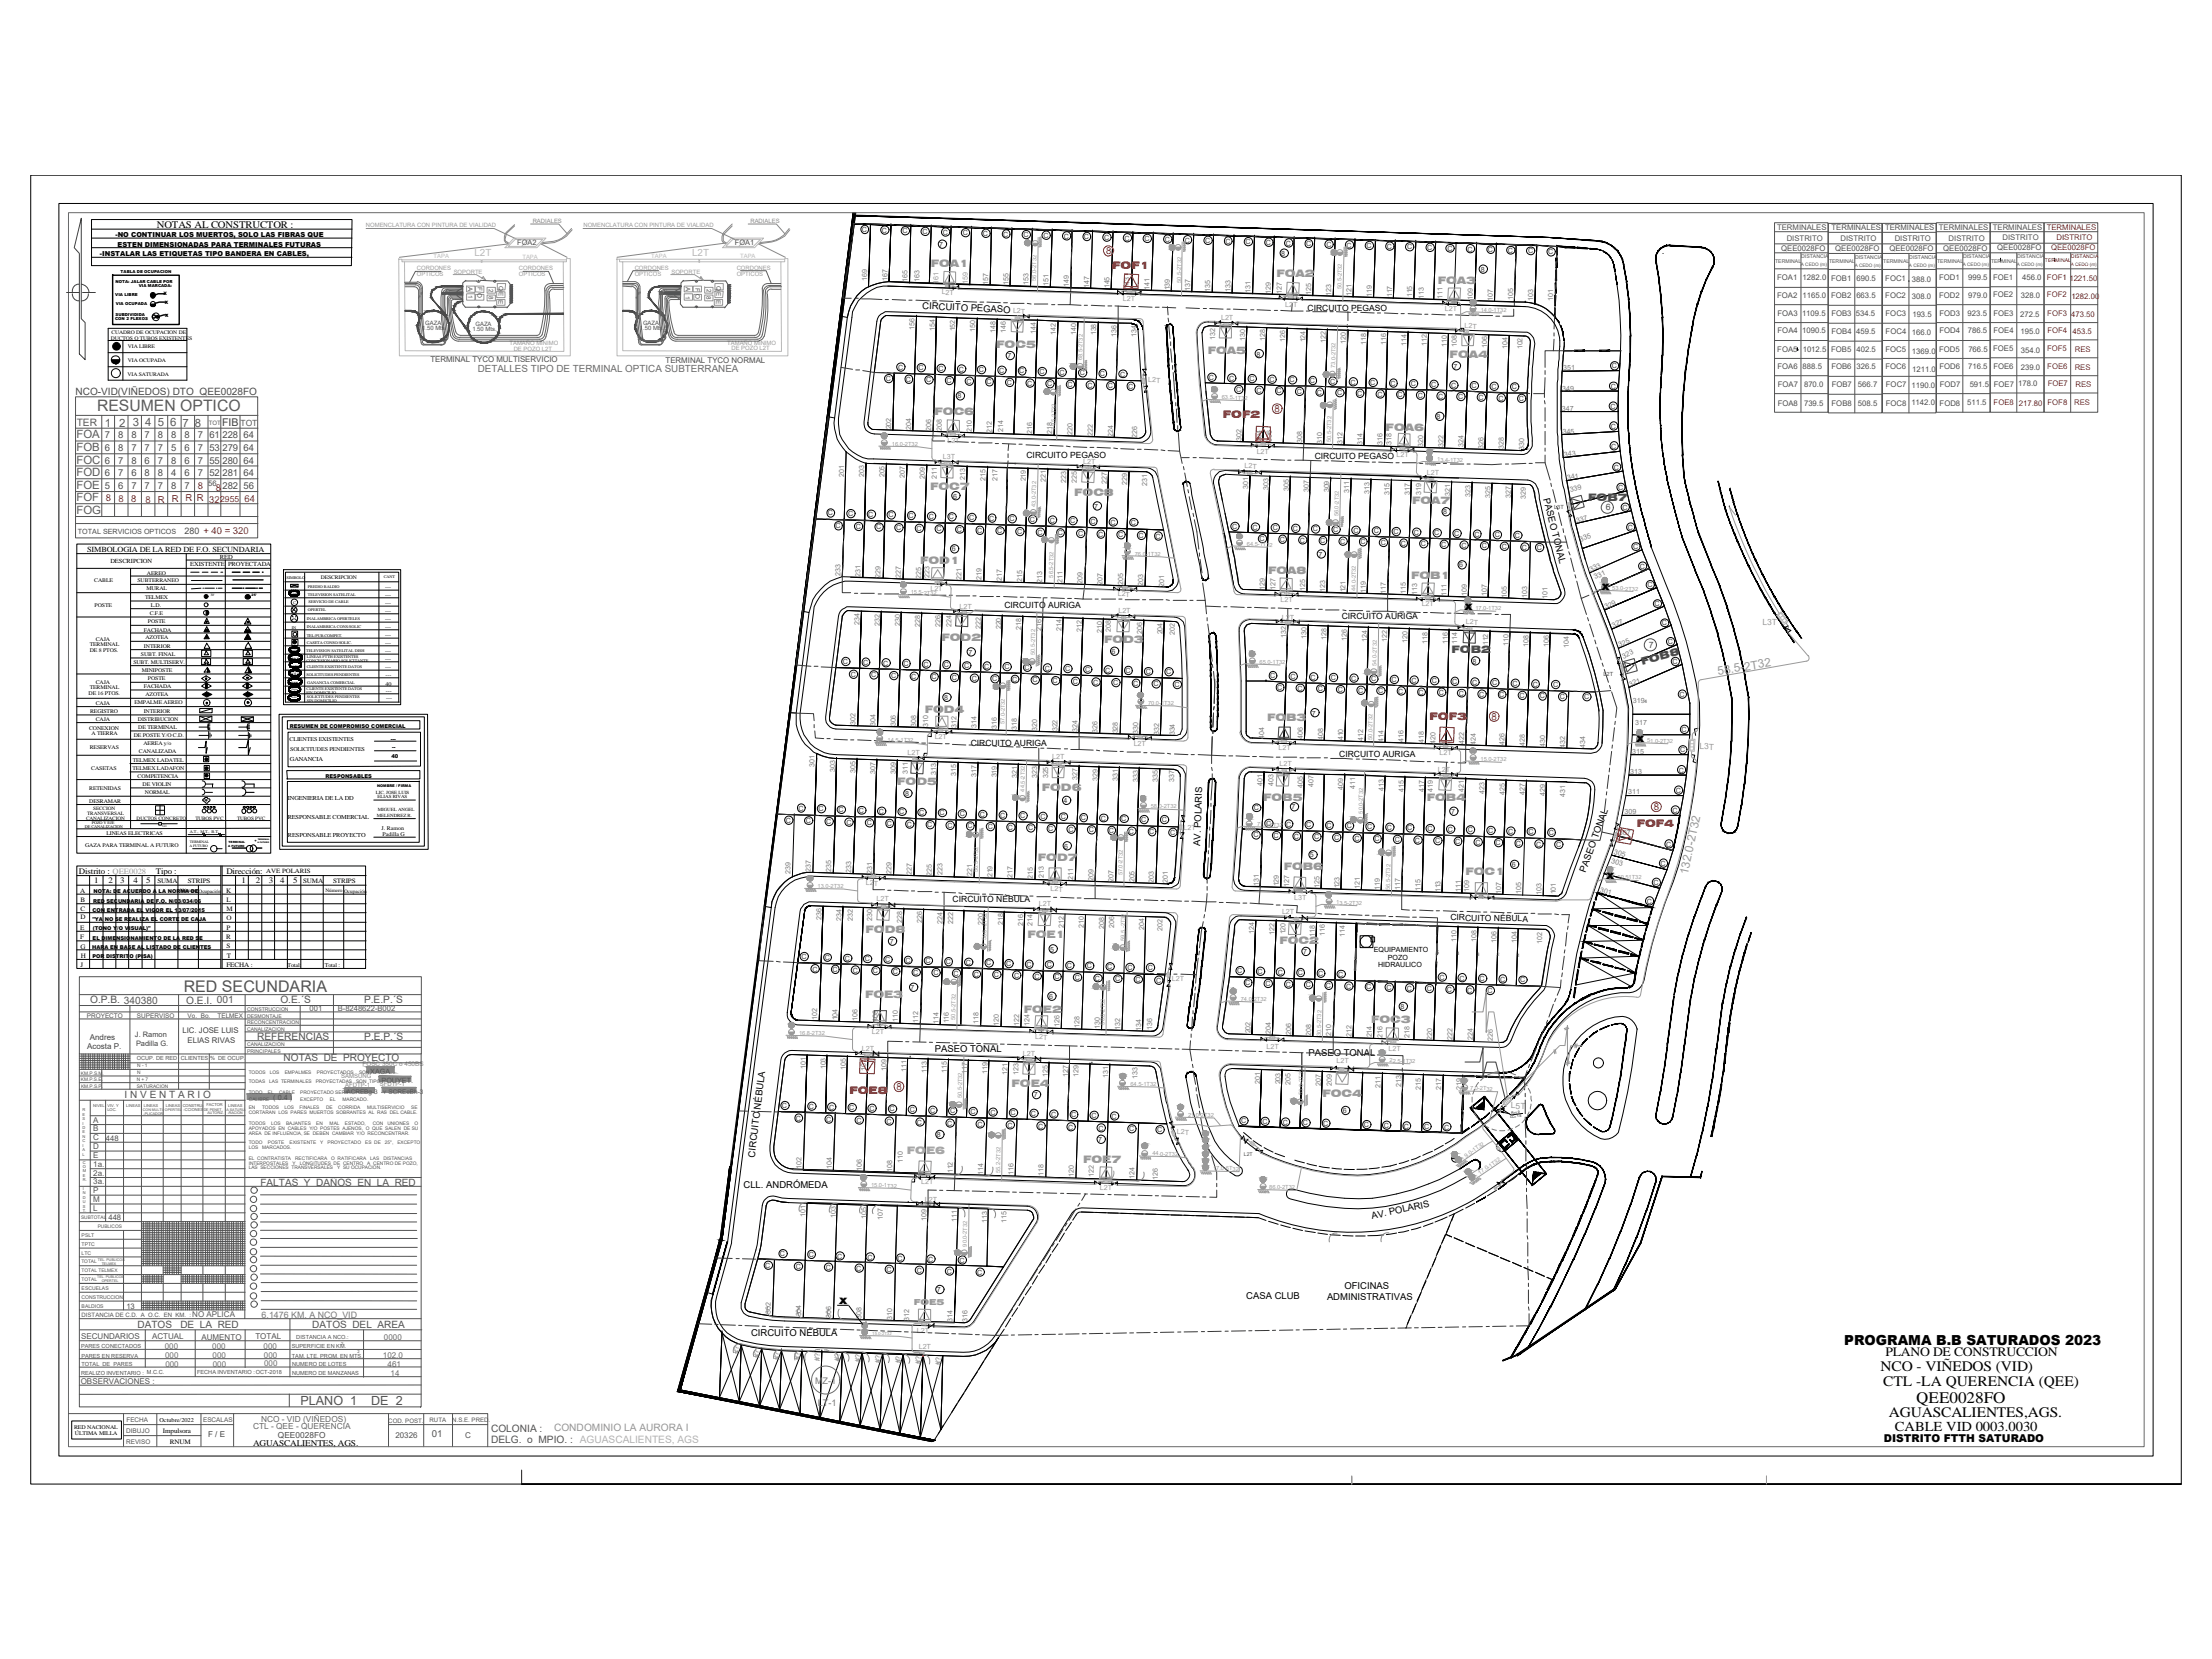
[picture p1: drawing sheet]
<svg xmlns="http://www.w3.org/2000/svg" width="1219mm" height="914mm" viewBox="0 0 1219 914" stroke-linecap="round" stroke-linejoin="round" font-family="sans-serif">
<defs><g id="words">
<text font-size="8.9" x="1056" y="773">QEE0028FO</text>
<text font-size="8.8" fill="#535353" x="101" y="547">RED SECUNDARIA</text>
<text font-size="8.7" fill="#5b5b5b" x="54" y="226">RESUMEN OPTICO</text>
<g font-size="8">
<text x="1037" y="756">NCO - VIÑEDOS (VID)</text>
<text x="1038" y="764">CTL -LA QUERENCIA (QEE)</text>
<text x="1041" y="781">AGUASCALIENTES,AGS.</text>
</g>
<g font-size="7.6">
<text x="1016" y="741">PROGRAMA B.B SATURADOS 2023</text>
<text x="1044" y="789">CABLE VID 0003.0030</text>
</g>
<text font-size="7.1" x="1039" y="748">PLANO DE CONSTRUCCION</text>
<g font-size="7" fill="#535353">
<text x="166" y="775">PLANO 1</text>
<text x="205" y="775">DE 2</text>
</g>
<g font-size="6.5" fill="#9a9a9a">
<text x="947" y="372" transform="rotate(-9 947 372)">58.5-2T32</text>
<text x="930" y="482" transform="rotate(-78 930 482)">132.0-2T32</text>
</g>
<g font-size="6.3" fill="#5b5b5b">
<text x="58" y="235">1</text>
<text x="66" y="235">2</text>
<text x="73" y="235">3</text>
<text x="80" y="235">4</text>
<text x="87" y="235">5</text>
<text x="94" y="235">6</text>
<text x="101" y="235">7</text>
<text x="107" y="235">8</text>
<text x="42" y="242">FOA</text>
<text x="42" y="249">FOB</text>
<text x="42" y="255">FOC</text>
<text x="42" y="262">FOD</text>
<text x="42" y="269">FOE</text>
<text x="42" y="276">FOF</text>
<text x="42" y="283">FOG</text>
</g>
<text font-size="5.9" fill="#414141" x="122" y="235">FIB</text>
<text font-size="5.9" x="1038" y="795">DISTRITO FTTH SATURADO</text>
<g font-size="5.7" fill="#999">
<text x="513" y="147">FOA1</text>
<text x="704" y="153">FOA2</text>
<text x="792" y="156">FOA3</text>
<text x="549" y="192">FOC5</text>
<text x="666" y="195">FOA5</text>
<text x="799" y="197">FOA4</text>
<text x="515" y="229">FOC6</text>
<text x="764" y="237">FOA6</text>
<text x="513" y="270">FOC7</text>
<text x="592" y="273">FOC8</text>
<text x="778" y="278">FOA7</text>
<text x="507" y="311">FOD1</text>
<text x="699" y="316">FOA8</text>
<text x="778" y="319">FOB1</text>
<text x="519" y="353">FOD2</text>
<text x="608" y="355">FOD3</text>
<text x="510" y="393">FOD4</text>
<text x="698" y="397">FOB3</text>
<text x="494" y="432">FOD5</text>
<text x="574" y="436">FOD6</text>
<text x="696" y="441">FOB5</text>
<text x="786" y="441">FOB4</text>
<text x="572" y="475">FOD7</text>
<text x="708" y="479">FOB6</text>
<text x="808" y="482">FOC1</text>
<text x="477" y="515">FOD8</text>
<text x="566" y="517">FOE1</text>
<text x="705" y="520">FOC2</text>
<text x="477" y="550">FOE3</text>
<text x="564" y="559">FOE2</text>
<text x="756" y="564">FOC3</text>
<text x="558" y="599">FOE4</text>
<text x="729" y="605">FOC4</text>
<text x="597" y="641">FOE7</text>
</g>
<g font-size="5.7" fill="#f00">
<text x="613" y="148">FOF1</text>
<text x="674" y="230">FOF2</text>
<text x="788" y="397">FOF3</text>
<text x="902" y="456">FOF4</text>
<text x="468" y="603">FOE8</text>
</g>
<g font-size="5.7" fill="#4c4c4c">
<text x="875" y="276">FOB7</text>
<text x="800" y="360">FOB2</text>
<text x="905" y="367" transform="rotate(-15 905 367)">FOB8</text>
</g>
<text font-size="5.7" fill="#a6a6a6" x="500" y="636">FOE6</text>
<text font-size="5.6" x="86" y="126">NOTAS AL CONSTRUCTOR :</text>
<text font-size="5.6" fill="#5b5b5b" x="42" y="235">TER</text>
<g font-size="5.6" fill="#535353">
<text x="50" y="553">O.P.B. 340380</text>
<text x="103" y="553">O.E.I. 001</text>
<text x="155" y="553">O.E.´S</text>
<text x="201" y="553">P.E.P.´S</text>
<text x="142" y="573">REFERENCIAS</text>
<text x="201" y="573">P.E.P.´S</text>
<text x="271" y="789">COLONIA :</text>
<text x="271" y="795">DELG. o MPIO. : AGUASCALIENTES, AGS</text>
</g>
<text font-size="5.6" fill="#969696" x="305" y="789">CONDOMINIO LA AURORA I</text>
<text font-size="5.5" fill="#4c4c4c" x="42" y="218">NCO-VID(VIÑEDOS) DTO QEE0028FO</text>
<g font-size="5.5" fill="#535353">
<text x="156" y="585">NOTAS DE PROYECTO</text>
<text x="69" y="605">I N V E N T A R I O</text>
<text x="144" y="654">FALTAS Y DAÑOS EN LA RED</text>
<text x="76" y="732">DATOS</text>
<text x="99" y="732">DE LA RED</text>
<text x="172" y="732">DATOS DEL AREA</text>
</g>
<g font-size="5.4" fill="#b9b9b9">
<text x="261" y="141">L2T</text>
<text x="381" y="141">L2T</text>
</g>
<text font-size="5.4" fill="#6c6c6c" x="263" y="205">DETALLES TIPO DE TERMINAL OPTICA SUBTERRANEA</text>
<g font-size="5.3" fill="#f00">
<text x="610" y="140">8</text>
<text x="703" y="227">8</text>
<text x="822" y="397">8</text>
<text x="912" y="447">8</text>
<text x="494" y="601">8</text>
</g>
<text font-size="5.3" fill="#535353" x="238" y="792">01</text>
<g font-size="5.2">
<text x="508" y="170" transform="rotate(2 508 170)">CIRCUITO PEGASO</text>
<text x="851" y="275" transform="rotate(76 851 275)">PASEO TONAL</text>
<text x="662" y="466" transform="rotate(-88 662 466)">AV. POLARIS</text>
<text x="874" y="481" transform="rotate(-70 874 481)">PASEO TONAL</text>
<text x="515" y="580">PASEO TONAL</text>
<text x="721" y="582">PASEO TONAL</text>
<text x="416" y="638" transform="rotate(-83 416 638)">CIRCUITO NÉBULA</text>
<text x="410" y="655">CLL. ANDRÓMEDA</text>
<text x="756" y="672" transform="rotate(-12 756 672)">AV. POLARIS</text>
<text x="741" y="710">OFICINAS</text>
<text x="687" y="716">CASA CLUB</text>
<text x="731" y="716">ADMINISTRATIVAS</text>
<text x="414" y="736">CIRCUITO NÉBULA</text>
</g>
<g font-size="5.2" fill="#4c4c4c">
<text x="58" y="242">7</text>
<text x="65" y="242">8</text>
<text x="72" y="242">8</text>
<text x="80" y="242">7</text>
<text x="87" y="242">8</text>
<text x="94" y="242">8</text>
<text x="102" y="242">8</text>
<text x="109" y="242">7</text>
<text x="115" y="242">61</text>
<text x="123" y="242">228</text>
<text x="134" y="242">64</text>
<text x="58" y="249">6</text>
<text x="65" y="249">8</text>
<text x="72" y="249">7</text>
<text x="80" y="249">7</text>
<text x="87" y="249">7</text>
<text x="94" y="249">5</text>
<text x="102" y="249">6</text>
<text x="109" y="249">7</text>
<text x="115" y="249">53</text>
<text x="123" y="249">279</text>
<text x="134" y="249">64</text>
<text x="58" y="255">6</text>
<text x="65" y="255">7</text>
<text x="72" y="255">8</text>
<text x="80" y="255">6</text>
<text x="87" y="255">7</text>
<text x="94" y="255">8</text>
<text x="102" y="255">6</text>
<text x="109" y="255">7</text>
<text x="115" y="255">55</text>
<text x="123" y="255">280</text>
<text x="134" y="255">64</text>
<text x="58" y="262">6</text>
<text x="65" y="262">7</text>
<text x="72" y="262">6</text>
<text x="80" y="262">8</text>
<text x="87" y="262">8</text>
<text x="94" y="262">4</text>
<text x="102" y="262">6</text>
<text x="109" y="262">7</text>
<text x="115" y="262">52</text>
<text x="123" y="262">281</text>
<text x="134" y="262">64</text>
<text x="58" y="269">5</text>
<text x="65" y="269">6</text>
<text x="72" y="269">7</text>
<text x="80" y="269">7</text>
<text x="87" y="269">7</text>
<text x="94" y="269">8</text>
<text x="102" y="269">7</text>
<text x="123" y="269">282</text>
<text x="134" y="269">56</text>
</g>
<g font-size="5.2" fill="#f00">
<text x="109" y="269">8</text>
<text x="119" y="271">8</text>
<text x="58" y="276">8</text>
<text x="65" y="277">8</text>
<text x="72" y="277">8</text>
<text x="80" y="277">8</text>
<text x="87" y="277">R</text>
<text x="95" y="277">R</text>
<text x="102" y="276">R</text>
<text x="108" y="276">R</text>
<text x="115" y="277">322955</text>
<text x="135" y="277">64</text>
</g>
<g font-size="5" fill="#797979">
<text x="449" y="763">MZ-1</text>
<text x="451" y="775">LT-1</text>
</g>
<text font-size="4.9" fill="#4c4c4c" x="102" y="294">280 + 40 = 320</text>
<g font-size="4.9">
<text x="883" y="325" transform="rotate(1 883 325)">X</text>
<text x="807" y="336" transform="rotate(1 807 336)">X</text>
<text x="902" y="409" transform="rotate(1 902 409)">X</text>
<text x="885" y="484" transform="rotate(1 885 484)">X</text>
<text x="463" y="719" transform="rotate(1 463 719)">X</text>
</g>
<text font-size="4.9" fill="#797979" x="144" y="726">6.1476 KM. A NCO_VID</text>
<g font-size="4.8" fill="#4c4c4c">
<text x="885" y="281">6</text>
<text x="909" y="357">7</text>
</g>
<text font-size="4.8" x="139" y="797">AGUASCALIENTES, AGS.</text>
<g font-size="4.7">
<text x="721" y="171">CIRCUITO PEGASO</text>
<text x="566" y="253">CIRCUITO PEGASO</text>
<text x="725" y="253">CIRCUITO PEGASO</text>
<text x="554" y="335">CIRCUITO AURIGA</text>
<text x="740" y="341">CIRCUITO AURIGA</text>
<text x="535" y="411">CIRCUITO AURIGA</text>
<text x="738" y="417">CIRCUITO AURIGA</text>
<text x="525" y="497">CIRCUITO NÉBULA</text>
<text x="799" y="507" transform="rotate(1 799 507)">CIRCUITO NÉBULA</text>
</g>
<text font-size="4.7" fill="#5b5b5b" x="133" y="235">TOT</text>
<g font-size="4.7" fill="#9a9a9a">
<text x="971" y="344" transform="rotate(1 971 344)">L3T</text>
<text x="937" y="413" transform="rotate(1 937 413)">L3T</text>
<text x="833" y="611" transform="rotate(1 833 611)">L5T</text>
</g>
<g font-size="4.6">
<text x="44" y="482">Distrito : QEE0028</text>
<text x="86" y="482">Tipo :</text>
<text x="125" y="482">Dirección:</text>
<text x="52" y="487">1</text>
<text x="60" y="487">2</text>
<text x="66" y="487">3</text>
<text x="74" y="487">4</text>
<text x="81" y="487">5</text>
<text x="133" y="487">1</text>
<text x="141" y="487">2</text>
<text x="148" y="487">3</text>
<text x="154" y="487">4</text>
<text x="162" y="487">5</text>
</g>
<text font-size="4.6" fill="#999" x="504" y="719">FOE5</text>
<g font-size="4.6" fill="#696969">
<text x="144" y="784">NCO - VID (VIÑEDOS)</text>
<text x="139" y="788">CTL - QEE - QUERENCIA</text>
</g>
<text font-size="4.6" fill="#4c4c4c" x="153" y="792">QEE0028FO</text>
<text font-size="4.5" fill="#6b6b6b" x="214" y="753">461</text>
<g font-size="4.4" fill="#414141">
<text x="50" y="573">Andres</text>
<text x="48" y="578">Acosta P.</text>
<text x="115" y="792">F / E</text>
</g>
<g font-size="4.4" fill="#535353">
<text x="51" y="619">A</text>
<text x="51" y="624">B</text>
<text x="51" y="628">C</text>
<text x="51" y="633">D</text>
<text x="51" y="638">E</text>
<text x="51" y="643">1a.</text>
<text x="51" y="648">2a.</text>
<text x="51" y="653">3a.</text>
<text x="51" y="658">P</text>
<text x="51" y="663">M</text>
<text x="51" y="667">L</text>
<text x="45" y="738">SECUNDARIOS</text>
<text x="84" y="738">ACTUAL</text>
<text x="111" y="738">AUMENTO</text>
<text x="141" y="738">TOTAL</text>
<text x="45" y="763">OBSERVACIONES :</text>
<text x="218" y="792">20326</text>
<text x="256" y="793">C</text>
</g>
<text font-size="4.4" fill="#5b5b5b" x="106" y="726">NO APLICA</text>
<g font-size="4.4" fill="#717171">
<text x="91" y="743">000</text>
<text x="117" y="744">000</text>
<text x="145" y="743">000</text>
<text x="91" y="748">000</text>
<text x="117" y="749">000</text>
<text x="145" y="748">000</text>
<text x="91" y="753">000</text>
<text x="117" y="753">000</text>
<text x="146" y="753">000</text>
</g>
<g font-size="4.4" fill="#6c6c6c">
<text x="212" y="738">0000</text>
<text x="211" y="748">102.0</text>
<text x="215" y="758">14</text>
</g>
<g font-size="4.3" fill="#535353">
<text x="979" y="127">TERMINALES</text>
<text x="1010" y="127">TERMINALES</text>
<text x="1039" y="127">TERMINALES</text>
<text x="1069" y="127">TERMINALES</text>
<text x="1098" y="127">TERMINALES</text>
<text x="985" y="133">DISTRITO</text>
<text x="1014" y="133">DISTRITO</text>
<text x="1044" y="133">DISTRITO</text>
<text x="1074" y="133">DISTRITO</text>
<text x="1104" y="132">DISTRITO</text>
</g>
<g font-size="4.3" fill="#f00">
<text x="1128" y="127">TERMINALES</text>
<text x="1131" y="138">QEE0028FO</text>
<text x="1133" y="132">DISTRITO</text>
<text x="1128" y="154">FOF1</text>
<text x="1141" y="155">1221.50</text>
<text x="1128" y="164">FOF2</text>
<text x="1142" y="165">1282.00</text>
<text x="1128" y="174">FOF3</text>
<text x="1142" y="175">473.50</text>
<text x="1128" y="183">FOF4</text>
<text x="1142" y="184">453.5</text>
<text x="1128" y="194">FOF5</text>
<text x="1144" y="194">RES</text>
<text x="1128" y="203">FOE6</text>
<text x="1144" y="204">RES</text>
<text x="1129" y="213">FOE7</text>
<text x="1144" y="213">RES</text>
<text x="1099" y="223">FOE8</text>
<text x="1113" y="224">217.80</text>
<text x="1129" y="223">FOF8</text>
<text x="1143" y="223">RES</text>
</g>
<g font-size="4.3" fill="#4c4c4c">
<text x="1101" y="138">QEE0028FO</text>
<text x="982" y="138">QEE0028FO</text>
<text x="1011" y="138">QEE0028FO</text>
<text x="1041" y="138">QEE0028FO</text>
<text x="1071" y="138">QEE0028FO</text>
<text x="980" y="155">FOA1</text>
<text x="994" y="155">1282.0</text>
<text x="1009" y="155">FOB1</text>
<text x="1023" y="155">690.5</text>
<text x="1039" y="155">FOC1</text>
<text x="1054" y="155">388.0</text>
<text x="1069" y="155">FOD1</text>
<text x="1085" y="155">999.5</text>
<text x="1099" y="154">FOE1</text>
<text x="1115" y="154">456.0</text>
<text x="980" y="164">FOA2</text>
<text x="993" y="164">1165.0</text>
<text x="1009" y="164">FOB2</text>
<text x="1023" y="164">663.5</text>
<text x="1039" y="164">FOC2</text>
<text x="1054" y="165">308.0</text>
<text x="1069" y="164">FOD2</text>
<text x="1085" y="164">979.0</text>
<text x="1099" y="164">FOE2</text>
<text x="1114" y="164">328.0</text>
<text x="980" y="174">FOA3</text>
<text x="993" y="174">1109.5</text>
<text x="1009" y="174">FOB3</text>
<text x="1023" y="174">534.5</text>
<text x="1039" y="174">FOC3</text>
<text x="1054" y="175">193.5</text>
<text x="1069" y="174">FOD3</text>
<text x="1085" y="174">923.5</text>
<text x="1099" y="174">FOE3</text>
<text x="1113" y="175">272.5</text>
<text x="980" y="184">FOA4</text>
<text x="993" y="184">1090.5</text>
<text x="1009" y="184">FOB4</text>
<text x="1023" y="184">459.5</text>
<text x="1039" y="184">FOC4</text>
<text x="1054" y="185">166.0</text>
<text x="1069" y="184">FOD4</text>
<text x="1085" y="184">786.5</text>
<text x="1099" y="184">FOE4</text>
<text x="1114" y="184">195.0</text>
<text x="980" y="194">FOA5</text>
<text x="994" y="194">1012.5</text>
<text x="1009" y="194">FOB5</text>
<text x="1023" y="194">402.5</text>
<text x="1039" y="194">FOC5</text>
<text x="1054" y="195">1369.0</text>
<text x="1069" y="194">FOD5</text>
<text x="1085" y="194">766.5</text>
<text x="1099" y="194">FOE5</text>
<text x="1114" y="194">354.0</text>
<text x="237" y="200">TERMINAL TYCO MULTISERVICIO</text>
<text x="367" y="200">TERMINAL TYCO NORMAL</text>
<text x="980" y="203">FOA6</text>
<text x="994" y="203">888.5</text>
<text x="1009" y="204">FOB6</text>
<text x="1023" y="204">326.5</text>
<text x="1039" y="204">FOC6</text>
<text x="1069" y="203">FOD6</text>
<text x="1085" y="203">716.5</text>
<text x="1099" y="203">FOE6</text>
<text x="1114" y="204">239.0</text>
<text x="1054" y="205">1211.0</text>
<text x="980" y="213">FOA7</text>
<text x="994" y="213">870.0</text>
<text x="1010" y="214">FOB7</text>
<text x="1024" y="214">566.7</text>
<text x="1039" y="213">FOC7</text>
<text x="1054" y="214">1190.0</text>
<text x="1069" y="213">FOD7</text>
<text x="1086" y="213">591.5</text>
<text x="1099" y="213">FOE7</text>
<text x="1112" y="213">178.0</text>
<text x="980" y="224">FOA8</text>
<text x="994" y="224">739.5</text>
<text x="1010" y="224">FOB8</text>
<text x="1024" y="224">508.5</text>
<text x="1039" y="224">FOC8</text>
<text x="1053" y="223">1142.0</text>
<text x="1069" y="224">FOD8</text>
<text x="1084" y="223">511.5</text>
</g>
<text font-size="4.3" x="48" y="304">SIMBOLOGIA DE LA RED DE F.O. SECUNDARIA</text>
<g font-size="4.3" fill="#414141">
<text x="101" y="570">LIC. JOSE LUIS</text>
<text x="103" y="575">ELIAS RIVAS</text>
</g>
<g font-size="4.2" fill="#4c4c4c">
<text x="115" y="268">56</text>
<text x="58" y="629">448</text>
<text x="60" y="673">448</text>
<text x="70" y="721">13</text>
</g>
<g font-size="4.2" fill="#595959">
<text x="171" y="557">001</text>
<text x="186" y="557">B-8248622-B002</text>
</g>
<g font-size="4.1" fill="#4c4c4c">
<text x="285" y="135">FOA2</text>
<text x="405" y="135">FOA1</text>
</g>
<g font-size="4.1" fill="#414141">
<text x="74" y="571">J. Ramon</text>
<text x="75" y="577">Padilla G.</text>
</g>
<text font-size="4" fill="#4c4c4c" x="43" y="294">TOTAL SERVICIOS OPTICOS</text>
<g font-size="4" fill="#535353">
<text x="204" y="592">XAGA.</text>
<text x="210" y="597">POUYET.</text>
<text x="151" y="606">( 0.4 )</text>
</g>
<g font-size="3.9" fill="#3b3b3b">
<text x="475" y="128">C</text>
<text x="486" y="128">C</text>
<text x="497" y="129">C</text>
<text x="508" y="129">C</text>
<text x="520" y="129">C</text>
<text x="531" y="130">C</text>
<text x="542" y="130">C</text>
<text x="553" y="131">C</text>
<text x="564" y="131">C</text>
<text x="575" y="131">C</text>
<text x="586" y="132">C</text>
<text x="597" y="132">C</text>
<text x="518" y="136">7</text>
<text x="609" y="132">C</text>
<text x="620" y="133">C</text>
<text x="631" y="133">C</text>
<text x="642" y="133">C</text>
<text x="653" y="134">C</text>
<text x="664" y="134">C</text>
<text x="675" y="134">C</text>
<text x="686" y="135">C</text>
<text x="698" y="135">C</text>
<text x="709" y="135">C</text>
<text x="720" y="136">C</text>
<text x="731" y="136">C</text>
<text x="742" y="137">C</text>
<text x="753" y="137">C</text>
<text x="764" y="137">C</text>
<text x="776" y="137">C</text>
<text x="787" y="138">C</text>
<text x="706" y="141">8</text>
<text x="798" y="138">C</text>
<text x="809" y="139">C</text>
<text x="820" y="139">C</text>
<text x="831" y="139">C</text>
<text x="842" y="140">C</text>
<text x="853" y="140">C</text>
<text x="816" y="150">8</text>
<text x="555" y="197">7</text>
<text x="693" y="197">8</text>
<text x="495" y="204">C</text>
<text x="801" y="203">7</text>
<text x="888" y="203">C</text>
<text x="506" y="204">C</text>
<text x="517" y="204">C</text>
<text x="528" y="205">C</text>
<text x="539" y="205">C</text>
<text x="551" y="206">C</text>
<text x="562" y="206">C</text>
<text x="573" y="206">C</text>
<text x="584" y="207">C</text>
<text x="595" y="207">C</text>
<text x="606" y="207">C</text>
<text x="617" y="208">C</text>
<text x="666" y="209">C</text>
<text x="677" y="210">C</text>
<text x="488" y="210">C</text>
<text x="499" y="210">C</text>
<text x="510" y="211">C</text>
<text x="522" y="211">C</text>
<text x="533" y="211">C</text>
<text x="544" y="212">C</text>
<text x="555" y="212">C</text>
<text x="566" y="212">C</text>
<text x="577" y="213">C</text>
<text x="588" y="213">C</text>
<text x="599" y="214">C</text>
<text x="611" y="214">C</text>
<text x="622" y="214">C</text>
<text x="689" y="210">C</text>
<text x="700" y="211">C</text>
<text x="711" y="211">C</text>
<text x="722" y="211">C</text>
<text x="733" y="212">C</text>
<text x="744" y="212">C</text>
<text x="755" y="212">C</text>
<text x="766" y="213">C</text>
<text x="778" y="213">C</text>
<text x="789" y="213">C</text>
<text x="800" y="214">C</text>
<text x="811" y="214">C</text>
<text x="822" y="214">C</text>
<text x="833" y="215">C</text>
<text x="888" y="214">C</text>
<text x="528" y="220">8</text>
<text x="681" y="216">C</text>
<text x="693" y="216">C</text>
<text x="704" y="217">C</text>
<text x="715" y="217">C</text>
<text x="726" y="218">C</text>
<text x="737" y="218">C</text>
<text x="748" y="218">C</text>
<text x="759" y="219">C</text>
<text x="770" y="219">C</text>
<text x="781" y="219">C</text>
<text x="793" y="220">C</text>
<text x="804" y="220">C</text>
<text x="815" y="220">C</text>
<text x="826" y="221">C</text>
<text x="837" y="221">C</text>
<text x="888" y="225">C</text>
<text x="792" y="231">8</text>
<text x="888" y="236">C</text>
<text x="888" y="247">C</text>
<text x="890" y="259">C</text>
<text x="525" y="275">6</text>
<text x="892" y="270">C</text>
<text x="603" y="280">7</text>
<text x="894" y="281">C</text>
<text x="456" y="284">C</text>
<text x="467" y="285">C</text>
<text x="479" y="285">C</text>
<text x="490" y="285">C</text>
<text x="501" y="286">C</text>
<text x="512" y="286">C</text>
<text x="523" y="286">C</text>
<text x="534" y="287">C</text>
<text x="545" y="287">C</text>
<text x="556" y="287">C</text>
<text x="568" y="288">C</text>
<text x="796" y="284">8</text>
<text x="461" y="291">C</text>
<text x="472" y="291">C</text>
<text x="483" y="292">C</text>
<text x="494" y="292">C</text>
<text x="505" y="293">C</text>
<text x="516" y="293">C</text>
<text x="527" y="293">C</text>
<text x="539" y="294">C</text>
<text x="550" y="294">C</text>
<text x="579" y="288">C</text>
<text x="590" y="288">C</text>
<text x="601" y="289">C</text>
<text x="612" y="289">C</text>
<text x="623" y="289">C</text>
<text x="679" y="292">C</text>
<text x="690" y="292">C</text>
<text x="701" y="292">C</text>
<text x="713" y="293">C</text>
<text x="724" y="293">C</text>
<text x="735" y="293">C</text>
<text x="746" y="294">C</text>
<text x="897" y="292">C</text>
<text x="561" y="294">C</text>
<text x="572" y="295">C</text>
<text x="583" y="295">C</text>
<text x="594" y="295">C</text>
<text x="605" y="296">C</text>
<text x="616" y="296">C</text>
<text x="628" y="297">C</text>
<text x="637" y="297">C</text>
<text x="694" y="298">C</text>
<text x="705" y="299">C</text>
<text x="716" y="299">C</text>
<text x="728" y="299">C</text>
<text x="739" y="300">C</text>
<text x="757" y="294">C</text>
<text x="768" y="294">C</text>
<text x="779" y="295">C</text>
<text x="791" y="295">C</text>
<text x="802" y="295">C</text>
<text x="813" y="296">C</text>
<text x="824" y="296">C</text>
<text x="835" y="297">C</text>
<text x="525" y="304">6</text>
<text x="750" y="300">C</text>
<text x="761" y="300">C</text>
<text x="772" y="301">C</text>
<text x="783" y="301">C</text>
<text x="794" y="302">C</text>
<text x="805" y="302">C</text>
<text x="817" y="302">C</text>
<text x="828" y="303">C</text>
<text x="839" y="303">C</text>
<text x="847" y="303">C</text>
<text x="900" y="303">C</text>
<text x="727" y="307">7</text>
<text x="804" y="313">6</text>
<text x="904" y="313">C</text>
<text x="908" y="324">C</text>
<text x="912" y="334">C</text>
<text x="916" y="345">C</text>
<text x="919" y="355">C</text>
<text x="534" y="361">7</text>
<text x="613" y="361">6</text>
<text x="812" y="366">8</text>
<text x="922" y="366">C</text>
<text x="465" y="366">C</text>
<text x="476" y="366">C</text>
<text x="487" y="367">C</text>
<text x="498" y="367">C</text>
<text x="509" y="368">C</text>
<text x="520" y="368">C</text>
<text x="531" y="368">C</text>
<text x="542" y="369">C</text>
<text x="554" y="369">C</text>
<text x="565" y="369">C</text>
<text x="576" y="370">C</text>
<text x="587" y="370">C</text>
<text x="598" y="370">C</text>
<text x="609" y="371">C</text>
<text x="620" y="371">C</text>
<text x="631" y="372">C</text>
<text x="643" y="372">C</text>
<text x="469" y="373">C</text>
<text x="480" y="373">C</text>
<text x="491" y="374">C</text>
<text x="502" y="374">C</text>
<text x="513" y="374">C</text>
<text x="525" y="375">C</text>
<text x="536" y="375">C</text>
<text x="547" y="375">C</text>
<text x="558" y="376">C</text>
<text x="569" y="376">C</text>
<text x="580" y="377">C</text>
<text x="591" y="377">C</text>
<text x="602" y="377">C</text>
<text x="614" y="378">C</text>
<text x="700" y="374">C</text>
<text x="711" y="374">C</text>
<text x="722" y="375">C</text>
<text x="733" y="375">C</text>
<text x="745" y="375">C</text>
<text x="756" y="376">C</text>
<text x="767" y="376">C</text>
<text x="778" y="376">C</text>
<text x="789" y="377">C</text>
<text x="800" y="377">C</text>
<text x="811" y="377">C</text>
<text x="822" y="378">C</text>
<text x="625" y="378">C</text>
<text x="636" y="378">C</text>
<text x="647" y="379">C</text>
<text x="704" y="380">C</text>
<text x="715" y="381">C</text>
<text x="726" y="381">C</text>
<text x="737" y="381">C</text>
<text x="749" y="382">C</text>
<text x="760" y="382">C</text>
<text x="771" y="382">C</text>
<text x="782" y="383">C</text>
<text x="793" y="383">C</text>
<text x="804" y="383">C</text>
<text x="815" y="384">C</text>
<text x="834" y="378">C</text>
<text x="845" y="379">C</text>
<text x="856" y="379">C</text>
<text x="520" y="386">8</text>
<text x="826" y="384">C</text>
<text x="838" y="385">C</text>
<text x="849" y="385">C</text>
<text x="860" y="385">C</text>
<text x="873" y="386">C</text>
<text x="926" y="384">C</text>
<text x="723" y="394">7</text>
<text x="927" y="404">C</text>
<text x="926" y="415">C</text>
<text x="925" y="426">C</text>
<text x="924" y="437">C</text>
<text x="499" y="439">8</text>
<text x="586" y="443">4</text>
<text x="440" y="447">C</text>
<text x="451" y="447">C</text>
<text x="462" y="448">C</text>
<text x="473" y="448">C</text>
<text x="484" y="448">C</text>
<text x="496" y="449">C</text>
<text x="507" y="449">C</text>
<text x="518" y="449">C</text>
<text x="529" y="450">C</text>
<text x="691" y="447">C</text>
<text x="712" y="446">7</text>
<text x="800" y="449">7</text>
<text x="922" y="448">C</text>
<text x="433" y="453">C</text>
<text x="444" y="454">C</text>
<text x="455" y="454">C</text>
<text x="466" y="455">C</text>
<text x="478" y="455">C</text>
<text x="489" y="455">C</text>
<text x="500" y="456">C</text>
<text x="511" y="456">C</text>
<text x="540" y="450">C</text>
<text x="551" y="451">C</text>
<text x="562" y="451">C</text>
<text x="573" y="451">C</text>
<text x="585" y="452">C</text>
<text x="596" y="452">C</text>
<text x="607" y="452">C</text>
<text x="618" y="453">C</text>
<text x="629" y="453">C</text>
<text x="640" y="453">C</text>
<text x="698" y="455">C</text>
<text x="709" y="456">C</text>
<text x="720" y="456">C</text>
<text x="522" y="456">C</text>
<text x="533" y="457">C</text>
<text x="544" y="457">C</text>
<text x="556" y="457">C</text>
<text x="567" y="458">C</text>
<text x="578" y="458">C</text>
<text x="589" y="458">C</text>
<text x="600" y="459">C</text>
<text x="611" y="459">C</text>
<text x="622" y="460">C</text>
<text x="633" y="460">C</text>
<text x="645" y="460">C</text>
<text x="691" y="462">C</text>
<text x="702" y="462">C</text>
<text x="731" y="456">C</text>
<text x="742" y="457">C</text>
<text x="753" y="457">C</text>
<text x="764" y="457">C</text>
<text x="776" y="458">C</text>
<text x="787" y="458">C</text>
<text x="798" y="458">C</text>
<text x="809" y="459">C</text>
<text x="820" y="459">C</text>
<text x="831" y="460">C</text>
<text x="843" y="460">C</text>
<text x="854" y="460">C</text>
<text x="587" y="468">6</text>
<text x="713" y="462">C</text>
<text x="724" y="463">C</text>
<text x="735" y="463">C</text>
<text x="747" y="463">C</text>
<text x="758" y="464">C</text>
<text x="769" y="464">C</text>
<text x="780" y="464">C</text>
<text x="791" y="465">C</text>
<text x="802" y="465">C</text>
<text x="813" y="466">C</text>
<text x="824" y="466">C</text>
<text x="836" y="466">C</text>
<text x="847" y="467">C</text>
<text x="858" y="467">C</text>
<text x="918" y="467">C</text>
<text x="722" y="472">5</text>
<text x="833" y="478">6</text>
<text x="915" y="477">C</text>
<text x="911" y="488">C</text>
<text x="908" y="498">C</text>
<text x="490" y="520">7</text>
<text x="579" y="525">5</text>
<text x="718" y="526">7</text>
<text x="442" y="529">C</text>
<text x="455" y="529">C</text>
<text x="466" y="530">C</text>
<text x="477" y="530">C</text>
<text x="488" y="530">C</text>
<text x="499" y="531">C</text>
<text x="510" y="531">C</text>
<text x="521" y="531">C</text>
<text x="532" y="532">C</text>
<text x="544" y="532">C</text>
<text x="555" y="532">C</text>
<text x="566" y="533">C</text>
<text x="577" y="533">C</text>
<text x="588" y="534">C</text>
<text x="599" y="534">C</text>
<text x="448" y="535">C</text>
<text x="459" y="536">C</text>
<text x="470" y="536">C</text>
<text x="481" y="537">C</text>
<text x="492" y="537">C</text>
<text x="503" y="537">C</text>
<text x="514" y="538">C</text>
<text x="526" y="538">C</text>
<text x="537" y="538">C</text>
<text x="548" y="539">C</text>
<text x="559" y="539">C</text>
<text x="570" y="539">C</text>
<text x="581" y="540">C</text>
<text x="610" y="534">C</text>
<text x="621" y="535">C</text>
<text x="633" y="535">C</text>
<text x="682" y="536">C</text>
<text x="693" y="537">C</text>
<text x="704" y="537">C</text>
<text x="715" y="538">C</text>
<text x="727" y="538">C</text>
<text x="738" y="538">C</text>
<text x="502" y="546">7</text>
<text x="592" y="540">C</text>
<text x="604" y="541">C</text>
<text x="615" y="541">C</text>
<text x="626" y="541">C</text>
<text x="637" y="542">C</text>
<text x="686" y="543">C</text>
<text x="697" y="544">C</text>
<text x="709" y="544">C</text>
<text x="720" y="544">C</text>
<text x="731" y="545">C</text>
<text x="742" y="545">C</text>
<text x="753" y="545">C</text>
<text x="764" y="546">C</text>
<text x="793" y="540">C</text>
<text x="804" y="540">C</text>
<text x="816" y="541">C</text>
<text x="827" y="541">C</text>
<text x="838" y="542">C</text>
<text x="578" y="551">6</text>
<text x="775" y="546">C</text>
<text x="786" y="546">C</text>
<text x="798" y="547">C</text>
<text x="809" y="547">C</text>
<text x="820" y="547">C</text>
<text x="772" y="556">8</text>
<text x="570" y="605">7</text>
<text x="431" y="611">C</text>
<text x="446" y="611">C</text>
<text x="457" y="612">C</text>
<text x="468" y="612">C</text>
<text x="439" y="618">C</text>
<text x="479" y="612">C</text>
<text x="490" y="613">C</text>
<text x="501" y="613">C</text>
<text x="513" y="613">C</text>
<text x="524" y="614">C</text>
<text x="535" y="614">C</text>
<text x="546" y="614">C</text>
<text x="557" y="615">C</text>
<text x="568" y="615">C</text>
<text x="579" y="616">C</text>
<text x="590" y="616">C</text>
<text x="602" y="616">C</text>
<text x="613" y="617">C</text>
<text x="740" y="613">6</text>
<text x="455" y="618">C</text>
<text x="472" y="619">C</text>
<text x="489" y="619">C</text>
<text x="505" y="620">C</text>
<text x="522" y="620">C</text>
<text x="539" y="621">C</text>
<text x="555" y="621">C</text>
<text x="572" y="622">C</text>
<text x="589" y="623">C</text>
<text x="606" y="623">C</text>
<text x="622" y="624">C</text>
<text x="684" y="619">C</text>
<text x="696" y="620">C</text>
<text x="707" y="620">C</text>
<text x="718" y="620">C</text>
<text x="729" y="621">C</text>
<text x="752" y="621">C</text>
<text x="763" y="622">C</text>
<text x="774" y="622">C</text>
<text x="785" y="622">C</text>
<text x="796" y="623">C</text>
<text x="516" y="627">8</text>
<text x="605" y="629">7</text>
<text x="638" y="624">C</text>
<text x="430" y="692">C</text>
<text x="446" y="693">C</text>
<text x="461" y="694">C</text>
<text x="478" y="694">C</text>
<text x="495" y="695">C</text>
<text x="511" y="695">C</text>
<text x="529" y="696">C</text>
<text x="422" y="699">C</text>
<text x="439" y="699">C</text>
<text x="455" y="700">C</text>
<text x="472" y="700">C</text>
<text x="489" y="701">C</text>
<text x="505" y="702">C</text>
<text x="522" y="702">C</text>
<text x="539" y="703">C</text>
<text x="516" y="712">7</text>
</g>
<g font-size="3.9" fill="#797979">
<text x="478" y="155" transform="rotate(-90 478 155)">169</text>
<text x="489" y="155" transform="rotate(-90 489 155)">167</text>
<text x="500" y="155" transform="rotate(-90 500 155)">165</text>
<text x="507" y="156" transform="rotate(-90 507 156)">163</text>
<text x="545" y="157" transform="rotate(-90 545 157)">157</text>
<text x="556" y="157" transform="rotate(-90 556 157)">155</text>
<text x="567" y="157" transform="rotate(-90 567 157)">153</text>
<text x="578" y="158" transform="rotate(-90 578 158)">151</text>
<text x="589" y="158" transform="rotate(-90 589 158)">149</text>
<text x="600" y="159" transform="rotate(-90 600 159)">147</text>
<text x="611" y="159" transform="rotate(-90 611 159)">145</text>
<text x="623" y="159" transform="rotate(-90 623 159)">143</text>
<text x="634" y="160" transform="rotate(-90 634 160)">141</text>
<text x="645" y="160" transform="rotate(-90 645 160)">139</text>
<text x="656" y="160" transform="rotate(-90 656 160)">137</text>
<text x="667" y="161" transform="rotate(-90 667 161)">135</text>
<text x="678" y="161" transform="rotate(-90 678 161)">133</text>
<text x="689" y="161" transform="rotate(-90 689 161)">131</text>
<text x="700" y="162" transform="rotate(-90 700 162)">129</text>
<text x="706" y="162" transform="rotate(-90 706 162)">127</text>
<text x="723" y="162" transform="rotate(-90 723 162)">125</text>
<text x="734" y="163" transform="rotate(-90 734 163)">123</text>
<text x="745" y="163" transform="rotate(-90 745 163)">121</text>
<text x="756" y="164" transform="rotate(-90 756 164)">119</text>
<text x="767" y="164" transform="rotate(-90 767 164)">117</text>
<text x="778" y="164" transform="rotate(-90 778 164)">115</text>
<text x="785" y="165" transform="rotate(-90 785 165)">113</text>
<text x="795" y="165" transform="rotate(-90 795 165)">111</text>
<text x="812" y="165" transform="rotate(-90 812 165)">109</text>
<text x="823" y="166" transform="rotate(-90 823 166)">107</text>
<text x="834" y="165" transform="rotate(-90 834 165)">105</text>
<text x="845" y="166" transform="rotate(-90 845 166)">103</text>
<text x="856" y="166" transform="rotate(-90 856 166)">101</text>
<text x="504" y="182" transform="rotate(-90 504 182)">156</text>
<text x="515" y="182" transform="rotate(-90 515 182)">154</text>
<text x="526" y="183" transform="rotate(-90 526 183)">152</text>
<text x="537" y="183" transform="rotate(-90 537 183)">150</text>
<text x="549" y="184" transform="rotate(-90 549 184)">148</text>
<text x="554" y="184" transform="rotate(-90 554 184)">146</text>
<text x="571" y="184" transform="rotate(-90 571 184)">144</text>
<text x="582" y="185" transform="rotate(-90 582 185)">142</text>
<text x="593" y="185" transform="rotate(-90 593 185)">140</text>
<text x="604" y="185" transform="rotate(-90 604 185)">138</text>
<text x="615" y="186" transform="rotate(-90 615 186)">136</text>
<text x="626" y="186" transform="rotate(-90 626 186)">134</text>
<text x="670" y="187" transform="rotate(-90 670 187)">132</text>
<text x="686" y="188" transform="rotate(-90 686 188)">130</text>
<text x="697" y="188" transform="rotate(-90 697 188)">128</text>
<text x="708" y="189" transform="rotate(-90 708 189)">126</text>
<text x="720" y="189" transform="rotate(-90 720 189)">124</text>
<text x="731" y="189" transform="rotate(-90 731 189)">122</text>
<text x="742" y="190" transform="rotate(-90 742 190)">120</text>
<text x="753" y="190" transform="rotate(-90 753 190)">118</text>
<text x="764" y="190" transform="rotate(-90 764 190)">116</text>
<text x="775" y="191" transform="rotate(-90 775 191)">114</text>
<text x="786" y="191" transform="rotate(-90 786 191)">112</text>
<text x="797" y="191" transform="rotate(-90 797 191)">110</text>
<text x="803" y="191" transform="rotate(-90 803 191)">108</text>
<text x="820" y="192" transform="rotate(-90 820 192)">106</text>
<text x="831" y="192" transform="rotate(-90 831 192)">104</text>
<text x="839" y="193" transform="rotate(-90 839 193)">102</text>
<text x="862" y="204">351</text>
<text x="861" y="215">349</text>
<text x="861" y="227">347</text>
<text x="491" y="237" transform="rotate(-90 491 237)">202</text>
<text x="502" y="237" transform="rotate(-90 502 237)">204</text>
<text x="513" y="237" transform="rotate(-90 513 237)">206</text>
<text x="519" y="238" transform="rotate(-90 519 238)">208</text>
<text x="536" y="238" transform="rotate(-90 536 238)">210</text>
<text x="547" y="239" transform="rotate(-90 547 239)">212</text>
<text x="553" y="238" transform="rotate(-90 553 238)">214</text>
<text x="569" y="239" transform="rotate(-90 569 239)">216</text>
<text x="580" y="239" transform="rotate(-90 580 239)">218</text>
<text x="591" y="240" transform="rotate(-90 591 240)">220</text>
<text x="861" y="239" transform="rotate(-2 861 239)">345</text>
<text x="602" y="240" transform="rotate(-90 602 240)">222</text>
<text x="613" y="241" transform="rotate(-90 613 241)">224</text>
<text x="627" y="241" transform="rotate(-90 627 241)">226</text>
<text x="684" y="243" transform="rotate(-90 684 243)">302</text>
<text x="695" y="243" transform="rotate(-90 695 243)">304</text>
<text x="701" y="243" transform="rotate(-90 701 243)">306</text>
<text x="718" y="244" transform="rotate(-90 718 244)">308</text>
<text x="729" y="244" transform="rotate(-90 729 244)">310</text>
<text x="740" y="245" transform="rotate(-90 740 245)">312</text>
<text x="751" y="245" transform="rotate(-90 751 245)">314</text>
<text x="762" y="245" transform="rotate(-90 762 245)">316</text>
<text x="767" y="245" transform="rotate(-90 767 245)">318</text>
<text x="784" y="246" transform="rotate(-90 784 246)">320</text>
<text x="796" y="247" transform="rotate(-90 796 247)">322</text>
<text x="807" y="247" transform="rotate(-90 807 247)">324</text>
<text x="818" y="247" transform="rotate(-90 818 247)">326</text>
<text x="829" y="248" transform="rotate(-90 829 248)">328</text>
<text x="840" y="248" transform="rotate(-90 840 248)">330</text>
<text x="862" y="252" transform="rotate(-5 862 252)">343</text>
<text x="465" y="263" transform="rotate(-90 465 263)">201</text>
<text x="476" y="263" transform="rotate(-90 476 263)">203</text>
<text x="488" y="263" transform="rotate(-90 488 263)">205</text>
<text x="499" y="264" transform="rotate(-90 499 264)">207</text>
<text x="510" y="264" transform="rotate(-90 510 264)">209</text>
<text x="516" y="264" transform="rotate(-90 516 264)">211</text>
<text x="532" y="265" transform="rotate(-90 532 265)">213</text>
<text x="543" y="265" transform="rotate(-90 543 265)">215</text>
<text x="550" y="265" transform="rotate(-90 550 265)">217</text>
<text x="565" y="265" transform="rotate(-90 565 265)">219</text>
<text x="577" y="266" transform="rotate(-90 577 266)">221</text>
<text x="588" y="266" transform="rotate(-90 588 266)">223</text>
<text x="593" y="266" transform="rotate(-90 593 266)">225</text>
<text x="610" y="267" transform="rotate(-90 610 267)">227</text>
<text x="621" y="267" transform="rotate(-90 621 267)">229</text>
<text x="632" y="268" transform="rotate(-90 632 268)">231</text>
<text x="688" y="270" transform="rotate(-90 688 270)">301</text>
<text x="864" y="265" transform="rotate(-10 864 265)">341</text>
<text x="699" y="270" transform="rotate(-90 699 270)">303</text>
<text x="710" y="270" transform="rotate(-90 710 270)">305</text>
<text x="721" y="271" transform="rotate(-90 721 271)">307</text>
<text x="733" y="271" transform="rotate(-90 733 271)">309</text>
<text x="744" y="272" transform="rotate(-90 744 272)">311</text>
<text x="755" y="272" transform="rotate(-90 755 272)">313</text>
<text x="766" y="273" transform="rotate(-90 766 273)">315</text>
<text x="777" y="273" transform="rotate(-90 777 273)">317</text>
<text x="783" y="273" transform="rotate(-90 783 273)">319</text>
<text x="799" y="274" transform="rotate(-90 799 274)">321</text>
<text x="811" y="274" transform="rotate(-90 811 274)">323</text>
<text x="822" y="274" transform="rotate(-90 822 274)">325</text>
<text x="833" y="275" transform="rotate(-90 833 275)">327</text>
<text x="841" y="275" transform="rotate(-90 841 275)">329</text>
<text x="866" y="271" transform="rotate(-13 866 271)">339</text>
<text x="869" y="288" transform="rotate(-15 869 288)">337</text>
<text x="871" y="299" transform="rotate(-19 871 299)">335</text>
<text x="463" y="318" transform="rotate(-90 463 318)">233</text>
<text x="474" y="318" transform="rotate(-90 474 318)">231</text>
<text x="877" y="315" transform="rotate(-24 877 315)">333</text>
<text x="485" y="318" transform="rotate(-90 485 318)">229</text>
<text x="497" y="319" transform="rotate(-90 497 319)">227</text>
<text x="508" y="319" transform="rotate(-90 508 319)">225</text>
<text x="512" y="319" transform="rotate(-90 512 319)">223</text>
<text x="530" y="320" transform="rotate(-90 530 320)">221</text>
<text x="541" y="320" transform="rotate(-90 541 320)">219</text>
<text x="552" y="320" transform="rotate(-90 552 320)">217</text>
<text x="563" y="321" transform="rotate(-90 563 321)">215</text>
<text x="574" y="321" transform="rotate(-90 574 321)">213</text>
<text x="586" y="322" transform="rotate(-90 586 322)">211</text>
<text x="597" y="322" transform="rotate(-90 597 322)">209</text>
<text x="608" y="322" transform="rotate(-90 608 322)">207</text>
<text x="619" y="323" transform="rotate(-90 619 323)">205</text>
<text x="630" y="323" transform="rotate(-90 630 323)">203</text>
<text x="642" y="324" transform="rotate(-90 642 324)">201</text>
<text x="879" y="319" transform="rotate(-24 879 319)">331</text>
<text x="697" y="325" transform="rotate(-90 697 325)">129</text>
<text x="703" y="325" transform="rotate(-90 703 325)">127</text>
<text x="719" y="326" transform="rotate(-90 719 326)">125</text>
<text x="730" y="326" transform="rotate(-90 730 326)">123</text>
<text x="742" y="327" transform="rotate(-90 742 327)">121</text>
<text x="753" y="327" transform="rotate(-90 753 327)">119</text>
<text x="764" y="327" transform="rotate(-90 764 327)">117</text>
<text x="775" y="328" transform="rotate(-90 775 328)">115</text>
<text x="781" y="328" transform="rotate(-90 781 328)">113</text>
<text x="797" y="328" transform="rotate(-90 797 328)">111</text>
<text x="808" y="329" transform="rotate(-90 808 329)">109</text>
<text x="820" y="329" transform="rotate(-90 820 329)">107</text>
<text x="831" y="329" transform="rotate(-90 831 329)">105</text>
<text x="842" y="330" transform="rotate(-90 842 330)">103</text>
<text x="853" y="330" transform="rotate(-90 853 330)">101</text>
<text x="885" y="336" transform="rotate(-24 885 336)">329</text>
<text x="474" y="344" transform="rotate(-90 474 344)">234</text>
<text x="485" y="345" transform="rotate(-90 485 345)">232</text>
<text x="496" y="345" transform="rotate(-90 496 345)">230</text>
<text x="507" y="346" transform="rotate(-90 507 346)">228</text>
<text x="518" y="346" transform="rotate(-90 518 346)">226</text>
<text x="524" y="346" transform="rotate(-90 524 346)">224</text>
<text x="541" y="347" transform="rotate(-90 541 347)">222</text>
<text x="552" y="347" transform="rotate(-90 552 347)">220</text>
<text x="563" y="347" transform="rotate(-90 563 347)">218</text>
<text x="574" y="348" transform="rotate(-90 574 348)">216</text>
<text x="585" y="348" transform="rotate(-90 585 348)">214</text>
<text x="889" y="346" transform="rotate(-24 889 346)">327</text>
<text x="596" y="348" transform="rotate(-90 596 348)">212</text>
<text x="607" y="349" transform="rotate(-90 607 349)">210</text>
<text x="612" y="349" transform="rotate(-90 612 349)">208</text>
<text x="630" y="349" transform="rotate(-90 630 349)">206</text>
<text x="641" y="350" transform="rotate(-90 641 350)">204</text>
<text x="648" y="350" transform="rotate(-90 648 350)">202</text>
<text x="709" y="352" transform="rotate(-90 709 352)">132</text>
<text x="720" y="352" transform="rotate(-90 720 352)">130</text>
<text x="731" y="353" transform="rotate(-90 731 353)">128</text>
<text x="742" y="353" transform="rotate(-90 742 353)">126</text>
<text x="753" y="354" transform="rotate(-90 753 354)">124</text>
<text x="765" y="354" transform="rotate(-90 765 354)">122</text>
<text x="776" y="354" transform="rotate(-90 776 354)">120</text>
<text x="787" y="355" transform="rotate(-90 787 355)">118</text>
<text x="798" y="355" transform="rotate(-90 798 355)">116</text>
<text x="803" y="355" transform="rotate(-90 803 355)">114</text>
<text x="820" y="356" transform="rotate(-90 820 356)">112</text>
<text x="831" y="356" transform="rotate(-90 831 356)">110</text>
<text x="842" y="356" transform="rotate(-90 842 356)">108</text>
<text x="854" y="357" transform="rotate(-90 854 357)">106</text>
<text x="865" y="357" transform="rotate(-90 865 357)">104</text>
<text x="893" y="357" transform="rotate(-24 893 357)">325</text>
<text x="895" y="363" transform="rotate(-24 895 363)">323</text>
<text x="899" y="379" transform="rotate(-24 899 379)">321</text>
<text x="900" y="387">319</text>
<text x="472" y="400" transform="rotate(-90 472 400)">302</text>
<text x="483" y="400" transform="rotate(-90 483 400)">304</text>
<text x="494" y="400" transform="rotate(-90 494 400)">306</text>
<text x="505" y="401" transform="rotate(-90 505 401)">308</text>
<text x="512" y="401" transform="rotate(-90 512 401)">310</text>
<text x="527" y="401" transform="rotate(-90 527 401)">312</text>
<text x="538" y="401" transform="rotate(-90 538 401)">314</text>
<text x="549" y="402" transform="rotate(-90 549 402)">316</text>
<text x="901" y="400">317</text>
<text x="561" y="402" transform="rotate(-90 561 402)">318</text>
<text x="572" y="403" transform="rotate(-90 572 403)">320</text>
<text x="583" y="403" transform="rotate(-90 583 403)">322</text>
<text x="594" y="404" transform="rotate(-90 594 404)">324</text>
<text x="605" y="404" transform="rotate(-90 605 404)">326</text>
<text x="616" y="404" transform="rotate(-90 616 404)">328</text>
<text x="627" y="405" transform="rotate(-90 627 405)">330</text>
<text x="639" y="405" transform="rotate(-90 639 405)">332</text>
<text x="647" y="405" transform="rotate(-90 647 405)">334</text>
<text x="697" y="407" transform="rotate(-90 697 407)">404</text>
<text x="718" y="407" transform="rotate(-90 718 407)">406</text>
<text x="729" y="408" transform="rotate(-90 729 408)">408</text>
<text x="740" y="408" transform="rotate(-90 740 408)">410</text>
<text x="751" y="408" transform="rotate(-90 751 408)">412</text>
<text x="763" y="409" transform="rotate(-90 763 409)">414</text>
<text x="774" y="409" transform="rotate(-90 774 409)">416</text>
<text x="785" y="409" transform="rotate(-90 785 409)">418</text>
<text x="791" y="410" transform="rotate(-90 791 410)">420</text>
<text x="807" y="410" transform="rotate(-90 807 410)">422</text>
<text x="813" y="411" transform="rotate(-90 813 411)">424</text>
<text x="829" y="411" transform="rotate(-90 829 411)">426</text>
<text x="840" y="411" transform="rotate(-90 840 411)">428</text>
<text x="852" y="412" transform="rotate(-90 852 412)">430</text>
<text x="863" y="412" transform="rotate(-90 863 412)">432</text>
<text x="874" y="412" transform="rotate(-90 874 412)">434</text>
<text x="900" y="416">315</text>
<text x="449" y="423" transform="rotate(-90 449 423)">301</text>
<text x="460" y="426" transform="rotate(-90 460 426)">303</text>
<text x="472" y="426" transform="rotate(-90 472 426)">305</text>
<text x="483" y="426" transform="rotate(-90 483 426)">307</text>
<text x="494" y="427" transform="rotate(-90 494 427)">309</text>
<text x="500" y="427" transform="rotate(-90 500 427)">311</text>
<text x="516" y="427" transform="rotate(-90 516 427)">313</text>
<text x="527" y="428" transform="rotate(-90 527 428)">315</text>
<text x="538" y="428" transform="rotate(-90 538 428)">317</text>
<text x="549" y="429" transform="rotate(-90 549 429)">319</text>
<text x="561" y="429" transform="rotate(-90 561 429)">321</text>
<text x="572" y="429" transform="rotate(-90 572 429)">323</text>
<text x="578" y="429" transform="rotate(-90 578 429)">325</text>
<text x="594" y="430" transform="rotate(-90 594 430)">327</text>
<text x="605" y="430" transform="rotate(-90 605 430)">329</text>
<text x="616" y="431" transform="rotate(-90 616 431)">331</text>
<text x="627" y="431" transform="rotate(-90 627 431)">333</text>
<text x="638" y="431" transform="rotate(-90 638 431)">335</text>
<text x="647" y="431" transform="rotate(-90 647 431)">337</text>
<text x="898" y="427">313</text>
<text x="696" y="433" transform="rotate(-90 696 433)">401</text>
<text x="702" y="433" transform="rotate(-90 702 433)">403</text>
<text x="718" y="434" transform="rotate(-90 718 434)">405</text>
<text x="724" y="434" transform="rotate(-90 724 434)">407</text>
<text x="740" y="435" transform="rotate(-90 740 435)">409</text>
<text x="747" y="435" transform="rotate(-90 747 435)">411</text>
<text x="763" y="436" transform="rotate(-90 763 436)">413</text>
<text x="774" y="436" transform="rotate(-90 774 436)">415</text>
<text x="785" y="437" transform="rotate(-90 785 437)">417</text>
<text x="790" y="436" transform="rotate(-90 790 436)">419</text>
<text x="807" y="436" transform="rotate(-90 807 436)">421</text>
<text x="818" y="438" transform="rotate(-90 818 438)">423</text>
<text x="897" y="438">311</text>
<text x="829" y="438" transform="rotate(-90 829 438)">425</text>
<text x="840" y="438" transform="rotate(-90 840 438)">427</text>
<text x="852" y="439" transform="rotate(-90 852 439)">429</text>
<text x="863" y="439" transform="rotate(-90 863 439)">431</text>
<text x="895" y="449">309</text>
<text x="892" y="460">307</text>
<text x="889" y="471" transform="rotate(15 889 471)">305</text>
<text x="888" y="476" transform="rotate(15 888 476)">303</text>
<text x="436" y="482" transform="rotate(-90 436 482)">239</text>
<text x="447" y="480" transform="rotate(-90 447 480)">237</text>
<text x="458" y="481" transform="rotate(-90 458 481)">235</text>
<text x="469" y="481" transform="rotate(-90 469 481)">233</text>
<text x="481" y="482" transform="rotate(-90 481 482)">231</text>
<text x="491" y="482" transform="rotate(-90 491 482)">229</text>
<text x="503" y="482" transform="rotate(-90 503 482)">227</text>
<text x="514" y="483" transform="rotate(-90 514 483)">225</text>
<text x="519" y="482" transform="rotate(-90 519 482)">223</text>
<text x="536" y="483" transform="rotate(-90 536 483)">221</text>
<text x="547" y="484" transform="rotate(-90 547 484)">219</text>
<text x="558" y="484" transform="rotate(-90 558 484)">217</text>
<text x="569" y="484" transform="rotate(-90 569 484)">215</text>
<text x="575" y="484" transform="rotate(-90 575 484)">213</text>
<text x="592" y="485" transform="rotate(-90 592 485)">211</text>
<text x="603" y="485" transform="rotate(-90 603 485)">209</text>
<text x="614" y="486" transform="rotate(-90 614 486)">207</text>
<text x="625" y="486" transform="rotate(-90 625 486)">205</text>
<text x="636" y="487" transform="rotate(-90 636 487)">203</text>
<text x="644" y="487" transform="rotate(-90 644 487)">201</text>
<text x="694" y="488" transform="rotate(-90 694 488)">131</text>
<text x="705" y="489" transform="rotate(-90 705 489)">129</text>
<text x="711" y="489" transform="rotate(-90 711 489)">127</text>
<text x="727" y="489" transform="rotate(-90 727 489)">125</text>
<text x="738" y="490" transform="rotate(-90 738 490)">123</text>
<text x="749" y="490" transform="rotate(-90 749 490)">121</text>
<text x="761" y="490" transform="rotate(-90 761 490)">119</text>
<text x="772" y="491" transform="rotate(-90 772 491)">117</text>
<text x="783" y="491" transform="rotate(-90 783 491)">115</text>
<text x="794" y="492" transform="rotate(-90 794 492)">113</text>
<text x="805" y="492" transform="rotate(-90 805 492)">111</text>
<text x="810" y="492" transform="rotate(-90 810 492)">109</text>
<text x="882" y="492" transform="rotate(15 882 492)">301</text>
<text x="827" y="492" transform="rotate(-90 827 492)">107</text>
<text x="839" y="493" transform="rotate(-90 839 493)">105</text>
<text x="850" y="493" transform="rotate(-90 850 493)">103</text>
<text x="858" y="493" transform="rotate(-90 858 493)">101</text>
<text x="453" y="507" transform="rotate(-90 453 507)">236</text>
<text x="464" y="507" transform="rotate(-90 464 507)">234</text>
<text x="470" y="508" transform="rotate(-90 470 508)">232</text>
<text x="481" y="508" transform="rotate(-90 481 508)">230</text>
<text x="497" y="508" transform="rotate(-90 497 508)">228</text>
<text x="508" y="509" transform="rotate(-90 508 509)">226</text>
<text x="520" y="509" transform="rotate(-90 520 509)">224</text>
<text x="525" y="509" transform="rotate(-90 525 509)">222</text>
<text x="542" y="510" transform="rotate(-90 542 510)">220</text>
<text x="553" y="510" transform="rotate(-90 553 510)">218</text>
<text x="564" y="511" transform="rotate(-90 564 511)">216</text>
<text x="569" y="510" transform="rotate(-90 569 510)">214</text>
<text x="586" y="511" transform="rotate(-90 586 511)">212</text>
<text x="597" y="512" transform="rotate(-90 597 512)">210</text>
<text x="609" y="512" transform="rotate(-90 609 512)">208</text>
<text x="614" y="512" transform="rotate(-90 614 512)">206</text>
<text x="631" y="513" transform="rotate(-90 631 513)">204</text>
<text x="641" y="513" transform="rotate(-90 641 513)">202</text>
<text x="691" y="515" transform="rotate(-90 691 515)">124</text>
<text x="702" y="515" transform="rotate(-90 702 515)">122</text>
<text x="709" y="515" transform="rotate(-90 709 515)">120</text>
<text x="730" y="516" transform="rotate(-90 730 516)">116</text>
<text x="725" y="516" transform="rotate(-90 725 516)">118</text>
<text x="741" y="516" transform="rotate(-90 741 516)">114</text>
<text x="803" y="519" transform="rotate(-90 803 519)">110</text>
<text x="814" y="519" transform="rotate(-90 814 519)">108</text>
<text x="825" y="520" transform="rotate(-90 825 520)">106</text>
<text x="836" y="520" transform="rotate(-90 836 520)">104</text>
<text x="850" y="520" transform="rotate(-90 850 520)">102</text>
<text x="450" y="562" transform="rotate(-90 450 562)">102</text>
<text x="462" y="562" transform="rotate(-90 462 562)">104</text>
<text x="473" y="563" transform="rotate(-90 473 563)">106</text>
<text x="484" y="563" transform="rotate(-90 484 563)">108</text>
<text x="495" y="564" transform="rotate(-90 495 564)">110</text>
<text x="506" y="564" transform="rotate(-90 506 564)">112</text>
<text x="517" y="564" transform="rotate(-90 517 564)">114</text>
<text x="523" y="564" transform="rotate(-90 523 564)">116</text>
<text x="539" y="565" transform="rotate(-90 539 565)">118</text>
<text x="551" y="565" transform="rotate(-90 551 565)">120</text>
<text x="562" y="566" transform="rotate(-90 562 566)">122</text>
<text x="567" y="566" transform="rotate(-90 567 566)">124</text>
<text x="584" y="566" transform="rotate(-90 584 566)">126</text>
<text x="595" y="567" transform="rotate(-90 595 567)">128</text>
<text x="606" y="567" transform="rotate(-90 606 567)">130</text>
<text x="617" y="568" transform="rotate(-90 617 568)">132</text>
<text x="629" y="568" transform="rotate(-90 629 568)">134</text>
<text x="635" y="568" transform="rotate(-90 635 568)">136</text>
<text x="689" y="570" transform="rotate(-90 689 570)">202</text>
<text x="700" y="570" transform="rotate(-90 700 570)">204</text>
<text x="712" y="570" transform="rotate(-90 712 570)">206</text>
<text x="723" y="571" transform="rotate(-90 723 571)">208</text>
<text x="734" y="571" transform="rotate(-90 734 571)">210</text>
<text x="745" y="571" transform="rotate(-90 745 571)">212</text>
<text x="756" y="572" transform="rotate(-90 756 572)">214</text>
<text x="762" y="572" transform="rotate(-90 762 572)">216</text>
<text x="777" y="572" transform="rotate(-90 777 572)">218</text>
<text x="789" y="573" transform="rotate(-90 789 573)">220</text>
<text x="801" y="573" transform="rotate(-90 801 573)">222</text>
<text x="812" y="573" transform="rotate(-90 812 573)">224</text>
<text x="823" y="574" transform="rotate(-90 823 574)">226</text>
<text x="444" y="589" transform="rotate(-90 444 589)">101</text>
<text x="455" y="589" transform="rotate(-90 455 589)">103</text>
<text x="466" y="590" transform="rotate(-90 466 590)">105</text>
<text x="477" y="590" transform="rotate(-90 477 590)">107</text>
<text x="489" y="590" transform="rotate(-90 489 590)">109</text>
<text x="500" y="591" transform="rotate(-90 500 591)">111</text>
<text x="511" y="591" transform="rotate(-90 511 591)">113</text>
<text x="522" y="592" transform="rotate(-90 522 592)">115</text>
<text x="533" y="592" transform="rotate(-90 533 592)">117</text>
<text x="544" y="592" transform="rotate(-90 544 592)">119</text>
<text x="555" y="593" transform="rotate(-90 555 593)">121</text>
<text x="561" y="592" transform="rotate(-90 561 592)">123</text>
<text x="578" y="593" transform="rotate(-90 578 593)">125</text>
<text x="589" y="594" transform="rotate(-90 589 594)">127</text>
<text x="594" y="594" transform="rotate(-90 594 594)">129</text>
<text x="611" y="594" transform="rotate(-90 611 594)">131</text>
<text x="627" y="595" transform="rotate(-90 627 595)">133</text>
<text x="695" y="597" transform="rotate(-90 695 597)">201</text>
<text x="706" y="598" transform="rotate(-90 706 598)">203</text>
<text x="711" y="598" transform="rotate(-90 711 598)">205</text>
<text x="728" y="599" transform="rotate(-90 728 599)">207</text>
<text x="734" y="598" transform="rotate(-90 734 598)">209</text>
<text x="761" y="600" transform="rotate(-90 761 600)">211</text>
<text x="772" y="599" transform="rotate(-90 772 599)">213</text>
<text x="783" y="601" transform="rotate(-90 783 601)">215</text>
<text x="794" y="601" transform="rotate(-90 794 601)">217</text>
<text x="805" y="601" transform="rotate(-90 805 601)">219</text>
<text x="498" y="641" transform="rotate(-90 498 641)">110</text>
<text x="442" y="644" transform="rotate(-90 442 644)">102</text>
<text x="458" y="645" transform="rotate(-90 458 645)">104</text>
<text x="475" y="645" transform="rotate(-90 475 645)">106</text>
<text x="492" y="646" transform="rotate(-90 492 646)">108</text>
<text x="525" y="647" transform="rotate(-90 525 647)">112</text>
<text x="542" y="647" transform="rotate(-90 542 647)">114</text>
<text x="559" y="647" transform="rotate(-90 559 647)">116</text>
<text x="575" y="648" transform="rotate(-90 575 648)">118</text>
<text x="592" y="649" transform="rotate(-90 592 649)">120</text>
<text x="603" y="649" transform="rotate(-90 603 649)">122</text>
<text x="625" y="650" transform="rotate(-90 625 650)">124</text>
<text x="638" y="650" transform="rotate(-90 638 650)">126</text>
<text x="444" y="671" transform="rotate(-90 444 671)">101</text>
<text x="461" y="671" transform="rotate(-90 461 671)">103</text>
<text x="478" y="672" transform="rotate(-90 478 672)">105</text>
<text x="487" y="672" transform="rotate(-90 487 672)">107</text>
<text x="511" y="673" transform="rotate(-90 511 673)">109</text>
<text x="527" y="673" transform="rotate(-90 527 673)">111</text>
<text x="544" y="674" transform="rotate(-90 544 674)">113</text>
<text x="555" y="674" transform="rotate(-90 555 674)">115</text>
<text x="425" y="724" transform="rotate(-90 425 724)">302</text>
<text x="442" y="726" transform="rotate(-90 442 726)">304</text>
<text x="458" y="726" transform="rotate(-90 458 726)">306</text>
<text x="475" y="727" transform="rotate(-90 475 727)">308</text>
<text x="492" y="727" transform="rotate(-90 492 727)">310</text>
<text x="501" y="728" transform="rotate(-90 501 728)">312</text>
<text x="525" y="728" transform="rotate(-90 525 728)">314</text>
<text x="533" y="729" transform="rotate(-90 533 729)">316</text>
<text x="407" y="746" transform="rotate(-90 407 746)">#?</text>
<text x="419" y="748" transform="rotate(-90 419 748)">#?</text>
<text x="430" y="749" transform="rotate(-90 430 749)">#?</text>
<text x="441" y="750" transform="rotate(-90 441 750)">#?</text>
<text x="452" y="750" transform="rotate(-90 452 750)">#?</text>
<text x="463" y="750" transform="rotate(-90 463 750)">#?</text>
<text x="474" y="751" transform="rotate(-90 474 751)">#?</text>
<text x="485" y="751" transform="rotate(-90 485 751)">#?</text>
<text x="496" y="752" transform="rotate(-90 496 752)">#?</text>
<text x="508" y="752" transform="rotate(-90 508 752)">#?</text>
<text x="519" y="752" transform="rotate(-90 519 752)">#?</text>
</g>
<g font-size="3.9" fill="#999">
<text x="517" y="156" transform="rotate(-90 517 156)">161</text>
<text x="534" y="156" transform="rotate(-90 534 156)">159</text>
</g>
<g font-size="3.9" fill="#9a9a9a">
<text x="519" y="162" transform="rotate(1 519 162)">L2T</text>
<text x="619" y="166" transform="rotate(1 619 166)">L2T</text>
<text x="558" y="173" transform="rotate(1 558 173)">L2T</text>
<text x="708" y="169" transform="rotate(1 708 169)">L2T</text>
<text x="796" y="172" transform="rotate(1 796 172)">L2T</text>
<text x="673" y="176" transform="rotate(1 673 176)">L2T</text>
<text x="807" y="181" transform="rotate(1 807 181)">L2T</text>
<text x="633" y="211" transform="rotate(1 633 211)">L2T</text>
<text x="522" y="244" transform="rotate(1 522 244)">L2T</text>
<text x="693" y="250" transform="rotate(1 693 250)">L2T</text>
<text x="770" y="252" transform="rotate(1 770 252)">L2T</text>
<text x="520" y="253" transform="rotate(1 520 253)">L3T</text>
<text x="597" y="256" transform="rotate(1 597 256)">L2T</text>
<text x="686" y="258" transform="rotate(1 686 258)">L2T</text>
<text x="787" y="262" transform="rotate(1 787 262)">L2T</text>
<text x="513" y="326" transform="rotate(1 513 326)">L2T</text>
<text x="616" y="329" transform="rotate(1 616 329)">L2T</text>
<text x="529" y="335" transform="rotate(1 529 335)">L2T</text>
<text x="706" y="332" transform="rotate(1 706 332)">L2T</text>
<text x="784" y="334" transform="rotate(1 784 334)">L2T</text>
<text x="616" y="338" transform="rotate(1 616 338)">L2T</text>
<text x="707" y="341" transform="rotate(1 707 341)">L2T</text>
<text x="808" y="344" transform="rotate(1 808 344)">L2T</text>
<text x="515" y="407" transform="rotate(1 515 407)">L2T</text>
<text x="625" y="411" transform="rotate(1 625 411)">L2T</text>
<text x="705" y="414" transform="rotate(1 705 414)">L2T</text>
<text x="500" y="416" transform="rotate(1 500 416)">L2T</text>
<text x="580" y="418" transform="rotate(1 580 418)">L2T</text>
<text x="793" y="416" transform="rotate(1 793 416)">L2T</text>
<text x="705" y="422" transform="rotate(1 705 422)">L2T</text>
<text x="793" y="425" transform="rotate(1 793 425)">L2T</text>
<text x="652" y="457" transform="rotate(1 652 457)">L2T</text>
<text x="477" y="488" transform="rotate(1 477 488)">L2T</text>
<text x="579" y="491" transform="rotate(1 579 491)">L2T</text>
<text x="483" y="497" transform="rotate(1 483 497)">L2T</text>
<text x="713" y="496" transform="rotate(1 713 496)">L3T</text>
<text x="573" y="500" transform="rotate(1 573 500)">L2T</text>
<text x="707" y="504" transform="rotate(1 707 504)">L2T</text>
<text x="646" y="541" transform="rotate(1 646 541)">L2T</text>
<text x="481" y="570" transform="rotate(1 481 570)">L2T</text>
<text x="571" y="573" transform="rotate(1 571 573)">L2T</text>
<text x="475" y="579" transform="rotate(1 475 579)">L2T</text>
<text x="698" y="578" transform="rotate(1 698 578)">L2T</text>
<text x="765" y="579" transform="rotate(1 765 579)">L2T</text>
<text x="564" y="582" transform="rotate(1 564 582)">L2T</text>
<text x="737" y="586" transform="rotate(1 737 586)">L2T</text>
<text x="649" y="625" transform="rotate(1 649 625)">L2T</text>
<text x="508" y="653" transform="rotate(1 508 653)">L2T</text>
<text x="606" y="656" transform="rotate(1 606 656)">L2T</text>
<text x="510" y="662" transform="rotate(1 510 662)">L2T</text>
<text x="505" y="735" transform="rotate(1 505 735)">L2T</text>
<text x="506" y="743" transform="rotate(1 506 743)">L2T</text>
</g>
<g font-size="3.9">
<text x="757" y="525">EQUIPAMIENTO</text>
<text x="760" y="533">HIDRAULICO</text>
<text x="765" y="529">POZO</text>
</g>
<g font-size="3.8">
<text x="64" y="131">-NO CONTINUAR LOS MUERTOS, SOLO LAS FIBRAS QUE</text>
<text x="65" y="136">ESTEN DIMENSIONADAS PARA TERMINALES FUTURAS</text>
<text x="55" y="141">-INSTALAR LAS ETIQUETAS TIPO BANDERA EN CABLES,</text>
</g>
<g font-size="3.7">
<text x="87" y="487">SUMA</text>
<text x="103" y="487">STRIPS</text>
<text x="167" y="487">SUMA</text>
<text x="184" y="487">STRIPS</text>
<text x="44" y="492">A</text>
<text x="44" y="497">B</text>
<text x="125" y="492">K</text>
<text x="125" y="497">L</text>
<text x="44" y="502">C</text>
<text x="125" y="502">M</text>
<text x="44" y="507">D</text>
<text x="125" y="507">O</text>
<text x="44" y="512">E</text>
<text x="125" y="512">P</text>
<text x="44" y="518">F</text>
<text x="125" y="518">R</text>
<text x="44" y="523">G</text>
<text x="44" y="528">H</text>
<text x="125" y="523">S</text>
<text x="44" y="533">J</text>
<text x="125" y="533">FECHA :</text>
<text x="125" y="528">T</text>
<text x="90" y="790">Impulsora</text>
<text x="94" y="796">RNUM</text>
</g>
<text font-size="3.6" x="147" y="481">AVE POLARIS</text>
<g font-size="3.5" fill="#535353">
<text x="48" y="561">PROYECTO</text>
<text x="76" y="561">SUPERVISO</text>
<text x="103" y="561">Vo. Bo.</text>
<text x="120" y="561">TELMEX</text>
<text x="191" y="603">ACREBg-3</text>
<text x="214" y="603">SCREeBh-3</text>
<text x="70" y="784">FECHA</text>
<text x="112" y="784">ESCALAS</text>
<text x="70" y="790">DIBUJO</text>
<text x="70" y="796">REVISO</text>
</g>
<text font-size="3.5" fill="#878787" x="200" y="588">FOSC 350C o 450BS</text>
<g font-size="3.4" fill="#535353">
<text x="258" y="158" transform="rotate(91 258 158)">A 1</text>
<text x="263" y="158" transform="rotate(91 263 158)">F O</text>
<text x="270" y="159" transform="rotate(91 270 159)">2</text>
<text x="275" y="157" transform="rotate(91 275 157)">Q E E</text>
<text x="378" y="158" transform="rotate(91 378 158)">A 1</text>
<text x="383" y="159" transform="rotate(91 383 159)">F O</text>
<text x="390" y="159" transform="rotate(91 390 159)">2</text>
<text x="395" y="157" transform="rotate(91 395 157)">Q E E</text>
<text x="269" y="163" transform="rotate(91 269 163)">8</text>
<text x="389" y="163" transform="rotate(91 389 163)">8</text>
<text x="214" y="784">COD. POST.</text>
<text x="237" y="784">RUTA</text>
<text x="249" y="784">N.S.E. PRED.</text>
</g>
<g font-size="3.4">
<text x="61" y="310">DESCRIPCION</text>
<text x="105" y="312">EXISTENTE</text>
<text x="121" y="308">RED</text>
<text x="126" y="312">PROYECTADA</text>
</g>
<g font-size="3.3" fill="#9a9a9a">
<text x="202" y="125">NOMENCLATURA CON PINTURA DE VIALIDAD</text>
<text x="322" y="125">NOMENCLATURA CON PINTURA DE VIALIDAD</text>
<text x="230" y="149">CORDONES</text>
<text x="286" y="149">CORDONES</text>
<text x="350" y="149">CORDONES</text>
<text x="406" y="149">CORDONES</text>
<text x="230" y="152">OPTICOS</text>
<text x="250" y="151">SOPORTE</text>
<text x="286" y="152">OPTICOS</text>
<text x="350" y="152">OPTICOS</text>
<text x="370" y="151">SOPORTE</text>
<text x="406" y="152">OPTICOS</text>
<text x="281" y="190">TAMAÑO MINIMO</text>
<text x="401" y="190">TAMAÑO MINIMO</text>
<text x="283" y="193">DE POZO L2T</text>
<text x="403" y="193">DE POZO L2T</text>
</g>
<g font-size="3.3" fill="#878787">
<text x="294" y="123">RADIALES</text>
<text x="414" y="123">RADIALES</text>
<text x="188" y="594">SAMSUNG</text>
<text x="190" y="599">AFDTP-1</text>
<text x="209" y="599">SFDTP-1</text>
</g>
<g font-size="3.3" fill="#b9b9b9">
<text x="239" y="142">TAPA</text>
<text x="288" y="142">TAPA</text>
<text x="359" y="142">TAPA</text>
<text x="408" y="142">TAPA</text>
</g>
<g font-size="3.3" fill="#4c4c4c">
<text x="234" y="179">GAZA</text>
<text x="262" y="180">GAZA</text>
<text x="354" y="179">GAZA</text>
<text x="233" y="182">1.50 Mts.</text>
<text x="260" y="182">1.50 Mts.</text>
<text x="353" y="182">1.50 Mts.</text>
</g>
<text font-size="3.3" fill="#5b5b5b" x="115" y="234">TOT</text>
<g font-size="3.3">
<text x="160" y="419">GANANCIA</text>
<text x="159" y="441">INGENIERIA DE LA DD</text>
<text x="159" y="451">RESPONSABLE COMERCIAL</text>
<text x="159" y="462">RESPONSABLE PROYECTO</text>
<text x="88" y="784">Octubre/2022</text>
</g>
<text font-size="3.3" fill="#535353" x="45" y="726">DISTANCIA DE C.D. A O.C. EN KM. :</text>
<g font-size="3.2">
<text x="212" y="325">---</text>
<text x="212" y="329">---</text>
<text x="212" y="334">---</text>
<text x="212" y="338">---</text>
<text x="212" y="342">---</text>
<text x="212" y="347">---</text>
<text x="212" y="351">---</text>
<text x="212" y="356">---</text>
<text x="212" y="364">---</text>
<text x="212" y="360">---</text>
<text x="212" y="369">---</text>
<text x="212" y="378">40</text>
<text x="212" y="373">---</text>
<text x="213" y="382">---</text>
<text x="213" y="386">---</text>
<text x="160" y="409">CLIENTES EXISTENTES</text>
<text x="160" y="414">SOLICITUDES PENDIENTES</text>
<text x="158" y="533">Total:</text>
<text x="179" y="533">Total :</text>
</g>
<g font-size="3.1" fill="#9a9a9a">
<text x="571" y="155" transform="rotate(-89 571 155)">56.0-2T32</text>
<text x="651" y="156" transform="rotate(-89 651 156)">50.5-2T32</text>
<text x="739" y="159" transform="rotate(-89 739 159)">50.5-2T32</text>
<text x="816" y="172" transform="rotate(1 816 172)">14.0-1T32</text>
<text x="597" y="199" transform="rotate(-89 597 199)">68.5-2T32</text>
<text x="736" y="203" transform="rotate(-89 736 203)">73.0-2T32</text>
<text x="673" y="220" transform="rotate(1 673 220)">63.5-1T32</text>
<text x="582" y="237" transform="rotate(-89 582 237)">79.5-2T32</text>
<text x="492" y="246" transform="rotate(1 492 246)">16.0-2T32</text>
<text x="734" y="244" transform="rotate(-89 734 244)">50.5-2T32</text>
<text x="792" y="254" transform="rotate(1 792 254)">13.4-1T32</text>
<text x="571" y="280" transform="rotate(-89 571 280)">43.0-2T32</text>
<text x="738" y="285" transform="rotate(-89 738 285)">56.0-2T32</text>
<text x="687" y="301" transform="rotate(1 687 301)">64.5-1T32</text>
<text x="625" y="306" transform="rotate(1 625 306)">76.0-1T32</text>
<text x="580" y="318" transform="rotate(-89 580 318)">56.5-2T32</text>
<text x="502" y="328" transform="rotate(1 502 328)">15.5-2T32</text>
<text x="747" y="326" transform="rotate(-89 747 326)">44.0-2T32</text>
<text x="889" y="325" transform="rotate(1 889 325)">53.0-2T32</text>
<text x="813" y="336" transform="rotate(1 813 336)">17.0-1T32</text>
<text x="570" y="361" transform="rotate(-89 570 361)">50.5-2T32</text>
<text x="694" y="366" transform="rotate(1 694 366)">65.0-1T32</text>
<text x="759" y="367" transform="rotate(-89 759 367)">54.0-2T32</text>
<text x="633" y="389" transform="rotate(1 633 389)">70.0-1T32</text>
<text x="554" y="399" transform="rotate(-89 554 399)">57.0-2T32</text>
<text x="756" y="408" transform="rotate(-89 756 408)">50.0-2T32</text>
<text x="489" y="409" transform="rotate(1 489 409)">14.5-1T32</text>
<text x="908" y="409" transform="rotate(1 908 409)">51.0-2T32</text>
<text x="816" y="419" transform="rotate(1 816 419)">15.0-2T32</text>
<text x="565" y="436" transform="rotate(-89 565 436)">44.5-2T32</text>
<text x="634" y="445" transform="rotate(1 634 445)">58.0-2T32</text>
<text x="751" y="448" transform="rotate(-89 751 448)">50.0-2T32</text>
<text x="693" y="455" transform="rotate(1 693 455)">71.0-2T32</text>
<text x="539" y="481" transform="rotate(-89 539 481)">56.5-2T32</text>
<text x="619" y="483" transform="rotate(-89 619 483)">57.0-2T32</text>
<text x="892" y="485" transform="rotate(1 892 485)">59.51T32</text>
<text x="451" y="489" transform="rotate(1 451 489)">13.0-2T32</text>
<text x="766" y="491" transform="rotate(-89 766 491)">56.5-2T32</text>
<text x="736" y="499" transform="rotate(1 736 499)">13.5-2T32</text>
<text x="544" y="518" transform="rotate(-89 544 518)">50.5.-2T32</text>
<text x="620" y="519" transform="rotate(-89 620 519)">59.5.-2T32</text>
<text x="684" y="552" transform="rotate(1 684 552)">74.0-2T32</text>
<text x="527" y="562" transform="rotate(-89 527 562)">50.5-2T32</text>
<text x="609" y="565" transform="rotate(-89 609 565)">58.0-2T32</text>
<text x="440" y="570" transform="rotate(1 440 570)">16.8-2T32</text>
<text x="728" y="571" transform="rotate(-89 728 571)">30.5-2T32</text>
<text x="766" y="586" transform="rotate(1 766 586)">22.5-1T32</text>
<text x="623" y="598" transform="rotate(1 623 598)">64.5-1T32</text>
<text x="530" y="605" transform="rotate(-89 530 605)">50.5-2T32</text>
<text x="718" y="604" transform="rotate(-89 718 604)">53.0-2T32</text>
<text x="810" y="601" transform="rotate(1 810 601)">7.0-2T32</text>
<text x="655" y="615" transform="rotate(1 655 615)">21.0-2T32</text>
<text x="635" y="637" transform="rotate(1 635 637)">44.0-2T32</text>
<text x="808" y="638" transform="rotate(-35 808 638)">9.0-1T32</text>
<text x="551" y="646" transform="rotate(-89 551 646)">55.2-2T32</text>
<text x="669" y="645" transform="rotate(1 669 645)">17.0-6T32</text>
<text x="816" y="648" transform="rotate(-35 816 648)">17.0-1T32</text>
<text x="480" y="654" transform="rotate(1 480 654)">15.0-1T32</text>
<text x="700" y="655" transform="rotate(1 700 655)">86.0-2T32</text>
<text x="533" y="687" transform="rotate(-89 533 687)">90.0-2T32</text>
</g>
<g font-size="3.1" fill="#4c4c4c">
<text x="857" y="281">L3T</text>
<text x="884" y="372">L2T</text>
</g>
<g font-size="3.1">
<text x="81" y="317">AEREO</text>
<text x="52" y="321">CABLE</text>
<text x="76" y="321">SUBTERRANEO</text>
<text x="81" y="325">MURAL</text>
<text x="52" y="335">POSTE</text>
<text x="80" y="330">TELMEX</text>
<text x="83" y="334">L.D.</text>
<text x="83" y="339">C.F.E</text>
<text x="82" y="343">POSTE</text>
<text x="53" y="353">CAJA</text>
<text x="79" y="348">FACHADA</text>
<text x="80" y="352">AZOTEA</text>
<text x="49" y="359">DE 8 PTOS.</text>
<text x="49" y="356">TERMINAL</text>
<text x="79" y="357">INTERIOR</text>
<text x="78" y="362">SUBT. FINAL</text>
<text x="73" y="366">SUBT. MULTISERV.</text>
<text x="78" y="370">MINIPOSTE</text>
<text x="53" y="377">CAJA</text>
<text x="82" y="375">POSTE</text>
<text x="49" y="383">DE 16 PTOS.</text>
<text x="49" y="380">TERMINAL</text>
<text x="79" y="379">FACHADA</text>
<text x="80" y="384">AZOTEA</text>
<text x="53" y="389">CAJA</text>
<text x="74" y="388">EMPALME AEREO</text>
<text x="50" y="393">REGISTRO</text>
<text x="79" y="393">INTERIOR</text>
<text x="53" y="397">CAJA</text>
<text x="76" y="398">DISTRIBUCION</text>
<text x="76" y="402">DE TERMINAL</text>
<text x="49" y="402">CONEXION</text>
<text x="50" y="405">A TIERRA</text>
<text x="74" y="406">DE POSTE Y/O C.D.</text>
<text x="49" y="413">RESERVAS</text>
<text x="79" y="411">AEREA y/o</text>
<text x="73" y="420">TELMEX LADATEL</text>
<text x="77" y="415">CANALIZADA</text>
<text x="50" y="424">CASETAS</text>
<text x="73" y="424">TELMEX LADAFON</text>
<text x="76" y="429">COMPETENCIA</text>
<text x="49" y="435">RETENIDAS</text>
<text x="79" y="433">DE VIOLIN</text>
<text x="80" y="438">NORMAL</text>
<text x="49" y="442">DESRAMAR</text>
<text x="59" y="460">LINEAS ELECTRICAS</text>
<text x="210" y="458">J. Ramon</text>
<text x="211" y="461">Padilla G</text>
<text x="47" y="467">GAZA PARA TERMINAL A FUTURO</text>
<text x="41" y="787">RED NACIONAL</text>
<text x="41" y="791">ÚLTIMA MILLA</text>
</g>
<g font-size="3.1" fill="#535353">
<text x="75" y="585">OCUP. DE RED</text>
<text x="100" y="584">CLIENTES</text>
<text x="116" y="585">% DE OCUP.</text>
<text x="163" y="738">DISTANCIA A NCO.:</text>
<text x="45" y="743">PARES CONECTADOS</text>
<text x="161" y="743">SUPERFICIE EN KM.</text>
<text x="45" y="748">PARES EN RESERVA</text>
<text x="161" y="748">TAM. LTE. PROM. EN MTS.</text>
<text x="45" y="753">TOTAL DE PARES</text>
<text x="161" y="753">NUMERO DE LOTES</text>
<text x="45" y="758">REALIZO INVENTARIO : M.C.C.</text>
<text x="109" y="758">FECHA INVENTARIO :OCT-2018</text>
<text x="161" y="758">NUMERO DE MANZANAS</text>
</g>
<g font-size="3">
<text x="61" y="184">CUADRO DE OCUPACION DE</text>
<text x="61" y="187">DUCTOS O TUBOS EXISTENTES</text>
<text x="70" y="192">VIA LIBRE</text>
<text x="70" y="199">VIA OCUPADA</text>
<text x="70" y="207">VIA SATURADA</text>
<text x="177" y="319">DESCRIPCION</text>
</g>
<g font-size="2.9">
<text x="160" y="401">RESUMEN DE COMPROMISO COMERCIAL</text>
<text x="215" y="408">---</text>
<text x="216" y="413">--</text>
<text x="216" y="418">40</text>
<text x="179" y="429">RESPONSABLES</text>
<text x="51" y="498">RED SECUNDARIA DE F.O. N/03/034/06</text>
<text x="52" y="492">NOTA: DE ACUERDO A LA NORMA DE</text>
<text x="51" y="503">CON ENTRADA EL VIGOR EL 13/07/2015</text>
<text x="51" y="508">&quot;YA NO SE REALIZA EL CORTE DE CAJA</text>
<text x="51" y="513">(TONO Y/O VISUAL)&quot;</text>
<text x="51" y="518">EL DIMENSIONAMIENTO DE LA RED SE</text>
<text x="51" y="523">HARA EN BASE AL LISTADO DE CLIENTES</text>
<text x="51" y="528">POR DISTRITO (PISA)</text>
</g>
<g font-size="2.8" fill="#535353">
<text x="993" y="142">DISTANCIA</text>
<text x="1022" y="143">DISTANCIA</text>
<text x="1052" y="143">DISTANCIA</text>
<text x="1082" y="142">DISTANCIA</text>
<text x="1112" y="142">DISTANCIA</text>
<text x="978" y="145">TERMINAL</text>
<text x="1008" y="145">TERMINAL</text>
<text x="1038" y="145">TERMINAL</text>
<text x="1068" y="145">TERMINAL</text>
<text x="1097" y="145">TERMINAL</text>
<text x="136" y="557">CONSTRUCCION</text>
<text x="136" y="561">DESMONTAJE</text>
<text x="136" y="565">RECONCENTRACION</text>
<text x="136" y="568">CANALIZACION</text>
<text x="136" y="577">CANALIZACION</text>
<text x="136" y="580">PRINCIPALES</text>
<text x="45" y="682">PSLT</text>
<text x="45" y="687">TPTC</text>
<text x="45" y="692">LTC</text>
<text x="45" y="711">ESCUELAS</text>
<text x="45" y="716">CONSTRUCCION</text>
<text x="45" y="721">BALDIOS</text>
</g>
<g font-size="2.8" fill="#f00">
<text x="1141" y="142">DISTANCIA</text>
<text x="1127" y="145">TERMINAL</text>
</g>
<g font-size="2.8">
<text x="48" y="449">TRANSVERSAL</text>
<text x="51" y="446">SECCION</text>
<text x="47" y="452">CANALIZACION</text>
<text x="75" y="452">DUCTOS CONCRETO</text>
<text x="108" y="452">TUBOS PVC</text>
<text x="131" y="452">TUBOS PVC</text>
<text x="99" y="492">Número</text>
<text x="179" y="492">Número</text>
<text x="109" y="492">Ocupación</text>
<text x="190" y="492">Ocupación</text>
</g>
<text font-size="2.8" fill="#4c4c4c" x="686" y="637">L2T</text>
<g font-size="2.7" fill="#535353">
<text x="45" y="592">KM.P.S.M.</text>
<text x="76" y="588">N - 1</text>
<text x="76" y="592">N</text>
<text x="137" y="592">TODOS</text>
<text x="149" y="592">LOS</text>
<text x="157" y="592">EMPALMES</text>
<text x="175" y="592">PROYECTADOS</text>
<text x="198" y="592">SON</text>
<text x="45" y="596">KM.P.S.E.</text>
<text x="45" y="600">KM.P.S.P.</text>
<text x="75" y="596">N + 7</text>
<text x="75" y="600">SATURACION</text>
<text x="137" y="597">TODAS</text>
<text x="148" y="597">LAS TERMINALES</text>
<text x="174" y="597">PROYECTADAS</text>
<text x="196" y="597">SON TIPO</text>
<text x="137" y="603">TODO</text>
<text x="148" y="603">EL</text>
<text x="154" y="603">CABLE</text>
<text x="166" y="603">PROYECTADO SERA</text>
<text x="211" y="603">Y</text>
<text x="137" y="611">EN</text>
<text x="137" y="607">CALIBRE</text>
<text x="144" y="611">TODOS</text>
<text x="157" y="611">LOS</text>
<text x="165" y="611">FINALES</text>
<text x="165" y="607">EXCEPTO</text>
<text x="180" y="611">DE</text>
<text x="182" y="607">EL</text>
<text x="186" y="611">CORRIDA</text>
<text x="189" y="607">MARCADO.</text>
<text x="202" y="611">MULTISERVICIO</text>
<text x="227" y="611">SE</text>
<text x="137" y="614">CORTARAN LOS PARES MUERTOS SOBRANTES AL RAS DEL CABLE.</text>
<text x="137" y="620">TODOS</text>
<text x="137" y="623">APOYADOS EN CABLES Y/O POSTES AJENOS, O QUE SALEN DE SU</text>
<text x="149" y="620">LOS</text>
<text x="158" y="620">BAJANTES</text>
<text x="174" y="620">EN</text>
<text x="182" y="620">MAL</text>
<text x="190" y="620">ESTADO,</text>
<text x="205" y="620">CON</text>
<text x="214" y="620">UNIONES</text>
<text x="229" y="620">O</text>
<text x="137" y="625">AREA DE INFLUENCIA, SE DEBEN CAMBIAR Y/O RECONCENTRAR.</text>
<text x="137" y="631">TODO</text>
<text x="137" y="633">LOS</text>
<text x="145" y="633">MARCADOS.</text>
<text x="148" y="631">POSTE</text>
<text x="160" y="631">EXISTENTE</text>
<text x="177" y="631">Y</text>
<text x="181" y="631">PROYECTADO</text>
<text x="201" y="631">ES DE</text>
<text x="212" y="631">25&quot;,</text>
<text x="219" y="631">EXCEPTO</text>
<text x="137" y="640">EL CONTRATISTA</text>
<text x="163" y="640">RECTIFICARA</text>
<text x="183" y="640">O RATIFICARA</text>
<text x="204" y="640">LAS</text>
<text x="211" y="640">DISTANCIAS</text>
<text x="137" y="642">INTERPOSTALES</text>
<text x="137" y="645">LAS SECCIONES TRANSVERSALES</text>
<text x="161" y="642">Y</text>
<text x="165" y="642">LONGITUDES DE CENTRO</text>
<text x="186" y="645">Y SU OCUPACION.</text>
<text x="202" y="642">A CENTRO DE POZO,</text>
<text x="45" y="672">SUBTOTAL</text>
<text x="54" y="677">PUBLICOS</text>
<text x="45" y="696">TOTAL</text>
<text x="45" y="701">TOTAL TELMEX</text>
<text x="45" y="706">TOTAL</text>
</g>
<g font-size="2.6" fill="#535353">
<text x="993" y="147">A CEDO (m)</text>
<text x="1022" y="147">A CEDO (m)</text>
<text x="1052" y="147">A CEDO (m)</text>
<text x="1082" y="147">A CEDO (m)</text>
<text x="1112" y="147">A CEDO (m)</text>
</g>
<text font-size="2.6" fill="#f00" x="1141" y="147">A CEDO (m)</text>
<g font-size="2.6" fill="#3b3b3b">
<text x="906" y="388">4</text>
<text x="792" y="526">5</text>
<text x="803" y="526">4</text>
<text x="814" y="527">3</text>
<text x="825" y="527">2</text>
<text x="836" y="528">1</text>
</g>
<g font-size="2.6">
<text x="207" y="437">LIC. JOSE LUIS</text>
<text x="208" y="440">ELIAS RIVAS</text>
<text x="208" y="447">MIGUEL ANGEL</text>
<text x="208" y="450">MELENDREZ R.</text>
</g>
<g font-size="2.5">
<text x="90" y="163">X</text>
<text x="91" y="168">X</text>
</g>
<text font-size="2.4" x="91" y="175">X</text>
<g font-size="2.3">
<text x="51" y="454">POZO Y EJE</text>
<text x="47" y="456">DE CANALIZACION</text>
<text x="105" y="459">A.T., M.T., B.T.</text>
</g>
<text font-size="2.3" fill="#9a9a9a" x="481" y="736" transform="rotate(1 481 736)">15.0-2T32</text>
<g font-size="2.2">
<text x="64" y="156">NOTA: JALAR CABLE POR</text>
<text x="67" y="151">TABLA DE OCUPACION</text>
<text x="77" y="158">VIA MARCADA:</text>
<text x="64" y="163">VIA LIBRE</text>
<text x="64" y="174">SUBDIVIDIDA</text>
<text x="64" y="168">VIA OCUPADA</text>
<text x="64" y="177">CON 2 FLEXOS</text>
<text x="158" y="319">SIMBOLO</text>
<text x="170" y="324">PREDIO BALDIO</text>
<text x="211" y="319">CANT</text>
<text x="170" y="328">TELEVISION SATELITAL</text>
<text x="162" y="333">C</text>
<text x="170" y="333">SERVICIO DE CABLE</text>
<text x="169" y="342">INALAMBRICA OPERTELES</text>
<text x="170" y="337">OPERTEL</text>
<text x="161" y="346">IN</text>
<text x="169" y="346">INALAMBRICA CONS/SOLIC</text>
<text x="169" y="351">TEL/PUB.COMPET.</text>
<text x="169" y="359">TELEVISION SATELITAL DISH</text>
<text x="169" y="355">CASETA CONSO/SOLIC.</text>
<text x="169" y="365">CONCESIONARIO SOLICITANTE</text>
<text x="169" y="363">LINEAS FTTH EXISTENTES</text>
<text x="169" y="368">CLIENTE EXISTENTE DATOS</text>
<text x="169" y="373">SOLICITUDES PENDIENTES</text>
<text x="169" y="377">GANANCIA COMERCIAL</text>
<text x="169" y="383">SIN DOMICILIO</text>
<text x="169" y="380">CLIENTE EXISTENTE DATOS</text>
<text x="169" y="385">SOLICITUDES PENDIENTES</text>
<text x="169" y="387">SIN DOMICILIO</text>
</g>
<g font-size="2.2" fill="#535353">
<text x="51" y="610">NIVEL</text>
<text x="59" y="610">VIV. Y</text>
<text x="70" y="610">LINEAS</text>
<text x="79" y="610">LINEAS</text>
<text x="91" y="610">LINEAS</text>
<text x="101" y="610">CONSTRU-</text>
<text x="114" y="610">FACTOR</text>
<text x="126" y="610">LINEAS</text>
<text x="45" y="613">R</text>
<text x="45" y="615">E</text>
<text x="45" y="617">S</text>
<text x="59" y="612">LOC.</text>
<text x="101" y="613">-CCIONES</text>
<text x="45" y="620">I</text>
<text x="45" y="622">D</text>
<text x="45" y="625">E</text>
<text x="45" y="627">N</text>
<text x="45" y="630">C</text>
<text x="45" y="632">I</text>
<text x="45" y="634">A</text>
<text x="45" y="637">L</text>
<text x="46" y="641">C</text>
<text x="46" y="644">O</text>
<text x="46" y="646">M</text>
<text x="46" y="649">E</text>
<text x="46" y="651">R.</text>
<text x="46" y="656">I</text>
<text x="46" y="658">N</text>
<text x="46" y="661">D</text>
<text x="46" y="663">U</text>
<text x="46" y="666">S</text>
<text x="46" y="668">T.</text>
<text x="188" y="741">2</text>
<text x="197" y="746">2</text>
</g>
<g font-size="2">
<text x="160" y="372">SOLIC</text>
<text x="208" y="434">NOMBRE / FIRMA</text>
<text x="104" y="467">A FUTURO</text>
<text x="105" y="465">TERMINAL</text>
<text x="140" y="464">+</text>
</g>
<g font-size="2" fill="#535353">
<text x="79" y="612">CON MULTI-</text>
<text x="79" y="614">-PLICADOR</text>
<text x="91" y="612">OPERTEL</text>
<text x="112" y="612">DE PENET.</text>
<text x="114" y="614">AUTORIZ.</text>
<text x="125" y="612">A SATURU-</text>
<text x="125" y="614">-RACION</text>
<text x="54" y="695">TEL. PUBLICOS</text>
<text x="56" y="697">TELMEX</text>
<text x="54" y="705">TEL. PUBLICOS</text>
<text x="56" y="707">OPERTEL</text>
</g>
<g font-size="1.9">
<text x="116" y="328">30'</text>
<text x="160" y="328">TVS</text>
<text x="160" y="359">DISH</text>
<text x="90" y="456">G1</text>
</g>
<g font-size="1.8">
<text x="139" y="328">25'</text>
<text x="832" y="616" transform="rotate(-7 832 616)">LC= 1.6</text>
<text x="833" y="614" transform="rotate(-7 833 614)">R=1.0</text>
</g>
<g font-size="1.7">
<text x="161" y="341">IN</text>
<text x="161" y="364">FO-T</text>
<text x="160" y="377">GAN</text>
</g>
<g font-size="1.6">
<text x="126" y="467">A FUTURO</text>
<text x="126" y="465">TERMINAL</text>
</g>
<g font-size="1.5">
<text x="160" y="368">DATOS</text>
<text x="161" y="381">s dom</text>
<text x="161" y="380">Datos</text>
<text x="161" y="386">s dom</text>
<text x="161" y="385">Solic</text>
</g>
<g font-size="1.1">
<text x="142" y="465">A FUTURO</text>
<text x="142" y="463">TERMINAL</text>
</g>
<g font-size=".7">
<text x="829" y="611" transform="rotate(-14 829 611)">R=1.0</text>
<text x="824" y="613" transform="rotate(-8 824 613)">R=1.0</text>
</g>
</g></defs>
<path d="M756 516h2v3h-2z" fill="none" stroke="#0c0c0c" stroke-width=".55"/>
<path d="M898 516h2M877 520h1" fill="none" stroke="#0e0e0e" stroke-width=".55"/>
<g fill="#000" stroke="#000" stroke-width=".55">
<path d="M470 117h2l-74 567z"/>
<path d="M470 123l383 12zM470 123l383 12z"/>
<path d="M470 119l384 12zM470 119l384 12z"/>
<path d="M858 135v1l21 1zM858 136l21 1z"/>
<path d="M863 136v1l5-1zM863 137l5-1v1z"/>
<path d="M869 136v1h6zM869 137h6z"/>
<path d="M876 137h3zM876 137h3z"/>
<path d="M854 131l27 2zM854 131l27 2z"/>
<path d="M881 138h1zM881 138h1zM879 137l2 1zM879 137l2 1z"/>
<path d="M919 135h1zM919 135h1zM917 136l2-1zM917 136l2-1zM915 137l2-1zM915 137l2-1zM915 137l-1 2zM915 137l-1 2zM914 138l-1 2zM914 138l-1 2zM913 140v2zM913 140v2zM913 142v2zM913 142v2z"/>
<path d="M920 135l18 1zM920 135l18 1z"/>
<path d="M858 149l-1 6h1zM858 149v6z"/>
<path d="M858 142v5zM858 142v5z"/>
<path d="M858 135v5zM858 135v5zM858 135l3 1zM858 136h3z"/>
<path d="M887 141l1 1zM887 141l1 1zM885 139l2 2zM885 139l2 2zM884 139h1zM884 138l1 1z"/>
<path d="M889 144l1 2zM889 144l1 2zM889 143v1zM889 143v1z"/>
<path d="M889 146l1 4zM889 146l1 4z"/>
<path d="M891 156v1zM891 156v1zM890 151l1 5zM890 151l1 5z"/>
<path d="M894 143l1 3zM894 143l1 3zM893 141l1 2zM893 141l1 2zM892 139l1 2zM892 138l1 3zM890 137l2 2v-1zM890 137l2 1zM888 135l2 2zM888 135l2 2zM886 134l2 1zM886 134l2 1zM883 133l3 1zM883 133l3 1zM881 133h2zM881 133h2z"/>
<path d="M945 146l-1 1zM945 146l-1 1zM945 144v2zM945 144v2zM945 142v2zM945 142v2zM944 140l1 2zM944 140l1 2zM943 139l1 1zM943 139l1 1zM941 138l2 1zM941 138l2 1zM940 137l1 1zM940 137l1 1zM938 137h2zM938 136l2 1z"/>
<path d="M944 147l-3 7zM944 147l-4 7zM940 154l-2 7zM940 154l-2 7zM938 161l-2 7zM938 161l-2 7zM935 168l-1 7zM935 168l-1 7zM934 175l-1 7zM934 175l-1 7z"/>
<path d="M857 163v5zM857 163h1l-1 5z"/>
<path d="M857 156l1 6zM857 156l1 6z"/>
<path d="M859 177v1zM859 177v1zM857 175l2 2zM857 175l2 2zM857 170v5zM857 170v5z"/>
<path d="M933 180l-2 12zM933 180l-2 12zM931 192l-2 12zM931 192l-2 12zM929 203l-1 12zM929 203l-1 12zM928 215l-1 12zM928 215l-1 12zM927 227v12zM927 227v12zM927 239l1 12zM927 239l1 12zM927 251l1 11zM927 251l1 11z"/>
<path d="M627 181v1zM627 180v2zM626 179l1 2zM626 179l1 1zM625 179h1zM625 179h1zM624 179h1zM624 178l1 1z"/>
<path d="M630 180v2zM630 180v2zM629 179l1 1zM629 179l1 1zM628 178l1 1zM628 178l1 1zM627 177l1 1zM627 177l1 1zM626 176l1 1zM626 176l1 1zM624 176h2zM624 176h2z"/>
<path d="M643 180v7zM643 180v7zM643 187l1 7zM643 187l1 7zM643 194l1 4zM643 194l1 4zM644 198v3zM644 198v3zM644 201l1 4zM644 201l1 4zM644 205l1 3zM644 205l1 3zM645 208v4zM645 208v4zM645 212v3zM645 212v3zM645 215l1 4zM645 215l1 4zM645 219l1 3zM645 219l1 3zM646 222v4zM646 222v4zM646 226l1 3zM646 226l1 3zM646 229l1 4zM646 229l1 4zM647 233v3zM647 233v3z"/>
<path d="M643 180v7zM643 180v7zM643 187l1 7zM643 187l1 7zM643 194l1 4zM643 194l1 4zM644 198v3zM644 198v3zM644 201l1 4zM644 201l1 4zM644 205l1 3zM644 205l1 3zM645 208v4zM645 208v4zM645 212v3zM645 212v3zM645 215l1 4zM645 215l1 4zM645 219l1 3zM645 219l1 3zM646 222v4zM646 222v4zM646 226l1 3zM646 226l1 3zM646 229l1 4zM646 229l1 4zM647 233v3zM647 233v3z"/>
<path d="M646 180l1 7zM646 180l1 7zM647 187v7zM647 187v7zM647 194l1 4zM647 194l1 4zM647 198l1 3zM647 198l1 3zM648 201v4zM648 201v4zM648 205v3zM648 205v3zM648 208l1 4zM648 208l1 4zM648 212l1 3zM648 212l1 3zM649 215v3zM649 215v3zM649 218v4zM649 218v4zM649 222l1 3zM649 222l1 3zM649 225l1 4zM649 225l1 4zM650 229l1 3zM650 229l1 3zM650 232l1 4zM650 232l1 4z"/>
<path d="M646 179l1 1zM646 179l1 1zM645 179h1zM645 179h1zM644 179h1zM644 179h1zM643 179h1zM643 179h1zM643 179v1zM643 179v1z"/>
<path d="M862 187v1zM862 187v1zM861 183l1 4zM861 183l1 4zM860 180l1 3zM860 180l1 3zM860 179v1zM860 179v1z"/>
<path d="M868 194h5v-1zM868 193h5l-5 1z"/>
<path d="M882 194h5v-1zM882 193h5l-5 1z"/>
<path d="M898 195v10zM898 195v10zM899 185l-1 10zM899 185v10zM898 175l1 10zM898 175l1 10zM898 165l1 10zM898 165l1 10zM896 156l2 9zM897 155l1 10zM895 146l1 10zM895 146l2 9z"/>
<path d="M916 196v10zM916 196v10zM916 186v10zM916 186v10zM916 175l1 11zM916 175l1 11zM915 165l1 10zM915 165l1 10zM914 154l2 11zM914 154l2 11zM913 144l2 10zM913 144l2 10z"/>
<path d="M647 236l1 1zM647 236l1 1zM648 237h1zM648 237l1 1zM649 237h1zM649 238l1-1zM650 237h1zM650 237h1zM651 236v1zM651 236v1z"/>
<path d="M839 248h1zM839 248h1zM840 248h1zM840 248h1zM841 248l1-1zM842 247l-1 1zM842 246v1zM842 246v1zM842 244v2zM842 244v2z"/>
<path d="M655 266h1zM655 266h1zM654 265l1 1zM654 265l1 1zM653 266l1-1zM653 265h1zM653 265v1zM652 266l1-1zM652 266v1zM652 266v1z"/>
<path d="M947 265l1 6zM947 265l1 6z"/>
<path d="M955 277l1 2zM956 277v2zM955 274v3zM955 274l1 3zM954 272l1 2zM954 272l1 2zM953 270l1 2zM954 269v3z"/>
<path d="M956 279l2 5zM956 279l2 5zM958 284l1 4zM958 284l1 4zM959 288l2 4zM959 288l2 4zM961 292l1 4zM961 292l1 4zM962 296l2 5zM962 296l2 5zM964 301l2 4zM964 301l2 4zM966 305l2 4zM966 305l2 4zM968 309l2 4zM968 309l2 4zM970 313l2 4zM970 313l2 4zM972 317l2 4zM972 317l2 4zM974 321l2 4zM974 321l2 4zM976 325l2 4zM976 325l2 4zM978 329l2 4zM978 329l2 4zM981 333l2 4zM981 333l2 4zM983 337l2 3zM983 337l2 3zM985 340l3 4zM985 340l3 4zM988 344l2 4zM988 344l2 4zM990 348l3 4zM990 348l3 4z"/>
<path d="M925 290l2 6zM925 290l2 6zM925 288l1 2zM925 288l1 2zM924 285l1 3zM924 285l1 3zM923 282l1 3zM923 282l1 3zM922 279l1 3zM922 279l1 3zM922 276l1 3zM922 276l1 3zM921 273l1 3zM921 273l1 3zM920 270l1 3zM920 270l1 3zM920 267v3zM920 267v3zM919 265l1 2zM919 265l1 2zM919 263v2zM919 263v2zM918 261l1 2zM918 261l1 2zM918 260v1zM918 260v1zM918 259v1zM918 259v1zM918 257v2zM918 257v2zM917 256l1 1zM917 256l1 1zM917 254v2zM917 254v2zM917 253v1zM917 253v1zM917 251v2zM917 251v2zM916 250l1 1zM916 250l1 1zM916 248v2zM916 248v2zM916 247v1zM916 247v1zM916 245v2zM916 245v2zM916 244v1zM916 244v1zM916 242v2zM916 242v2zM915 241l1 1zM915 241l1 1zM915 239l1 2zM915 239l1 2zM915 238l1 1zM915 238l1 1zM915 236v2zM915 236v2zM915 235v1zM915 235v1zM915 233v2zM915 233v2zM915 232v1zM915 232v1zM915 230v2zM915 230v2zM915 229v1zM915 229v1zM915 226v3zM915 226v3zM915 223v3zM915 223v3zM915 220v3zM915 220v3zM915 217v3zM915 217v3zM915 214v3zM915 214v3zM915 211v3zM915 211v3zM916 208l-1 3zM916 208l-1 3zM916 205v3zM916 205v3zM916 202v3zM916 202v3z"/>
<path d="M935 289l1 4zM935 289l1 4zM934 285l1 4zM934 285l1 4zM933 282l1 3zM933 282l1 3zM932 278l1 4zM932 278l1 4zM931 276l1 2zM931 276l1 2zM931 274v2zM931 274v2zM930 272l1 2zM930 272l1 2zM930 270v2zM930 270v2zM929 268l1 2zM929 268l1 2zM929 266v2zM929 266v2zM928 265l1 1zM928 265l1 1zM928 262l1 3zM928 262l1 3z"/>
<path d="M951 280l1 5zM951 280l2 5zM952 285l2 5zM953 285l1 5zM954 290l2 4zM954 290l2 4zM956 294l2 5zM956 294l2 5zM958 298l2 5zM958 298l2 5zM960 303l2 5zM960 303l2 5zM962 308l2 4zM962 308l2 4zM964 312l2 4zM964 312l2 4zM966 316l2 5zM966 316l2 5zM968 321l2 4zM968 321l2 4zM971 325l2 4zM971 325l2 4zM973 329l2 5zM973 329l2 5zM976 333l2 5zM976 333l2 5zM978 338l3 4zM978 338l3 4zM981 342l2 4zM981 342l2 4zM983 346l3 4zM983 346l3 4zM986 350l3 4zM986 350l3 4z"/>
<path d="M950 278l1 2zM950 278l1 2zM949 276l1 2zM949 276l1 2zM949 273l1 3zM949 273l1 3zM948 271l1 2zM948 271l1 2z"/>
<path d="M663 319v1zM663 319v1h1zM663 320h1zM664 320h1zM664 320h1zM665 320l1-1zM665 320l1-1zM666 318v1zM666 318v1z"/>
<path d="M909 298l1 4zM909 298l1 3zM908 296l1 2zM908 296l1 2zM907 290l2 6zM907 290l2 6zM906 286l1 4zM906 286l1 4zM905 284l1 2zM905 284l1 2zM904 281l1 3zM904 281l1 3zM904 278l1 3zM904 278l1 3zM903 274l1 4zM903 274l1 4zM903 273v1zM903 273v1zM902 272l1 1zM902 272l1 1zM902 270v2zM902 270v2zM901 268l1 2zM901 268l1 2zM901 267l1 1zM901 267l1 1zM901 265v2zM901 265v2zM901 264v1zM901 264v1zM900 262l1 2zM900 262l1 2zM900 260v2zM900 260v2zM900 259v1zM900 259v1zM899 257l1 2zM900 257v2zM899 255v2zM899 255l1 2zM899 254v1zM899 254v1zM899 252v2zM899 252v2zM899 250v2zM899 250v2zM898 249l1 1zM898 249l1 1zM898 247v2zM898 247v2zM898 246v1zM898 246v1zM898 244v2zM898 244v2zM898 242v2zM898 242v2zM898 241v1zM898 241v1zM898 239v2zM898 239v2zM897 237l1 2zM897 237l1 2zM897 236l1 1zM897 236l1 1zM897 234l1 2zM897 234l1 2zM897 232l1 2zM897 232l1 2zM897 231v1zM897 231v1zM897 229v2zM897 229v2zM897 228v1zM897 228v1zM897 226v2zM897 226v2zM897 224v2zM897 224v2zM897 223v1zM897 223v1zM897 219v4zM897 219v4zM897 216v3zM897 216v3zM897 213v3zM897 213l1 3zM898 210l-1 3zM898 210v3zM898 207v3zM898 207v3zM898 204v3zM898 204v3zM898 201v3zM898 201v3z"/>
<path d="M643 323h1zM643 323h1zM644 323h1zM644 323h1zM645 323l1-1zM645 323l1-1z"/>
<path d="M647 321l-1 1zM647 321l-1 1zM647 319v2zM647 319v2z"/>
<path d="M666 350l1 3zM666 350l1 3zM666 353l1 4zM666 353l1 4zM667 357v3zM667 357v3zM667 360v3zM667 360v3zM667 363v3zM667 363v3zM667 366v3zM667 366v3zM667 369v4zM667 369v4zM667 373v3zM667 373v3zM667 376v3zM667 376v3zM667 379v3zM667 379v3zM667 382v3zM667 382v3zM667 385v3zM667 385v3zM667 388v4zM667 388v4zM667 392v3zM667 392v3zM667 395v3zM667 395v3zM667 398v3zM667 398v3z"/>
<path d="M670 349v1zM670 349v1zM669 349h1zM669 349h1zM668 349h1zM668 349h1zM667 350l1-1zM667 350l1-1zM667 350h-1zM667 350h-1z"/>
<path d="M670 350l1 3zM670 350l1 3zM670 353l1 4zM670 353l1 4zM670 357l1 3zM670 357l1 3zM671 360v3zM671 360v3zM671 363v3zM671 363v3zM671 366v3zM671 366v3zM671 369v4zM671 369v4zM671 373v3zM671 373v3zM671 376v3zM671 376v3zM671 379v3zM671 379v3zM671 382v3zM671 382v3zM671 385v3zM671 385v3zM671 388v4zM671 388v4zM671 392v3zM671 392v3zM671 395v3zM671 395v3zM671 398v3zM671 398v3z"/>
<path d="M870 351l1 1zM870 351l1 1zM869 350l1 1zM869 350l1 1zM868 350h1zM868 350h1zM867 350h1zM867 349l1 1z"/>
<path d="M872 350l1 1zM872 350l1 1zM871 349l1 1zM871 349l1 1zM870 348l1 1zM870 348l1 1zM869 347l1 1zM869 347l1 1zM867 347h2zM867 347h2z"/>
<path d="M667 401v1zM667 401v1zM667 402l1 1zM667 402l1 1zM668 403h1zM668 403h1zM669 403h1zM669 403h1zM670 403l1-1zM670 403l1-1zM671 401v1zM671 401v1z"/>
<path d="M666 431v6zM666 431v6zM666 437v7zM666 437v7zM666 444l-1 6zM666 444l-1 6zM665 450v6zM665 450v6zM665 456v7zM665 456v7zM665 463v7zM665 463l-1 7zM664 470v6zM664 470v6zM664 476v6zM664 476l-1 6z"/>
<path d="M670 430v1zM670 430v1zM669 430h1zM669 429l1 1zM668 429l1 1zM668 429h1zM667 429h1zM667 429h1zM667 429v1zM667 429l-1 1zM666 430v1zM666 430v1z"/>
<path d="M670 431v6zM670 431v6zM670 437v7zM670 437l-1 7zM669 444v6zM669 444v6zM669 450v7zM669 450v7zM669 457v6zM669 457l-1 6zM668 463v7zM668 463v7zM668 470v6zM668 470l-1 6zM667 476v6zM667 476v6z"/>
<path d="M926 449l-1 5zM926 449l-1 5z"/>
<path d="M951 442l-2 12zM951 442l-2 12zM952 431l-1 11zM952 431l-1 11zM953 420l-1 11zM953 420l-1 11zM954 409l-1 11zM954 409v11zM954 397v12zM954 397v12zM954 386l1 11zM954 386l1 11zM952 373l3 13zM952 373l3 13zM950 361l3 12zM950 361l3 12zM947 350l3 11zM947 349l3 12zM943 338l4 12zM943 338l4 11zM939 326l4 12zM939 326l4 12zM934 315l5 11zM934 315l5 11zM927 296l8 19zM927 296l8 19z"/>
<path d="M949 454v1zM949 454v1zM949 455v1zM949 455v1zM949 456l1 2zM949 456l1 2zM950 458l1 1zM950 458l1 1zM951 459h1zM951 459h1zM952 459h2zM952 459h2zM954 459h1zM954 459h1zM955 459l1-1zM955 459l1-1zM957 457l-1 1zM957 457l-1 1zM958 455l-1 2zM958 455l-1 2z"/>
<path d="M960 444l-2 11zM960 444l-2 11zM961 432l-1 12zM961 432l-1 12zM963 420l-2 12zM963 420l-1 12zM963 409v12zM963 409v12zM964 397l-1 12zM964 397v12zM964 385v12zM964 385v12zM961 372l3 13zM961 372l3 13zM959 360l3 12zM959 359l3 13zM956 347l3 13zM956 347l3 12zM952 335l4 12zM952 335l4 12zM948 323l4 12zM948 323l4 12zM943 311l5 12zM943 311l5 12zM936 293l7 18zM936 293l7 18z"/>
<path d="M924 459l-2 10zM924 459l-2 10zM926 449l-2 10zM926 449l-2 10z"/>
<path d="M446 500l1-1zM446 499h1zM445 500l1-1zM445 500l1-1zM445 500l-1 1zM445 500l-1 1zM444 501v1zM444 501l-1 1zM443 502v1zM443 502v1z"/>
<path d="M446 500l1-1zM446 499h1zM445 500l1-1zM445 500l1-1zM445 500l-1 1zM445 500l-1 1zM444 501v1zM444 501l-1 1zM443 502v1zM443 502v1z"/>
<path d="M644 487h1zM644 487h1zM645 487l1-1zM645 487l1-1zM646 486h1zM646 486h1zM647 485v1zM647 485v1zM647 484v1zM647 484v1z"/>
<path d="M644 487h1zM644 487h1zM645 487l1-1zM645 487l1-1z"/>
<path d="M647 485l-1 1zM647 485l-1 1zM647 484v1zM647 484v1z"/>
<path d="M664 482v1zM664 482v1zM664 483v1zM664 483v1zM664 484h1zM664 484h1zM665 484h1zM665 484h1zM666 484l1-1zM666 484l1-1zM667 482v1zM667 482v1z"/>
<path d="M880 492l-1 4h1zM880 492v4z"/>
<path d="M881 492h-1l5 1zM880 492l5 1z"/>
<path d="M886 494l6 1zM886 494l6 1z"/>
<path d="M893 495l5 2zM893 496l5 1z"/>
<path d="M900 497v1h5zM900 498h5v1z"/>
<path d="M906 499l5 1zM906 499l5 1v1zM911 501l-1 3 1-4zM911 501l-2 3z"/>
<path d="M940 489l-2 6zM940 489l-2 6z"/>
<path d="M938 495l-4 10zM938 495l-4 10zM934 505l-3 10zM934 505l-4 10zM930 515l-2 11zM930 515l-3 11zM927 526l-2 11zM927 526l-2 11z"/>
<path d="M949 491l-3 8zM949 491l-3 8z"/>
<path d="M946 498l-3 10zM946 498l-4 10zM942 508l-3 11zM942 508l-3 11zM939 518l-2 10zM939 518l-3 10zM936 528l-2 11zM936 528l-2 11z"/>
<path d="M949 490v1zM949 490v1zM949 489v1zM949 489v1zM948 487l1 2zM948 487l1 2zM947 486l1 1zM947 486l1 1zM946 486h1zM946 486h1zM944 485l2 1zM944 485l2 1zM943 486l1-1zM943 486l1-1zM942 486h1zM942 486h1zM942 486l-1 2zM942 486l-1 2zM941 488l-1 1zM941 488l-1 1z"/>
<path d="M443 503l-7 55zM443 503l-7 55zM436 558v1zM436 558v1zM436 559l1 1zM436 559l1 1zM436 560l1 1zM436 560l1 1zM437 561l2 1zM437 561l2 1zM439 562h1zM439 562h1z"/>
<path d="M661 513l-1 6zM661 513l-1 6zM660 519v7zM660 519l-1 7zM659 526v3zM659 526v3zM659 529v3zM659 529v3zM659 532l-1 4zM659 532l-1 4zM658 536v3zM658 536v3zM658 539v3zM658 539v3zM658 542l-1 3zM658 542l-1 3zM657 545v4zM657 545v4zM657 549l-1 3zM657 549l-1 3zM656 552v3zM656 552l-1 3zM655 555v3zM655 555v3zM655 558v4zM655 558v4zM655 562l-1 3zM655 562l-1 3z"/>
<path d="M664 512l1 1zM664 512l1 1zM663 511l1 1zM663 511l1 1zM662 512l1-1zM662 511h1zM662 511l-1 1zM662 511l-1 1zM661 512v1zM661 512v1z"/>
<path d="M664 513v7zM664 513v7zM664 520l-1 6zM664 520l-1 6zM663 526v4zM663 526v4zM663 530v3zM663 530l-1 3zM662 533v3zM662 533v3zM662 536v3zM662 536l-1 3zM661 539v4zM661 539v4zM661 543v3zM661 543v3zM661 546l-1 3zM661 546l-1 3zM660 549v3zM660 549v3zM660 552v4zM660 552l-1 4zM659 556v3zM659 556v3zM659 559v3zM659 559v3zM658 562v3zM658 562v3z"/>
<path d="M748 509l-1 31zM748 509l-1 31z"/>
<path d="M875 510l-1 4zM875 510l-1 4z"/>
<path d="M875 510l5 1zM875 510l5 1z"/>
<path d="M878 501l-2 4zM878 501l-1 4z"/>
<path d="M878 501l4 1zM878 501l4 1z"/>
<path d="M875 510l5 1zM875 510l5 1zM876 506l-1 4zM876 506l-1 4z"/>
<path d="M881 511v1l6 1zM881 512l6 1h-1z"/>
<path d="M878 501l4 1zM878 501l4 1zM879 497l-1 4zM879 497l-1 4z"/>
<path d="M884 502l5 2zM883 503l6 1z"/>
<path d="M881 512l5 1h1zM881 511l6 2-6-1z"/>
<path d="M888 513v1h5zM888 514h5v1z"/>
<path d="M883 503l6 1zM884 502l5 2z"/>
<path d="M890 504v1l6 1zM890 505l6 1z"/>
<path d="M888 514l5 1v-1zM888 513l5 1h-5z"/>
<path d="M895 515h-1l6 1zM894 515l6 1z"/>
<path d="M890 505l6 1zM890 504l6 2-6-1z"/>
<path d="M897 506v1h5zM897 507h5v1z"/>
<path d="M894 515l6 1zM895 515l5 1-6-1z"/>
<path d="M901 517l5 1zM901 517l5 1h-1zM905 518v4l1-4zM905 518v4z"/>
<path d="M897 507l5 1v-1zM897 506l5 1h-5z"/>
<path d="M904 508l4 1zM904 508l4 1zM908 509l-1 4 1-4zM908 509l-1 4z"/>
<path d="M907 514l-1 4zM907 514l-1 4zM901 517l5 1zM901 517l5 1z"/>
<path d="M909 506l-1 3zM909 506l-1 3zM904 508l4 1zM904 508l4 1z"/>
<path d="M880 492l31 8zM880 492l31 8z"/>
<path d="M963 506l-4 9zM963 506l-4 9zM959 515l-3 9zM959 515l-3 9zM956 524l-2 9zM956 524l-2 9zM954 533l-2 9zM954 533l-3 9z"/>
<path d="M965 514v2zM965 514l-1 2zM964 516v3zM964 516l-1 3z"/>
<path d="M870 534l-1 6 1-5zM870 534l-1 6z"/>
<path d="M872 524l-1 4zM872 524l-1 4z"/>
<path d="M871 528l5 1zM871 528l5 1z"/>
<path d="M871 528l-1 5 1-5zM871 528l-1 5z"/>
<path d="M873 519l-1 4zM873 519l-1 4zM873 519l5 1zM873 519l5 1z"/>
<path d="M871 528l5 1zM871 528l5 1z"/>
<path d="M877 530l5 1zM877 530l5 1z"/>
<path d="M873 519l5 1zM873 519l5 1zM874 515l-1 4zM874 515l-1 4z"/>
<path d="M879 520l5 2zM879 521l5 1z"/>
<path d="M877 530l5 1zM877 530l5 1z"/>
<path d="M884 531l5 2zM883 532l6 1z"/>
<path d="M879 521l5 1zM879 520l5 2z"/>
<path d="M886 522l5 2zM886 522l5 2z"/>
<path d="M883 532l6 1zM884 531l5 2z"/>
<path d="M890 533l6 1zM890 533l6 1z"/>
<path d="M886 522l5 2zM886 522l5 2z"/>
<path d="M892 524v1h6zM892 525h6v1z"/>
<path d="M897 535l5 1zM897 535l5 1-1 1zM901 537v4l1-5zM901 537v4h-1z"/>
<path d="M892 525l6 1v-1zM892 524l6 1h-6z"/>
<path d="M899 526l5 1zM899 526l5 1h-1zM903 527v4l1-4zM903 527v4z"/>
<path d="M902 532l-1 9zM902 532l-1 9z"/>
<path d="M902 532v5zM902 532v5zM897 535l5 2zM897 535l4 1z"/>
<path d="M904 523v4l1-3zM904 523v4zM899 526l5 1zM899 526l4 1-4-1z"/>
<path d="M925 537l-2 11zM925 537l-2 11z"/>
<path d="M934 539l-2 11zM934 539l-2 11z"/>
<path d="M958 538l-1 5zM958 538l-1 5zM957 543l-1 3zM957 543l-1 3z"/>
<path d="M960 532l-1 2zM960 532l-1 2zM959 534l-1 3zM959 534l-1 3z"/>
<path d="M961 525l-2 9zM961 525l-2 9zM959 534l-2 9zM959 534l-2 9z"/>
<path d="M963 520l-1 5 1-5zM963 520l-1 5h-1zM961 525l-1 5 2-5zM961 525l-1 5z"/>
<path d="M436 558v1zM436 558v1zM436 559l1 1zM436 559l1 1zM436 560l1 1zM436 560l1 1zM437 561l2 1zM437 561l2 1zM439 562h1zM439 562h1z"/>
<path d="M862 554l-2 3zM862 554l-2 3zM864 551l-2 3zM864 551v1l-2 2zM865 549l-1 2v1zM865 549l-1 3zM866 545l-1 4zM866 545l-1 4z"/>
<path d="M860 557l-3 4zM860 557l-4 4zM856 561l-3 4zM856 561l-3 3zM853 564l-2 5zM853 564l-3 5zM850 569l-2 4zM850 569l-2 4zM848 573l-2 5zM848 573l-2 5z"/>
<path d="M868 544v6l1-6zM868 544v6h-1z"/>
<path d="M869 540v3zM869 540l-1 3z"/>
<path d="M871 551l5-2v-1zM871 551l5-3-5 3z"/>
<path d="M881 547l4-2zM881 546l4-1zM878 548l3-2zM878 548l3-2z"/>
<path d="M897 544h1zM897 544h1zM898 544l1-1zM898 544l1-1zM899 543h1zM900 543l-1 1zM901 541l-1 2zM901 541l-1 2z"/>
<path d="M897 544h1zM897 544h1zM898 544l1-1zM898 544l1-1z"/>
<path d="M892 545l5-1zM892 544h5zM887 545l5-1zM887 545l5-1zM882 546l5-1zM882 546l5-1zM877 548l5-2zM877 548l5-2zM873 550l4-2zM873 550l4-2zM868 553l5-3zM868 553l5-3zM864 556l4-3zM864 556l4-3zM864 556l-4 4zM860 559l4-3zM860 559l-3 4zM860 559l-3 4zM857 563l-3 4zM857 563l-3 4zM854 567l-2 5zM854 567l-3 4zM851 571l-2 5zM851 571l-2 5zM849 576l-1 5zM849 576l-2 5z"/>
<path d="M893 545h4zM893 544h4z"/>
<path d="M899 543h1zM900 543l-1 1zM901 541l-1 2zM901 541l-1 2z"/>
<path d="M951 542l-1 11zM951 542l-2 11z"/>
<path d="M955 555l-1 2zM955 555l-1 2zM954 557v6zM954 557v6z"/>
<path d="M956 548l-1 5 1-5zM956 548l-1 5z"/>
<path d="M957 543l-2 11zM957 543l-2 11z"/>
<path d="M957 543l-3 14zM957 543l-3 14zM954 557l-1 9zM954 557l-1 9zM953 566l-1 10zM953 566l-1 10z"/>
<path d="M654 565v1zM654 565v1zM654 566h1zM654 566h1zM655 566l1 1zM655 566l1 1zM656 567h1zM656 567h1zM657 567l1-1zM657 567l1-1zM658 565v1zM658 565v1z"/>
<path d="M870 578l-1 3zM870 578l-1 3zM869 581l-1 2zM869 581l-1 2z"/>
<path d="M875 572l-2 3zM875 572l-2 3zM873 574l-2 3zM873 574l-2 3z"/>
<path d="M878 570l2-2zM878 569l2-1zM876 572l2-3zM876 571l2-2z"/>
<path d="M885 566l2-1zM885 566l2-1zM882 568l3-2zM882 567l3-1z"/>
<path d="M897 568l-1 7zM897 568l-1 7zM897 567v1zM897 567v1zM896 566l1 1zM896 566l1 1zM896 565v1zM896 565v1zM895 565h1zM895 564l1 1zM894 564l1 1zM894 564h1zM893 564h1zM892 564h2zM889 565l4-1zM889 565l3-1zM888 565h1zM888 565h1z"/>
<path d="M897 568l-1 7zM897 568l-1 7zM896 575l-3 19zM896 575l-3 19z"/>
<path d="M923 549l-4 26zM923 549l-4 26z"/>
<path d="M932 550l-3 26zM932 550l-3 26z"/>
<path d="M949 552l-3 27zM949 552l-3 27z"/>
<path d="M952 576l-1 3zM952 576l-1 3z"/>
<path d="M952 571v5l1-5zM952 571v5h-1z"/>
<path d="M953 564v5l1-5zM953 564v5h-1z"/>
<path d="M655 591h1zM655 591h1zM654 592l1-1zM654 592l1-1zM654 592v1zM654 592v1zM654 593v1zM654 593v1z"/>
<path d="M659 592v1zM659 592v1zM658 591l1 1zM658 591l1 1zM657 591h1zM657 591h1zM656 591h1zM656 591h1z"/>
<path d="M806 593v5h1zM806 593l1 5zM806 593h1h5zM807 593h5z"/>
<path d="M806 593v32zM806 593l-1 32z"/>
<path d="M814 593v1l6-1zM814 594l6-1v1z"/>
<path d="M821 593v1l5-1zM821 594l5-1v1z"/>
<path d="M827 591h3zM827 592l3-1zM830 591h3zM830 591h3zM833 591l3-2zM833 591l3-2zM836 589l3-1zM836 590l3-2zM839 588l2-2zM839 588l2-2zM843 583l-2 3zM843 583l-2 3zM845 581l-2 2zM845 581l-2 3zM846 578l-1 3zM846 578l-1 3z"/>
<path d="M828 593v1h5zM828 594h5z"/>
<path d="M835 594h5zM835 594h5z"/>
<path d="M840 594l-3 4zM840 594h1l-4 4z"/>
<path d="M865 591v1zM865 591v1zM865 592v4zM865 592v4z"/>
<path d="M865 597v2zM865 597v2zM865 599l1 4zM865 599l1 4z"/>
<path d="M867 584l-1 4zM867 584l-1 4zM866 588v1zM866 588v1z"/>
<path d="M950 588v3zM950 588v3z"/>
<path d="M951 581l-1 5h1zM951 581v5z"/>
<path d="M806 613v6zM806 613v6z"/>
<path d="M806 606v6zM806 606v6z"/>
<path d="M806 599v6zM806 599h1l-1 6z"/>
<path d="M811 610l6 1zM811 611l7 1zM818 604v8zM818 604v8z"/>
<path d="M817 617l1-1zM817 617l1-1zM818 616l3-3zM818 616l3-3z"/>
<path d="M814 611l4-4zM814 611l4-4z"/>
<path d="M811 611l7-6zM810 611l8-7z"/>
<path d="M822 613l2-2zM824 611l-2 2zM824 611l2-2zM826 609l-2 2z"/>
<path d="M827 608l3-3zM830 605l-3 3zM831 604l-1 1zM831 604l-1 2z"/>
<path d="M832 603l4-4zM836 599l-3 4zM840 595l-4 4zM840 595l-4 4zM843 591l-3 4zM843 591l-3 4zM845 586l-2 5zM845 586l-2 5zM847 581l-2 5zM847 581l-1 5z"/>
<path d="M832 603l3-3zM832 603l3-3zM836 599l-1 1zM836 599l-1 1z"/>
<path d="M848 609l-7 7h1zM848 609h1l-7 7z"/>
<path d="M842 616l-1 2zM842 616l-1 2zM841 618v2zM841 618v2zM841 620l1 1zM841 620l1 1zM841 621l1 2zM841 621l1 2zM842 623l1 1zM842 623l1 1zM843 624l2 1zM843 624l2 1zM845 625h1zM845 625h1zM846 625h2zM846 625h2z"/>
<path d="M850 609l2 5zM850 609l2 5zM852 614l2 4zM852 614l2 4zM854 619l3 4zM854 619l3 4z"/>
<path d="M850 609h1zM850 609h1zM849 609h1zM849 609h1z"/>
<path d="M866 604l1 3zM866 604l1 3zM867 607l2 2zM867 607l1 3z"/>
<path d="M869 611l2 2zM869 611l2 2zM871 613l1 2zM871 613l1 2z"/>
<path d="M873 616l3 3zM873 616l3 3zM876 619l1 1zM876 619l1 1z"/>
<path d="M915 602l-2 12zM915 602l-2 12zM917 590l-2 12zM917 590l-2 12zM919 577l-2 13zM919 577l-2 13zM919 575v2zM919 575v2z"/>
<path d="M913 614v1zM913 614v1zM913 615v2zM913 615v2zM913 617l1 1zM913 617l1 1zM914 618l1 1zM914 618l1 1zM915 619h1zM915 619h1zM916 619h2zM916 619l2 1zM918 619h1zM918 620l1-1zM919 619l1-1zM919 619l2-1zM921 617v1zM921 617v1zM922 616l-1 1zM922 616l-1 1z"/>
<path d="M924 603l-2 13zM924 603l-2 13zM926 591l-2 12zM926 591l-2 12zM928 578l-1 13zM928 578l-1 13zM928 576v2zM928 576v2z"/>
<path d="M946 610l-1 5 1 1zM946 610h1l-1 6z"/>
<path d="M948 603l-1 6zM948 603l-1 6z"/>
<path d="M949 598l-1 5zM949 598l-1 5z"/>
<path d="M683 621l123 3zM683 621l123 4z"/>
<path d="M805 620l1 5zM805 620h1v5z"/>
<path d="M805 624l1 1 4-3zM806 625l4-3z"/>
<path d="M811 621l1-1zM811 621l1-1zM812 620l4-2zM812 620l4-2z"/>
<path d="M826 630l8-7zM826 630l8-7z"/>
<path d="M827 630l2 3zM827 630l2 3z"/>
<path d="M827 630l2 3zM827 630l2 3z"/>
<path d="M829 634l8-6zM830 634l7-6z"/>
<path d="M827 630l3-2zM827 630l2-2z"/>
<path d="M829 628l-2 2 3-2zM827 630l2-2z"/>
<path d="M829 628l2 1zM829 628l2 1z"/>
<path d="M829 628l2 2zM829 628l2 2z"/>
<path d="M830 630l1-1zM830 630l1-1z"/>
<path d="M829 633l3-2zM829 633l3-2z"/>
<path d="M829 633l3-2zM829 633l2-2z"/>
<path d="M832 628l1 2zM832 628l1 2z"/>
<path d="M832 628l1 1zM832 628l1 1z"/>
<path d="M831 627l3-3zM831 627l3-3z"/>
<path d="M831 627l3-2zM831 627l3-2z"/>
<path d="M833 626l2 2zM833 625l2 3z"/>
<path d="M834 625l2 2zM834 625l2 2z"/>
<path d="M833 629l3-2zM833 629l3-2z"/>
<path d="M834 625l2 2zM834 624l2 3z"/>
<path d="M833 630l3-3zM833 630l3-3z"/>
<path d="M856 625h1zM856 625h1zM857 624v1zM857 624v1zM857 623v1zM857 623v1z"/>
<path d="M849 625h7zM849 625h7zM848 625h1zM848 625h1z"/>
<path d="M878 621h1zM878 621h1zM879 621l3 2zM879 621l3 2zM882 623l1 1zM882 623l1 1zM883 624h1zM883 624h1zM884 624l1-1zM884 624l1-1zM885 623h1zM885 623h1zM887 622l-1 1zM887 622l-1 1zM887 621v1zM887 621v1zM888 618l-1 3zM888 618l-1 3z"/>
<path d="M888 617l-1 4zM888 617l-1 4zM891 606l-3 11zM891 606l-3 11zM893 594l-2 12zM893 594l-2 12z"/>
<path d="M945 619l-2 7zM945 619l-2 7zM948 603l-3 16zM948 603l-3 16zM950 591l-2 12zM950 591l-2 12zM952 576l-2 15zM952 576l-2 15z"/>
<path d="M945 617l-1 5h1zM945 617h1l-1 5z"/>
<path d="M944 622v4l1-4zM944 622v4h-1z"/>
<path d="M402 643l-4 40h-1zM397 683l1 1z"/>
<path d="M402 643h1zM402 643l-4 41 5-41z"/>
<path d="M816 643l-1 1zM816 643l-1 1zM816 642v1zM816 642v1zM816 641v1zM816 641v1zM815 640l1 1zM815 640l1 1zM815 640h1zM815 640h1zM814 639l1 1zM814 639l1 1zM812 639h2zM812 639h2zM811 640l1-1zM811 640l1-1zM805 644l6-4zM805 644l6-4z"/>
<path d="M826 655h1zM826 655h1zM827 655l3-3zM827 655l3-3z"/>
<path d="M837 647l4-3zM837 647l4-3h1zM841 644h1l3-2zM842 644l3-2h1zM845 642h1l3-2zM846 642l3-2z"/>
<path d="M810 611l35 42zM810 611l35 42z"/>
<path d="M845 646v7zM845 646v7zM845 646l7 1zM845 646l7 1z"/>
<path d="M847 641l2-1zM847 641l2-1zM844 643l3-2zM844 642l3-1zM842 644l2-2zM842 644l2-2z"/>
<path d="M845 650l4-3zM845 650l4-3z"/>
<path d="M818 605l34 42zM818 605l34 42z"/>
<path d="M849 641l3-1zM849 640h3z"/>
<path d="M845 653l7-6zM845 653l7-6z"/>
<path d="M857 640h2zM857 640h2zM854 640h3zM854 640h3z"/>
<path d="M861 640h3zM861 640h3z"/>
<path d="M864 641h2zM864 640l2 1z"/>
<path d="M871 641l2 1zM871 641l2 1zM868 641h3zM868 641h3z"/>
<path d="M872 642l6 1zM872 641l6 2zM866 641h6zM866 641h6zM861 640l5 1zM861 640l5 1zM855 640h6zM855 640h6zM849 641l6-1zM849 640h6z"/>
<path d="M875 642l3 1zM875 642l3 1z"/>
<path d="M879 650l-1 4zM879 650l-1 4z"/>
<path d="M880 648v2zM880 648v2zM881 646v2zM881 646v2z"/>
<path d="M881 647v1zM881 647v1zM880 645l1 2zM880 645l1 2zM880 644l1 1zM880 644l1 1zM879 643l1 1zM879 643l1 1zM878 643h1zM878 643h1z"/>
<path d="M880 644l1 2zM880 644l1 2zM879 644h1zM879 643l1 1zM878 643l1 1zM878 643h1z"/>
<path d="M885 650v2zM885 650v2zM885 648v2zM885 648v2zM884 646l1 2zM884 646l1 2zM883 644l1 2zM883 644l1 2zM882 643l1 1zM882 643l1 1zM880 642l2 1zM880 641l2 2zM878 641h2zM878 640l2 1zM872 639l6 1zM873 639l5 1zM867 639h6zM867 638l6 1zM861 638l6 1zM861 638h6zM855 638h6zM855 638h6zM849 639l6-1zM849 638h6zM846 639l3-1zM846 639l3-1zM843 641l3-2zM843 640l3-1zM841 642l2-2zM840 642l3-2zM826 652l15-10zM826 652l14-10z"/>
<path d="M913 650v2zM913 650v2zM912 649l1 1zM912 649l1 1zM912 647l1 2zM912 647l1 2zM911 646l1 1zM911 646l1 1zM909 646h2zM910 646h1zM908 646h2zM908 646h2zM907 646h1zM907 646h1zM905 647l2-1zM905 646h2zM905 646l-1 2zM905 646l-1 2zM904 648v1zM904 648v1z"/>
<path d="M935 637l-3 12zM935 637l-3 12zM938 624l-3 13zM938 624l-3 13zM941 610l-3 14zM941 610l-3 14zM944 595l-3 15zM944 595l-3 15zM946 580l-2 15zM946 580l-2 15zM946 578v2zM946 578v2z"/>
<path d="M814 662l4-2zM814 663l4-3zM819 660h-1zM819 660h-1z"/>
<path d="M872 670l-3 5h1zM872 670l-2 5z"/>
<path d="M874 665l-1 4zM874 665l-1 4z"/>
<path d="M875 662l-1 3zM875 662l-1 3z"/>
<path d="M877 655l-2 5h1zM877 655h1l-2 5z"/>
<path d="M397 683l-22 83h-1zM374 766v1l1-1z"/>
<path d="M397 684h1zM397 684l-22 82 23-82z"/>
<path d="M397 683l-22 83h-1zM374 766v1l1-1z"/>
<path d="M397 684h1zM397 684l-22 82 23-82z"/>
<path d="M863 690l-3 5h1zM863 690l-2 5z"/>
<path d="M865 686l-1 3zM865 686l-1 3z"/>
<path d="M866 683l-1 3zM866 683l-1 3z"/>
<path d="M869 676l-2 5v1zM869 676l-2 6z"/>
<path d="M401 684l-8 29zM401 684l-8 29z"/>
<path d="M852 712l-2 5zM852 712h1l-3 5z"/>
<path d="M855 705l-2 6zM855 705l1 1-3 5z"/>
<path d="M857 703l-1 2zM857 703l-1 2z"/>
<path d="M862 692l-6 13zM862 692l-6 13zM868 678l-6 14zM868 678l-5 14zM874 664l-6 14zM874 664l-5 14zM880 650l-6 14zM880 650l-6 14z"/>
<path d="M860 696l-2 5v1zM860 696v1l-2 5z"/>
<path d="M867 694l-6 14zM867 694l-6 14zM873 680l-6 14zM873 680l-6 14zM879 666l-5 14zM879 666l-5 14zM885 652l-6 14zM885 652l-6 14z"/>
<path d="M896 697l-7 14zM896 697l-7 15zM902 682l-6 15zM902 682l-6 15zM907 667l-5 15zM907 667l-5 15zM913 651l-6 16zM913 651l-5 16z"/>
<path d="M836 746l54-36-52 36zM836 746v1l2-1z"/>
<path d="M904 685l-14 26zM904 685l-14 26zM916 648l-12 38zM916 648l-12 38zM916 648l21 1zM916 649h21zM938 646l-1 3zM938 646l-1 3z"/>
<path d="M841 734l-1 2zM841 734l-1 2zM843 731l-2 3zM843 731l-2 3z"/>
<path d="M851 715l-8 15zM851 715l-8 15zM858 700l-7 15zM858 700l-7 15z"/>
<path d="M846 725l-3 4 1 1zM846 725l-2 5z"/>
<path d="M849 720l-2 3zM849 720l-2 3zM849 718v2zM849 718v2z"/>
<path d="M854 720l-6 13zM854 720l-6 13zM861 708l-7 12zM861 708l-6 12z"/>
<path d="M881 708l-8 14zM881 708l-7 14zM887 693l-6 15zM887 693l-6 15zM893 679l-6 14zM893 679l-6 14zM899 664l-6 15zM899 664l-6 15zM904 649l-5 15zM904 649l-5 15z"/>
<path d="M843 730l-10 18zM843 730l-10 18z"/>
<path d="M833 748l3-1zM833 748l3-1zM836 747l54-36zM836 747l54-36zM904 685l-14 26zM904 685l-14 26zM916 648l-12 38zM916 648l-12 38z"/>
<path d="M836 743l-3 5zM836 743l-3 5z"/>
<path d="M828 750l5-2zM828 750l5-2-5 2z"/>
<path d="M836 747l54-36zM836 747l54-36z"/>
<path d="M839 737l-3 5h1zM839 737h1l-3 5z"/>
<path d="M848 732l-6 11zM848 732l-6 11z"/>
<path d="M374 767l141 27h-5zM510 794l4 1 1-1z"/>
<path d="M374 767l141 27h-5zM510 794l4 1 1-1z"/>
<path d="M374 767l1-1 4 1zM374 767l141 27-136-27z"/>
<path d="M374 767l1-1 4 1zM374 767l141 27-136-27z"/>
</g>
<g fill="none" stroke="#000" stroke-width=".55">
<path d="M17 97h1185v721h-1185zM32 112h1155v691h-1155zM470 117l-72 567 72-567M471 117l-74 567-23 83 15-55 4 1a22 22 0 0 0 5 21l-1 37M472 117l-74 567M50 121h144v25h-144zM50 126h144M50 131h144M50 137h144M470 123l21 1-1 31 11 1 1-32h-11l-1 31a22 22 0 0 0-23 20l-3-1zM491 124h.1M502 124l11 1-1 31h-11z"/>
<path d="M502 124h.1M502 124l-1 32M513 125h11l-1 32-11-1zM513 125h.1M513 125l-1 31M524 125h12l-2 32h-11zM524 125h.1M524 125l-1 34M536 125l10 1v31h-12zM536 125h.1M536 125l-2 32M546 126h12l-1 32-11-1z"/>
<path d="M546 126h.1M546 126v31M558 126h11l-1 32h-11zM558 126h.1M558 126l-1 32M569 126l11 1-1 31h-11zM569 126h.1M569 126l-1 32M580 127h11l-1 32-11-1zM580 127h.1M580 127l-1 31M591 127h11l-1 32h-11z"/>
<path d="M591 127h.1M591 127l-1 32M602 127l11 1-1 31h-11zM602 127h.1M613 128h11v32l-12-1zM613 128h.1M613 128l-1 31M624 128h12l-1 32h-11zM624 128h.1M624 128v32l-134-5M636 128l11 1-1 32-11-1zM636 128h.1"/>
<path d="M636 128l-1 32M647 129h11l-1 32h-11zM647 129h.1M647 129l-1 32M658 129h11l-1 32h-11zM658 129h.1M658 129l-1 32M669 129l11 1-1 32-11-1zM669 129h.1M669 129l-1 32M680 130h11l-1 32h-11zM680 130h.1"/>
<path d="M680 130l-1 32M691 130l11 1-1 31h-11zM691 130h.1M691 130l-1 32M702 131h11v32l-12-1zM702 131h.1M702 131l-1 31M713 131h12l-1 32h-11zM713 131h.1M713 131v34M725 131l11 1-1 31h-11zM725 131h.1"/>
<path d="M725 131l-1 32M736 132h11l-1 32-11-1zM736 132h.1M736 132l-1 31M747 132l11 1-1 31h-11zM747 132h.1M747 132l-1 32M758 133h11l-1 31h-11zM758 133h.1M758 133l-1 31M769 133h11l-1 32-11-1zM769 133h.1"/>
<path d="M769 133l-1 31M780 133h11l-1 32h-11zM780 133h.1M780 133l-1 32M791 133l-1 32h12M791 133h.1M791 133l-1 32M791 133l12 1M803 134h11l-1 32 1-32M803 134l-1 31M814 134h11l-1 32h-11zM814 134h.1"/>
<path d="M825 134l11 1-1 32-11-1zM825 134h.1M836 135h11l-1 33-5-1h-6zM836 135l-1 32M847 135l11 1-1 39a19 19 0 0 0-11-7zM847 135l-1 33M879 137a11 11 0 0 1 11 9 227 227 0 0 1 3 59M917 140h.1M50 142h144M479 158l1-34-1 34M489 158l351 11M490 155a22 22 0 0 0-23 20l-7 55"/>
<path d="M490 155l1-31-1 31M490 155l351 12M525 158v1l3-2v2M623 160v2M1052 155h.1M1103 143h.1M1103 143v1M1103 144h.1M83 168h3a1.4 1.4 0 0 1-2 1 1.4 1.4 0 0 1-1-1zM485 177l2-2 2-1 135 4h-8l-1 32h14l-2-28M485 177l-7 56a3 3 0 0 0 4 4M485 177l-3 28 22 1"/>
<path d="M485 177l1-1 2-2h17l-1 32M505 174l11 1-1 31h-11zM505 174h.1M505 174l-2 63h-11l1-31M516 175l-1 31 1-31h11l-1 32-11-1-1 32zM527 175l12 1-1 31h-12zM527 175h.1M527 175l-2 63M539 176h11l-1 31h-11zM539 176h.1M539 176l-2 62M550 176h11l-1 32-11-1z"/>
<path d="M550 176h.1M550 176l-2 63M561 176h11l-1 32h-11zM561 176l-2 63M567 174v1l-3-2v2M572 176l11 1-1 31h-11zM572 176h.1M572 176l-2 64h11l2-63M583 177h11l-1 32-11-1zM583 177h.1M594 177l11 1-1 31h-11zM594 177l-2 63 1-31"/>
<path d="M594 177l-1 32M605 178h11l-1 32-11-1zM605 178h.1M605 178l-2 63M616 178l-2 63M619 161v2l-3-3v2M624 176l-136-4a7 7 0 0 0-5 5l-7 55a6 6 0 0 0 6 7l146 5a6 6 0 0 0 6-7l-2-18-2-37M626 161v2l3-2v2M662 179l4-2 174 6a6 6 0 0 1 6 9 303 303 0 0 0-1 54 7 7 0 0 1-6 4l-169-5a6 6 0 0 1-5-5 487 487 0 0 1-5-58zM664 177h.1M666 180a4 4 0 0 0-3 3M666 180h10l-1 31h-11l-1-28"/>
<path d="M666 180l174 5M670 177v2l3-2v2M676 180h11l-1 32 1-32M676 180l-1 31 11 1-1 31 1-31h11l-1 32-11-1 2-63M676 180l-1 31M682 177v2l-3-2v2M698 179l100 3M708 163v2l-3-2v2M715 164v1l3-1v1M798 166v2l-3-2v2M802 165l11 1M802 165v3"/>
<path d="M803 167v1h2M840 169a20 20 0 0 1 19 25l-1 17v12a259 259 0 0 0 11 76l5 18a367 367 0 0 1 22 62l2 12a271 271 0 0 1-10 74 336 336 0 0 0-22 80M841 169l-351-11a20 20 0 0 0-20 17l-8 56a20 20 0 0 0 20 22l151 5a7 7 0 0 1 5 5l11 56a6 6 0 0 1-6 7l-174-6a20 20 0 0 0-21 18l-7 55a21 21 0 0 0 19 23l188 6a5 5 0 0 1 5 6l-1 28-2 28a5 5 0 0 1-6 5l-196-6a20 20 0 0 0-21 17l-24 185-8 29a20 20 0 0 0 14 25l8 2 15 1 99 3a20 20 0 0 0 18-9l42-67a7 7 0 0 1 5-3l98 3a134 134 0 0 0 132-17M841 167a23 23 0 0 1 20 29l-1 24a280 280 0 0 0 14 88M841 167h.1M846 168h.1M60 188h43M60 181h43v29h-43zM60 194h43M61 198h5a2.3 2.3 0 0 1-2 3 2.3 2.3 0 0 1-3-3zM68 188v22M660 182h.1"/>
<path d="M687 180l11 1-1 31h-11zM687 180h.1M698 181h11l-1 32-11-1zM698 181l-2 63M709 181h11v32h-12zM709 181h.1M709 181l-2 63M720 181l12 1-1 31h-11zM720 181h.1M720 181l-1 63 1-31M720 181v32M732 182h11l-1 31h-11z"/>
<path d="M732 182h.1M732 182l-2 63M743 182h11l-1 32-11-1zM743 182h.1M743 182l-2 63M754 182l11 1-1 31h-11zM754 182h.1M754 182l-2 64M765 183h11l-1 32-11-1zM765 183h.1M765 183l-2 63 1-32M765 183l-1 31"/>
<path d="M776 183h11l-1 32h-11zM776 183h.1M776 183l-2 63M787 183l11 1-2 63h-11l1-32M787 183l-1 32h11l1-31M787 183l-2 64M798 184h12l-2 63h-12l1-32M798 184l-1 31 12 1 1-32M802 181v2l3-2v2M805 181h2v2M810 184l11 1-3 63-10-1 1-31M810 184l-1 32h11l1-31"/>
<path d="M821 185h11l-2 63h-12l2-32M821 185l-1 31 11 1 1-32M832 185l-1 32h11v27a4 4 0 0 1-3 4h-9l1-31h11l1-28a3 3 0 0 0-3-4zM840 185a3 3 0 0 1 3 4l-1 27v19v9M862 193h31v11l-32 1zM862 193h.1M862 193h32M862 189v4h4M991 192h.1M991 192v1M991 193h.1M60 202h43"/>
<path d="M493 206h11l-1 31 1-31M493 206l-1 31h-10M493 206l-1 31M504 206h11l-1 32-11-1zM504 206h.1M515 206l11 1-1 31h-11zM515 206h.1M526 207h12l-1 31h-12zM526 207h.1M538 207h11l-1 32-11-1zM538 207h.1M549 207l11 1-1 31h-11z"/>
<path d="M549 207h.1M560 208h11l-1 32-11-1zM560 208h.1M571 208h11l-1 32h-11zM571 208h.1M582 208l11 1-1 31h-11zM582 208h.1M593 209h11l-1 32-11-1zM593 209h.1M604 209l11 1-1 31h-11zM604 209h.1M615 210h14l2 27a4 4 0 0 1-3 5l-14-1z"/>
<path d="M630 213h3l-2 3h2M632 204h-2l2 3h-2M664 211l22 1-1 31h-14a4 4 0 0 1-4-3zM665 216l2 20a6 6 0 0 0 4 7M697 212l11 1-1 31h-11zM697 212h.1M708 213h12l-1 31h-12zM708 213h.1M720 213h11l-1 32-11-1zM720 213h.1M731 213h11l-1 32h-11zM731 213h.1"/>
<path d="M742 213l11 1-1 32-11-1zM742 213h.1M753 214h11l-1 32h-11zM753 214h.1M764 214l11 1-1 31h-11zM764 214h.1M775 215h11l-1 32-11-1zM775 215h.1M786 215h11l-1 32 1-32M786 215h.1M797 215l12 1-1 31 1-31M797 215h.1"/>
<path d="M809 216h11l-2 32 2-32M809 216h.1M820 216l11 1-1 31 1-31M820 216h.1M860 216h32v11h-32zM860 216h32M861 205l32-1-1 12h-32zM892 216h.1M893 204l-32 1M893 200l-1 31 1 20 3 19 9 33M456 230h4a23 23 0 0 0 6 19l-1 37h-16zM482 237l146 5a4 4 0 0 0 3-5"/>
<path d="M522 239v2l-3-2v2M528 240v1l4-2v2M860 227h32v11l-31 2zM860 227h32M861 240l31-2 1 11-32 3zM892 227h.1M892 238h.1M892 238l-31 2M466 249a29 29 0 0 0 11 6v32l-12-1zM477 255h.1M477 255v32v-32l12 1-1 31h-11M477 255l-1 63 1-31"/>
<path d="M482 255l150 5M489 256h11l-1 32-11-1zM489 256h.1M489 256l-2 63 1-32M489 256l-1 31M500 256h11l-1 32h-11zM500 256h.1M500 256l-2 63 1-31M511 256h11l-1 32h-11zM511 256h.1M511 256l-2 63M515 254v1l4-1v1"/>
<path d="M522 256l11 1-1 32-11-1zM522 256l-2 64M528 254v2l-3-2v2M533 257l11 1-1 31h-11zM533 257h.1M533 257l-2 63 1-31M533 257l-1 32M544 258h11v31h-12zM544 258h.1M544 258l-2 62M555 258h12l-1 32-11-1zM555 258l-1 63 1-32"/>
<path d="M555 258v31M560 256h.1M567 258l10 1-1 31h-10zM567 258h.1M567 258l-3 63M577 259h12l-1 31h-12zM577 259h.1M577 259l-1 62v-31M589 259h11l-1 32-11-1zM589 259h.1M589 259l-2 63M594 256v2l3-2v2"/>
<path d="M600 259l11 1-1 31h-11zM600 259l-2 63 1-31M600 259l-1 32M600 257v2M605 257l-2-1v2M606 256v2h-1M611 260h11l-1 31h-11zM611 260l-2 62h-11l1-31M622 260l-2 63M632 260a5 5 0 0 1 3 3M632 260h-10l-1 31 20 1M632 260a5 5 0 0 1 3 3l6 29"/>
<path d="M671 243l168 5M675 259l129 5M683 259v2l3-2v2M689 260v2M693 245v2l-3-3v2M695 259v2l-3-2v2M696 246h.1M699 245v2l3-2v2M770 247v2l-3-2v2M776 247v2l3-2v2M862 252l31-3 2 11-32 5M893 249h.1"/>
<path d="M893 249l-32 3M652 267l11 52M656 266l10 52M670 262a6 6 0 0 1 5-3l167 6a9 9 0 0 1 6 10l6 25 8 25a6 6 0 0 1-5 8l-171-6a7 7 0 0 1-6-5l-5-28-6-28zM672 266l2 10M676 261a4 4 0 0 0-4 5M676 261l13 1-1 32-11-1-5-27M689 262h11l-1 32 1-32M689 262l-1 32h11M689 262h.1M689 262l-1 32M700 262l11 1-1 31h-11z"/>
<path d="M700 262l-2 63M711 263h11l-1 32-11-1zM711 263h.1M711 263l-2 65M722 263l11 1-1 31h-11zM722 263h.1M722 263l-2 63 1-31M722 263l-1 32M733 264h12l-1 31h-12zM733 264h.1M733 264l-2 63M745 264h11l-1 32-11-1z"/>
<path d="M745 264h.1M745 264l-2 63M756 264l11 1-1 31h-11zM756 264h.1M756 264l-2 63M767 265h11l-1 31h-11zM767 265h.1M767 265l-2 62M778 265h11l-1 32-11-1zM778 265h.1M778 265l-2 63M783 262v2l3-2v2"/>
<path d="M789 263v2M789 265l11 1-1 31h-11zM789 265l-2 63M800 266h11l-1 31h-11zM800 266h.1M800 266l-2 63 1-32M811 266h11l-1 32-11-1zM811 266h.1M811 266l-2 63M822 266l12 1-1 31 1-31-1 31h-12zM822 266l-2 63M822 266l-1 32"/>
<path d="M842 267l-20-1-1 32M842 267a5 5 0 0 1 4 6l8 36 6 17M842 267h-8l-1 31M842 267a3 3 0 0 1 3 3l7 29-19-1M864 265l31-5 2 11-31 7zM866 278l31-7 2 11-31 7zM897 271h.1M897 271l-31 7M953 279h.1M449 286h16l-1 32a25 25 0 0 0-18 20l-4-1zM449 286l192 6M465 286l12 1-1 31h-12z"/>
<path d="M465 286h.1M465 286l-1 32M477 287h11l-1 32-11-1zM477 287h.1M488 287l11 1-1 31h-11zM488 287h.1M499 288h11l-1 31h-11zM499 288h.1M510 288h11l-1 32-11-1zM510 288h.1M521 288l11 1-1 31h-11zM521 288h.1"/>
<path d="M532 289h11l-1 31h-11zM532 289h.1M543 289h12l-1 32-12-1zM543 289h.1M555 289l11 1-2 31h-10zM555 289h.1M566 290h10v31h-12zM566 290h.1M576 290h12l-1 32-11-1zM576 290h.1M588 290l11 1-1 31h-11zM588 290h.1"/>
<path d="M599 291h11l-1 31 1-31M610 291h11l-1 32-11-1zM610 291h.1M621 291l11 1-1 31h-11zM621 291h.1M632 292l-1 31M674 294h1l5 28M675 283l7 35a7 7 0 0 0 3 7h2M677 293l22 1-1 31h-11M678 293l5 29a4 4 0 0 0 4 3M688 294l1-32-1 32M688 294h.1"/>
<path d="M699 294h11l-1 32-11-1zM699 294h.1M710 294l11 1-1 31h-11zM710 294h.1M721 295h11l-1 32-11-1zM721 295h.1M732 295h12l-1 32h-12zM732 295h.1M744 295l11 1-1 31h-11zM744 295h.1M755 296h11l-1 31h-11zM755 296h.1"/>
<path d="M766 296h11l-1 32-11-1zM766 296h.1M777 296l11 1-1 31h-11zM777 296h.1M788 297h11l-1 32-11-1zM788 297h.1M799 297h11l-1 32h-11zM799 297h.1M810 297l11 1-1 31h-11zM810 297h.1M821 298h12l-2 31h-11zM821 298h.1"/>
<path d="M833 298h10v32l-12-1zM833 298h.1M833 298l-2 31M865 281l-1 1 2 2-1 1M868 289l31-7 3 10-30 10zM899 282h.1M899 282l-30 7M900 286h.1M902 292l-30 10M42 313h107M42 305h107M72 313v143"/>
<path d="M72 317h77M103 305v165M103 309h46M105 315h5M105 320h17M111 315h4M116 315h4M122 315h1M124 309l1 161M156 314h65v74h-65zM168 316v71M209 315v72"/>
<path d="M469 318l174 5h-12l1-31h9l6 27M517 320v2M872 302l30-10 3 11-29 13zM876 316l29-13 4 10-29 13zM905 303h.1M905 303l8 21a257 257 0 0 1 18 64 316 316 0 0 1-7 71 199 199 0 0 1-13 41 314 314 0 0 0-10 41M909 313h.1M909 313l-29 13M910 302a408 408 0 0 1 22 63 113 113 0 0 1 4 47 319 319 0 0 1-14 74 302 302 0 0 0-16 56 10 10 0 0 1-13 5 49 49 0 0 0-43 35 81 81 0 0 1-23 30l-12 10-7 4a100 100 0 0 1-94 16 65 65 0 0 1-29-14 37 37 0 0 1-9-18l-4-16a6 6 0 0 1 6-7l149 4M42 327h107M72 322h77M72 331h77"/>
<path d="M72 335h77M111 324l-6 1M112 324h.1M113 324h5M114 337a1.2 1.2 0 0 1 1 1 1.2 1.2 0 0 1-1 1zM119 324h1M120 324h2M157 321h63M157 325h63M157 329h63M157 334h63M157 338h63"/>
<path d="M159 327h.1M159 328h.1M159 327v1M159 328h1M159 327h1M160 328h.1M160 327h.1M160 326h.1M160 326v1M160 326h1M160 322h4v2h-4zM160 328h4"/>
<path d="M160 322l4 1M161 328h.1M161 326h.1M161 326h3M161 339l1 1M161 335l2 2M162 328h.1M162 326h.1M162 328v1M163 328h.1M163 326h.1M163 335l-2 2"/>
<path d="M163 339v1M164 328h.1M164 326h.1M164 328h1M164 327h.1M164 327h1M164 326v1M164 322l-4 1M165 328h.1M165 327h.1M165 327v1M446 338l-7 55a22 22 0 0 0 21 25l187 6"/>
<path d="M463 337l4-3h1l179 6a6 6 0 0 1 6 5l1 29v28a7 7 0 0 1-6 6l-187-6a6 6 0 0 1-6-7l7-55zM464 340l-7 55a4 4 0 0 0 4 5M464 340l1-1a4 4 0 0 1 3-2l179 6M464 340h.1M465 338l2-1h8l-1 31h-13l3-28zM475 337h11l-1 32 1-32M475 337l-1 31 11 1M475 337l-2 63M486 337l11 1-1 31h-11zM486 337h.1M486 337l-2 63M497 338h11l-1 31h-11z"/>
<path d="M497 338h.1M497 338l-2 62 1-31M497 338l-1 31M508 338h11l-1 32-11-1zM508 338h.1M508 338l-2 63M519 321v2l3-2v1M519 338l11 1-1 31h-11zM519 338h.1M519 338l-2 63M526 336v2l3-2v2M530 339h12l-2 31h-11z"/>
<path d="M530 339l-2 63M542 339h10l-1 32-11-1zM542 339h.1M542 339l-3 63M552 339l12 1-1 31h-12zM552 339h.1M552 339l-2 64M564 340h11l-1 31h-11zM564 340h.1M564 340l-2 63M613 339v1l3-2v2M617 324v2l-3-3v2"/>
<path d="M619 339v2M620 323v2M623 324v2l4-2v2M625 339v2l-3-2v1M687 325l170 6M706 327v1l-3-2v2M712 327v2l3-2v2M784 329v2l-3-2v2M790 329v3l3-3v2M860 326a4 4 0 0 1-3 5M860 326l-6-18-2-9-9-1v32l14 1M880 326l29-13 4 11-29 12z"/>
<path d="M884 336l29-12 4 10-29 13zM884 336h.1M913 324l-29 12 4 11 29-13M913 324h.1M913 324l-29 12M913 324l4 10M917 334h.1M42 340h107M72 358h77M72 345h77M72 349h77M72 353h77"/>
<path d="M111 358h5v4h-5zM113 347h2v1h-2zM114 359l1 2h-2zM114 341l1 3h-2zM114 355l2 2h-3zM114 345l1 3h-2zM114 350l1 2h-2zM157 343h63M157 347h63M157 352h63M157 356h63M159 358h.1"/>
<path d="M159 359h.1M159 358v1M159 359h1M159 358h1M160 359h.1M160 358h.1M160 359h1M160 357h.1M160 357v1M160 357h1M161 359h.1M161 357h.1"/>
<path d="M161 352h3v4h-3zM161 348h3v3h-3zM161 360h.1M161 359v1M161 360h3M161 341v1M161 357h2M162 360h.1M162 357h.1M163 360h.1M163 357h.1M163 341l1 1"/>
<path d="M163 357h1M164 360h.1M164 357h.1M164 359h.1M164 359v1M164 358h.1M164 357v1M164 359h1M164 358h1M165 359h.1M165 358h.1M165 358v1"/>
<path d="M575 340h11l-1 32-11-1zM575 340h.1M575 340l-2 63 1-32M575 340l-1 31M586 340l11 1-1 31h-11zM586 340h.1M586 340l-2 64M597 341h11l-1 32-11-1zM597 341h.1M597 341l-2 63M608 341h11l-1 32h-11zM608 341h.1"/>
<path d="M608 341l-2 63h-11l1-32 11 1-1 31 1-31M619 341l11 1-1 31h-11zM619 341l-1 32M630 342h12l-1 32-12-1zM630 342h.1M630 342l-2 63M647 343a2.9 2.9 0 0 1 3 3M647 343l-5-1-1 32h11M647 343a2.9 2.9 0 0 1 3 3l2 28M686 348l1 17v38M686 348l1 27h11M690 344a4 4 0 0 0-4 4"/>
<path d="M690 344h20l-1 32 1-32M690 344l177 6M703 341v2l4-2v2M710 344l11 1-1 31h-11zM710 344h.1M710 344l-2 63M716 342v2l-3-3v3M721 345h11l-1 32-11-1zM721 345h.1M721 345l-2 63M732 345h11l-1 32h-11zM732 345h.1"/>
<path d="M732 345l-2 63M743 345l11 1v31h-12zM743 345h.1M743 345l-2 64M754 346h12l-2 31h-10zM754 346h.1M754 346l-2 63 2-32M754 346v31M766 346h11l-1 32-12-1zM766 346h.1M766 346l-3 63M777 346l11 1-1 32-11-1z"/>
<path d="M777 346h.1M777 346l-2 64M788 347h11l-1 32h-11zM788 347h.1M788 347l-2 63M799 347h11l-1 32h-11zM799 347h.1M799 347l-2 63M799 347l-1 32M804 345v1l3-2v2M810 347l11 1-1 31h-11zM810 347h.1"/>
<path d="M810 347l-2 64M821 348h11l-1 32-11-1zM821 348h.1M821 348l-2 63M832 348l11 1-1 31h-11zM832 348l-2 63M832 348l-1 32M843 349h11l-1 32-11-1zM843 349h.1M843 349l-2 63-11-1 1-31M854 349l-1 32h26M854 349h.1"/>
<path d="M854 349l-2 63M854 349l13 1M867 350a3 3 0 0 1 3 2 215 215 0 0 1 11 40M867 347l-179-5a6 6 0 0 0-5 6l1 27v28a6 6 0 0 0 6 6l187 6a6 6 0 0 0 6-5M872 351a222 222 0 0 1 12 41l-1 18 1-18a222 222 0 0 0-12-41zM888 347l29-13 4 11-29 12zM892 357l29-12 3 10-29 13zM921 345h.1M924 355h.1M924 355l-31 14M986 345l-2 1 3 1-2 2M42 371h107"/>
<path d="M72 363h77M72 367h77M72 376h77M111 363h5v4h-5zM111 378l3-2 2 2-2 2zM111 374l3-1 2 1-2 2zM113 377h1v2v1zM113 365v1h-2M114 363l1 2h-2zM114 368l2 2h-3zM114 368l2 2h-2zM114 365v1h2"/>
<path d="M157 369h63M157 361h63M157 365h63M157 374h63M157 378h63M159 380h.1M159 380v1M159 379h.1M159 367h.1M159 379v1M159 379h1M159 367h1"/>
<path d="M160 379h.1M160 367h.1M160 366h.1M160 368h.1M160 366l-1 1M160 367v1M160 379h1M160 368h1M161 379h.1M161 368h.1M161 365h.1M161 365l-1 1"/>
<path d="M161 379h3M161 365h4M162 379h.1M162 368h.1M162 365h.1M162 369l-1 1a1.6 1.6 0 0 0-2 2l2 1h4l1-1v-2l-3-1M163 379h.1M163 368h.1M163 365h.1M164 379h.1M164 368h.1M164 365h.1"/>
<path d="M164 379h1M165 379h.1M165 365h.1M165 368h.1M165 368h-4M165 379v1M165 380h.1M165 366h.1M165 365v1M165 380h1M165 368h1M165 366h1"/>
<path d="M166 380h.1M166 368h.1M166 366h.1M166 367h.1M166 367v1M166 366v1M461 368l191 6M474 368l1-31-1 31M474 368h.1M474 368l11 1-1 31h-11zM474 368l-1 32h-12M474 368h-13l-4 27a4 4 0 0 0 4 5"/>
<path d="M485 369h11l-1 31h-11zM485 369h.1M496 369h11l-1 32-11-1zM496 369h.1M507 369l11 1-1 31h-11zM507 369h.1M518 370h11l-1 32-11-1zM518 370h.1M529 370h11l-1 32h-11zM529 370h.1M540 370l11 1-1 32-11-1zM540 370h.1"/>
<path d="M551 371h12l-1 32h-12zM551 371h.1M563 371h11l-1 32h-11zM563 371h.1M574 371l11 1-1 32-11-1zM574 371h.1M585 372h11l-1 32h-11zM585 372h.1M607 373h11l-1 32-11-1zM607 373h.1M618 373h11l-1 32h-11zM618 373h.1"/>
<path d="M629 373l12 1-1 31h-12zM641 374h11l-1 29a2.7 2.7 0 0 1-3 2h-8zM641 374l1-32-2 63M698 375h.1M698 375h-11v28M698 375l11 1-1 31h-18M698 375l11 1M709 376h11l-1 32-11-1zM709 376h.1M720 376l11 1-1 31h-11zM720 376h.1M731 377h11l-1 32-11-1z"/>
<path d="M731 377h.1M742 377h12l-2 32h-11zM742 377h.1M754 377h10l-1 32h-11zM754 377h.1M764 377l12 1-1 32-12-1zM764 377h.1M776 378l11 1-1 31h-11zM776 378h.1M787 379h11l-1 31h-11zM787 379h.1M798 379h11l-1 32-11-1z"/>
<path d="M798 379h.1M798 379l-1 31M809 379h11l-1 32h-11zM809 379h.1M820 379l11 1-1 31h-11zM820 379h.1M831 380h11l-1 32 1-32M891 363l2-1-2 4 2-1M895 371l-2 1 3 2-2 1M895 368l29-13 3 11-29 13zM898 379l29-13 4 22v6h-31v-4zM927 366l-29 13"/>
<path d="M42 385h107M42 389h107M42 394h107M42 398h107M72 380h77M110 395h7v3h-7zM110 391h7v2h-7zM110 395l7 3M111 383l3-2 3 2-3 1zM116 400h-1v1h1M116 399h-1v3h1M117 395l-7 3"/>
<path d="M117 391l-7 2M138 399h-1v4h1M156 395h78v71h-78zM157 382h63M158 397h73v5h-73zM159 385h.1M159 381h.1M159 384h.1M159 386h.1M159 385v1M159 381h1M159 384v1"/>
<path d="M159 384h1M159 386h1M160 381h.1M160 386h.1M160 384h.1M160 383h.1M160 383v1M160 383h1M160 381l4 1M160 386h4M161 382h.1M161 386h.1"/>
<path d="M161 383h.1M161 383h3M162 382h.1M162 386h.1M162 383h.1M163 382h.1M163 386h.1M163 383h.1M164 382h.1M164 386h.1M164 383h.1M164 383h1"/>
<path d="M164 386h1M164 381h.1M165 381h.1M165 386h.1M165 383h.1M165 384h.1M165 383v1M165 385h.1M165 381l-1 1M165 385v1M165 380v1M165 384v1"/>
<path d="M220 387v-72h-63v72h63M439 393h-4l-7 56h21l1-34M461 400l187 5M842 380l11 1-1 31h-11zM842 380h.1M853 381h12l-1 31h-12zM853 381h.1M879 381a65 65 0 0 1 1 30l-1 1-2 1M879 381h-14l-1 31 13 1M900 394h31v11h-31zM900 394h31M931 388h.1"/>
<path d="M931 394h.1M42 407h107M42 416h107M72 403h77M109 412h4l1-3v6v-3M110 405h5M110 401h6M112 417h3v3h-3zM115 403v4M116 404v2M116 405v1M132 405h5"/>
<path d="M132 401h6M137 404v3M138 400h-2v1h2M138 404v3M138 405v1M206 409h23M206 414h23M206 419h24M232 404h-73v19l73-1v-18M450 415a21 21 0 0 0 11 3M450 415l-2 66M461 418l-1 32h11l1-32h-11l-1 32"/>
<path d="M461 418h.1M461 418l-1 32-11-1M461 418l-2 63 1-31M472 418l11 1-1 31h-11zM472 418h.1M472 418l-2 64M483 419h12l-1 31h-12zM483 419h.1M483 419l-1 63v-32M483 419l-1 31M495 419h11l-1 32-11-1zM495 419h.1"/>
<path d="M495 419l-3 63M506 419l11 1-1 32-11-1zM506 419l-2 64 1-32M506 419l-1 32M506 417v3M509 417v2l-3-2v2M511 415h-2v2M516 403v1l-3-2v4h-2M517 420h11l-1 32h-11M517 420h.1M517 420l-2 63h11l1-31h-11M521 403v2l4-2v1"/>
<path d="M577 419v2l3-2v2M583 420v2M590 419v2l-3-2v2M625 406v2l-3-3v2M631 406v2l4-2v2M687 403a3 3 0 0 0 3 4M690 407l187 6M704 409v1l-3-2v2M711 409v2l3-2v1M794 411l-1 2-2-2v2M797 410v2M800 411v2l3-2v2"/>
<path d="M899 416h32l-1 11h-32zM899 416h32M900 405h31v11h-32zM931 416h.1M931 405h.1M932 416h2l-1 4 2 1M936 401l-2 1 1 3M42 430h107M42 439h107M72 421h77M72 425h77M72 434h77"/>
<path d="M111 430a1.8 1.8 0 0 1 2 2 1.8 1.8 0 0 1-2 2M111 435a1.6 1.6 0 0 1 2 2 1.6 1.6 0 0 1-2 1M113 422h2v3h-2zM113 426h2v3h-2zM113 432h4M113 437h4M117 432v2M158 429h73v-4h-73v4M231 430v34h-73v-33h73M528 420l11 1-1 31h-11zM528 420l-2 63M539 421h11l-1 32-11-1z"/>
<path d="M539 421h.1M539 421l-2 63M550 421h11l-1 32h-11zM550 421h.1M550 421l-2 63h-11l1-32 11 1-1 31 1-31M550 421l-1 32M561 421l12 1-2 31h-11zM561 421h.1M561 421l-2 63M573 422h10l-1 32-11-1zM573 422h.1M573 422l-3 63"/>
<path d="M583 422h12l-1 32h-12zM583 422l-2 65M595 422l11 1-1 31h-11zM595 422h.1M595 422l-2 63M606 423h11l-1 32-11-1zM606 423h.1M606 423l-2 63M617 423h11l-1 32h-11zM617 423h.1M617 423l-2 63M628 423l11 1-1 31h-11z"/>
<path d="M628 423h.1M628 423l-2 63M628 423l-1 32M639 424l-2 63M647 424a4 4 0 0 1 4 4l-2 28-2 28 2-28-11-1-1 32h7l-196-6a22 22 0 0 0-23 19l-24 185M647 424h-8l-1 31 11 1M685 425l2-2h2l184 6a6 6 0 0 1 6 6 93 93 0 0 1-7 32l-9 25a6 6 0 0 1-5 4l-172-5a7 7 0 0 1-6-7l2-28 1-27zM686 429l-1 28-2 27a4 4 0 0 0 4 5M690 425a4 4 0 0 0-4 4M690 425h7l-1 32h-11l1-28M690 425l183 6M697 425l11 1-1 32"/>
<path d="M697 425l-1 32 11 1 1-32 11 1-1 31h-11l1-32-2 63 1-31M697 425l-2 64M701 423v2l3-2v2M714 423v2l-3-2v2M719 427h11l-1 31h-11zM719 427h.1M719 427l-2 62M730 427h11l-1 32-11-1zM730 427l-2 63 1-32M730 427l-1 31M741 427h11l-1 32h-11zM741 427h.1"/>
<path d="M741 427l-2 63M752 427l11 1-1 31h-11zM752 427h.1M752 428l-2 62M763 428h11v32l-12-1zM763 428h.1M763 428l-2 63M774 428l12 1-1 31h-11zM774 428h.1M774 428l-1 63 1-31M774 428v32M786 429h11l-1 31h-11z"/>
<path d="M786 429h.1M786 429l-2 63M786 429l-1 31M791 426v2l3-2v2M797 429h11l-1 32-11-1zM797 429l-2 63M803 426v2l-3-2v2M808 429l11 1-1 31h-11zM808 429h.1M808 429l-2 63M819 430h11l-1 31h-11zM819 430h.1"/>
<path d="M819 430l-2 62M830 430h11l-1 32-11-1zM830 430h.1M830 430l-2 63-11-1 1-31h11l-1 32zM841 430l11 1v31h-12zM841 430h.1M841 430l-2 64M852 431v31l20 1a85 85 0 0 0 5-29 4 4 0 0 0-4-3M852 431l-1 63M852 431v31M852 431h12M864 431h9"/>
<path d="M873 431a3 3 0 0 1 4 4 89 89 0 0 1-7 32M896 439h32l-2 10h-32zM898 427h32l-2 12h-32zM898 427h32M930 427h.1M42 443h107M42 452h107M78 454h9M86 444h5v5h-5zM86 447h5M87 453h2v2h-2zM88 444v5"/>
<path d="M89 454h9M112 441l1-1h1l2 1-2 2-2-2zM113 441h1M114 441v1M149 456l-107 1M206 441h23M206 451h23M438 449h-10l-7 51h4a21 21 0 0 1 12-17M438 449h.1M438 449h11M438 449l-1 34M449 449l1-31-1 31"/>
<path d="M449 449h.1M449 449l11 1-1 31h-11M460 450h11l-1 32-11-1zM460 450h.1M471 450h11v32h-12zM471 450h.1M482 450h12l-2 32h-10zM482 450h.1M494 450l11 1-1 32-12-1zM494 450h.1M505 451l11 1-1 31h-11zM505 451h.1"/>
<path d="M516 452h.1M527 452h11l-1 32-11-1zM527 452h.1M549 453h11l-1 31h-11zM549 453h.1M560 453h11l-1 32-11-1zM560 453h.1M571 453l11 1-1 31h-11zM571 453h.1M582 454h12l-1 31h-12zM582 454h.1M594 454h11l-1 32-11-1z"/>
<path d="M594 454h.1M605 454l11 1-1 31h-11zM605 454h.1M616 455h11l-1 31h-11zM616 455h.1M627 455h11l-1 32-11-1zM627 455h.1M651 459h2l-2 3h1M653 450l-2-1 2 4h-2M685 457h11l-1 32h-8a4 4 0 0 1-4-5zM696 457l1-32-1 32M696 457h.1"/>
<path d="M696 457l11 1-1 31h-11zM707 458h11l-1 31h-11zM707 458h.1M718 458h11l-1 32-11-1zM718 458h.1M729 458l11 1-1 31h-11zM729 458h.1M740 459h11l-1 31h-11zM740 459h.1M751 459h11l-1 32-11-1zM751 459h.1M762 459l12 1-1 31h-12z"/>
<path d="M762 459h.1M774 460h11l-1 31h-11zM774 460h.1M890 454h2l-2 3h2M926 449h-32l-2 12 30 8-30-8M42 477h160v57h-160zM42 461h107M104 460h7l1-1 1 2v-2v2v-1h7l1-1v2v-2l1 2v-1h2M106 468h8M120 468h2M122 477v57M149 470h-107v-170h107v170"/>
<path d="M154 468v-74h82v74h-81M206 461h23M785 460h11l-1 32-11-1zM785 460h.1M785 460l-1 31M796 460l11 1-1 31h-11zM796 460h.1M807 461h11l-1 31h-11zM807 461h.1M872 463l-187-6h11l-1 32h-8M889 460l3 1M890 463h-2l1 3h-2"/>
<path d="M892 461l30 8-3 10-31-8-4 11 31 8 4-11-31-8zM892 461h.1M42 483h80M42 488h80M42 493h80M42 498h80M49 483v51M57 483v51M64 483v51M71 483v51M78 483v51M85 483v51"/>
<path d="M98 483v51M109 488v46M122 483h80M122 488h80M122 493h80M122 498h80M130 483v46M137 483v46M144 483v46M151 483v46M158 483v51M166 483v51"/>
<path d="M178 483v51M189 488v46M443 498l4-1 195 6a6 6 0 0 1 6 7 641 641 0 0 1-7 58 6 6 0 0 1-6 3l-195-6a6 6 0 0 1-6-7l7-56zM448 481a20 20 0 0 0-11 2M454 500l-1 31h-13l3-28M454 500h11l-1 31 1-31M454 500l-1 31h11M454 500l-7-1 195 7M454 500l-2 63M465 500h11l-1 32-11-1zM465 500h.1M465 500l-3 63"/>
<path d="M478 483v2l-3-2v1M480 498v2l4-3v3M485 483v2l3-2v2M493 498v2l-3-3v3M526 483l11 1M578 486v2l-3-2v2M579 500v3M585 486v2l3-2v2M687 489l171 5M714 490v2l-4-2v2M720 491v1l3-1v1M810 493l4 3"/>
<path d="M811 493l-1 3M814 494l-1 2M817 493v2M820 494v2l3-2v2M861 491a4 4 0 0 1-3 3M861 491l11-28-20-1-1 32h7M861 491a4 4 0 0 1-3 3h-7M881 492l27 18h-33l28 17-32 1 28 16M884 482l31 8-4 10-30-8zM884 482h.1M884 482l31 8M42 503h80"/>
<path d="M42 508h80M42 513h80M42 519h80M122 503h80M122 508h80M122 513h80M122 519h80M476 500l11 1-1 31h-11zM476 500l-2 63M487 501h11l-1 32-11-1zM487 501l-2 63M487 501l-1 31"/>
<path d="M498 501h11l-1 32h-11zM498 501h.1M498 501l-2 63M509 501l11 1-1 31h-11zM509 501h.1M509 501l-2 63 1-31M509 501l-1 32M520 502h11l-1 31h-11zM520 502h.1M520 502l-2 63 1-32M531 502h12l-1 32-12-1zM531 502h.1"/>
<path d="M531 502l-1 63v-32M531 502l-1 31M543 502l11 1-1 31h-11zM543 502h.1M543 502l-3 63M554 503h11l-1 32-11-1zM554 503h.1M554 503l-2 63M554 503l-1 31M565 503h11l-1 32h-11zM565 503h.1M565 503l-2 63 11 1"/>
<path d="M570 500v2l3-2v2M576 503l-2 64M576 501v2M579 500l3 3M582 501v2M587 504l-2 63h11l1-31-11-1M598 504l-2 63 11 1 1-32h-11M609 504l-2 64h11l1-31-11-1M621 505l-3 63h12l1-31h-12M631 505l-1 63M642 506a4 4 0 0 1 3 4M642 506l-11-1v32h11"/>
<path d="M642 506h1a3 3 0 0 1 2 4l-3 27M679 507a5 5 0 0 1 5-2l167 5a6 6 0 0 1 6 7l-5 26-1 3a74 74 0 0 0-19 29 5 5 0 0 1-5 2l-150-4a6 6 0 0 1-6-7l4-28 3-28zM681 510l-4 32-3 24a4 4 0 0 0 3 4M681 510v-1a3 3 0 0 1 3-2l167 5M692 507l-1 32-13-1 3-28M692 507h-8a5 5 0 0 0-3 3M692 507h11l-1 32 1-32M692 507l-1 32h11M692 507l-2 63 11 1 1-32h-11l-1 31 1-31M703 507l11 1-1 31h-11zM703 507h.1M703 507l-2 64"/>
<path d="M708 505v2l3-3v2M714 508h12l-1 32-12-1zM714 508l-1 63v-32M714 508l-1 31M714 506v2M718 504l3 3v-2M718 504v3M726 508l11 1-1 31h-11zM726 508h.1M726 508l-2 63M737 509h11l-1 31h-11zM737 509h.1"/>
<path d="M737 509l-2 63 1-32M737 509l-1 31M748 509l-2 63M750 516h7v6h-7zM804 511h11l-1 32-11-1zM804 511h.1M804 511l-2 63M815 511l11 1-1 31h-11zM815 511h.1M815 511l-3 63M826 512h11l-1 31h-11zM826 512h.1"/>
<path d="M826 512l-1 31 24 1-1 1a80 80 0 0 0-17 27M837 512l-1 31M851 512a4 4 0 0 1 3 5l-4 26-2 2a80 80 0 0 0-17 27M851 512h-14l-1 31 13 1M851 512a4 4 0 0 1 3 5l-5 27M911 500l-33 1 28 17-33 1 29 17-34 7M42 529h80M42 524h80M122 529h80M122 524h80M440 531l202 6M453 531l-1 32-12-1 195 6"/>
<path d="M453 531h-13l-4 27M453 531l1-31-1 31M453 531h.1M453 531h11l-2 32h-10zM464 531l11 1-1 31h-12zM464 531h.1M475 532h11l-1 32-11-1zM475 532h.1M486 532l11 1-1 31h-11zM486 532h.1M486 532l-1 32M497 533h11l-1 31h-11z"/>
<path d="M497 533h.1M508 533h11l-1 32-11-1zM508 533h.1M519 533h11v32h-12zM519 533h.1M530 533l12 1-2 31h-10zM530 533h.1M542 534h11l-1 32-12-1zM542 534h.1M553 534l11 1-1 31h-11M553 534h.1M553 534l-1 32"/>
<path d="M564 535h11l-1 32 1-32M575 535h11l-1 32h-11M575 535h.1M586 535h.1M597 536h.1M608 536h.1M619 537h.1M631 537h11l-4 28M646 531h-1l1 3h-2M678 538l-4 28a4 4 0 0 0 3 4M691 539l1-32-1 32M691 539h.1"/>
<path d="M702 539h11v32h-12zM702 539h.1M713 539l12 1-1 31h-11zM713 539h.1M725 540h11l-1 32-11-1zM725 540h.1M643 540h2l-2 4h2M736 540h11l-1 32h-11zM736 540h.1M747 540l11 1-1 31h-11zM747 540h.1M758 541h11l-1 32-11-1z"/>
<path d="M758 541h.1M758 541l-1 31M769 541l11 1-1 31h-11zM769 541h.1M769 541l-1 32M780 542h11l-1 31h-11zM780 542h.1M780 542l-1 31M791 542h12l1-31-12-1-2 63M791 542h12l-1 32-12-1zM791 542h.1M803 542l11 1-2 31h-10z"/>
<path d="M803 542h.1M849 544l-171-6 13 1-1 31h-13M892 545h-6M472 580v1l3-2v2M481 579l3 3v-2M482 565v2l-4-2v2M482 579l-1 3M485 564v2M488 565v2l3-2v2M571 568v1l-3-2v2M574 566v3M577 568v2l3-2v2"/>
<path d="M638 565a3 3 0 0 1-3 3M638 565l4-28h-11l-1 31h5M677 570l150 5M698 572v2l-3-2v2M704 572v2l4-2v2M831 572a4 4 0 0 1-4 3M871 571a32 32 0 0 1 25-10 9 9 0 0 1 6 6 407 407 0 0 1-10 57 9 9 0 0 1-13 2 35 35 0 0 1-8-55zM433 585l-6 47a11 11 0 0 0 10 12M433 585v-2a4 4 0 0 1 3-2l198 7M433 580l3-1 198 6a8 8 0 0 1 7 9v2a117 117 0 0 0 14 45 7 7 0 0 1 2 10l-2 2-2 1-216-7a13 13 0 0 1-13-15l6-48zM445 582l-1 31h-15l4-28M445 582l-9-1a4 4 0 0 0-3 4"/>
<path d="M445 582h11l-1 31 1-31M445 582l-1 31h11M456 582h11l-1 32-11-1zM456 582h.1M467 582l11 1-1 31h-11zM467 582h.1M467 582l-1 32M478 583h11l-1 32-11-1zM478 583h.1M478 583l-1 31M489 583h11v32h-12zM489 583h.1"/>
<path d="M489 583l-1 32M500 583l12 1-2 31h-10zM500 583v32M502 583h.1M512 584h11l-1 31h-12zM512 584h.1M512 584l-2 31M523 584h11l-1 32-11-1zM523 584h.1M523 584l-1 31M534 584l11 1-1 31h-11zM534 584h.1"/>
<path d="M534 584l-1 32M545 585h11l-1 32-11-1zM545 585h.1M545 585l-1 31M556 585h11l-1 32h-11zM561 582v2l3-2v2M567 585l11 1-1 31h-11zM567 585l-1 32M570 582l4 3v-2M571 582l-1 3M578 586h11l-1 32-11-1zM578 586h.1"/>
<path d="M578 586l-1 31M589 586h12l-1 32h-12zM589 586h.1M589 586l-1 32M601 586l11 1-1 31h-11zM601 586h.1M601 586l-1 32M602 586h.1M612 587l-1 31 32 1M612 587h.1M612 587l22 1M634 588a3 3 0 0 1 3 3l1 3"/>
<path d="M634 588a3 3 0 0 1 3 3l6 28M659 593a97 97 0 0 0 13 40l6 6 5 4a2.7 2.7 0 0 1 1 4 2.7 2.7 0 0 1-3 1 48 48 0 0 1-21-28 121 121 0 0 1-6-26M676 590l3-1 16 1-1 31h-11a87 87 0 0 1-8-29zM679 589l161 5M695 590l-1 31M707 590h.1M707 590l-1 31M718 590h.1M718 580l-2 42M718 590l-2 32M729 591h.1M729 591l-1 31"/>
<path d="M733 588v2l4-2v1M743 588l3 2v-2M743 588v2M751 591l-1 32 1-32h-22l-1 31M751 591l11 1-1 31h-11zM751 591h.1M762 592l-1 31 1-31h11l-1 32M762 592h.1M773 592h.1M773 592l-1 32M785 592l-1 32 1-32h-12l-1 32M785 592l11 1-2 31h-10z"/>
<path d="M785 592h.1M796 593l-2 31 2-31h10v32M796 593h.1M429 613l214 6M444 613l1-31-1 31M444 613h.1M444 613l16 1-1 31h-16zM444 613l-1 32-6-1M444 613h-15l-2 19a11 11 0 0 0 10 12M460 614h17l-1 32-17-1zM460 614h.1M477 614l17 1-1 31h-17z"/>
<path d="M477 614h.1M494 615h16l-1 32-16-1zM494 615h.1M510 615l17 1-1 31h-17zM510 615h.1M527 616h17l-1 32-17-1zM527 616h.1M544 616l17 1-1 31h-17zM544 616h.1M561 617h16l-1 32-16-1zM561 617h.1M577 617l17 1-1 31h-17z"/>
<path d="M577 617h.1M594 618h17l-1 32-17-1zM594 618h.1M611 618l17 1-1 31h-17zM611 618h.1M646 618l-1 1 2 2-1 1M814 611h.1M814 611h4M814 610h.1M814 611h1M815 611h.1M815 610h.1"/>
<path d="M815 611h3M815 610h3M816 609h.1M816 610h.1M816 611h.1M816 609h2M816 610h1M816 611h2M816 611h1M817 609h.1M817 611h.1M817 610h.1"/>
<path d="M817 608h.1M817 609h1M817 608h1M817 610h1M817 611h1M818 608h.1M818 609h.1M818 611h.1M818 610h.1M818 610h-4M818 610h-3M828 610l1 1-4 1 2 1"/>
<path d="M829 612l-2-1 6 4 6-1M829 613h-2l5 1M837 603l-1-1-1 3-1-1M646 629l1 1M648 628l1-1-1 4 2-1M685 624l5 4M685 626l2 4M685 626l-1 2M688 628l-2 2M691 629l4 3M693 633l-1 1h4l-1 2M694 621l1-31h12l-1 31 1-31h11l-2 32"/>
<path d="M694 621l1-31-1 31M697 633l5 2M703 636l5 2M714 639l5 2M716 622l2-32 11 1-1 31M776 640l-5 1M783 637l-5 2M790 635l-6 2M796 631l-5 3M800 639h4M802 627l-5 3M802 637v3"/>
<path d="M826 630a2.8 2.8 0 0 0-1 4 2.8 2.8 0 0 0 4 0M831 627h.1M402 643l-4 41-1-1zM402 643h1l-5 41zM437 644l215 7a4 4 0 0 0 3-6M443 645l67 2M504 649v2h-2M507 648v2l-3-3v3M511 649h.1M512 648v2M515 648v2M515 648l-3 2"/>
<path d="M606 651v2l-3-2v2M613 651v2l3-2v2M654 645h1M655 645a75 75 0 0 1-12-26h-15l-1 31 26 1M720 641l6 2M727 643l6 1M734 644h5M741 644l5 1M754 644h-6M760 644h-5M770 642l-8 1M805 644a111 111 0 0 1-92 11 2.8 2.8 0 0 0-4 2 2.8 2.8 0 0 0 2 4 117 117 0 0 0 97-12"/>
<path d="M825 656l-5 3M825 652h4M825 652l2 2M828 650l1 2M836 648l-5 3M842 644l-15 10M845 650h.1M845 649h.1M845 646h.1M845 647h.1M845 648h.1M845 646h2"/>
<path d="M845 647h4M845 650h1M845 649h1M845 649h2M845 648h3M846 646h.1M846 647h.1M846 650h.1M846 649h.1M846 648h.1M846 647h1M846 648h1"/>
<path d="M846 649h-1M847 646h.1M847 647h.1M847 649h.1M847 648h.1M847 649h-2M847 647h1M847 648h1M848 647h.1M848 648h.1M848 648h-3M849 647h.1"/>
<path d="M849 647h-4M421 662a8 8 0 0 1 10-2l135 5a6 6 0 0 1 5 9l-34 55a6 6 0 0 1-5 2l-99-3a74 74 0 0 1-22-3 6 6 0 0 1-2-7 211 211 0 0 0 12-55zM422 665a232 232 0 0 1-11 55 3 3 0 0 0 2 3M427 662l8 1M435 663l-4-1a7 7 0 0 0-8 1l-1 2M435 663h10l-1 32-26-1 1-8 3-21M435 663l-6-1a4 4 0 0 0-7 3M445 663l16 1-1 31h-16zM445 663l50 2M445 663l100 3M461 664h17l-1 32-17-1zM478 664l17 1-1 31h-17z"/>
<path d="M495 665h17l-2 32-16-1zM501 663h.1M505 662v2l3-2v2M512 665l16 1-1 31h-17zM513 665h.1M515 662l3 3v-2M515 662v3M528 666h17l-1 32-17-1zM566 667a4 4 0 0 1 3 6l-34 54M566 667l-21-1-1 32M566 667a4 4 0 0 1 3 6l-16 25h-9M587 680l-3 4"/>
<path d="M591 674l-4 4M596 668l-2 1-3 4M596 668l98 3M596 668h7M604 668h6M611 669h5M618 669h5M625 669h5M631 669h6M639 669l5 1M646 670h5M653 670h5"/>
<path d="M659 670h6M666 670h6M673 671h6M681 671h5M687 671h7l4 2M699 673l5 2M706 675l5 2M713 677l5 1M719 678l6 1M726 680h6M770 680h-6M776 678l-5 1"/>
<path d="M783 676l-5 2M790 674l-5 2M798 671l-7 3M799 670l3-1-2 4M799 675l-2 5 3 2-3-2-2 5M799 674l-2 5M806 667l-4 2-3 5M813 663l-5 3M397 683l-22 83 140 28M397 683h.1M397 683l-22 83 140 28-1 1M397 683l1 1-23 82"/>
<path d="M397 683l1 1M398 684h.1M398 684l-1-1-22 83M398 684l-23 82M418 694l26 1M427 694l17 1-1 31-17-1zM444 695h16l-1 32-16-1zM460 695l17 1-1 31h-17zM460 695h.1M477 696h17l-1 32-17-1zM477 696h.1M494 696l16 1-1 31h-16z"/>
<path d="M494 696h.1M510 697h.1M527 697l26 1-18 29M527 697h-17l-1 31 17 1 1-32-1 32h6l3-2M527 697h.1M544 698h.1M544 698h9M576 697l-3 5M579 691l-3 5M583 686l-3 4M733 680l6 1M740 681h6"/>
<path d="M747 681h5M763 681h-9M788 700l-2 5M789 699l-2 5M792 693l-3 5M794 686l-2 5M794 687l-2 5M797 681l-3 5M802 682l4 2M808 685l5 2M820 690l-6-2 6 2M821 690l5 3"/>
<path d="M827 693l5 2-5-2M839 698l-5-2 5 2M840 699l5 2M393 714a22 22 0 0 0 10 25l6 2M564 715l-2 5M568 709l-3 5M572 703l-3 5M781 718l-3 6M783 713l-2 5M784 712l-3 5M786 705l-2 6M786 706l-2 5"/>
<path d="M851 703l-5-2 5 3M853 704l3 1M398 734h.1M398 734l9 39 13-30 10 34 12-32 10 37 12-37 10 41 12-40 10 44 13-43 10 41M398 734l-1 37M413 723l7 2 13 1 99 3 3-2M413 723l13 2M413 723l-2-1v-3l7-25h9l-1 31M426 725h.1M459 727h.1M476 727h.1M477 729h.1"/>
<path d="M493 728h.1M509 728h.1M512 730v2M515 730v2M515 730l-3 2M550 738l-3 5M554 733a26 26 0 0 1-20 14l-102-3-16-1-7-2M557 727l-3 4M561 721l-3 5M775 732h.1M775 731v1M778 725l-3 6"/>
<path d="M778 725l-2 5M409 741l-12 29M420 743l11 1-1 34-11-2zM420 743l-11-2-2 32M420 743h.1M420 743l-1 33M431 744l11 1-1 35-11-2zM431 744h.1M431 744l-1 34M442 745h11l-1 37-11-2zM442 745h.1M442 744h.1"/>
<path d="M442 745l-1 35M453 745h11l-1 39-11-2zM453 745h.1M453 745l-1 37M464 745l11 1-1 40-11-2zM464 745h.1M464 745l-1 39 12-38 10 42 13-41 9 45 13-45-1 41M464 745l45 2M475 746h11l-1 42-11-2zM475 746h.1M475 746l-1 40M486 746l12 1-2 44-11-3z"/>
<path d="M486 746h.1M486 746l-1 42M498 747h11l-2 46-11-2zM498 747h.1M498 747l-2 44M509 747l-2 46 2-46h11l-1 41-4 6M509 747h.1M520 747a35 35 0 0 0 24-3l5-4 1-3-31 51zM539 756l-3 5M542 750l-3 5M546 744l-3 5M836 746v1"/>
<path d="M374 767l141 27-1 1zM375 766l22-83-23 84M397 771l1-37a18 18 0 0 0 11 7l-2 32M407 773l2-32 10 34M419 775l12-31 10 35M527 774l-2 4M531 768l-3 5M535 762l-3 5M40 783h27v10h-27zM519 788h.1M520 785l-3 5M288 818h914z"/>
<circle cx="477" cy="126" r="2.2"/>
<circle cx="488" cy="127" r="2.3"/>
<circle cx="499" cy="127" r="2.3"/>
<circle cx="510" cy="128" r="2.3"/>
<circle cx="521" cy="128" r="2.3"/>
<circle cx="532" cy="128" r="2.3"/>
<circle cx="543" cy="129" r="2.3"/>
<circle cx="555" cy="129" r="2.2"/>
<circle cx="566" cy="129" r="2.3"/>
<circle cx="577" cy="130" r="2.3"/>
<circle cx="588" cy="130" r="2.3"/>
<circle cx="599" cy="130" r="2.2"/>
<circle cx="610" cy="131" r="2.3"/>
<circle cx="621" cy="131" r="2.3"/>
<circle cx="632" cy="131" r="2.3"/>
<circle cx="644" cy="132" r="2.3"/>
<circle cx="655" cy="132" r="2.3"/>
<circle cx="666" cy="132" r="2.3"/>
<circle cx="677" cy="133" r="2.2"/>
<circle cx="688" cy="133" r="2.3"/>
<circle cx="699" cy="134" r="2.3"/>
<circle cx="710" cy="134" r="2.3"/>
<circle cx="721" cy="134" r="2.2"/>
<circle cx="733" cy="135" r="2.3"/>
<circle cx="744" cy="135" r="2.3"/>
<circle cx="755" cy="135" r="2.3"/>
<circle cx="766" cy="136" r="2.3"/>
<circle cx="777" cy="136" r="2.3"/>
<circle cx="788" cy="136" r="2.3"/>
<circle cx="799" cy="137" r="2.2"/>
<circle cx="810" cy="137" r="2.3"/>
<circle cx="822" cy="138" r="2.1"/>
<circle cx="833" cy="138" r="2.2"/>
<circle cx="844" cy="138" r="2.2"/>
<circle cx="855" cy="139" r="2.3"/>
<circle cx="84" cy="163" r="1.5"/>
<circle cx="84" cy="168" r="1.4"/>
<circle cx="86" cy="175" r="2"/>
<circle cx="64" cy="198" r="2.2"/>
<circle cx="64" cy="191" r="2.1"/>
<circle cx="64" cy="206" r="2.5"/>
<circle cx="490" cy="209" r="2.3"/>
<circle cx="497" cy="202" r="2.3"/>
<circle cx="501" cy="209" r="2.2"/>
<circle cx="508" cy="203" r="2.3"/>
<circle cx="512" cy="209" r="2.3"/>
<circle cx="519" cy="203" r="2.3"/>
<circle cx="523" cy="210" r="2.3"/>
<circle cx="530" cy="203" r="2.3"/>
<circle cx="534" cy="210" r="2.3"/>
<circle cx="541" cy="204" r="2.3"/>
<circle cx="545" cy="210" r="2.2"/>
<circle cx="552" cy="204" r="2.3"/>
<circle cx="557" cy="211" r="2.3"/>
<circle cx="563" cy="204" r="2.2"/>
<circle cx="568" cy="211" r="2.3"/>
<circle cx="574" cy="205" r="2.3"/>
<circle cx="579" cy="211" r="2.3"/>
<circle cx="585" cy="205" r="2.3"/>
<circle cx="590" cy="212" r="2.3"/>
<circle cx="597" cy="205" r="2.3"/>
<circle cx="601" cy="212" r="2.3"/>
<circle cx="608" cy="206" r="2.2"/>
<circle cx="612" cy="213" r="2.3"/>
<circle cx="619" cy="206" r="2.2"/>
<circle cx="623" cy="213" r="2.2"/>
<circle cx="668" cy="208" r="2.3"/>
<circle cx="679" cy="208" r="2.3"/>
<circle cx="683" cy="215" r="2.3"/>
<circle cx="690" cy="209" r="2.3"/>
<circle cx="694" cy="215" r="2.3"/>
<circle cx="701" cy="209" r="2.3"/>
<circle cx="705" cy="215" r="2.2"/>
<circle cx="712" cy="209" r="2.3"/>
<circle cx="716" cy="216" r="2.3"/>
<circle cx="723" cy="210" r="2.2"/>
<circle cx="727" cy="216" r="2.2"/>
<circle cx="735" cy="210" r="2.3"/>
<circle cx="739" cy="216" r="2.3"/>
<circle cx="746" cy="210" r="2.3"/>
<circle cx="750" cy="217" r="2.2"/>
<circle cx="757" cy="211" r="2.3"/>
<circle cx="761" cy="217" r="2.3"/>
<circle cx="768" cy="211" r="2.2"/>
<circle cx="772" cy="217" r="2.2"/>
<circle cx="779" cy="211" r="2.3"/>
<circle cx="783" cy="218" r="2.3"/>
<circle cx="790" cy="212" r="2.3"/>
<circle cx="794" cy="218" r="2.3"/>
<circle cx="801" cy="212" r="2.3"/>
<circle cx="805" cy="219" r="2.3"/>
<circle cx="813" cy="213" r="2.3"/>
<circle cx="816" cy="219" r="2.3"/>
<circle cx="824" cy="213" r="2.3"/>
<circle cx="827" cy="219" r="2.3"/>
<circle cx="835" cy="213" r="2.3"/>
<circle cx="839" cy="220" r="2.3"/>
<circle cx="889" cy="213" r="2.2"/>
<circle cx="890" cy="202" r="2.3"/>
<circle cx="889" cy="224" r="2.3"/>
<circle cx="889" cy="235" r="2.3"/>
<circle cx="890" cy="246" r="2.3"/>
<circle cx="891" cy="257" r="2.3"/>
<circle cx="893" cy="269" r="2.3"/>
<circle cx="896" cy="280" r="2.3"/>
<circle cx="458" cy="283" r="2.2"/>
<circle cx="462" cy="290" r="2.2"/>
<circle cx="469" cy="283" r="2.3"/>
<circle cx="473" cy="290" r="2.3"/>
<circle cx="480" cy="283" r="2.3"/>
<circle cx="485" cy="291" r="2.3"/>
<circle cx="491" cy="284" r="2.3"/>
<circle cx="496" cy="291" r="2.3"/>
<circle cx="502" cy="284" r="2.2"/>
<circle cx="507" cy="291" r="2.3"/>
<circle cx="513" cy="285" r="2.3"/>
<circle cx="518" cy="292" r="2.3"/>
<circle cx="525" cy="285" r="2.3"/>
<circle cx="529" cy="292" r="2.2"/>
<circle cx="536" cy="285" r="2.3"/>
<circle cx="540" cy="292" r="2.2"/>
<circle cx="547" cy="286" r="2.2"/>
<circle cx="551" cy="292" r="2.2"/>
<circle cx="558" cy="286" r="2.3"/>
<circle cx="562" cy="293" r="2.3"/>
<circle cx="569" cy="286" r="2.3"/>
<circle cx="573" cy="293" r="2.3"/>
<circle cx="580" cy="287" r="2.3"/>
<circle cx="584" cy="294" r="2.2"/>
<circle cx="591" cy="287" r="2.3"/>
<circle cx="596" cy="294" r="2.3"/>
<circle cx="602" cy="287" r="2.2"/>
<circle cx="607" cy="294" r="2.2"/>
<circle cx="614" cy="288" r="2.3"/>
<circle cx="618" cy="295" r="2.3"/>
<circle cx="625" cy="288" r="2.2"/>
<circle cx="629" cy="295" r="2.3"/>
<circle cx="638" cy="295" r="2.2"/>
<circle cx="681" cy="290" r="2.3"/>
<circle cx="692" cy="291" r="2.3"/>
<circle cx="696" cy="297" r="2.3"/>
<circle cx="703" cy="291" r="2.3"/>
<circle cx="707" cy="297" r="2.2"/>
<circle cx="714" cy="291" r="2.3"/>
<circle cx="718" cy="298" r="2.3"/>
<circle cx="725" cy="292" r="2.3"/>
<circle cx="729" cy="298" r="2.2"/>
<circle cx="736" cy="292" r="2.3"/>
<circle cx="740" cy="298" r="2.3"/>
<circle cx="747" cy="292" r="2.3"/>
<circle cx="751" cy="299" r="2.2"/>
<circle cx="759" cy="293" r="2.3"/>
<circle cx="763" cy="299" r="2.3"/>
<circle cx="770" cy="293" r="2.3"/>
<circle cx="774" cy="299" r="2.2"/>
<circle cx="781" cy="293" r="2.3"/>
<circle cx="785" cy="300" r="2.3"/>
<circle cx="792" cy="294" r="2.3"/>
<circle cx="803" cy="294" r="2.3"/>
<circle cx="814" cy="294" r="2.2"/>
<circle cx="825" cy="295" r="2.3"/>
<circle cx="837" cy="295" r="2.3"/>
<circle cx="899" cy="290" r="2.3"/>
<circle cx="796" cy="300" r="2.3"/>
<circle cx="807" cy="300" r="2.3"/>
<circle cx="818" cy="301" r="2.3"/>
<circle cx="829" cy="301" r="2.3"/>
<circle cx="840" cy="301" r="2.3"/>
<circle cx="849" cy="302" r="2.3"/>
<circle cx="902" cy="301" r="2.2"/>
<circle cx="905" cy="312" r="2.3"/>
<circle cx="114" cy="329" r="1.1"/>
<circle cx="114" cy="333" r="1.1"/>
<circle cx="114" cy="338" r="1.3"/>
<circle cx="162" cy="336" r="1.7"/>
<circle cx="162" cy="332" r="1.8"/>
<circle cx="910" cy="322" r="2.3"/>
<circle cx="914" cy="333" r="2.2"/>
<circle cx="114" cy="343" r=".5"/>
<circle cx="137" cy="343" r=".5"/>
<circle cx="162" cy="341" r="2"/>
<circle cx="162" cy="354" r="1"/>
<circle cx="163" cy="350" r="1.1"/>
<circle cx="918" cy="343" r="2.2"/>
<circle cx="921" cy="354" r="2.3"/>
<circle cx="114" cy="374" r=".5"/>
<circle cx="136" cy="374" r=".5"/>
<circle cx="466" cy="365" r="2.3"/>
<circle cx="470" cy="372" r="2.3"/>
<circle cx="477" cy="365" r="2.2"/>
<circle cx="482" cy="372" r="2.3"/>
<circle cx="488" cy="365" r="2.3"/>
<circle cx="493" cy="372" r="2.3"/>
<circle cx="499" cy="366" r="2.2"/>
<circle cx="504" cy="373" r="2.3"/>
<circle cx="511" cy="366" r="2.3"/>
<circle cx="515" cy="373" r="2.2"/>
<circle cx="522" cy="366" r="2.2"/>
<circle cx="526" cy="373" r="2.3"/>
<circle cx="533" cy="367" r="2.2"/>
<circle cx="537" cy="374" r="2.3"/>
<circle cx="544" cy="367" r="2.2"/>
<circle cx="548" cy="374" r="2.3"/>
<circle cx="555" cy="367" r="2.3"/>
<circle cx="559" cy="374" r="2.2"/>
<circle cx="566" cy="368" r="2.1"/>
<circle cx="571" cy="375" r="2.3"/>
<circle cx="577" cy="368" r="2.3"/>
<circle cx="582" cy="375" r="2.3"/>
<circle cx="589" cy="368" r="2.3"/>
<circle cx="593" cy="376" r="2.3"/>
<circle cx="600" cy="369" r="2.2"/>
<circle cx="604" cy="376" r="2.3"/>
<circle cx="611" cy="369" r="2.3"/>
<circle cx="615" cy="376" r="2.3"/>
<circle cx="622" cy="369" r="2.2"/>
<circle cx="626" cy="377" r="2.2"/>
<circle cx="633" cy="370" r="2.2"/>
<circle cx="637" cy="377" r="2.3"/>
<circle cx="644" cy="370" r="2.3"/>
<circle cx="649" cy="377" r="2.3"/>
<circle cx="702" cy="372" r="2.2"/>
<circle cx="705" cy="379" r="2.2"/>
<circle cx="713" cy="373" r="2.3"/>
<circle cx="717" cy="379" r="2.2"/>
<circle cx="724" cy="373" r="2.3"/>
<circle cx="728" cy="380" r="2.2"/>
<circle cx="735" cy="373" r="2.3"/>
<circle cx="746" cy="374" r="2.3"/>
<circle cx="757" cy="374" r="2.3"/>
<circle cx="769" cy="374" r="2.3"/>
<circle cx="779" cy="375" r="2.3"/>
<circle cx="791" cy="375" r="2.3"/>
<circle cx="802" cy="375" r="2.2"/>
<circle cx="813" cy="376" r="2.3"/>
<circle cx="824" cy="376" r="2.3"/>
<circle cx="835" cy="377" r="2.3"/>
<circle cx="846" cy="377" r="2.2"/>
<circle cx="857" cy="377" r="2.3"/>
<circle cx="923" cy="365" r="2.3"/>
<circle cx="114" cy="388" r=".5"/>
<circle cx="114" cy="387" r="1.8"/>
<circle cx="137" cy="387" r=".6"/>
<circle cx="739" cy="380" r="2.2"/>
<circle cx="750" cy="380" r="2.3"/>
<circle cx="761" cy="381" r="2.2"/>
<circle cx="772" cy="381" r="2.3"/>
<circle cx="783" cy="381" r="2.2"/>
<circle cx="795" cy="382" r="2.3"/>
<circle cx="806" cy="382" r="2.2"/>
<circle cx="817" cy="383" r="2.3"/>
<circle cx="828" cy="383" r="2.2"/>
<circle cx="839" cy="383" r="2.3"/>
<circle cx="850" cy="384" r="2.2"/>
<circle cx="861" cy="384" r="2.3"/>
<circle cx="875" cy="384" r="2.3"/>
<circle cx="927" cy="383" r="2.3"/>
<circle cx="114" cy="419" r=".9"/>
<circle cx="928" cy="413" r="2.3"/>
<circle cx="928" cy="402" r="2.3"/>
<circle cx="114" cy="427" r=".9"/>
<circle cx="114" cy="423" r=".8"/>
<circle cx="925" cy="435" r="2.3"/>
<circle cx="927" cy="424" r="2.3"/>
<circle cx="113" cy="447" r="1.1"/>
<circle cx="113" cy="445" r=".5"/>
<circle cx="114" cy="445" r=".5"/>
<circle cx="115" cy="447" r="1.1"/>
<circle cx="116" cy="445" r=".5"/>
<circle cx="118" cy="445" r=".6"/>
<circle cx="118" cy="447" r="1.1"/>
<circle cx="435" cy="452" r="2.3"/>
<circle cx="442" cy="445" r="2.2"/>
<circle cx="446" cy="452" r="2.2"/>
<circle cx="453" cy="446" r="2.3"/>
<circle cx="457" cy="453" r="2.3"/>
<circle cx="464" cy="446" r="2.2"/>
<circle cx="468" cy="453" r="2.3"/>
<circle cx="475" cy="447" r="2.2"/>
<circle cx="479" cy="453" r="2.3"/>
<circle cx="486" cy="447" r="2.2"/>
<circle cx="490" cy="454" r="2.2"/>
<circle cx="497" cy="447" r="2.2"/>
<circle cx="501" cy="454" r="2.3"/>
<circle cx="508" cy="448" r="2.2"/>
<circle cx="513" cy="455" r="2.3"/>
<circle cx="520" cy="448" r="2.2"/>
<circle cx="524" cy="455" r="2.3"/>
<circle cx="530" cy="449" r="2.3"/>
<circle cx="535" cy="455" r="2.2"/>
<circle cx="542" cy="449" r="2.2"/>
<circle cx="546" cy="456" r="2.3"/>
<circle cx="553" cy="449" r="2.2"/>
<circle cx="557" cy="456" r="2.3"/>
<circle cx="564" cy="450" r="2.3"/>
<circle cx="568" cy="456" r="2.3"/>
<circle cx="575" cy="450" r="2.3"/>
<circle cx="579" cy="457" r="2.3"/>
<circle cx="586" cy="450" r="2.2"/>
<circle cx="590" cy="457" r="2.3"/>
<circle cx="597" cy="451" r="2.2"/>
<circle cx="602" cy="457" r="2.3"/>
<circle cx="608" cy="451" r="2.2"/>
<circle cx="613" cy="458" r="2.2"/>
<circle cx="620" cy="451" r="2.2"/>
<circle cx="624" cy="458" r="2.3"/>
<circle cx="631" cy="452" r="2.3"/>
<circle cx="635" cy="458" r="2.2"/>
<circle cx="642" cy="452" r="2.3"/>
<circle cx="646" cy="459" r="2.3"/>
<circle cx="693" cy="445" r="2.2"/>
<circle cx="699" cy="454" r="2.3"/>
<circle cx="710" cy="454" r="2.2"/>
<circle cx="722" cy="455" r="2.3"/>
<circle cx="733" cy="455" r="2.2"/>
<circle cx="744" cy="455" r="2.3"/>
<circle cx="755" cy="456" r="2.3"/>
<circle cx="766" cy="456" r="2.3"/>
<circle cx="777" cy="456" r="2.2"/>
<circle cx="788" cy="457" r="2.3"/>
<circle cx="800" cy="457" r="2.3"/>
<circle cx="811" cy="457" r="2.3"/>
<circle cx="822" cy="458" r="2.3"/>
<circle cx="833" cy="458" r="2.3"/>
<circle cx="844" cy="458" r="2.2"/>
<circle cx="855" cy="459" r="2.2"/>
<circle cx="923" cy="446" r="2.3"/>
<circle cx="118" cy="468" r="1.7"/>
<circle cx="692" cy="460" r="2.3"/>
<circle cx="704" cy="461" r="2.3"/>
<circle cx="715" cy="461" r="2.2"/>
<circle cx="726" cy="461" r="2.3"/>
<circle cx="737" cy="462" r="2.3"/>
<circle cx="748" cy="462" r="2.3"/>
<circle cx="759" cy="462" r="2.2"/>
<circle cx="770" cy="463" r="2.3"/>
<circle cx="782" cy="463" r="2.3"/>
<circle cx="793" cy="463" r="2.3"/>
<circle cx="804" cy="464" r="2.2"/>
<circle cx="815" cy="464" r="2.3"/>
<circle cx="826" cy="464" r="2.3"/>
<circle cx="837" cy="465" r="2.2"/>
<circle cx="848" cy="465" r="2.3"/>
<circle cx="859" cy="465" r="2.3"/>
<circle cx="917" cy="476" r="2.3"/>
<circle cx="920" cy="465" r="2.3"/>
<circle cx="909" cy="497" r="2.3"/>
<circle cx="913" cy="486" r="2.3"/>
<circle cx="753" cy="519" r="3"/>
<circle cx="443" cy="527" r="2.3"/>
<circle cx="449" cy="534" r="2.3"/>
<circle cx="456" cy="528" r="2.2"/>
<circle cx="460" cy="534" r="2.2"/>
<circle cx="467" cy="528" r="2.2"/>
<circle cx="472" cy="535" r="2.3"/>
<circle cx="478" cy="529" r="2.2"/>
<circle cx="483" cy="535" r="2.3"/>
<circle cx="490" cy="529" r="2.2"/>
<circle cx="494" cy="536" r="2.2"/>
<circle cx="501" cy="529" r="2.2"/>
<circle cx="505" cy="536" r="2.2"/>
<circle cx="512" cy="530" r="2.2"/>
<circle cx="516" cy="536" r="2.3"/>
<circle cx="523" cy="530" r="2.2"/>
<circle cx="527" cy="536" r="2.3"/>
<circle cx="534" cy="530" r="2.2"/>
<circle cx="538" cy="537" r="2.2"/>
<circle cx="545" cy="531" r="2.3"/>
<circle cx="549" cy="537" r="2.3"/>
<circle cx="556" cy="531" r="2.3"/>
<circle cx="560" cy="537" r="2.3"/>
<circle cx="567" cy="531" r="2.2"/>
<circle cx="572" cy="538" r="2.2"/>
<circle cx="578" cy="532" r="2.2"/>
<circle cx="583" cy="538" r="2.2"/>
<circle cx="590" cy="532" r="2.3"/>
<circle cx="594" cy="539" r="2.2"/>
<circle cx="601" cy="532" r="2.2"/>
<circle cx="605" cy="539" r="2.2"/>
<circle cx="612" cy="533" r="2.2"/>
<circle cx="616" cy="539" r="2.2"/>
<circle cx="623" cy="533" r="2.3"/>
<circle cx="627" cy="540" r="2.2"/>
<circle cx="634" cy="533" r="2.3"/>
<circle cx="684" cy="535" r="2.3"/>
<circle cx="695" cy="535" r="2.3"/>
<circle cx="706" cy="536" r="2.3"/>
<circle cx="717" cy="536" r="2.2"/>
<circle cx="728" cy="536" r="2.2"/>
<circle cx="739" cy="537" r="2.2"/>
<circle cx="795" cy="539" r="2.3"/>
<circle cx="806" cy="539" r="2.3"/>
<circle cx="817" cy="539" r="2.3"/>
<circle cx="828" cy="540" r="2.2"/>
<circle cx="639" cy="540" r="2.3"/>
<circle cx="688" cy="542" r="2.2"/>
<circle cx="699" cy="542" r="2.3"/>
<circle cx="710" cy="542" r="2.3"/>
<circle cx="721" cy="543" r="2.3"/>
<circle cx="732" cy="543" r="2.2"/>
<circle cx="744" cy="543" r="2.3"/>
<circle cx="755" cy="544" r="2.3"/>
<circle cx="766" cy="544" r="2.3"/>
<circle cx="777" cy="545" r="2.3"/>
<circle cx="788" cy="545" r="2.3"/>
<circle cx="799" cy="545" r="2.3"/>
<circle cx="810" cy="546" r="2.2"/>
<circle cx="821" cy="546" r="2.3"/>
<circle cx="840" cy="540" r="2.2"/>
<circle cx="881" cy="586" r="2.8"/>
<circle cx="433" cy="609" r="2.3"/>
<circle cx="440" cy="616" r="2.2"/>
<circle cx="448" cy="610" r="2.3"/>
<circle cx="457" cy="617" r="2.2"/>
<circle cx="458" cy="610" r="2.3"/>
<circle cx="470" cy="610" r="2.3"/>
<circle cx="474" cy="617" r="2.3"/>
<circle cx="481" cy="611" r="2.3"/>
<circle cx="490" cy="618" r="2.3"/>
<circle cx="492" cy="611" r="2.3"/>
<circle cx="503" cy="611" r="2.3"/>
<circle cx="507" cy="618" r="2.3"/>
<circle cx="514" cy="612" r="2.3"/>
<circle cx="524" cy="619" r="2.3"/>
<circle cx="525" cy="612" r="2.3"/>
<circle cx="536" cy="613" r="2.3"/>
<circle cx="540" cy="619" r="2.3"/>
<circle cx="547" cy="613" r="2.3"/>
<circle cx="559" cy="613" r="2.3"/>
<circle cx="570" cy="614" r="2.3"/>
<circle cx="581" cy="614" r="2.3"/>
<circle cx="592" cy="614" r="2.2"/>
<circle cx="603" cy="615" r="2.3"/>
<circle cx="614" cy="615" r="2.3"/>
<circle cx="686" cy="618" r="2.3"/>
<circle cx="697" cy="618" r="2.3"/>
<circle cx="709" cy="618" r="2.3"/>
<circle cx="720" cy="619" r="2.3"/>
<circle cx="731" cy="619" r="2.2"/>
<circle cx="753" cy="620" r="2.3"/>
<circle cx="880" cy="607" r="5"/>
<circle cx="557" cy="620" r="2.3"/>
<circle cx="574" cy="621" r="2.3"/>
<circle cx="590" cy="621" r="2.3"/>
<circle cx="607" cy="622" r="2.3"/>
<circle cx="624" cy="622" r="2.3"/>
<circle cx="639" cy="623" r="2.3"/>
<circle cx="764" cy="620" r="2.3"/>
<circle cx="775" cy="621" r="2.2"/>
<circle cx="787" cy="621" r="2.3"/>
<circle cx="797" cy="621" r="2.3"/>
<circle cx="802" cy="639" r="1.9"/>
<circle cx="424" cy="697" r="2.3"/>
<circle cx="432" cy="691" r="2.3"/>
<circle cx="440" cy="698" r="2.3"/>
<circle cx="447" cy="691" r="2.2"/>
<circle cx="457" cy="698" r="2.3"/>
<circle cx="463" cy="692" r="2.3"/>
<circle cx="474" cy="699" r="2.3"/>
<circle cx="480" cy="693" r="2.3"/>
<circle cx="490" cy="700" r="2.3"/>
<circle cx="496" cy="693" r="2.2"/>
<circle cx="513" cy="694" r="2.3"/>
<circle cx="530" cy="694" r="2.3"/>
<circle cx="507" cy="700" r="2.3"/>
<circle cx="523" cy="701" r="2.3"/>
<circle cx="540" cy="701" r="2.3"/>
</g>
<g fill="none" stroke="#999" stroke-width=".55">
<path d="M561 176h.1M673 179h2M676 180h.1M677 179h2M798 166l2 1M800 166h3v1h-3zM802 166v1M803 167h.1M524 238h1M522 256h.1M600 259h.1M769 247h2"/>
<path d="M789 265h.1M518 321h1M530 339h.1M616 340h2M619 341h.1M621 340h1M506 419h.1M583 422h.1M704 425h2M707 427h.1M708 425h2M797 429h.1"/>
<path d="M714 491l-3 1M715 490h3v2h-4zM715 491h3v1l-3-1zM716 491v1M718 491h2l1 1M815 494h-3l-1 1M815 494h2v1h-2zM815 494h3v1h-3zM816 494v1M818 494l2 1M487 501h.1M714 508h.1"/>
<path d="M715 507h2M571 568h2M573 567h2v1h-2zM574 567v1M575 568h2M567 585h.1M569 584h1M614 645a4 4 0 0 1-4 5"/>
<circle cx="532" cy="690" r="1.5"/>
</g>
<g fill="#4c4c4c" stroke="#4c4c4c" stroke-width=".55">
<path d="M343 171h4z"/>
<path d="M351 174v1z"/>
<path d="M365 158h10z"/>
<path d="M359 159h1z"/>
<path d="M359 159v1h-1z"/>
<path d="M358 160h1z"/>
<path d="M365 173l1 1z"/>
<path d="M358 171h2z"/>
<path d="M351 177h-1z"/>
<path d="M350 179h1z"/>
<path d="M356 188h6z"/>
<path d="M223 171h4z"/>
<path d="M231 175v2z"/>
<path d="M245 158h10z"/>
<path d="M239 159h1z"/>
<path d="M238 160h1z"/>
<path d="M245 173l1 1z"/>
<path d="M238 171h2z"/>
<path d="M245 186h1z"/>
<path d="M236 188h6z"/>
<path d="M253 166h2z"/>
<path d="M258 182l1 3z"/>
<path d="M265 171h2z"/>
<path d="M262 173h1z"/>
<path d="M262 173h-1z"/>
<path d="M260 174h1z"/>
<path d="M259 175h1z"/>
<path d="M274 185h-1z"/>
<path d="M273 186h1z"/>
<path d="M272 187h-1z"/>
<path d="M264 189h6z"/>
<path d="M280 173h30z"/>
<path d="M275 177h1z"/>
<path d="M792 510v5l1-5zM792 510v5z"/>
<path d="M792 530v6zM792 530l-1 6z"/>
<path d="M791 537l1 5zM791 537l1 5zM787 542h5h-1zM787 542h4z"/>
<path d="M780 542h6zM780 541l6 1h-6z"/>
<path d="M773 542h6v-1zM773 541h6z"/>
<path d="M760 541l5 1v-1zM760 540l5 1h-5z"/>
<path d="M752 541h6v-1zM752 540h6z"/>
<path d="M748 515l-1 6zM748 515v6z"/>
<path d="M748 509v5zM748 509v5zM748 509h4zM748 509h4z"/>
<path d="M754 509h-1h6zM753 509h6v1z"/>
<path d="M760 509v1l6-1zM760 510l6-1v1z"/>
<path d="M774 509v1h6zM774 510h6z"/>
<path d="M781 510h6zM781 510h6z"/>
<path d="M788 510h4zM788 510h4z"/>
<path d="M747 523v5h1zM747 523l1 5z"/>
<path d="M747 529l-1 6h1zM747 529l1 1-1 5z"/>
<path d="M768 509h5zM768 510l5-1v1z"/>
<path d="M792 520v6zM792 520v6z"/>
<path d="M343 171h6zM343 171h6z"/>
<path d="M343 171h6zM343 171h6z"/>
<path d="M343 171l6 1zM343 171l6 1z"/>
<path d="M347 172h3zM347 172h3z"/>
<path d="M348 172h2zM348 172h2z"/>
<path d="M349 172l2 1zM349 172l2 1z"/>
<path d="M350 173h1zM350 173h1z"/>
<path d="M350 173l1 1zM350 173l1 1z"/>
<path d="M350 174h1zM350 174h1z"/>
<path d="M351 174v1zM351 175v1z"/>
<path d="M365 158h10zM363 158h12z"/>
<path d="M363 158h12zM361 158h14z"/>
<path d="M361 158h14zM361 158h3z"/>
<path d="M361 158h3zM360 158h1z"/>
<path d="M360 158h1zM359 159l1-1z"/>
<path d="M358 160v1zM358 160v1z"/>
<path d="M358 161v1zM358 161l-1 1z"/>
<path d="M357 162h1zM357 162h1z"/>
<path d="M357 162l1 1zM357 162l1 1z"/>
<path d="M357 163h1zM357 163h1z"/>
<path d="M357 163l1 1zM357 163l1 1h-1z"/>
<path d="M357 164h1zM357 164h1z"/>
<path d="M358 164v1zM358 164v1z"/>
<path d="M358 165l6 6zM358 165l6 6h-1z"/>
<path d="M363 171l2 1zM363 171l2 1z"/>
<path d="M364 172l1 1v-1zM364 172l1 1z"/>
<path d="M365 173l1 1zM365 174h1l1 2z"/>
<path d="M358 171h4zM356 171h6z"/>
<path d="M356 171h2zM356 171h2z"/>
<path d="M358 171h4zM358 171h4z"/>
<path d="M356 171h2zM355 171h2z"/>
<path d="M355 171h2zM355 171h2z"/>
<path d="M359 171l3 1zM359 171l3 1z"/>
<path d="M355 171h2zM355 172h1z"/>
<path d="M361 172h2zM361 172h2z"/>
<path d="M355 172h1zM355 172h-1z"/>
<path d="M354 172h1zM354 172h1z"/>
<path d="M362 172l2 1zM362 172l2 1z"/>
<path d="M363 173h1zM363 173h1z"/>
<path d="M354 172v1l1-1zM353 173l1-1z"/>
<path d="M353 173h1zM353 173h1z"/>
<path d="M364 173l1 1zM364 173l1 1z"/>
<path d="M353 173v1l1-1zM352 174l1-1z"/>
<path d="M364 174h1zM364 174h1z"/>
<path d="M365 174l1 1-1-1zM365 174l1 1z"/>
<path d="M352 174v1zM352 174v1h-1z"/>
<path d="M351 175h1zM351 175h1z"/>
<path d="M366 175l1 1zM366 175l1 1z"/>
<path d="M366 176l1 1zM366 176l1 1z"/>
<path d="M351 175v2l1-2zM351 175v2z"/>
<path d="M367 177l1 1zM367 177l1 1z"/>
<path d="M367 178h1zM367 178h1z"/>
<path d="M350 177l1 2v-2zM350 177l1 2h-1z"/>
<path d="M350 179h1zM350 179h1z"/>
<path d="M350 179h1zM350 179h1z"/>
<path d="M367 178l1 1zM367 178l1 1z"/>
<path d="M367 179l1 1zM367 179l1 1z"/>
<path d="M350 179v2l1-2zM350 179v2z"/>
<path d="M367 180l1 1zM367 180l1 1z"/>
<path d="M350 181h1zM350 181h1h-1z"/>
<path d="M367 181l1 1zM367 181l1 1z"/>
<path d="M350 181l1 1v-1zM350 181l1 1h-1z"/>
<path d="M367 182l1 1zM367 182l1 1h-1z"/>
<path d="M367 183h1zM367 183h1z"/>
<path d="M350 182l1 2v-2zM350 182l1 2z"/>
<path d="M367 183v2l1-2zM367 183v2h-1z"/>
<path d="M351 184l1 1zM351 184l1 1z"/>
<path d="M366 185h1zM366 185h1z"/>
<path d="M366 185v1l1-1zM366 185v1h-1z"/>
<path d="M351 185l2 1zM351 185l2 1h-1z"/>
<path d="M365 186h1zM365 186h1h-1z"/>
<path d="M352 186h1zM352 186h1z"/>
<path d="M365 186v1l1-1zM364 187l1-1z"/>
<path d="M364 187h1zM364 187h1z"/>
<path d="M352 186l2 1zM352 186l2 1z"/>
<path d="M353 187h2zM353 187h2z"/>
<path d="M364 187h1zM363 187h1z"/>
<path d="M363 187v1l1-1zM362 188l1-1v1z"/>
<path d="M362 188h1zM361 188h2z"/>
<path d="M353 187l4 1zM353 187l4 1z"/>
<path d="M355 188h2zM355 188h2z"/>
<path d="M361 188h2zM359 188h3z"/>
<path d="M355 188h3zM355 188h3z"/>
<path d="M356 188l5 1zM357 189h4z"/>
<path d="M223 171h6zM223 171h6z"/>
<path d="M223 171h6zM223 171h6z"/>
<path d="M223 171l6 1zM223 171l6 1z"/>
<path d="M227 172h3zM227 172h3z"/>
<path d="M228 172h2zM228 172h2z"/>
<path d="M229 172l2 1zM229 172l2 1z"/>
<path d="M230 173h1zM230 173h1z"/>
<path d="M230 173l1 1zM230 173l1 1z"/>
<path d="M230 174h1zM230 174h1z"/>
<path d="M231 174v1zM231 174v1z"/>
<path d="M245 158h10zM243 158h12z"/>
<path d="M243 158h12zM241 158h14z"/>
<path d="M241 158h14zM241 158h3z"/>
<path d="M241 158h3zM241 158h-1z"/>
<path d="M240 158v1l1-1zM240 158v1z"/>
<path d="M239 159h1zM239 159v1h-1z"/>
<path d="M238 160h1zM238 160h1z"/>
<path d="M238 160v1zM238 160v1z"/>
<path d="M238 161v1zM238 161l-1 1z"/>
<path d="M237 162h1zM237 162h1z"/>
<path d="M237 162l1 1zM237 162l1 1z"/>
<path d="M237 163h1zM237 163h1z"/>
<path d="M237 163l1 1zM237 163l1 1h-1z"/>
<path d="M237 164h1zM237 164h1z"/>
<path d="M238 164v1zM238 164v1z"/>
<path d="M238 165l6 6zM238 165l6 6h-1z"/>
<path d="M243 171l2 1zM243 171l2 1z"/>
<path d="M244 172l2 1-1-1zM244 172l2 1h-1z"/>
<path d="M245 173l1 1zM245 174h1l1 2z"/>
<path d="M238 171h4zM236 171h6z"/>
<path d="M236 171h2zM235 171h3z"/>
<path d="M238 171h4zM238 171h4z"/>
<path d="M235 171h3zM235 171h2z"/>
<path d="M235 171h2zM235 171l2 1z"/>
<path d="M240 171l2 1zM240 171l2 1z"/>
<path d="M235 172h2zM235 172h1z"/>
<path d="M241 172h2zM241 172h2z"/>
<path d="M235 172h1zM234 172h1z"/>
<path d="M234 172h1zM234 172h1z"/>
<path d="M242 172l2 1zM242 172l2 1z"/>
<path d="M243 173h1zM243 173h1z"/>
<path d="M234 172v1l1-1zM233 173l1-1z"/>
<path d="M233 173h1zM233 173h1h-1z"/>
<path d="M244 173l1 1zM244 173l1 1z"/>
<path d="M233 173h1zM233 173l-1 1z"/>
<path d="M244 174h1zM244 174h1z"/>
<path d="M245 174l1 1zM245 174l1 1z"/>
<path d="M232 174v1zM232 174v1h-1z"/>
<path d="M231 175h1zM231 175h1z"/>
<path d="M246 175l1 1zM246 175l1 1z"/>
<path d="M246 176l1 1zM246 176l1 1z"/>
<path d="M231 175v2l1-2zM231 175v2z"/>
<path d="M231 177v1zM231 177v1h-1z"/>
<path d="M247 177l1 1zM247 177l1 1h-1z"/>
<path d="M247 178h1zM247 178h1z"/>
<path d="M230 178v1l1-1zM230 178v1z"/>
<path d="M230 179h1zM230 179h1z"/>
<path d="M247 178l1 2zM247 178l1 2z"/>
<path d="M247 180h1zM247 180h1z"/>
<path d="M230 179v2l1-2zM230 179v2z"/>
<path d="M247 180l1 1zM247 180l1 1z"/>
<path d="M230 181h1zM230 181h1h-1z"/>
<path d="M247 181l1 1zM247 181l1 1z"/>
<path d="M230 181l1 1v-1zM230 181l1 1z"/>
<path d="M247 182v1zM247 182v1z"/>
<path d="M230 182l1 2zM230 182l1 2z"/>
<path d="M247 183v2zM247 183v2h-1z"/>
<path d="M231 184v1v-1zM231 184v1z"/>
<path d="M246 185h1zM246 185h1h-1z"/>
<path d="M246 185v1l1-1zM246 185v1z"/>
<path d="M231 185l2 1zM231 185l2 1h-1z"/>
<path d="M232 186h1zM232 186h1z"/>
<path d="M245 186v1l1-1zM244 187l1-1v1z"/>
<path d="M244 187h1zM244 187h1z"/>
<path d="M232 186l2 1zM232 186l2 1z"/>
<path d="M234 187h1zM234 187h1z"/>
<path d="M244 187h1zM243 187h1z"/>
<path d="M243 187v1l1-1zM242 188l1-1v1z"/>
<path d="M242 188h1zM241 188h2z"/>
<path d="M234 187l3 1zM234 187l3 1z"/>
<path d="M235 188h2zM235 188h2z"/>
<path d="M241 188h2zM240 188h2z"/>
<path d="M235 188h3zM235 188h3z"/>
<path d="M236 188l5 1zM237 189h4z"/>
<path d="M253 166h2zM253 166h2z"/>
<path d="M253 166h2zM252 167h1z"/>
<path d="M252 167h1zM252 167h1h-1z"/>
<path d="M252 167h1zM252 167h1z"/>
<path d="M252 167h1zM251 167h1z"/>
<path d="M251 167h1zM251 167l1 1h-1z"/>
<path d="M251 168h1zM251 168h1z"/>
<path d="M251 168h1zM251 168h-1z"/>
<path d="M250 168h1zM250 169h1z"/>
<path d="M250 169h1zM250 169h1z"/>
<path d="M250 169v1l1-1zM250 169v1z"/>
<path d="M250 170v1zM250 170v1z"/>
<path d="M250 171v1v-1zM250 171v1z"/>
<path d="M250 172l1 1zM250 172l1 1z"/>
<path d="M250 173h1zM250 173h1z"/>
<path d="M250 173l6 7zM250 173l6 7z"/>
<path d="M256 180l1 1-1-1zM256 180l1 1h-1z"/>
<path d="M256 181l2 1zM256 181l2 1z"/>
<path d="M265 171l4 1zM264 172h5z"/>
<path d="M264 172h2zM263 172h2z"/>
<path d="M266 172h4zM266 172h4z"/>
<path d="M263 172h2zM263 172h2z"/>
<path d="M263 172h2zM263 172h1z"/>
<path d="M267 172h3zM267 172h3z"/>
<path d="M263 172h1zM263 172h-1z"/>
<path d="M269 172l2 1zM269 172l2 1z"/>
<path d="M262 172h1zM262 173h1z"/>
<path d="M270 173h1zM270 173h1z"/>
<path d="M271 173h1zM271 173h1z"/>
<path d="M261 173h1zM261 173v1z"/>
<path d="M271 173l2 1zM271 173l2 1z"/>
<path d="M272 174h1zM272 174h1z"/>
<path d="M260 174v1zM260 174v1h-1z"/>
<path d="M272 174l2 1-1-1zM272 174l2 1z"/>
<path d="M259 175v1zM259 175v1z"/>
<path d="M273 175l1 1zM273 175l1 1z"/>
<path d="M274 176l1 1zM274 176l1 1z"/>
<path d="M259 176v1v-1zM259 176v1h-1z"/>
<path d="M258 177l1 1v-1zM258 177l1 1h-1z"/>
<path d="M274 177l1 1zM274 177l1 1z"/>
<path d="M275 178v1zM275 178v1z"/>
<path d="M258 178v1l1-1zM258 178v1z"/>
<path d="M258 179v1zM258 179v1z"/>
<path d="M275 179l1 1zM275 179l1 1h-1z"/>
<path d="M275 180h1zM275 180h1h-1z"/>
<path d="M258 180v1v-1zM258 180v1z"/>
<path d="M275 180l1 1v-1zM275 180l1 1h-1z"/>
<path d="M258 181v1v-1zM258 181v1z"/>
<path d="M275 181v1l1-1zM275 181v1z"/>
<path d="M258 182l1 1-1-1zM258 182l1 1h-1z"/>
<path d="M275 182v1zM275 182v1h-1z"/>
<path d="M274 183h1zM274 183h1z"/>
<path d="M258 183l1 1v-1zM258 183l1 1z"/>
<path d="M274 183v2l1-2zM274 183v2z"/>
<path d="M259 184v1zM259 184v1z"/>
<path d="M273 185l1 1v-1zM273 185l1 1h-1z"/>
<path d="M259 185l1 1zM259 185l1 1z"/>
<path d="M260 186h1zM260 186h1z"/>
<path d="M273 186l-1 1 1-1zM272 187l1-1z"/>
<path d="M260 186l2 1zM260 186l2 1h-1z"/>
<path d="M261 187l1 1zM261 187l1 1z"/>
<path d="M271 187h1zM271 188h1z"/>
<path d="M271 188h1zM269 188h2z"/>
<path d="M269 188h2zM269 188h2z"/>
<path d="M261 188h3zM261 188h3z"/>
<path d="M263 188h2zM263 188h2z"/>
<path d="M269 188h2zM267 189h3z"/>
<path d="M263 188l3 1zM263 188l3 1z"/>
<path d="M264 189h5zM265 189h4z"/>
<path d="M280 173h30zM278 173h32z"/>
<path d="M278 173h32zM278 173h8z"/>
<path d="M278 173h3zM278 173l1 1h-1z"/>
<path d="M278 174h1zM277 174h1z"/>
<path d="M277 174h1zM277 174h1z"/>
<path d="M277 174v1l1-1zM277 174v1h-1z"/>
<path d="M276 175h1zM276 175h1h-1z"/>
<path d="M276 175v1l1-1zM276 175v1h-1z"/>
<path d="M275 176h1zM275 176h1z"/>
<path d="M275 176l1 1v-1zM275 176l1 1h-1z"/>
<path d="M275 177h1zM275 177h1l-1 1z"/>
</g>
<g fill="none" stroke="#9a9a9a" stroke-width=".55">
<path d="M572 131v30M574 136h-1M574 135l-1 1M574 135h-1M574 134l-1 1M574 134h-1M574 133l-1 1M574 133h-1M574 132l-1 1M574 132h-1M574 131l-1 1M574 131h-1"/>
<path d="M652 133l-1 30M653 138l-1 1M653 138h-1M653 137l-1 1M653 137h-1M653 136l-1 1M653 135l-1 1M653 135h-1M653 134l-1 1M653 134h-1M653 133l-1 1M653 133h-1"/>
<path d="M741 136l-1 30M743 139l-2 1M743 139h-2M743 138l-2 1M743 138h-2M743 137l-2 1M743 137h-2M743 136l-2 1M743 136h-2M250 151h12l6 4-2-3v1M370 151h13l5 4-2-3v1M524 158h2l2 1 88 3 3-1h2"/>
<path d="M743 141h-2M743 140l-2 1M743 140h-2M562 175h2l3-1 62 2 1 1 2 27-2 2v2M598 175l-1 30M624 161h2M625 161l4 2 76 2M665 177a6 6 0 0 0-6 6l2 30M666 177h4l3 2M679 179l3-2 120 4 3 2M710 164l-2-1-3 2M713 164h2l3 1 77 3 3-2"/>
<path d="M737 179v30M803 167h1l1 1v13l2 2M810 173v1M810 173l1 1M811 173v1M811 173l1 1M812 173v1M812 173l1 1M813 173v1M813 173l1 1M814 173v1M814 173l1 1"/>
<path d="M815 173v1M828 173l-20-1-3 1M599 200h-1M599 199l-1 1M599 199h-1M805 182h2M583 213l-1 30M585 218h-2M585 217l-2 1M585 217h-2M585 216l-2 1M585 216h-2"/>
<path d="M585 215l-2 1M585 214l-2 1M585 214h-2M585 213l-2 1M585 213h-2M585 212l-2 1M599 204h-1M599 203l-1 1M599 202l-1 1M599 201l-1 1M599 201h-1M599 200l-1 1"/>
<path d="M630 211v2l2 3 3 26-1 2-103-3-1-1M661 212l3 28a8 8 0 0 0 6 6h20l3-1M737 220h-1M739 208l-2 1M739 208h-2M739 207l-2 1M739 207h-2M739 206l-2 1M739 206h-2M739 205l-2 1M739 205h-2M739 204l-2 1"/>
<path d="M739 204h-2M739 203l-2 1M524 239h-3l-1 2h-5h-1v11a2.6 2.6 0 0 0 3 2l1 1h2M527 240h2h1M667 221v1M667 221l1 1M668 221l1 1M669 221v1M669 221l1 1M670 221v1M670 221l1 1M671 221v1"/>
<path d="M671 221l1 1M672 221v1M672 221l1 1M685 221l-20-1-2 1M735 220l-1 28M737 225l-1 1M737 225h-1M737 224l-1 1M737 224h-1M737 223l-1 1M737 223h-1M737 222l-1 1"/>
<path d="M737 222h-1M737 221l-1 1M737 220l-1 1M484 246h22l8 1M485 246v2M485 246l1 2M486 246v2M486 246l1 2M487 246l1 2M488 246v2M488 246l1 2M489 246v2"/>
<path d="M489 246l1 2M490 246v2M490 246l1 2M524 256h1l3-2 66 2 2 2h3M572 256l-1 29M601 258h2l3-2 30 2h2l13 67a1.8 1.8 0 0 1-2 2l-23-1-2-2h-2M669 259a1.9 1.9 0 0 0-2 2l14 66 1 1h21l2-1h3M669 259h14l2 2h3M697 245h3l2 2 65 2 3-2M774 247l4 1M778 248v1a2.1 2.1 0 0 1 3 2v9l1 2h1M786 255v1"/>
<path d="M786 255l1 1M787 255v1M787 255l1 1M788 255v1M788 255l1 1M789 255v1M789 255l1 1M790 255v1M790 255l1 1M791 255v1M804 255l-20-1-3 1M574 279l-2 1"/>
<path d="M690 261h2l3-2 88 3M739 261l-1 30M783 262l3 2M786 264h1M865 279v3v2a124 124 0 0 0 6 25l3 8 11 30 6 16 2 2 1 2M573 285h-1M573 284l-1 1M573 284h-1M573 283l-1 1M573 283h-1M573 282l-1 1M574 282h-2"/>
<path d="M574 281l-2 1M574 280l-2 1M574 280h-2M582 295l-1 29M583 299l-1 1M583 299h-1M583 298l-1 1M583 298h-1M583 297l-1 1M583 297h-1M583 296l-1 1M583 296h-1"/>
<path d="M583 295l-1 1M583 295h-1M583 294l-1 1M740 290h-1M740 289l-1 1M740 289h-1M740 288l-1 1M740 288h-1M740 287l-1 1M740 287h-1M740 286l-1 1M740 286h-1"/>
<path d="M740 285l-1 1M740 285h-1M957 284l-4-5a278 278 0 0 0 28 59M618 306l29 2M619 307v1M619 307l1 1M620 307l1 1M621 307v1M621 307l1 1M622 307v1M622 307l1 1M623 307v1"/>
<path d="M623 307l1 1M624 307v1M624 307l1 1M681 302v1M681 302l1 1M682 302v1M682 302l1 1M683 302v1M683 302l1 1M684 302v1M684 302l1 1M685 302v1"/>
<path d="M685 302l1 1M686 302l1 1M698 302l-19-1-3 1M749 303l-1 27M750 307l-1 1M750 306l-1 1M750 305l-1 1M750 304l-1 1M750 304h-1M750 303l-1 1M750 303h-1M750 302l-1 1"/>
<path d="M495 328h21l8 1M495 328l1 1M496 328v1M496 328l1 1M497 328v1M497 328l1 1M498 328v1M498 328l1 1M499 328l1 1M500 328v1M500 328l1 1M501 328v1"/>
<path d="M519 321l3 1 92 3 2-1h3M522 322l1 1 1 1v10a3 3 0 0 0 3 2l1 1 2 1M533 338h2l3-2 75 3 3 1M571 337v30M710 327h3l2 2 66 2 2-2h3M788 329l3 1 2 1h7l2 1v1v10a1.8 1.8 0 0 0 2 2M806 337l1 1M807 337l1 1M808 337v1M808 337l1 1M809 337v1M809 337l1 1"/>
<path d="M810 337v1M810 337l1 1M811 337v1M811 337l1 1M812 337v1M824 337l-19-1-3 1M882 326l1 1M883 326v1M883 326l1 1M884 326v1M884 326l1 1M885 326v1"/>
<path d="M885 326l1 1M886 326v1M886 326l1 1M887 326v1M887 326l1 1M900 326l-19-1-3 2M622 340l3-1h5l22 1 1 1a634 634 0 0 1 2 66l-1 1h-1M708 343h-2l-2-1-15-1a6 6 0 0 0-6 7l1 27v29M711 343l2 1M713 343l3-1 88 3M760 343v30M804 345l2 1h3"/>
<path d="M984 343l2 3-1 3 12 13M555 375v30M557 377l-2 1M557 380h-2M557 379l-2 1M557 379h-2M557 378l-2 1M557 377h-2M557 376l-2 1M557 376h-2M557 375l-2 1M557 375h-2"/>
<path d="M573 366l-1 1M573 365l-1 1M573 365h-1M573 364l-1 1M573 364h-1M573 363l-1 1M573 363h-1M573 362l-1 1M573 362h-1M573 361l-1 1M688 367v1M688 367l1 1"/>
<path d="M689 367v1M689 367l1 1M690 367v1M690 367l1 1M691 367v1M691 367l1 1M692 367l1 1M693 367v1M693 367l1 1M706 367l-20-1-3 1M761 372l-1 1M761 372h-1"/>
<path d="M761 371l-1 1M761 371h-1M761 370l-1 1M761 370h-1M761 369l-1 1M761 369h-1M761 368l-1 1M761 368h-1M761 367l-1 1M894 370l1 2-1 3 3 16a277 277 0 0 1-6 63M997 361a1.9 1.9 0 0 1 0 2 1.9 1.9 0 0 1-1 1l-59 11-1 1v25a3 3 0 0 1-3 3v3M557 380l-2 1"/>
<path d="M626 389h21l8 1M626 389l1 2M627 389v2M627 389l1 2M628 389v2M628 389l1 2M629 389v2M629 389l1 2M630 390h.1M630 389v2M630 389l1 2M631 389v2"/>
<path d="M631 389l1 2M758 385l-1 27M759 389l-1 1M760 389h-2M760 388l-2 1M760 388h-2M760 387l-2 1M760 387h-2M760 386l-2 1M760 386h-2M760 385l-2 1M760 385h-2"/>
<path d="M760 384l-2 1M482 409l22 1 7 1M483 410v1M483 410l1 1M484 410v1M484 410l1 1M485 410v1M485 410l1 1M486 410v1M486 410l1 1M487 410l1 1M488 410l1 1"/>
<path d="M509 417l-3 2M509 417l68 2 3 2h2M513 404l-2 2v10l-1 1h-1M517 403h-2l-2 1M520 403h2l3 1 97 3 3-1h2M566 419v23M630 406h2l3 2 18 1M683 404a7 7 0 0 0 7 6h12M706 409h-2l-3 1M709 409h3l2 1M714 410l77 3M796 411h-3l-3 2"/>
<path d="M798 411l3 1 1 1h2l1 2M805 415v9a3 3 0 0 1-3 3l-2 1h-2M810 420v1M901 410l1 1M902 410v1M902 410l1 1M903 410v1M903 410l1 1M904 410v1M904 410l1 1M905 410l1 1M906 410l1 1"/>
<path d="M907 410v1M919 410l-19-1-3 1M932 414v2a2.4 2.4 0 0 0 2 3h1a284 284 0 0 1-20 85 349 349 0 0 0-11 45h-1a50 50 0 0 0-55 37l-4 8-6 8-1 1-3 1-2 1M567 440h-1M567 439l-1 1M567 439h-1M567 438l-1 1M567 437l-1 1M567 437h-1M567 436l-1 1M585 421h2l3-2 63 3 1 1-1 27-2 3v2M689 423h13l2 2"/>
<path d="M689 423a7 7 0 0 0-6 5l-4 62 2 1 29 1 2-1M711 425l3-2 77 3 2 1 3 1M752 425v29M810 420l1 1M811 420v1M811 420l1 1M812 420v1M812 420l1 1M813 420v1M813 420l1 1M814 420v1M814 420l1 1"/>
<path d="M815 420v1M828 420l-20-1-3 2M540 457v30M542 460h-2M542 459l-2 1M542 459h-2M542 458l-2 1M542 458h-2M542 457l-2 1M542 456l-1 1M567 441l-1 1M567 441h-1"/>
<path d="M567 440l-1 1M620 459l-1 30M622 460h-2M622 459l-2 1M622 459h-2M622 458l-1 1M627 446l26 1M628 446v2M628 446l1 2M629 446v2M629 446l1 2M630 446v2"/>
<path d="M630 446l1 2M631 446v2M631 446l1 2M632 446l1 2M633 446v2M633 446l1 2M651 457v2l1 3-1 26-2 2-61-2-3-2h-2M686 456l1 2M687 456v2M687 456l1 2M688 456v2M688 456l1 2"/>
<path d="M689 456v2M689 456l1 2M690 456v2M690 456l1 2M691 456v2M691 456l1 2M704 456l-19-1-3 1M754 454h-2M754 453l-2 1M754 453h-2M754 452l-2 1M754 452h-2"/>
<path d="M754 451l-2 1M754 450l-2 1M754 450h-2M754 449l-2 1M754 449h-2M754 448l-2 1M890 454l2 3-1 2M542 462h-2M542 461l-2 1M542 461h-2M542 460l-2 1M622 464h-2"/>
<path d="M622 463l-2 1M622 462l-2 1M622 462h-2M622 461l-2 1M622 461h-2M622 460l-2 1M767 467v27M769 472h-1M769 471l-1 1M769 471h-1M769 470l-1 1M769 470h-1"/>
<path d="M769 469l-1 1M769 468l-1 1M769 468h-1M769 467l-1 1M769 467h-1M769 466l-1 1M890 461l-1 3-2 2-10 29-1 1h-16l-2 1-35-1-3-2M443 490h22l8 1M444 490v1M444 490l1 1M445 490l1 1M446 490v1"/>
<path d="M446 490l1 1M447 490v1M447 490l1 1M448 490v1M448 490l1 1M449 490v1M449 490l1 1M474 484l-1 2v11h1l7 1 2 1 3 1M480 483h-2l-3 1M483 483h2l3 2 38 1 49 2 3-2h2M488 500l3-1 2-1 77 2 2 2h3M545 500l-1 24"/>
<path d="M721 491l2 1 88 3 1-1M724 492l1 2v10l-1 1-3 1M730 499l1 2M731 499v2M731 499l1 2M732 499l1 2M733 499l1 2M734 499l1 2M735 499l1 2M748 499l-20-1-3 2M885 485l1 1M886 485v1"/>
<path d="M886 485l1 1M887 485v1M887 485l1 1M888 485v1M888 485l1 1M889 485v1M889 485l1 1M890 485v1M890 485l1 1M903 485l-19-1-3 2M546 520h-1M546 519l-1 1"/>
<path d="M546 519h-1M546 518l-1 1M577 502h3l2-1 66 2 1 2-3 27-2 2v2M621 502v23M623 520l-1 1M623 520h-1M623 519l-1 1M623 519h-1M713 507l-2-1-3-1-28-1-2 1-7 61a7 7 0 0 0 5 7l19 1 2-2h3M721 505l-2 2h-1M528 538l-1 30M530 540h-2"/>
<path d="M530 539l-2 1M530 539h-2M530 538l-2 1M530 538h-2M546 524h-1M546 523l-1 1M546 522l-1 1M546 522h-1M546 521l-1 1M546 521h-1M546 520l-1 1M623 524h-2"/>
<path d="M623 523l-2 1M623 523h-2M623 522l-2 1M623 522h-1M623 521l-1 1M623 521h-1M644 539l-1 1 1 2M530 543l-2 1M530 543h-2M530 542l-2 1M530 542h-2M530 541l-2 1"/>
<path d="M530 540l-2 1M610 541v30M612 546h-1M612 545l-1 1M612 545h-1M612 544l-1 1M612 544h-1M612 543l-1 1M612 543h-1M612 542l-1 1M612 542h-1M612 541l-1 1"/>
<path d="M612 540l-1 1M644 542l1 2-4 26-1 1-60-1M677 552l1 2M678 552v2M678 552l1 2M679 552v2M679 552l1 2M680 552l1 2M681 552v2M681 552l1 2M682 552v2M682 552l1 2"/>
<path d="M683 552v2M695 552h-19l-3 1M729 547v28M731 552h-1M731 551l-1 1M731 551h-1M731 550l-1 1M731 550h-1M731 549l-1 1M731 549h-1M731 548l-1 1M731 548h-1"/>
<path d="M731 547l-1 1M731 547h-1M433 571h22l15 2M434 571v1M434 571l1 1M435 571v1M435 571l1 1M436 571v1M436 571l1 1M437 571v1M437 571l1 1M438 571l1 1"/>
<path d="M439 571v1M439 571l1 1M484 565h-3l-2 1h-7l-1 1-1 1v10a3 3 0 0 0 3 2l1 1h3M486 565h2M488 565l3 2 47 1 30 1 3-1M577 568l2 1M579 569l1 1M703 572h2l3 2 53 2M757 575l-2 2v10M767 574h-3l-2 1M479 581h3l2-1 77 2 2 2h3M531 582v29"/>
<path d="M570 584l4-1 65 2 1 1 4 25 2 8v1M616 599l26 1M616 599l1 2M617 599l1 2M618 599v2M618 599l1 2M619 599v2M619 599l1 2M620 599l1 2M621 599v2M621 599l1 2M622 599v2"/>
<path d="M719 587v23M739 590l-3-1-3-1-55-2a7 7 0 0 0-6 7 91 91 0 0 0 8 28M755 587l-2 2-7-1-2 2h-3M759 586l1 2M760 586v2M760 586l1 2M761 586v2M761 586l1 2M762 586v2M762 586l1 2M763 586v2M763 586l1 2"/>
<path d="M764 586v2M764 586l1 2M777 586h-19l-3 1M533 611h-1M533 610l-1 1M533 609l-1 1M533 608l-1 1M533 607l-1 1M533 607h-1M533 606l-1 1M533 606h-1M533 605l-1 1"/>
<path d="M648 616h21l4 4M648 616l1 2M649 616v2M649 616l1 2M650 616v2M650 616l1 2M651 616v2M651 616l1 2M652 616v2M652 616l1 2M653 616v2M653 616l1 2"/>
<path d="M721 609h-1M721 608l-1 1M721 608h-1M721 607l-1 1M721 607h-1M721 606l-1 1M721 606h-1M721 605l-1 1M721 605h-1M721 604l-1 1M721 603l-1 1M804 601l21 1-4 16-3 2-1 2 8 10"/>
<path d="M804 602l1 1M805 602v1M805 602l1 1M806 602v1M806 602l1 1M807 602l1 1M808 602v1M808 602l1 1M809 602v1M809 602l1 1M810 602v1M829 608l-2 2v2a194 194 0 0 1-37 26 97 97 0 0 1-76 5l-19-7-2-4"/>
<path d="M552 623v28M554 627l-1 1M554 627h-1M554 626l-1 1M554 626h-1M554 625l-1 1M554 625h-1M554 624l-1 1M554 624h-1M554 623l-1 1M554 623h-1M554 622l-1 1"/>
<path d="M628 637l26 1M629 638v1M629 638l1 1M630 638v1M630 638l1 1M631 638v1M631 638l1 1M632 638v1M632 638l1 1M633 638v1M633 638l1 1M634 638v1"/>
<path d="M646 620h14l6 1 12-1 2 1M646 620v2v2M647 626l1 2 2 2 4 8 3 5M680 621l4 7M684 627l-1 19-22-1M684 628h3l2 2M691 631l2 2M807 640l1 1M808 640h1M823 629l-20 13M827 633l7 12v1l-6 4-1 3-2 1M830 638l-20 14"/>
<path d="M473 655h22l7 1M473 655l1 1M474 655v1M474 655l1 1M475 655l1 1M476 655v1M476 655l1 1M477 655v1M477 655l1 1M478 655v1M478 655l1 1M479 655v1"/>
<path d="M508 648a3 3 0 0 0-3 1 2.1 2.1 0 0 0-3 2v10l1 1h3M511 648h2l2 2 88 3 3-2h3M658 643a7 7 0 0 1-5 11l-37-1-2-1-3-1M662 646l1 1M663 646v1M663 646l1 1M664 646v1M664 646l1 1M665 646v1M665 646l1 1M666 646v1M666 646l1 1"/>
<path d="M667 646v1M667 646l1 1M694 656v1M694 656l1 1M695 656v1M695 656l1 1M696 656v1M696 656l1 1M697 656v2M697 656l1 1M698 656v2M698 656l1 2"/>
<path d="M699 656l1 2M717 644l-2 12h-22M803 643h1M804 642l1 1M805 642h1M805 641l1 1M805 641l2 1M806 641l1 1M806 641h2M811 652l1 1M812 652h1M812 651l1 1"/>
<path d="M812 651l2 1M813 651h1M814 650l1 1M814 650h1M815 649l1 1M815 644l-7 5M505 662l3 2M508 664h2M513 664h3l2-1 49 1a6 6 0 0 1 4 10l-34 55a7 7 0 0 1-5 3l-17-1-3-1h-1M534 663v30M536 692l-2 1M536 692h-2"/>
<path d="M536 691l-2 1M536 691h-2M536 690l-2 1M536 690h-2M536 689l-2 1M536 689h-2M536 688l-2 1M536 688h-2M536 687l-2 1M474 736l21 1h8M474 737l1 1M475 737v1"/>
<path d="M475 737l1 1M476 737v1M476 737l1 1M477 737v1M477 737l1 1M478 737v1M478 737l1 1M479 737v1M479 737l1 1M508 730h-4l-1 1v13l1 1 3 1"/>
<circle cx="566" cy="134" r="1.6"/>
<circle cx="646" cy="136" r="1.5"/>
<circle cx="735" cy="139" r="1.5"/>
<circle cx="812" cy="167" r="1.5"/>
<circle cx="577" cy="216" r="1.6"/>
<circle cx="591" cy="202" r="1.6"/>
<circle cx="669" cy="215" r="1.6"/>
<circle cx="731" cy="206" r="1.5"/>
<circle cx="729" cy="223" r="1.5"/>
<circle cx="487" cy="240" r="1.6"/>
<circle cx="788" cy="252" r="1.6"/>
<circle cx="788" cy="249" r="1.6"/>
<circle cx="566" cy="283" r="1.6"/>
<circle cx="576" cy="297" r="1.4"/>
<circle cx="683" cy="296" r="1.5"/>
<circle cx="733" cy="288" r="1.6"/>
<circle cx="621" cy="301" r="1.6"/>
<circle cx="743" cy="306" r="1.5"/>
<circle cx="884" cy="320" r="1.6"/>
<circle cx="498" cy="322" r="1.6"/>
<circle cx="809" cy="335" r="1.6"/>
<circle cx="809" cy="331" r="1.6"/>
<circle cx="884" cy="324" r="1.6"/>
<circle cx="549" cy="378" r="1.5"/>
<circle cx="565" cy="365" r="1.6"/>
<circle cx="690" cy="360" r="1.6"/>
<circle cx="754" cy="370" r="1.6"/>
<circle cx="629" cy="383" r="1.5"/>
<circle cx="752" cy="388" r="1.6"/>
<circle cx="485" cy="403" r="1.6"/>
<circle cx="812" cy="414" r="1.6"/>
<circle cx="904" cy="404" r="1.6"/>
<circle cx="904" cy="407" r="1.5"/>
<circle cx="560" cy="440" r="1.5"/>
<circle cx="534" cy="460" r="1.6"/>
<circle cx="630" cy="440" r="1.5"/>
<circle cx="689" cy="450" r="1.6"/>
<circle cx="746" cy="452" r="1.6"/>
<circle cx="614" cy="462" r="1.6"/>
<circle cx="761" cy="470" r="1.6"/>
<circle cx="447" cy="484" r="1.5"/>
<circle cx="732" cy="493" r="1.6"/>
<circle cx="539" cy="522" r="1.6"/>
<circle cx="615" cy="522" r="1.6"/>
<circle cx="522" cy="541" r="1.5"/>
<circle cx="604" cy="544" r="1.6"/>
<circle cx="680" cy="546" r="1.6"/>
<circle cx="723" cy="550" r="1.6"/>
<circle cx="436" cy="565" r="1.6"/>
<circle cx="619" cy="593" r="1.6"/>
<circle cx="762" cy="580" r="1.6"/>
<circle cx="807" cy="596" r="1.6"/>
<circle cx="525" cy="609" r="1.6"/>
<circle cx="651" cy="610" r="1.6"/>
<circle cx="713" cy="607" r="1.6"/>
<circle cx="547" cy="626" r="1.6"/>
<circle cx="631" cy="632" r="1.6"/>
<circle cx="664" cy="640" r="1.6"/>
<circle cx="664" cy="632" r="1.6"/>
<circle cx="664" cy="636" r="1.6"/>
<circle cx="802" cy="636" r="1.6"/>
<circle cx="804" cy="639" r="1.6"/>
<circle cx="476" cy="649" r="1.5"/>
<circle cx="664" cy="643" r="1.6"/>
<circle cx="696" cy="650" r="1.6"/>
<circle cx="809" cy="646" r="1.6"/>
<circle cx="811" cy="649" r="1.6"/>
<circle cx="528" cy="690" r="1.5"/>
<circle cx="477" cy="734" r="1.5"/>
<circle cx="477" cy="730" r="1.5"/>
</g>
<g fill="none" stroke="#797979" stroke-width=".55">
<path d="M529 565h11M815 597l-1 2M818 594l-2 1M822 592l-2 1M827 591h-3M828 591h3M833 591l2 1M837 593l2 2M840 596l2 2M842 600l1 3M811 605v2M811 609l1 3"/>
<path d="M813 600l-1 3M813 613l1 3M815 617l2 2M837 620l-2 1M841 617l-2 2M843 613l-1 2M844 604v3M844 609l-1 2M818 620l3 2M822 622l3 1M829 623h-2M834 622l-3 1"/>
</g>
<g fill="none" stroke="#b9b9b9" stroke-width=".55">
<path d="M280 136l4-4h15l-4 4h-15M283 131h18l-5 6h-18zM291 132l-3 4M400 136l4-4h15l-4 4h-15M403 131h18l-5 6h-18zM411 132l-4 3M220 143v53h94v-53h-2v1h-2l1 50-88-1v-49h-1v-1h-2M222 143h43v2M223 144h87M312 143h-46v2M340 143v53h94v-53h-1v1h-3l1 50-88-1v-49h-2v-1h-1M341 143h44v2"/>
<path d="M343 144h87M433 143h-47v2M521 157h3v1h-3zM521 157h2v1h-2zM522 157v1M524 158h.1M560 175h2v1h-2zM560 175h2v1l-2-1zM561 174v2M562 176h.1M621 160h3v2l-3-1zM622 161h2h-1h-1z"/>
<path d="M623 161h.1M624 162h.1M675 178h2v2h-2zM675 179h2h-2zM676 179h.1M710 163h3v1h-3zM710 163h3l-1 1h-2zM712 163v1M713 164h.1M800 166h3v1h-3zM807 182h3l-1 1h-2zM807 182h2v1h-2z"/>
<path d="M808 182v1M629 209l2-1v3h-1zM630 209l1 2h-1zM630 210h1M524 238l3 1v1h-3zM524 239h2v1h-2zM525 239v1M526 240h.1M520 255h4v1h-4zM522 255l-1 1M522 255v1M524 255v1h-3v-1h3v1"/>
<path d="M599 257l2 1v1h-2zM599 258h2v1l-2-1zM600 258h.1M693 245h2M695 244h2v2h-2zM695 244h2v1h-2zM696 244v1M772 247h2v1h-2zM773 247v1M688 260h2v2l-2-1zM688 260l2 1h-2zM689 261h.1"/>
<path d="M788 263l2 1v1h-2zM788 264h2v1l-2-1zM789 264h.1M864 277h1l1 2-1 1zM864 277h1v2zM865 278h-1M515 320h3v1h-3zM516 320h2v1h-2zM517 320v1M530 337h3v1h-3zM531 337h2l-1 1h-1zM532 337v1"/>
<path d="M618 340h3v1h-3zM619 323h3l-1 2h-2zM619 323h2v1h-2zM620 323v1M708 326h2v2l-2-1zM708 326l2 1h-2zM709 327h.1M786 329h2v1h-2zM787 329v1M979 339l3-2 4 6-3 1zM980 339l2-1 3 4-2 1zM983 339l-2 1"/>
<path d="M618 340h2v1h-2zM619 340v1M708 343h3v1h-3zM709 343h2v1h-2zM710 343v1M809 346h2v1h-2zM810 346v1M984 341l-2 1M893 367h1l1 2-1 1zM893 368l1-1 1 2h-1zM894 368v1M503 418h3v1h-3z"/>
<path d="M504 418v1M517 402h3v1h-3zM518 402h1v1h-1zM519 402v1M627 405h3v2h-3zM628 406h1h-1zM628 406h.1M706 408h3v1h-3zM707 408h2v1h-2zM708 408v1M796 411h2v1h-2zM797 411v1"/>
<path d="M931 407h3v7h-3zM932 412h1M932 410h2M932 408h2l-1 5h-2zM582 420h3v2h-3zM582 421h3h-3zM583 421h.1M707 424h2v1h-2zM708 424v1M796 427h2v1h-2zM797 427v1M650 455h2l-1 2h-1z"/>
<path d="M651 455v2zM651 456h.1M890 459h2l-1 3-2-1zM891 459v2h-1zM890 460h1M480 482h3v2h-3zM480 483h3h-3zM482 482v2M486 499h2v1h-2zM487 499v1M580 485h3v2h-3zM580 486h2h-2z"/>
<path d="M581 486h.1M575 501l2 1v1h-2zM575 502h2h-2zM576 502h.1M713 506h3v1h-3zM713 506h2v1h-2zM714 506v1M643 536h1v2h-1zM643 536h2l-1 3-1-1zM643 537h1M484 564h2v1h-2zM573 567h2v1h-2z"/>
<path d="M700 571h3l-1 2h-2zM700 572h2h-2zM701 572h.1M477 581h2v1h-2zM478 581v1M566 584h3v1h-3zM566 584h2v1h-2zM567 584v1M828 607l3-3 2 2-3 3zM829 607l2-2 2 1-3 3zM830 607l1 1M830 606l1 2"/>
<path d="M831 606l1 1M832 605l-3 3M646 624l1-1 1 3h-1zM646 624h1v2zM647 625h-1M689 630l1-1 1 2zM690 629l2 2-1 1-2-2zM691 630l-1 1M825 633l1-1 1 1-1 1zM825 633l1-1 1 1h-1zM508 647h3v2l-3-1zM509 647l1 1h-1z"/>
<path d="M510 647l-1 1M609 651h2v1h-3zM609 651h2v1h-2zM610 651v1M823 655l1-1 1 1-1 1zM824 655v-1l1 1-1 1zM510 664h3v1h-3zM512 664v1M508 729h3l-1 1h-2zM508 729h2v1h-2zM509 729v1M507 745h2v1h-2z"/>
<path d="M508 745v1"/>
</g>
<g fill="none" stroke="#878787" stroke-width=".55">
<path d="M202 126h70l13 6M284 125l-5 4-1 3 1 1 1 1M284 124l-6 5v4l1 1h1l-60 8M292 123h16l5 6M315 126a17 17 0 0 1-16 8M315 127a19 19 0 0 1-17 7l15 8M321 126h71l13 6M399 134l-59 8M404 125l-5 4v4l2 1M404 123l-6 6v4l1 1h1M412 123h16l5 6M435 126a17 17 0 0 1-16 8"/>
<path d="M435 127a19 19 0 0 1-17 7l15 8M437 645l191 6M530 643a4 4 0 0 1-4 5M547 643a4 4 0 0 1-4 5M630 646a4 4 0 0 1-3 5M445 663a4 4 0 0 0-4 5M461 663a4 4 0 0 0-4 5M478 664a3 3 0 0 0-4 5M485 664a4 4 0 0 0-4 5M528 665a4 4 0 0 1 4 6M545 666a4 4 0 0 1 3 1 4 4 0 0 1 0 4M737 680a4 4 0 0 0-4 5"/>
<path d="M766 680a4 4 0 0 0-5 4M423 720a4 4 0 0 0 3 6l100 3M440 721a4 4 0 0 0 3 6M457 721a4 4 0 0 0 2 6M462 722a4 4 0 0 0 3 5M409 741a4 4 0 0 0-5 5M409 741l10 2M419 743a4 4 0 0 0-3 5M419 743l12 1M431 744a4 4 0 0 0-4 5M431 744h11M442 744a4 4 0 0 0-4 6"/>
<path d="M447 744a4 4 0 0 0-3 6M452 744l-4 1-6-1M454 744l10 1M458 745a4 4 0 0 1 4 5M464 745h1a3 3 0 0 1 2 5M475 745a4 4 0 0 1 4 6M486 746a4 4 0 0 1 4 1 4 4 0 0 1 0 4M497 746a4 4 0 0 1 4 5M509 747a4 4 0 0 1 3 5"/>
</g>
<g fill="none" stroke="#373737" stroke-width=".55">
<path d="M469 134l-1 7M470 130v2M470 123h6M471 123l-1 5M477 123h2M481 123l8 1M490 124h2M494 124h8M503 124l3 1M507 125h8M516 125h3M520 125h8"/>
<path d="M530 125h2M533 125l8 1M543 126h2M546 126h8M556 126h2M560 126h7M569 126l2 1M573 127h7M582 127h2M586 127h5v7M591 139v8M591 135v2"/>
<path d="M591 127h6M599 127h2M603 127l7 1M612 128h2M616 128h7M625 128h2M629 128h7M638 129h2M642 129h7M651 129h2M655 129h8M664 129h2"/>
<path d="M668 129l8 1M677 130h2M681 130h8M690 130l3 1M694 131h8M704 131h2M707 131h6v4M713 137v2M713 131h7M721 131h2M725 132h8M734 132h2"/>
<path d="M738 132h8M748 132h1M751 132l8 1M761 133h1M764 133h8M774 133h1M778 133h7M787 133h2M791 133l7 1M800 134h2M804 134h7M813 134h2"/>
<path d="M817 134h7M826 134l2 1M830 135h6v4M836 135h8M846 135h2M850 135l8 1v6M465 159v5h4M466 156v2M467 147l-1 7M468 143l-1 2M590 152v16h-7M591 149l-1 1"/>
<path d="M620 151h2M713 150v2M713 154l-1 8M713 141v8M835 157v8M835 154v2M835 144v8M836 141l-1 2M857 157v2M858 148v7M858 144v2M471 164h2"/>
<path d="M475 165h11M488 165h2M492 165h7M501 165h2M505 165l7 1M514 166h2M518 166h7M527 166h2M531 166l7 1M540 167h2M544 167h7M553 167h2"/>
<path d="M557 167h7M566 167l2 1M570 168h7M580 168h1M590 168h6M598 168h1M601 168l8 1M611 169h2M615 169h7M616 169v16M624 169h2M628 169h7"/>
<path d="M637 169h2M641 169l7 1M643 169l1 5M644 175v2M644 179l1 8M654 170h7M663 170h2M667 170h7M676 170h2M680 170l7 1M689 171h2M693 171h7"/>
<path d="M702 171h2M712 171h6M712 167v4h-6M712 163v2M720 171h2M724 172h7M733 172h2M737 172h7M743 179v2M743 172v5M746 172h2M750 172l7 1"/>
<path d="M759 173h2M763 173h7M772 173h2M776 173h8M785 173h2M789 173l8 1M798 174h2M802 174h8M811 174h3M815 174h8M824 174h3M834 170v4h-6"/>
<path d="M835 167v2M857 170v2M857 174v7M857 161v7M616 199v2M616 190v8M616 186v2M645 192l1 8M645 188v2M742 192v2M742 195v8M743 182v8"/>
<path d="M856 193h12M857 187l-1 6h-4v9M857 183v2M870 193h2M874 193h7M883 193h2M887 193h6M464 202l6 2M472 204h2M476 204l6 1h5M489 205l2 1M492 206h8"/>
<path d="M502 206h2M506 206h7M515 218v8M515 206h2M515 206v7M519 206l7 1M528 207h2M532 207h7M541 207h2M545 207h7M554 207l2 1M558 208h8"/>
<path d="M567 208h2M571 208h8M580 208h2M584 208l8 1M593 209h2M597 209h8M606 209h3M616 203l-1 7-5-1M646 201v3M647 205l1 15M728 213h-8l-1 6M730 213h2"/>
<path d="M733 213h9M742 208v5l6 1M742 205v2M750 214h2M754 214h7M763 214h2M767 214h7M776 214l2 1M780 215h7M789 215h2M793 215l7 1M802 216h2"/>
<path d="M806 216h8M815 216h2M819 216h8M828 216h2M832 217h8M841 217h2M851 215v4M852 208l-1 9h-6M852 204v2M455 237v2M456 230v6M514 231v12h7"/>
<path d="M515 228l-1 2M648 222v2M648 225l1 8M649 235v2M649 238l1 11-6-1M719 238l-1 16M719 225v7M719 234v2M719 221v2M851 221l1 2M852 225v7M852 234v2"/>
<path d="M852 238v7M453 254v8M454 250v2M455 241l-1 8M522 243h2M526 243l8 1M536 244h1M539 244h8M549 244h1M552 244l8 1M556 254l-1 10M556 250v2"/>
<path d="M556 245v3M562 245h1M566 245l7 1M575 246h2M579 246h7M588 246h2M592 246l7 1M601 247h2M605 247h7M614 247h2M618 247l7 1M627 248h2"/>
<path d="M631 248h7M640 248h2M650 249l2 6M651 252h4M652 257l1 2M658 252h1M661 252l8 1M671 253h1M674 253h8M684 253h1M688 253h7M697 253h1"/>
<path d="M701 253l7 1M710 254h2M714 254h4M718 254h10M722 254v16M730 254h2M734 254h7M743 254h2M747 254l8 1M756 255h2M760 255h8M769 255h2"/>
<path d="M773 255h8M782 255h2M786 255h8M796 255h1M799 256h8M809 256h1M812 256h16M830 256h1M841 255l-8 1M843 255h2M846 255h6M852 251v4l2 10"/>
<path d="M852 247v2M451 277l-1 1M452 267l-1 7M452 264v1M555 279v2M555 270v7M555 266v2M653 261l1 7M655 270v2M655 274l2 7M722 275v8M722 271v2"/>
<path d="M855 266v2M856 270l2 7M858 279l1 2M448 298v2M449 286l-1 10M450 280l-1 6h4M455 286h2M459 286h7M465 295v2M465 298v8M465 286v7M468 286h2"/>
<path d="M472 287h7M482 287h1M485 287h7M495 288h1M498 288h8M508 288h1M511 288h8M521 288h1M524 288l8 1M534 289h2M538 289h7M547 289h2"/>
<path d="M555 283v6h-4M555 289h6M563 290h1M566 290h8M576 290h1M579 290h8M589 290h2M593 290l6 1v6M599 299v2M658 283v2M658 286l3 17M721 288v7h10"/>
<path d="M721 284v2M733 295h2M737 295h7M746 295l2 1M750 296h8M760 296h1M763 296h8M766 296v6M773 296h1M776 296l8 1M786 297h1M790 297h7"/>
<path d="M799 297h1M803 297h7M812 297l2 1M816 298h7M825 298h2M829 298h7M838 298h2M842 298l22 1M859 283l2 7M861 291l1 3M863 295l1 7M446 314l-2 8"/>
<path d="M446 310v3M447 301l-1 8M465 312l-1 15h5M465 308v2M598 316v6l-1 8h5M598 302v8M598 312v2M661 305v2M661 308l2 8M663 317v3M765 317v2M766 304v2"/>
<path d="M766 308l-1 7M865 304v2M866 308l2 7M868 317l1 2M900 317l-7 4M903 316l-2 1M909 313l-4 2M444 327l-2 16M444 323v2M471 327h2M474 327h8M484 327h2"/>
<path d="M488 327h7M501 328h7M510 328h2M514 328h7M523 328h2M527 328h7M536 328h2M540 329h8M549 329h2M553 329h8M562 329h2M566 329h8"/>
<path d="M575 329v17M575 329h2M579 329l8 1M588 330h3M592 330h5M604 330h1M607 330h8M617 330h1M620 331h8M630 331h1M634 331h7M643 331h2"/>
<path d="M647 331h7M656 331h2M663 321l1 10h-4M664 331l1 7M665 334h8M675 334h1M678 334l8 1M688 335h2M691 335h8M701 335h2M704 335h8M710 335l-1 16"/>
<path d="M714 335h2M718 336h7M727 336h2M731 336h7M740 336l2 1M744 337h7M753 337h2M765 337h5M765 321v16h-8M772 337h2M775 337l8 1M785 338h2"/>
<path d="M788 338h8M798 338h2M802 338h7M811 338h2M815 338h7M824 339h2M828 339h5l-1 16M869 320l3 10 4-2M872 330l2 9M879 327h-2M888 323l-7 3M891 321l-2 1"/>
<path d="M440 357v2M441 348l-1 8M441 344v2M574 352v7M575 348l-1 2M665 340v2M666 344l1 7M667 353v2M667 357l1 7M709 356v8M709 353v2M832 357v1"/>
<path d="M875 340l1 2M876 344l2 7M879 353l1 2M880 357l3 7M440 361l-1 6h8M449 367h2M453 368h8M485 369h9M496 369h1M500 369h7M509 369l1 1M513 370h7"/>
<path d="M522 370h2M526 370h7M535 370h2M539 370l7 1M548 371h2M552 371h7M561 371h2M574 365v6h-9M574 361v2M574 371l8 1M584 372h2M588 372h8v7"/>
<path d="M668 366l1 2M669 370l1 7-1 11 1-14M709 369v7h6M709 366v2M717 376h2M720 376h8M730 376l2 1M733 377h8M743 377h2M746 377h8M756 377h2M760 377l7 1"/>
<path d="M769 378h2M773 378h7M782 378h2M786 379h7M795 379h2M799 379h7M808 379h2M809 379v7M812 379l8 1M821 380h2M825 380h6M831 373v7h8"/>
<path d="M831 370v1M832 360l-1 8M841 380h2M883 365l1 2M884 369l3 7M887 378l1 2M436 393h12l1 4M449 399v2M595 397v16h8M595 394v1M595 384v8M596 381l-1 1"/>
<path d="M669 393v8M669 389v2M809 391v8M809 387v2M845 380h7M854 381h2M858 381h7M867 381h2M888 381h-9h-8M888 381l3 9v5M890 398v1M449 403v4h5"/>
<path d="M456 407h2M460 407l7 1M469 408h2M473 408h7M482 408l2 1M486 409h7M495 409h2M499 409h7M508 410h2M512 410h7M521 410h2M525 410l7 1"/>
<path d="M534 411h2M538 411h7M547 411h2M551 411l7 1M560 412h2M564 412h7M573 412l-1 16M574 412h1M577 412l8 1M587 413h1M590 413h5M604 413l2 1"/>
<path d="M608 414h8M617 414h2M621 415h8M630 415h2M634 415h8M643 415l2 1M647 416h8M657 416h1M660 416h8v-10v10l8 1M668 416v5M669 403v1M677 417h2"/>
<path d="M681 417h8M690 417h3M694 417h8M703 417h3M707 417h8M716 418h3M720 418h8M730 418h2M733 418h12M748 418h1M751 418l8 1M761 419h1"/>
<path d="M764 419h8M774 419h1M777 419l8 1M787 420h1M791 420h7M808 404v17h-4M808 400v2M888 414l-1 8M889 411v1M890 401l-1 8M572 434v7M572 430v2"/>
<path d="M668 423v2M668 427l-1 14M797 437v2M797 420v15M800 420h2M886 436l-1 2M887 427l-1 8M887 423v2M428 449h10M440 449h2M444 449h7M453 449h2"/>
<path d="M457 449l8 1M466 450h2M470 450h8M479 450h2M482 459v1M482 450v7M483 450h8M492 451h2M496 451h8M506 451h1M509 451l8 1M519 452h1"/>
<path d="M522 452h8M532 452h1M536 452h7M545 452h1M549 453h7M558 453h2M571 447v6h-9M571 453h8M572 443l-1 2M581 454h1M584 454h8M594 454h1"/>
<path d="M597 454h8v7M667 460l-1 7M667 456v2M667 447v7M667 443v1M696 457l-1 7M707 458h9M718 458h2M721 458h8M731 458h2M734 458l8 1M744 459h2"/>
<path d="M748 459h7M757 459h2M761 459h7M770 460h2M796 454v6l9 1M796 450v2M797 441l-1 7M883 459l-1 4h-11M884 453l-1 6 14 3M884 449v2M885 440l-1 8M482 476l-1 14h7"/>
<path d="M482 472v1M482 462v8M604 479v16l8 1M604 476v2M604 466v8M605 462l-1 2M666 473l-1 14M666 469v2M695 479v1M695 465v2M695 469v8M773 468v2"/>
<path d="M773 472v7M781 460h-7l-1 6M783 460h2M787 460h9M806 461h3M810 461h8M820 461h2M823 461h8M833 461l2 1M836 462h8M846 462h2M849 462h8"/>
<path d="M859 462h2M863 462l9 1M899 462l1 1M902 463l7 2M911 466h2M915 467l7 2M421 500v5M489 491h2M493 491h8M502 491h2M506 491h8M515 492h2"/>
<path d="M519 492h8M520 492v16M528 492h2M532 492l8 1M542 493h1M545 493h8M555 494h1M558 494h8M568 494h1M571 494h8M581 495h1M585 495h7"/>
<path d="M594 495h2M598 495h6M614 496h2M618 496h7M627 496h2M631 496h7M640 496h2M644 496l7 1M653 497h2M665 492v5h-8M665 489v2M670 497h-5l-1 5"/>
<path d="M672 497h2M676 497l7 1M685 498h2M689 498h5M695 482l-1 16h8M703 499h3M707 499h8v4h10M773 485v16l4 1M773 481v2M419 520v2M420 511l-1 7M421 507l-1 2"/>
<path d="M520 510v2M520 514v7M663 508l-2 14M664 504v2M726 503l2 1M730 504h8M739 504h3M743 504h8M752 504h3M756 505h8M766 505h2M769 505l8 1"/>
<path d="M779 502h1M779 506h2M782 506h10v9M782 502h8M792 502h1M792 516v2M796 502h7M805 502h1M809 502l7 1M818 503h2M822 503h7M831 503h2"/>
<path d="M835 503h7M844 503h2M848 504h7M857 504h2M861 504h4l-1 5M864 514l-1 7M864 510v2M419 524l-1 6h8M428 530h2M432 530l12 1M446 531h2M449 531h8"/>
<path d="M459 531h2M463 531l7 1M472 532h2M476 532h7M485 532h2M489 532h7M498 532l2 1M502 533h7M508 533v6M511 533h2M519 533h10M520 527l-1 6h-4"/>
<path d="M520 523v2M531 533l2 1M535 534h7M544 534h2M548 534h8M557 534h2M561 534l8 1M570 535h2M574 535h8M583 535h2M587 536h19M608 536h2"/>
<path d="M611 536h8M621 536h2M624 536l8 1M634 537h2M638 537h7M647 537h2M659 537v5M660 528l-1 9h-8M661 524v2M792 533l-1 9h7M792 530v1M792 520v8"/>
<path d="M861 536v2M862 527l-1 7M863 524l-1 1M507 558v16M508 545v7M508 554l-1 2M508 541v2M658 557v2M659 548l-1 7M659 544v2M735 552v8M736 549v1"/>
<path d="M741 540h-5v6M743 540h2M747 540l7 1M756 541h2M760 541h7M769 541h2M773 541l7 1M782 542h2M786 542h5M800 542h2M804 542l7 1M813 543h2"/>
<path d="M817 543h7M826 543h2M830 543h7M839 543l2 1M856 554l-2 7M858 550l-1 2M860 544l-2 5M860 540v4h-17M497 574h-8v15M499 574h2M503 574h7M512 574l2 1"/>
<path d="M516 575h8M525 575h2M529 575h8M538 575h2M542 575h8M551 575l3 1M555 576h8M564 576h3M568 576h8M578 576h2M581 576h8M594 577l-5-1v17"/>
<path d="M595 577h2M599 577h8M609 577h1M612 577h8M622 577h2M625 578h8M635 578h2M639 578h7M648 578h2M652 578h4l1 7M656 574v4l10 1M657 570v2"/>
<path d="M657 561v7M668 579h2M672 579h7M681 579h2M685 579h7M694 580h2M698 580h7M707 580h2M735 565v16M735 562v1M847 578l-3 7M848 574l-1 2"/>
<path d="M852 566l-3 7M853 562l-1 2M489 595v7M489 591v2M589 598v8M589 594v2M657 587l1 1M658 590l1 8M659 600v1M711 580h7M720 580h2M724 580l7 1"/>
<path d="M733 581h2M737 581h7M746 581h2M750 581h7M759 581l2 1M763 582h10v5M773 589v2M773 592v8M814 593h-8v6M816 593h2M820 593l7 1M829 594h2"/>
<path d="M840 594v7M842 590l-2 4h-7M843 587l-1 1M407 612h5M414 613h2M418 613h7M427 613h2M431 613h7M440 613h2M444 613h8M453 614h2M457 614h8"/>
<path d="M466 614h2M470 614h8M479 614h2M483 614h5M489 608l-1 7h10M489 604v2M500 615h2M504 615h8M513 615h2M517 615l10 1v6M561 617h4M567 617h2"/>
<path d="M571 617h7M580 617h2M589 611l-1 7-4-1M589 607v2M660 603l1 8M661 612v2M662 616l1 6 3 10M772 619v4l8 1M773 605v8M773 615v2M773 602v2M806 618v7l-8-1"/>
<path d="M806 614v2M806 605v8M806 601v2M841 619v8M841 603v1M841 606v8M841 616v2M527 628v7M527 637l-1 2M527 624v2M666 634l1 1M668 637l3 9v4"/>
<path d="M781 624h3M785 624h8M794 624h3M841 629v2M841 633v7M516 656h-4l-1 16M518 656h2M526 656h4M526 641v15h-4M532 656h2M536 656l7 1M545 657h2"/>
<path d="M549 657h7M558 657h2M562 657h7M571 657h2M575 658h7M585 658h1M588 658h7M598 658h1M598 658l-2 4M601 658h8M611 658h1M614 658l8 1"/>
<path d="M624 659h1M627 659h8M637 659h2M640 659h8M650 659h2M654 659l7 1M663 660h2M671 656v4h-4M671 652v2M841 659l1 7M841 642v2M841 646v7"/>
<path d="M841 655v2M511 677v8M511 674v1M586 677l-4 7M588 674l-1 2M593 666l-4 7M595 663l-1 2M842 668v2M842 672v7M394 693l10 1M406 694h1M409 694h8"/>
<path d="M418 694h.1M419 694h2M422 694h8M432 694l2 1M435 695h8M445 695h2M449 695h7M458 695h2M462 695l7 1M471 696h2M475 696h7M484 696h2"/>
<path d="M488 696h7M497 696h2M511 690l-1 7h-9M511 687v2M572 699l-4 7M574 696l-1 2M579 688l-4 7M581 685l-1 2M842 681v2M842 698v7M842 685v7M842 694v2"/>
<path d="M560 718l-1 2M565 710l-4 7M567 707l-1 2M842 707v2M842 711v7M385 730h7M394 730h2M398 730h7M407 730l2 1M411 731h7M420 731h2M424 731h7"/>
<path d="M433 732h2M437 732h7M446 732h2M450 732h8M459 733h2M463 733h8M472 733h2M476 733h8M485 734h3M489 734h8M498 734h3M502 734h8"/>
<path d="M512 735h2M515 735h8M525 735h2M528 735l8 1M538 736h2M551 732l-2 4h-7M553 729l-1 2M556 736h-7M558 721l-4 7M559 736h-2M569 736h-8M572 736h-2"/>
<path d="M582 735l-8 1M586 735h-3M595 735h-8M599 735h-2M608 735h-8M612 735h-2M621 735h-8M625 735h-2M634 734l-7 1M638 734h-2M647 734h-7M651 734h-2"/>
<path d="M660 734h-7M662 734h2M673 734h-7M677 734h-2M687 734h-8M690 733h-2M700 733h-8M703 733h-2M713 733h-8M716 733h-2M726 733h-8M729 733h-2"/>
<path d="M739 733h-8M742 733h-2M752 732h-8M756 732h-2M765 732h-8M769 732h-2M778 732h-8M780 732h2M791 732h-7M795 732h-2M804 731l-7 1M808 731h-2"/>
<path d="M817 731h-7M821 731h-2M830 731h-7M834 731h-2M842 720l1 2M843 724v7h-7"/>
</g>
<g fill="none" stroke="#4c4c4c" stroke-width=".59">
<path d="M865 275l7-2 1 6-6 2zM866 275l6 2-4 3zM527 338l6 1v6h-6zM807 347l6 1v7l-7-1zM807 349h6l-3 4zM894 365l7-2 1 7-6 1zM895 365l6 2-4 3zM502 419l7 1v7l-7-1zM705 401h6v6h-7zM708 401l2 5h-5zM482 557h7l-1 7h-6zM485 564v1"/>
<path d="M762 575v1M762 574h.1M763 574l1 1M765 575v1l-1-1M765 574v1"/>
</g>
<g fill="none" stroke="#999" stroke-width=".59">
<path d="M520 150h7v7l-7-1zM524 151l2 5h-5zM709 156h7v7l-7-1zM713 157l2 5h-5zM798 159h7v6h-7zM802 159l2 5h-5zM557 176h7v7h-7zM558 177h6l-3 5zM672 180h7v6h-7zM673 181h5l-3 4zM806 184h6v6h-6zM806 185h6l-3 5z"/>
<path d="M522 231l7 1v6h-7zM526 232l2 5h-6zM771 239h6v7h-7zM774 240l2 5-5-1zM519 256l6 1v7l-6-1zM519 258h6l-3 4zM597 259h6v7h-7zM597 260h6l-3 5zM785 265h7v7l-7-1zM786 266h5l-3 5zM514 313h6v7h-7zM517 314l3 5h-6z"/>
<path d="M706 319h6v7l-6-1zM709 320l3 5-6-1zM527 339l6 1-3 4zM784 321h7l-1 7h-6zM787 322l3 5h-6zM616 341h7l-1 7h-6zM616 343h6l-3 4zM516 395h6v6h-6zM519 395l3 5h-6zM503 421h5l-2 4zM580 422h7l-1 7h-6zM581 423h5l-3 5z"/>
<path d="M704 427h6v6h-7zM704 428h6l-3 5zM793 429h7v7l-7-1zM794 430h5l-2 5zM578 478h7v7h-7zM582 479l2 5h-5zM713 483l7 1v6h-7zM716 484l3 5h-5zM813 486h7v7h-7zM817 487l2 5h-5zM484 501h6v6h-7zM484 501l6 1-3 4z"/>
<path d="M573 503l6 1v6h-7zM573 504h6l-3 5zM710 508l7 1v6h-7zM711 509h5l-2 5zM485 558l3 5h-6zM571 560h6v7l-7-1zM574 561l3 5-6-1zM764 566l7 1v6h-7zM768 567l2 5h-6zM564 585l6 1v6h-6zM564 586l6 1-3 4zM737 591h6v7l-7-1z"/>
<path d="M737 592h6l-3 4zM507 640h6v7h-7zM510 641l2 5h-5zM606 643h7v7h-7zM610 644l2 5h-5zM506 722h7v6h-7zM510 722l2 5h-5z"/>
</g>
<g fill="none" stroke="#4c4c4c" stroke-width=".55">
<circle cx="886" cy="280" r="3"/>
<circle cx="910" cy="355" r="3"/>
</g>
<g fill="none" stroke="#535353" stroke-width=".55">
<path d="M978 123h30v104h-30zM978 134h30M978 128h30M978 139h30M993 139v88M1008 123h29v105h-29zM1008 134h29M1008 128h29M1008 140h29M1022 140v88M1038 123h29v105h-29zM1038 134h29"/>
<path d="M1038 128h29M1038 140h29M1052 140v88M1067 123h30v104h-30zM1067 134h30M1067 128h30M1067 139h30M1082 139v88M1097 123h30v104h-30zM1097 128h30M1097 139h30M1097 134h30"/>
<path d="M1112 139v88M255 159l-3 2v2l3 2M256 155h7a.9 .9 0 0 0 1 1 .9 .9 0 0 0 1-1M257 155l-2 1v12l1 1h7a.7 .7 0 0 1 1 0 .7 .7 0 0 1 1 0h7a.7 .7 0 0 1 1 0h7M264 155h.1M265 155h7a.7 .7 0 0 0 1 1 .7 .7 0 0 0 0-1h7M272 155h1zM280 155l1 2v11l-2 2M281 157h2zM281 158h2zM281 158h2l-2 1zM281 159h2z"/>
<path d="M281 159h2l-2 1zM281 160h2zM375 159l-3 2v2l3 2M376 155h7l1 1 1-1M377 155l-2 1v12l1 1h7a.7 .7 0 0 1 1 0 .7 .7 0 0 1 1 0h7a.7 .7 0 0 1 1 0M383 155h1zM385 155h7M392 155a.7 .7 0 0 0 1 1 .7 .7 0 0 0 0-1h7l1 2v11l-2 2M392 155h1zM401 159h2zM401 160h2zM403 157h-2h2"/>
<path d="M403 158h-2h2M403 159h-2h2M978 148h30M978 158h30M1008 158h29M1008 149h29M1038 158h29M1038 149h29M1067 148h30M1067 158h30M1097 148h30M1097 158h30"/>
<path d="M272 169h1v1zM281 161h2h-2zM281 161h2zM281 162h2h-2zM281 162h2zM281 163h2zM281 164h2zM281 165h2h-2zM281 165h2zM281 166h2l-2 1zM281 167h2zM282 167h-1h2"/>
<path d="M384 169v1zM392 169h1zM394 169h6M401 161h2h-2zM401 161h2zM401 162h2zM401 163h2h-2zM401 164h2h-2zM401 164h2zM401 165h2zM401 166h2zM401 166l2 1h-2z"/>
<path d="M401 167h2zM403 160l-2 1 2-1M403 162h-2h2M403 163l-2 1 2-1M978 168h30M978 178h30M1008 168h29M1008 178h29M1038 168h29M1038 178h29M1067 168h30M1067 178h30"/>
<path d="M1097 168h30M1097 178h30M978 188h30M978 198h30M1008 188h29M1008 198h29M1038 188h29M1038 198h29M1067 188h30M1067 198h30M1097 187h30M1097 197h30"/>
<path d="M42 219h100v77h-100zM978 207h30M978 217h30M1008 207h29M1008 217h29M1038 217h29M1038 207h29M1067 207h30M1067 217h30M1097 207h30M1097 217h30M42 229h100"/>
<path d="M42 236h100M56 229v56M63 229v56M71 229v56M78 229v56M85 229v56M92 229v56M100 229v56M107 229v56M115 229v56M122 229v56M132 229v56"/>
<path d="M42 243h100M42 250h100M42 257h100M42 264h100M42 271h100M42 278h100M42 289h100M42 285h100M44 538h188v43h-188zM44 554h188M44 548h188M44 558h188"/>
<path d="M72 554v46M98 548v52M135 548v52M165 554v15M184 548v33M44 562h188M135 565h97M135 569h97M135 574h97M135 577h97M44 581v19M44 589h91"/>
<path d="M44 586h188M44 593h91M44 597h91M44 582h28M44 583h28M44 585h28M44 587h28M44 588h28M45 581v8M46 581v8M47 581v8M49 581v8"/>
<path d="M50 581v8M51 581v8M52 581v8M54 581v8M55 581v8M56 581v19M57 581v8M58 581v8M60 581v8M61 581v8M62 581v8M63 581v8"/>
<path d="M65 581v8M66 581v8M67 581v8M68 581v8M69 581v8M71 581v8M115 581v19M232 581v194h-188v-48M44 600h91v127h-91zM44 606h91M50 620h85M50 615h85"/>
<path d="M50 606v62M58 606v67M68 606v67M78 606v116M90 606v116M100 606v116M112 606v116M124 606v116M44 639h91M50 634h85M50 630h85M50 625h85"/>
<path d="M44 654h188M50 644h85M50 649h182M50 659h85M144 659h86M44 678h91M44 668h91M44 673h91M50 664h85M68 678v44M78 675h57M78 676h57"/>
<path d="M78 677h57M78 679h57M79 673v25M80 673v25M81 673v25M83 673v25M84 673v25M85 673v25M86 673v25M87 673v25M89 673v25M91 673v30"/>
<path d="M92 673v30M93 673v30M95 673v30M96 673v30M97 673v30M98 673v30M101 673v25M102 673v25M103 673v25M104 673v25M106 673v25M107 673v25"/>
<path d="M108 673v25M109 673v25M111 673v25M113 673v25M114 673v25M115 673v25M117 673v25M118 673v25M119 673v25M120 673v25M122 673v25M123 673v25"/>
<path d="M125 673v25M126 673v25M128 673v25M129 673v25M130 673v25M131 673v25M133 673v25M134 673v25M144 664h86M144 669h86M144 674h86M144 678h86"/>
<path d="M44 683h91M44 688h91M44 693h91M44 698h91M78 694h57M78 695h57M78 696h57M78 681h57M78 682h57M78 684h57M78 685h57M78 687h57"/>
<path d="M78 689h57M78 692h57M78 690h57M90 699h10M144 683h86M144 688h86M144 692h86M144 697h86M44 703h91M44 712h91M44 717h91M78 707h-34h91"/>
<path d="M78 718h57M78 720h57M78 704h12M78 705h12M78 706h12M79 703v4M79 717v5M80 703v4M80 717v5M81 703v4M81 717v5M83 703v4"/>
<path d="M83 717v5M84 703v4M84 717v5M85 703v4M85 717v5M86 703v4M86 717v5M87 703v4M87 717v5M89 703v4M89 717v5M90 700h10"/>
<path d="M90 701h10M91 717v5M92 717v5M93 717v5M95 717v5M96 717v5M97 717v5M98 717v5M100 704h35M100 705h35M100 706h35M101 703v4"/>
<path d="M101 717v5M102 703v4M102 717v5M103 703v4M103 717v5M104 703v4M104 717v5M106 703v4M106 717v5M107 703v4M107 717v5M108 703v4"/>
<path d="M108 717v5M109 703v4M109 717v5M111 703v4M111 717v5M113 703v4M113 717v5M114 703v4M114 717v5M115 703v4M115 717v5M117 703v4"/>
<path d="M117 717v5M118 703v4M118 717v5M119 703v4M119 717v5M120 703v4M120 717v5M122 703v4M122 717v5M123 703v4M123 717v5M125 703v4"/>
<path d="M125 717v5M126 703v4M126 717v5M128 703v4M128 717v5M129 703v4M129 717v5M130 703v4M130 717v5M131 703v4M131 717v5M133 703v4"/>
<path d="M133 717v5M134 703v4M134 717v5M144 702h86M144 707h86M144 717h86M230 712h-86M44 722h91M44 739h188M44 733h188M78 721h57M80 733v21"/>
<path d="M108 733v26M135 733v21M135 727h97M144 722h86M160 727v32M200 733v26M44 749h188M44 759h188M44 744h188M232 753l-188 1M38 779h231v18M68 779v18"/>
<path d="M86 779v18M111 779v18M129 779v18M159 768v7M214 779v18M232 776h.1M232 763h-188M232 768l-188 1M234 779v18M249 779v18M68 785h61M68 791h43"/>
<path d="M214 785h55"/>
<circle cx="264" cy="169" r=".4"/>
<circle cx="140" cy="656" r="1.8"/>
<circle cx="140" cy="661" r="1.7"/>
<circle cx="140" cy="666" r="1.7"/>
<circle cx="140" cy="680" r="1.7"/>
<circle cx="140" cy="671" r="1.8"/>
<circle cx="140" cy="675" r="1.8"/>
<circle cx="140" cy="685" r="1.8"/>
<circle cx="140" cy="690" r="1.8"/>
<circle cx="140" cy="694" r="1.7"/>
<circle cx="140" cy="699" r="1.7"/>
<circle cx="140" cy="714" r="1.7"/>
<circle cx="140" cy="709" r="1.7"/>
<circle cx="140" cy="719" r="1.8"/>
<circle cx="140" cy="704" r="1.8"/>
</g>
<g fill="#878787" stroke="#878787" stroke-width=".55">
<path d="M190 600h16z"/>
<path d="M190 600h16v2z"/>
<path d="M211 599h18z"/>
<path d="M211 599h18v3z"/>
<path d="M136 603h25z"/>
<path d="M136 603h25v3z"/>
<path d="M202 588h15zM202 588h15z"/>
<path d="M202 588l15 3v-3zM202 588l15 3h-15z"/>
<path d="M190 600h16zM190 600h16z"/>
<path d="M190 600v2h16zM190 602h16z"/>
<path d="M211 599h18zM211 599h18z"/>
<path d="M211 599v3h18zM211 602h18z"/>
<path d="M209 593h17zM209 593h17z"/>
<path d="M209 593l17 3v-3zM209 593l17 3h-17z"/>
<path d="M136 606h25zM136 603l25 3h-25z"/>
</g>
<g fill="none" stroke="#969696" stroke-width=".55">
<path d="M257 158h5v3h-5zM262 158v3h5v-3h-5M268 158h5v4h-5zM274 156h5l-1 4h-4zM377 158h5v3h-5zM382 158v3h5v-3h-5M388 158v4h5v-4h-4M394 156h5v4h-5zM257 162h5v3h-5zM262 162v3h5v-3h-5M268 163h5v3h-5zM274 165v3h4v-3h-4"/>
<path d="M274 161v3h4v-3h-4M377 162h5v3h-5zM382 162h5v3h-5zM388 163h5v3h-5zM394 165v3h4v-3h-4M394 161h5l-1 3h-4z"/>
</g>
<path d="M243 150h-14l-3 6M288 150h14l3 6M363 149h-14l-3 6M408 149h14l3 7" fill="none" stroke="#5b5b5b" stroke-width=".55"/>
<g fill="none" stroke="#626262" stroke-width=".55">
<path d="M223 156h7M223 156h7l1 1 1 1v4M223 157h6l2 1v1v5M223 158h5l2 1 1 1v4M230 155l1 1 2 1v5M245 159l-1 1a118 118 0 0 0 1 29l-1 1h-12a118 118 0 0 1-1-26M246 159h9M247 160l-2 1a101 101 0 0 0 1 26l-1 1h-10l-1-1a115 115 0 0 1-2-26M255 159h-9l-2 2a115 115 0 0 0 2 28l-2 1h-10l-1-2a115 115 0 0 1-2-25M255 160h-8M310 156h-7a3 3 0 0 0-3 5 67 67 0 0 1-3 23l-1 1h-42a4 4 0 0 1-3-5l-2-9a5 5 0 0 1 0-6h1M310 157h-6a3 3 0 0 0-3 5l-1 15a14 14 0 0 1-2 9h-44a2.9 2.9 0 0 1-4-3 52 52 0 0 1-2-19h7"/>
<path d="M310 159h-4a2.5 2.5 0 0 0-3 3 50 50 0 0 1-3 25l-2 1M311 158h-7l-2 2a74 74 0 0 1-3 26l-2 1h-44a5 5 0 0 1-4-6l-1-8-1-9h1h7M343 155h8l1 2 1 1M343 156h7a2.5 2.5 0 0 1 2 3v3M343 157h6l1 1 1 1v5M343 158h5M348 158l3 2v4M353 159v3M375 159h-9l-2 2v13l1 14M375 160h-8h-1l-1 1v7a71 71 0 0 0 1 18 1.8 1.8 0 0 1-2 2h-9l-1-1-2-10v-16M375 159h-10l-1 1a76 76 0 0 0 0 22l1 7-1 1h-11l-1-1a114 114 0 0 1-1-25M430 156h-7a3 3 0 0 0-3 5 68 68 0 0 1-3 23l-1 1h-42a3 3 0 0 1-3-3 44 44 0 0 1-2-17h6"/>
<path d="M430 157h-6a3 3 0 0 0-3 5l-1 14a15 15 0 0 1-3 10h-43a2.9 2.9 0 0 1-4-3 52 52 0 0 1-2-19h7M430 159h-5a2.1 2.1 0 0 0-2 3v11l-2 13M431 158h-7l-2 2a73 73 0 0 1-3 26l-2 1h-44a5 5 0 0 1-4-6l-1-9a10 10 0 0 1 0-9l7 1M250 165h5M255 161h-7a1.9 1.9 0 0 0-3 2l1 11 1 12a1.8 1.8 0 0 1-2 2h-9l-2-1a75 75 0 0 1-1-23v-3M255 163h-7a1.4 1.4 0 0 0-1 2v7l1 8a8 8 0 0 0 2 7l3 1h45M351 163a100 100 0 0 0 2 27h11l2-1-1-1M353 161a115 115 0 0 0 1 25M375 161h-8a1.8 1.8 0 0 0-2 2v11l2 12-2 2M375 163h-7a1.4 1.4 0 0 0-1 2 58 58 0 0 0 3 22l3 1h45M354 186l2 2h9M421 186l-1 1-2 1"/>
</g>
<g fill="#535353" stroke="#535353" stroke-width=".55">
<path d="M367 161h8z"/>
<path d="M367 161h8v1z"/>
<path d="M364 161h1z"/>
<path d="M365 162h8z"/>
<path d="M364 162h1z"/>
<path d="M247 161h8z"/>
<path d="M247 161h8v1z"/>
<path d="M244 161h1z"/>
<path d="M246 162h7z"/>
<path d="M244 162h2z"/>
<path d="M367 161v1h8zM367 162h8z"/>
<path d="M364 161l1 1zM364 161l1 1h-1z"/>
<path d="M364 162h9zM364 162h9z"/>
<path d="M364 162h9zM364 162h9z"/>
<path d="M364 162h1zM364 162h1z"/>
<path d="M247 161v1h8zM247 162h8v1z"/>
<path d="M244 161l2 1zM244 161l2 1z"/>
<path d="M244 162h9zM244 162h9z"/>
<path d="M244 162h9zM244 162h9z"/>
<path d="M244 162h1zM244 162h1z"/>
</g>
<g fill="#9a9a9a" stroke="#9a9a9a" stroke-width=".55">
<path d="M476 733h1z"/>
<path d="M476 736h1z"/>
<path d="M476 729h1z"/>
<path d="M476 732h1z"/>
<path d="M527 689h1z"/>
<path d="M546 624h1z"/>
<path d="M630 630h1z"/>
<path d="M618 595h1z"/>
<path d="M618 592h1z"/>
<path d="M525 610h1z"/>
<path d="M521 540h1z"/>
<path d="M604 545h1z"/>
<path d="M538 523h1z"/>
<path d="M613 460h1z"/>
<path d="M559 438h1z"/>
<path d="M497 321h1z"/>
<path d="M575 296h1z"/>
<path d="M575 299h1z"/>
<path d="M621 299h1z"/>
<path d="M487 242h1z"/>
<path d="M566 132h1z"/>
<path d="M735 138h1z"/>
<path d="M735 141h1z"/>
<path d="M811 165h1z"/>
<path d="M787 247h1z"/>
<path d="M787 251h1z"/>
<path d="M732 290h1z"/>
<path d="M809 332h1z"/>
<path d="M809 336h1z"/>
<path d="M903 402h1z"/>
<path d="M903 406h1z"/>
<path d="M761 579h1z"/>
<path d="M713 608h1z"/>
<path d="M669 213h1z"/>
<path d="M650 609h1z"/>
<path d="M664 642h1z"/>
<path d="M664 638h1z"/>
<path d="M688 448h1z"/>
<path d="M688 452h1z"/>
<path d="M745 450h1z"/>
<path d="M811 412h1z"/>
<path d="M732 495h1z"/>
<path d="M803 638h1z"/>
<path d="M801 635h1z"/>
<path d="M811 647h1z"/>
<path d="M811 650h1z"/>
<path d="M809 644h1z"/>
<path d="M809 647h1z"/>
<path d="M806 594h1z"/>
<path d="M754 369h-1z"/>
<path d="M476 647l1 1zM475 648h2z"/>
<path d="M475 648h2zM475 648h2z"/>
<path d="M475 648h2zM475 648h2z"/>
<path d="M475 648h2zM474 648h3z"/>
<path d="M474 648h3zM474 648h3z"/>
<path d="M474 648l3 1zM474 648l3 1z"/>
<path d="M474 649h4zM474 649h4z"/>
<path d="M474 649h4zM474 649h3z"/>
<path d="M474 649l3 1zM474 649l3 1z"/>
<path d="M474 650h3zM474 650h3z"/>
<path d="M474 650h3zM474 650h3z"/>
<path d="M475 650h2zM475 650h2z"/>
<path d="M475 650h2zM475 650h2z"/>
<path d="M475 650h2zM475 650h1z"/>
<path d="M476 650v1zM476 650v1z"/>
<path d="M476 733h1zM476 733h1z"/>
<path d="M476 733h2zM476 733h2z"/>
<path d="M476 733h2zM476 733h2z"/>
<path d="M476 733h2zM475 733h3z"/>
<path d="M475 733l3 1zM475 733l3 1z"/>
<path d="M475 734h3zM475 734h3z"/>
<path d="M475 734h3zM475 734h3z"/>
<path d="M475 734h3zM475 734h3z"/>
<path d="M475 734l3 1zM475 734l3 1z"/>
<path d="M475 735h3zM475 735h3z"/>
<path d="M475 735h3zM475 735h3z"/>
<path d="M476 735h2zM476 735h2z"/>
<path d="M476 735h2zM476 735l1 1z"/>
<path d="M476 736h1zM476 736h1z"/>
<path d="M476 729h1zM476 729h1z"/>
<path d="M476 729h2zM476 729h2z"/>
<path d="M476 729h2zM476 729h2z"/>
<path d="M476 729l2 1zM475 730h3z"/>
<path d="M475 730h3zM475 730h3z"/>
<path d="M475 730h3zM475 730h3z"/>
<path d="M475 730l3 1zM475 730l3 1z"/>
<path d="M475 731h3zM475 731h3z"/>
<path d="M475 731h3zM475 731h3z"/>
<path d="M475 731h3zM475 731h3z"/>
<path d="M475 731h3zM475 731l3 1z"/>
<path d="M476 732h2zM476 732h2z"/>
<path d="M476 732h2zM476 732h1z"/>
<path d="M476 732h1zM476 732h1z"/>
<path d="M527 689h1zM527 689h1z"/>
<path d="M527 689h2zM527 689h2z"/>
<path d="M527 689h2zM527 689h2z"/>
<path d="M527 689l2 1zM526 690h3z"/>
<path d="M526 690h3zM526 690h3z"/>
<path d="M526 690h3zM526 690h3z"/>
<path d="M526 690h4zM526 690h4z"/>
<path d="M526 690h4zM526 690l3 1z"/>
<path d="M526 691h3zM526 691h3z"/>
<path d="M526 691h3zM526 691h3z"/>
<path d="M526 691h3zM526 691h3z"/>
<path d="M527 691l2 1zM527 691l2 1z"/>
<path d="M527 692h2zM527 692h1z"/>
<path d="M527 692h1zM527 692h1z"/>
<path d="M527 692h1zM527 692h1z"/>
<path d="M546 624h1zM546 624h1z"/>
<path d="M546 624h2zM546 624h2z"/>
<path d="M546 624l2 1zM545 625h3z"/>
<path d="M545 625h3zM545 625h3z"/>
<path d="M545 625h3zM545 625h3z"/>
<path d="M545 625h3zM545 625h3z"/>
<path d="M545 625l3 1zM545 625l3 1z"/>
<path d="M545 626h3zM545 626h3z"/>
<path d="M545 626h3zM545 626h3z"/>
<path d="M545 626h3zM545 626h3z"/>
<path d="M545 626h3zM545 626l3 1z"/>
<path d="M545 627h3zM545 627h3z"/>
<path d="M546 627h2zM546 627h1z"/>
<path d="M546 627h1zM546 627h1z"/>
<path d="M546 627h1zM546 627h1z"/>
<path d="M630 637h1zM630 637h1z"/>
<path d="M630 630h2zM630 630h2z"/>
<path d="M630 630h2zM630 630h2z"/>
<path d="M630 630l2 1zM630 631h2z"/>
<path d="M630 631h2zM630 631h2z"/>
<path d="M630 631h3zM629 631h4z"/>
<path d="M629 631h4zM629 631h4z"/>
<path d="M629 631l4 1zM629 631l4 1z"/>
<path d="M629 632h4zM629 632h4z"/>
<path d="M629 632h4zM629 632h4z"/>
<path d="M629 632h4zM629 632h3z"/>
<path d="M630 632l2 1zM630 632l2 1z"/>
<path d="M630 633h2zM630 633h2z"/>
<path d="M630 633h2zM630 633h2z"/>
<path d="M630 633h2zM630 633h1z"/>
<path d="M618 592h1zM618 592h1z"/>
<path d="M618 592h2zM618 592h2z"/>
<path d="M618 592h2zM618 592h2z"/>
<path d="M618 592h2zM617 592h3z"/>
<path d="M617 592l3 1zM617 592l3 1z"/>
<path d="M617 593h4zM617 593h4z"/>
<path d="M617 593h4zM617 593h4z"/>
<path d="M617 593h4zM617 593h4z"/>
<path d="M617 593h4zM617 593l3 1z"/>
<path d="M617 594h3zM617 594h3z"/>
<path d="M617 594h3zM617 594h3z"/>
<path d="M618 594h2zM618 594h2z"/>
<path d="M618 594h2zM618 594l1 1z"/>
<path d="M618 595h1zM618 595h1z"/>
<path d="M618 595h1zM618 595h1z"/>
<path d="M525 607h1zM525 607h1z"/>
<path d="M525 607h1zM524 607h2z"/>
<path d="M524 607h2zM524 607h2z"/>
<path d="M524 607l2 1zM524 608h2z"/>
<path d="M524 608h2zM524 608h2z"/>
<path d="M524 608h2zM524 608h2z"/>
<path d="M524 608h3zM524 608h3z"/>
<path d="M524 608l3 1zM524 608l3 1z"/>
<path d="M524 609h3zM524 609h3z"/>
<path d="M524 609h3zM524 609h2z"/>
<path d="M524 609l2 1zM524 609l2 1z"/>
<path d="M524 610h2zM524 610h2z"/>
<path d="M524 610h2zM524 610h2z"/>
<path d="M524 610h2zM524 610h2z"/>
<path d="M524 610h2zM524 610h2z"/>
<path d="M436 564h1zM436 564h1z"/>
<path d="M436 564h1zM436 564h1z"/>
<path d="M436 564h1zM435 564h2z"/>
<path d="M435 564h2zM435 564h2z"/>
<path d="M435 564h2zM435 564h2z"/>
<path d="M435 564l3 1zM435 565h3z"/>
<path d="M435 565h3zM435 565h3z"/>
<path d="M435 565h3zM435 565h3z"/>
<path d="M435 565h3zM435 565h3z"/>
<path d="M435 565l3 1zM435 565l3 1z"/>
<path d="M435 566h3zM435 566h2z"/>
<path d="M435 566h2zM435 566h2z"/>
<path d="M435 566h2zM435 566h2z"/>
<path d="M435 566h2zM435 566h2z"/>
<path d="M436 566l1 1zM436 566l1 1z"/>
<path d="M521 540h1zM521 540h1z"/>
<path d="M521 540h2zM521 540h2z"/>
<path d="M521 540h2zM521 540h2h-2z"/>
<path d="M521 540h2zM521 540h2h-3z"/>
<path d="M520 540h3zM520 540h3z"/>
<path d="M520 540l4 1zM520 540l4 1z"/>
<path d="M520 541h4zM520 541h4z"/>
<path d="M520 541l4 1zM520 541l4 1z"/>
<path d="M520 542h4zM520 542h3z"/>
<path d="M520 542h3zM520 542h3z"/>
<path d="M520 542h3zM520 542h3z"/>
<path d="M521 542h2zM521 542h2z"/>
<path d="M521 542h2zM521 542l1 1z"/>
<path d="M521 543h1zM521 543h1z"/>
<path d="M521 543h1zM521 543h1z"/>
<path d="M604 542h1zM604 542h1z"/>
<path d="M604 542h1zM603 542h2z"/>
<path d="M603 542l2 1zM603 542l2 1z"/>
<path d="M603 543h2zM603 543h2z"/>
<path d="M603 543h2zM603 543h2z"/>
<path d="M603 543h3zM603 543h3h-3z"/>
<path d="M603 543l3 1zM603 543l3 1z"/>
<path d="M603 544h3zM603 544h3z"/>
<path d="M603 544h3zM603 544h3z"/>
<path d="M603 544h3zM603 544h3z"/>
<path d="M603 544h3zM603 544l2 1z"/>
<path d="M603 545h2zM603 545h2z"/>
<path d="M603 545h2zM603 545h2z"/>
<path d="M603 545h2zM603 545h2z"/>
<path d="M603 545h2zM603 545h2z"/>
<path d="M615 520l1 1zM615 520l1 1h-2z"/>
<path d="M614 521h2zM614 521h2z"/>
<path d="M614 521h2zM614 521h2h-2z"/>
<path d="M614 521h2zM614 521h2z"/>
<path d="M614 521h2zM614 521h2h-3z"/>
<path d="M613 521l4 1zM613 521l4 1z"/>
<path d="M613 522h4zM613 522h4z"/>
<path d="M613 522h4zM613 522h4z"/>
<path d="M613 522h4zM613 522h3z"/>
<path d="M613 522l3 1zM613 522l3 1z"/>
<path d="M614 523h2zM614 523h2z"/>
<path d="M614 523h2zM614 523h2z"/>
<path d="M614 523h2zM614 523l2 1z"/>
<path d="M614 524h2zM614 524h1z"/>
<path d="M538 520h1zM538 520h1z"/>
<path d="M538 520h1zM538 520h1z"/>
<path d="M538 520h1zM538 520h1z"/>
<path d="M538 520l2 1zM538 520l2 1z"/>
<path d="M538 521h2zM537 521h3z"/>
<path d="M537 521h3zM537 521h3z"/>
<path d="M537 521h3zM537 521h3h-3z"/>
<path d="M537 521l3 1zM537 521l3 1z"/>
<path d="M537 522h3zM537 522h3z"/>
<path d="M537 522h3zM537 522h3z"/>
<path d="M537 522h3zM537 522h3z"/>
<path d="M537 522h3zM537 522l3 1z"/>
<path d="M538 523h2zM538 523h1z"/>
<path d="M538 523h1zM538 523h1z"/>
<path d="M538 523h1zM538 523h1z"/>
<path d="M446 483h1zM446 483h1z"/>
<path d="M446 483h1zM446 483h1z"/>
<path d="M446 483h1zM446 483h1z"/>
<path d="M446 483h2zM446 483h2h-3z"/>
<path d="M445 483h3zM445 483h3z"/>
<path d="M445 483h3zM445 483h3z"/>
<path d="M445 483l3 1zM445 483l3 1z"/>
<path d="M445 484h3zM445 484h3z"/>
<path d="M445 484h3zM445 484h3z"/>
<path d="M445 484l3 1zM445 484l3 1z"/>
<path d="M445 485h3zM445 485h3z"/>
<path d="M445 485h3zM445 485h3z"/>
<path d="M445 485h3zM445 485h2z"/>
<path d="M446 485h1zM446 485h1z"/>
<path d="M446 485h1zM446 485h1z"/>
<path d="M446 485h1zM446 485h1z"/>
<path d="M534 458l1 1zM534 458l1 1h-2z"/>
<path d="M533 459h2zM533 459h2z"/>
<path d="M533 459h2zM533 459h2h-2z"/>
<path d="M533 459h3zM533 459h3z"/>
<path d="M533 459h3zM533 459h3z"/>
<path d="M533 459l3 1zM533 459l3 1z"/>
<path d="M533 460h3zM533 460h3z"/>
<path d="M533 460h3zM533 460h3z"/>
<path d="M533 460h3zM533 460h3z"/>
<path d="M533 460l3 1zM533 460l3 1z"/>
<path d="M533 461h3zM533 461h2z"/>
<path d="M533 461h2zM533 461h2z"/>
<path d="M533 461h2zM533 461h2z"/>
<path d="M533 461h2zM533 461h1z"/>
<path d="M613 460h2zM613 460h2z"/>
<path d="M613 460h2zM613 460h2z"/>
<path d="M613 460h2zM613 460h2z"/>
<path d="M613 460l2 1zM613 460l2 1h-3z"/>
<path d="M612 461h3zM612 461h3z"/>
<path d="M612 461h3zM612 461h3z"/>
<path d="M612 461h4zM612 461h4z"/>
<path d="M612 461h4zM612 461l3 1z"/>
<path d="M612 462h3zM612 462h3z"/>
<path d="M612 462h3zM612 462h3z"/>
<path d="M612 462h3zM612 462h3z"/>
<path d="M613 462l2 1zM613 462l2 1z"/>
<path d="M613 463h2zM613 463h2z"/>
<path d="M613 463h2zM613 463h1z"/>
<path d="M613 463h1zM613 463h1z"/>
<path d="M630 439h1zM629 439h2z"/>
<path d="M629 439h2zM629 439h2z"/>
<path d="M629 439h2zM629 439h2z"/>
<path d="M629 439h2zM629 439h2z"/>
<path d="M629 439l2 1zM629 439l2 1z"/>
<path d="M629 440h2zM629 440h2z"/>
<path d="M629 440h2zM629 440h2z"/>
<path d="M629 440l2 1zM629 440l2 1z"/>
<path d="M629 441h2zM629 441h2z"/>
<path d="M629 441h2zM629 441h2z"/>
<path d="M629 441h2zM629 441h2z"/>
<path d="M629 441h2zM629 441h2z"/>
<path d="M629 441h2zM629 441l2 1z"/>
<path d="M629 442h2zM629 442h1z"/>
<path d="M559 438h1zM559 438h1z"/>
<path d="M559 438l2 1zM559 438l2 1h-2z"/>
<path d="M559 439h2zM558 439h3z"/>
<path d="M558 439h3zM558 439h3z"/>
<path d="M558 439h3zM558 439h3z"/>
<path d="M558 439h3zM558 439h3z"/>
<path d="M558 439l3 1zM558 439l3 1z"/>
<path d="M558 440h3zM558 440h3z"/>
<path d="M558 440h3zM558 440h3z"/>
<path d="M558 440h3zM558 440h3z"/>
<path d="M558 440l3 1zM558 440l3 1z"/>
<path d="M558 441h3zM558 441h3z"/>
<path d="M559 441h2zM559 441h1z"/>
<path d="M559 441h1zM559 441h1z"/>
<path d="M559 441h1zM559 441h1z"/>
<path d="M485 402h1zM484 402h2z"/>
<path d="M484 402h2zM484 402h2z"/>
<path d="M484 402l2 1zM484 402l2 1z"/>
<path d="M484 403h2zM484 403h2h-2z"/>
<path d="M484 403h2zM484 403h2z"/>
<path d="M484 403h2zM484 403h2z"/>
<path d="M484 403l2 1zM484 403l2 1h-3z"/>
<path d="M483 404h3zM483 404h3z"/>
<path d="M484 404h2zM484 404h2z"/>
<path d="M484 404h2zM484 404h2z"/>
<path d="M484 404h2zM484 404l2 1z"/>
<path d="M484 405h2zM484 405h2z"/>
<path d="M484 405h2zM484 405h2z"/>
<path d="M484 405h2zM484 405h1z"/>
<path d="M549 377h1zM548 377h2z"/>
<path d="M548 377h2zM548 377h2h-2z"/>
<path d="M548 377h2zM548 377h2z"/>
<path d="M548 377h2zM548 377h2z"/>
<path d="M548 377l2 1zM548 377l2 1z"/>
<path d="M548 378h2zM548 378h2z"/>
<path d="M548 378h3zM548 378h3z"/>
<path d="M548 378h3zM548 378l2 1z"/>
<path d="M548 379h2zM548 379h2z"/>
<path d="M548 379h2zM548 379h2z"/>
<path d="M548 379h2zM548 379h2z"/>
<path d="M548 379l2 1zM548 379l2 1z"/>
<path d="M548 380h2zM548 380h2z"/>
<path d="M548 380h2zM548 380h1z"/>
<path d="M628 382h1zM628 382h1z"/>
<path d="M628 382h1zM628 382h1z"/>
<path d="M628 382h2zM628 382h2h-2z"/>
<path d="M628 382h2zM628 382h2z"/>
<path d="M628 382h2zM627 382h3z"/>
<path d="M627 382l3 1zM627 382l3 1z"/>
<path d="M627 383h3zM627 383h3z"/>
<path d="M627 383h3zM627 383h3h-3z"/>
<path d="M627 383h3zM627 383h3z"/>
<path d="M627 383l3 1zM627 383l3 1z"/>
<path d="M627 384h3zM627 384h3z"/>
<path d="M627 384h3zM627 384h3z"/>
<path d="M628 384l2 1zM628 384l2 1z"/>
<path d="M565 363h1zM565 363h1z"/>
<path d="M565 363h1zM565 363h1z"/>
<path d="M565 363h1zM565 363h1h-2z"/>
<path d="M564 363h3zM564 363h3z"/>
<path d="M564 363l3 1zM564 363l3 1z"/>
<path d="M564 364h3zM564 364h3h-3z"/>
<path d="M564 364h3zM564 364h3z"/>
<path d="M564 364h3zM564 364h3z"/>
<path d="M564 364l3 1zM564 364l3 1z"/>
<path d="M564 365h3zM564 365h3z"/>
<path d="M564 365h3zM564 365h3z"/>
<path d="M564 365h3zM564 365h3z"/>
<path d="M564 365h3zM564 365l2 1z"/>
<path d="M564 366h2zM564 366h2z"/>
<path d="M565 366h1zM565 366h1z"/>
<path d="M565 366h1zM565 366h1z"/>
<path d="M497 321h1zM497 321h1z"/>
<path d="M497 321h2zM497 321h2h-2z"/>
<path d="M497 321h2zM497 321h2z"/>
<path d="M497 321h2zM497 321h2h-3z"/>
<path d="M496 321l3 1zM496 321l3 1z"/>
<path d="M496 322h4zM496 322h4z"/>
<path d="M496 322h4zM496 322h4z"/>
<path d="M496 322h4zM496 322h4z"/>
<path d="M496 322h4zM496 322l3 1z"/>
<path d="M496 323h3zM496 323h3z"/>
<path d="M496 323h3zM496 323h3z"/>
<path d="M575 296h1zM575 296h1z"/>
<path d="M575 296h2zM575 296h2z"/>
<path d="M575 296h2zM575 296h2z"/>
<path d="M575 296l2 1zM575 296l2 1h-3z"/>
<path d="M574 297h3zM574 297h3z"/>
<path d="M574 297h3zM574 297h3z"/>
<path d="M574 297h3zM574 297h3z"/>
<path d="M574 297l3 1zM574 297l3 1z"/>
<path d="M574 298h3zM574 298h3z"/>
<path d="M574 298h3zM574 298h3z"/>
<path d="M574 298h3zM574 298h3z"/>
<path d="M575 298l2 1zM575 298l2 1z"/>
<path d="M575 299h2zM575 299h1z"/>
<path d="M575 299h1zM575 299h1z"/>
<path d="M621 299l1 1zM621 299l1 1h-1z"/>
<path d="M621 300h1zM621 300h1z"/>
<path d="M621 300h1zM621 300h1h-2z"/>
<path d="M620 300h3zM620 300h3z"/>
<path d="M620 300h3zM620 300h3z"/>
<path d="M620 300l3 1zM620 300l3 1z"/>
<path d="M620 301h3zM620 301h3z"/>
<path d="M620 301h3zM620 301h3z"/>
<path d="M620 301h3zM620 301h3z"/>
<path d="M620 301l3 1zM620 301l3 1z"/>
<path d="M620 302h3zM620 302h2z"/>
<path d="M620 302h2zM620 302h2z"/>
<path d="M621 302h1zM621 302h1z"/>
<path d="M621 302h1zM621 302h1z"/>
<path d="M621 302h1zM621 302h1z"/>
<path d="M566 281v1zM566 281v1z"/>
<path d="M566 282h1zM565 282h2z"/>
<path d="M565 282h2zM565 282h2z"/>
<path d="M565 282h2zM565 282h2h-3z"/>
<path d="M564 282h3zM564 282h3z"/>
<path d="M564 282h3zM564 282h3z"/>
<path d="M564 282l3 1zM564 282l3 1h-3z"/>
<path d="M564 283h3zM564 283h3z"/>
<path d="M564 283h3zM564 283h3z"/>
<path d="M564 283h3zM564 283h3z"/>
<path d="M564 283l3 1zM564 283l3 1z"/>
<path d="M564 284h3zM564 284h3z"/>
<path d="M564 284h3zM564 284h3z"/>
<path d="M565 284h2zM565 284h2z"/>
<path d="M565 284h2zM565 284h1z"/>
<path d="M487 238l1 1zM487 238l1 1z"/>
<path d="M487 239h1zM487 239h1z"/>
<path d="M487 239h1zM486 239h2z"/>
<path d="M486 239h3zM486 239h3h-3z"/>
<path d="M486 239l3 1zM486 239l3 1z"/>
<path d="M486 240h3zM486 240h3z"/>
<path d="M486 240h3zM486 240h3h-3z"/>
<path d="M486 240h3zM486 240h3z"/>
<path d="M486 240l3 1zM486 240l3 1z"/>
<path d="M486 241h3zM486 241h3z"/>
<path d="M486 241h3zM486 241h3z"/>
<path d="M486 241h3zM486 241h3z"/>
<path d="M486 241h3zM486 241h2z"/>
<path d="M486 241l2 1zM486 241l2 1z"/>
<path d="M487 242h1zM487 242h1z"/>
<path d="M577 214h1zM576 214h2z"/>
<path d="M576 214h2zM576 214h2z"/>
<path d="M576 214l2 1zM576 214l2 1h-2z"/>
<path d="M576 215h2zM576 215h2z"/>
<path d="M576 215h3zM576 215h3z"/>
<path d="M576 215l3 1zM576 215l3 1h-4z"/>
<path d="M575 216h4zM575 216h4z"/>
<path d="M575 216h4zM575 216h4z"/>
<path d="M575 216h4zM575 216h4z"/>
<path d="M576 216h3zM576 216l2 1z"/>
<path d="M576 217h2zM576 217h2z"/>
<path d="M576 217h2zM576 217h2z"/>
<path d="M576 217h2zM576 217h2z"/>
<path d="M576 217h2zM576 217h1z"/>
<path d="M591 200h1zM591 200h1z"/>
<path d="M591 200h1zM591 200h1z"/>
<path d="M591 200l1 1zM591 200l1 1h-1z"/>
<path d="M591 201h2zM590 201h3z"/>
<path d="M590 201h3zM590 201h3z"/>
<path d="M590 201h3zM590 201h3z"/>
<path d="M590 201h3zM590 201h3z"/>
<path d="M590 201l3 1zM590 201l3 1z"/>
<path d="M590 202h3zM590 202h3z"/>
<path d="M590 202h3zM590 202h3z"/>
<path d="M590 202h3zM590 202l3 1z"/>
<path d="M590 203h3zM590 203h3z"/>
<path d="M590 203h3zM590 203h2z"/>
<path d="M591 203h1zM591 203h1z"/>
<path d="M591 203h1zM591 203h1z"/>
<path d="M591 203h1zM591 203l1 1z"/>
<path d="M566 132h1zM566 132h1z"/>
<path d="M566 132l1 1zM566 132l1 1z"/>
<path d="M566 133h2zM565 133h3z"/>
<path d="M565 133h3zM565 133h3z"/>
<path d="M565 133h3zM565 133h3h-3z"/>
<path d="M565 133h3zM565 133h3z"/>
<path d="M565 133l3 1zM565 133l3 1z"/>
<path d="M565 134h3zM565 134h3z"/>
<path d="M565 134h3zM565 134h3z"/>
<path d="M565 134l3 1zM565 134l3 1z"/>
<path d="M565 135h3zM565 135h3z"/>
<path d="M565 135h3zM565 135h2z"/>
<path d="M566 135h1zM566 135h1z"/>
<path d="M566 135h1zM566 135h1z"/>
<path d="M566 135h1zM566 135h1z"/>
<path d="M646 135h1zM645 135h2z"/>
<path d="M645 135h2zM645 135h2z"/>
<path d="M645 135h2zM645 135h2z"/>
<path d="M645 135h2zM645 135h2h-2z"/>
<path d="M645 135l2 1zM645 135l2 1z"/>
<path d="M645 136h2zM645 136h2z"/>
<path d="M645 136h2zM645 136h2z"/>
<path d="M645 136l2 1zM645 136l2 1z"/>
<path d="M645 137h2zM645 137h2z"/>
<path d="M645 137h2zM645 137h2z"/>
<path d="M645 137h2zM645 137h2z"/>
<path d="M645 137l2 1zM645 137l2 1z"/>
<path d="M645 138h2zM645 138h2z"/>
<path d="M645 138h2zM645 138h1z"/>
<path d="M735 138h1zM734 138h2z"/>
<path d="M734 138h2zM734 138h2h-2z"/>
<path d="M734 138h2zM734 138h2z"/>
<path d="M734 138h3zM734 138h3z"/>
<path d="M734 138l3 1zM734 138l3 1z"/>
<path d="M734 139h3zM734 139h3z"/>
<path d="M734 139h3zM734 139h3z"/>
<path d="M734 139h3zM734 139h3z"/>
<path d="M734 139l3 1zM734 139l3 1z"/>
<path d="M734 140h3zM734 140h3z"/>
<path d="M734 140h3zM734 140h2z"/>
<path d="M734 140h2zM734 140h2z"/>
<path d="M734 140h2zM734 140h2z"/>
<path d="M734 140h2zM734 140l2 1z"/>
<path d="M811 165h2zM811 165h2z"/>
<path d="M811 165h2zM811 165h2h-2z"/>
<path d="M811 165h2zM811 165h2z"/>
<path d="M811 165l2 1zM811 165l2 1z"/>
<path d="M811 166h3zM811 166h3z"/>
<path d="M811 166h3zM811 166h3h-4z"/>
<path d="M810 166l4 1zM810 166l4 1z"/>
<path d="M810 167h4zM810 167h4z"/>
<path d="M810 167h4zM810 167h4z"/>
<path d="M811 167h3zM811 167h2z"/>
<path d="M811 167l2 1zM811 167l2 1z"/>
<path d="M811 168h2zM811 168h2z"/>
<path d="M811 171h2zM811 171l1 1z"/>
<path d="M811 172h1zM811 172h1z"/>
<path d="M787 247l2 1zM787 247l2 1z"/>
<path d="M787 248h2zM787 248h2z"/>
<path d="M787 248h2zM787 248h2h-2z"/>
<path d="M787 248h2zM787 248h2z"/>
<path d="M787 248h3zM787 248h3z"/>
<path d="M787 248l3 1zM787 248l3 1h-4z"/>
<path d="M786 249h4zM786 249h4z"/>
<path d="M786 249h4zM786 249h4z"/>
<path d="M786 249h4zM786 249h4z"/>
<path d="M787 249h3zM787 249l2 1z"/>
<path d="M787 250h2zM787 250h2z"/>
<path d="M787 250h2zM787 250h2z"/>
<path d="M787 250h2zM787 250h2z"/>
<path d="M787 250h2zM787 250h1z"/>
<path d="M787 250h1zM787 250h1z"/>
<path d="M787 251h2zM787 251h2z"/>
<path d="M787 251h2zM787 251h2z"/>
<path d="M787 251l2 1zM787 251l2 1h-2z"/>
<path d="M787 252h2zM787 252h2z"/>
<path d="M787 252h3zM787 252h3z"/>
<path d="M787 252h3zM787 252h3h-4z"/>
<path d="M786 252l4 1zM786 252l4 1z"/>
<path d="M786 253h4zM786 253h4z"/>
<path d="M786 253h4zM786 253h4z"/>
<path d="M787 253h3zM787 253h2z"/>
<path d="M787 253l2 1zM787 253l2 1z"/>
<path d="M787 254h2zM787 254h2z"/>
<path d="M787 254h2zM787 254h2z"/>
<path d="M787 254h2zM787 254h1z"/>
<path d="M787 254h1zM787 254h1z"/>
<path d="M732 286h1zM732 286h1z"/>
<path d="M732 286h1zM732 286h1z"/>
<path d="M732 286l2 1zM732 286l2 1h-2z"/>
<path d="M732 287h2zM732 287h2z"/>
<path d="M732 287h2zM731 287h3z"/>
<path d="M731 287l3 1zM731 287l3 1z"/>
<path d="M731 288h3zM731 288h3z"/>
<path d="M731 288h3zM731 288h3z"/>
<path d="M731 288h3zM731 288h3z"/>
<path d="M731 288l3 1zM731 288l3 1z"/>
<path d="M731 289h3zM731 289h3z"/>
<path d="M731 289h3zM731 289h3z"/>
<path d="M732 289h2zM732 289h2z"/>
<path d="M732 289h2zM732 289h1z"/>
<path d="M732 289h1zM732 289l1 1z"/>
<path d="M809 329h1zM809 329h1h-1z"/>
<path d="M809 329h1zM808 329h2z"/>
<path d="M808 329h2zM808 329h2z"/>
<path d="M808 329l2 1zM808 329l2 1h-2z"/>
<path d="M808 330h2zM808 330h2z"/>
<path d="M808 330h2zM808 330h2h-2z"/>
<path d="M808 330l3 1zM808 330l3 1z"/>
<path d="M808 331h3zM808 331h3z"/>
<path d="M808 331h3zM808 331h3z"/>
<path d="M808 331h3zM808 331h2z"/>
<path d="M808 331l2 1zM808 331l2 1z"/>
<path d="M808 332h2zM808 332h2z"/>
<path d="M808 332h2zM808 332h2z"/>
<path d="M808 332h2zM808 332h2z"/>
<path d="M808 332h2zM808 332h2z"/>
<path d="M809 333h1zM809 333h1z"/>
<path d="M809 333h1zM808 333h2z"/>
<path d="M808 333h2zM808 333h2z"/>
<path d="M808 333h2zM808 333h2z"/>
<path d="M808 333l2 1zM808 333l2 1z"/>
<path d="M808 334h2zM808 334h2h-2z"/>
<path d="M808 334h3zM808 334h3z"/>
<path d="M808 334h3zM808 334h3z"/>
<path d="M808 334l3 1zM808 334l3 1z"/>
<path d="M808 335h3zM808 335h2z"/>
<path d="M808 335h2zM808 335h2z"/>
<path d="M808 335h2zM808 335h2z"/>
<path d="M808 335h2zM808 335l2 1z"/>
<path d="M808 336h2zM808 336h2z"/>
<path d="M808 336h2zM808 336h2z"/>
<path d="M884 319h1zM884 319h1z"/>
<path d="M884 319h1zM884 319h1z"/>
<path d="M884 319h1zM884 319h1z"/>
<path d="M884 319h2zM884 319h2h-3z"/>
<path d="M883 319h3zM883 319h3z"/>
<path d="M883 319h3zM883 319h3z"/>
<path d="M883 319l3 1zM883 319l3 1z"/>
<path d="M883 320h3zM883 320h3z"/>
<path d="M883 320h3zM883 320h3z"/>
<path d="M883 320h3zM883 320l3 1z"/>
<path d="M883 321h3zM883 321h3z"/>
<path d="M883 321h3zM883 321h3z"/>
<path d="M883 321h3zM883 321h2z"/>
<path d="M884 321h1zM884 321h1z"/>
<path d="M884 321h1zM884 321h1z"/>
<path d="M884 321h1zM884 321h1z"/>
<path d="M884 322h1zM884 322h1z"/>
<path d="M884 322h1zM884 322h1z"/>
<path d="M884 322h1zM884 322h1h-1z"/>
<path d="M884 322h2zM883 322h3z"/>
<path d="M883 322l3 1zM883 322l3 1z"/>
<path d="M883 323h3zM883 323h3z"/>
<path d="M883 323h3zM883 323h3z"/>
<path d="M883 323h3zM883 323h3z"/>
<path d="M883 323h3zM883 323l3 1z"/>
<path d="M883 324h3zM883 324h3z"/>
<path d="M883 324h3zM883 324l3 1z"/>
<path d="M883 325h3zM883 325h3z"/>
<path d="M883 325h3zM883 325h2z"/>
<path d="M884 325h1zM884 325h1z"/>
<path d="M884 325h1zM884 325h1z"/>
<path d="M884 325h1zM884 325h1z"/>
<path d="M903 402l1 1zM903 402l1 1h-1z"/>
<path d="M903 403h2zM903 403h2z"/>
<path d="M903 403h2zM903 403h2h-2z"/>
<path d="M903 403h2zM902 403h3z"/>
<path d="M902 403h3zM902 403h3z"/>
<path d="M902 403l3 1zM902 403l3 1z"/>
<path d="M902 404h3zM902 404h3z"/>
<path d="M902 404h3zM902 404h3z"/>
<path d="M902 404h3zM902 404h3z"/>
<path d="M902 404h3zM902 404l3 1z"/>
<path d="M902 405h3zM902 405h3z"/>
<path d="M903 405h2zM903 405h2z"/>
<path d="M903 405h2zM903 405h1z"/>
<path d="M903 405h1zM903 405h1z"/>
<path d="M903 405h1zM903 405h1z"/>
<path d="M903 406h1zM903 406h1z"/>
<path d="M903 406h2zM903 406h2z"/>
<path d="M903 406h2zM903 406h2h-2z"/>
<path d="M903 406l2 1zM903 406l2 1z"/>
<path d="M902 407h3zM902 407h3z"/>
<path d="M902 407h3zM902 407h3z"/>
<path d="M902 407h3zM902 407h3z"/>
<path d="M902 407h3zM902 407l3 1z"/>
<path d="M902 408h3zM902 408h3z"/>
<path d="M902 408h3zM902 408h3z"/>
<path d="M902 408h3zM902 408l3 1z"/>
<path d="M903 409h2zM903 409h2z"/>
<path d="M903 409h2zM903 409h1z"/>
<path d="M903 409h1zM903 409h1z"/>
<path d="M903 409h1zM903 409h1z"/>
<path d="M761 579h1zM761 579h1z"/>
<path d="M761 579h2zM761 579h2z"/>
<path d="M761 579h2zM761 579h2z"/>
<path d="M761 579h2zM760 579h3z"/>
<path d="M760 579l3 1zM760 579l3 1z"/>
<path d="M760 580h3zM760 580h3z"/>
<path d="M760 580h3zM760 580h3z"/>
<path d="M760 580h3zM760 580h3z"/>
<path d="M760 580h3zM760 580l3 1z"/>
<path d="M760 581h3zM760 581h3z"/>
<path d="M760 581h3zM760 581h3z"/>
<path d="M761 581h2zM761 581h2z"/>
<path d="M761 581h2zM761 581l1 1z"/>
<path d="M761 582h1zM761 582h1z"/>
<path d="M761 582h1zM761 582h1z"/>
<path d="M713 605h1zM713 605h1z"/>
<path d="M713 605l1 1zM712 606h2z"/>
<path d="M712 606h2zM712 606h2z"/>
<path d="M712 606h2zM712 606h2z"/>
<path d="M712 606h2zM712 606h2z"/>
<path d="M712 606h3zM712 606h3z"/>
<path d="M712 606l3 1zM712 606l3 1z"/>
<path d="M712 607h3zM712 607h3z"/>
<path d="M712 607h3zM712 607h3z"/>
<path d="M712 607h3zM712 607h3z"/>
<path d="M712 607h3zM712 607l2 1z"/>
<path d="M712 608h2zM712 608h2z"/>
<path d="M712 608h2zM712 608h2z"/>
<path d="M712 608h2zM712 608h2z"/>
<path d="M712 608h2zM712 608h2z"/>
<path d="M731 205h1zM730 205h2z"/>
<path d="M730 205h2zM730 205h2z"/>
<path d="M730 205h2zM730 205h2z"/>
<path d="M730 205l2 1zM730 206h2z"/>
<path d="M730 206h2zM730 206h2z"/>
<path d="M730 206h2zM730 206h2z"/>
<path d="M730 206h2zM730 206h2h-3z"/>
<path d="M729 206l3 1zM729 206l3 1z"/>
<path d="M730 207h2zM730 207h2z"/>
<path d="M730 207h2zM730 207h2z"/>
<path d="M730 207h2zM730 207h2z"/>
<path d="M730 207l2 1zM730 207l2 1z"/>
<path d="M730 208h2zM730 208h2z"/>
<path d="M730 208h2zM730 208h1z"/>
<path d="M669 213h1zM669 213h1h-1z"/>
<path d="M669 213h1zM668 213h2z"/>
<path d="M668 213l2 1zM668 213l2 1z"/>
<path d="M668 214h3zM668 214h3z"/>
<path d="M668 214h3zM668 214h3z"/>
<path d="M668 214h3zM668 214h3z"/>
<path d="M668 214l3 1zM668 214l3 1z"/>
<path d="M668 215h3zM668 215h3z"/>
<path d="M668 215h3zM668 215h3z"/>
<path d="M668 215l3 1zM668 215l3 1z"/>
<path d="M668 216h3zM668 216h2z"/>
<path d="M668 216h2zM668 216h2z"/>
<path d="M683 294h1zM683 294h1z"/>
<path d="M683 294h1zM682 294h2z"/>
<path d="M682 294l2 1zM682 294l2 1z"/>
<path d="M682 295h2zM682 295h2z"/>
<path d="M682 295h2zM682 295h2z"/>
<path d="M682 295h2zM682 295h2z"/>
<path d="M682 295h3zM682 295h3z"/>
<path d="M682 295l3 1zM682 295l3 1z"/>
<path d="M682 296h3zM682 296h3z"/>
<path d="M682 296h3zM682 296h2z"/>
<path d="M682 296h2zM682 296h2z"/>
<path d="M682 296l2 1zM682 296l2 1z"/>
<path d="M650 609h1zM650 609h1z"/>
<path d="M650 609h2zM650 609h2z"/>
<path d="M650 609h2zM649 609h3z"/>
<path d="M649 609h3zM649 609h3z"/>
<path d="M649 609l3 1zM649 609l3 1z"/>
<path d="M649 610h3zM649 610h3z"/>
<path d="M649 610h3zM649 610h3z"/>
<path d="M649 610h3zM649 610h3z"/>
<path d="M649 610h3zM649 610l3 1z"/>
<path d="M649 611h3zM649 611h3z"/>
<path d="M649 611h3zM649 611h3z"/>
<path d="M649 611h3zM649 611h3z"/>
<path d="M650 611h2zM650 611l1 1z"/>
<path d="M650 612h1zM650 612h1z"/>
<path d="M650 612h1zM650 612h1z"/>
<path d="M664 642h1zM664 642h1z"/>
<path d="M664 642h1zM664 642h1z"/>
<path d="M664 642h2zM663 642h3z"/>
<path d="M663 642l3 1zM663 642l3 1z"/>
<path d="M663 643h3zM663 643h3z"/>
<path d="M663 643h3zM663 643h3z"/>
<path d="M663 643h3zM663 643h3z"/>
<path d="M663 643l3 1zM663 643l3 1z"/>
<path d="M663 644h3zM663 644h3z"/>
<path d="M663 644h3zM663 644h3z"/>
<path d="M663 644h3zM663 644h3z"/>
<path d="M663 644h3zM663 644l2 1z"/>
<path d="M664 645h1zM664 645h1z"/>
<path d="M664 645h1zM664 645h1z"/>
<path d="M664 645h1zM664 645h1z"/>
<path d="M664 638h1zM664 638h1z"/>
<path d="M664 638l1 1zM664 638l1 1z"/>
<path d="M664 639h2zM663 639h3z"/>
<path d="M663 639h3zM663 639h3z"/>
<path d="M663 639h3zM663 639h3z"/>
<path d="M663 639h3zM663 639h3z"/>
<path d="M663 639l3 1zM663 639l3 1z"/>
<path d="M663 640h3zM663 640h3z"/>
<path d="M663 640h3zM663 640h3z"/>
<path d="M663 640l3 1zM663 640l3 1z"/>
<path d="M663 641h3zM663 641h3z"/>
<path d="M663 641h3zM663 641h2z"/>
<path d="M664 641h1zM664 641h1z"/>
<path d="M664 641h1zM664 641h1z"/>
<path d="M664 641h1zM664 641h1z"/>
<path d="M664 634h1zM664 634h1z"/>
<path d="M664 634l1 1zM664 634l1 1z"/>
<path d="M664 635h1zM664 635h1z"/>
<path d="M664 635h2zM663 635h3z"/>
<path d="M663 635h3zM663 635h3z"/>
<path d="M663 635h3zM663 635h3z"/>
<path d="M663 635l3 1zM663 635l3 1z"/>
<path d="M663 636h3zM663 636h3z"/>
<path d="M663 636h3zM663 636h3z"/>
<path d="M663 636l3 1zM663 636l3 1z"/>
<path d="M663 637h3zM663 637h3z"/>
<path d="M663 637h3zM663 637h3z"/>
<path d="M663 637h3zM663 637h2z"/>
<path d="M664 637h1zM664 637h1z"/>
<path d="M664 637h1zM664 637h1z"/>
<path d="M664 637h1zM664 637l1 1z"/>
<path d="M664 631h1zM664 631h1z"/>
<path d="M664 631h1zM664 631h1z"/>
<path d="M664 631h1zM664 631h1z"/>
<path d="M664 631h2zM663 631h3z"/>
<path d="M663 631l3 1zM663 631l3 1z"/>
<path d="M663 632h3zM663 632h3z"/>
<path d="M663 632h3zM663 632h3z"/>
<path d="M663 632h3zM663 632h3z"/>
<path d="M663 632l3 1zM663 632l3 1z"/>
<path d="M663 633h3zM663 633h3z"/>
<path d="M663 633h3zM663 633h3z"/>
<path d="M663 633h3zM663 633h3z"/>
<path d="M663 633h3zM663 633l2 1z"/>
<path d="M664 634h1zM664 634h1z"/>
<path d="M664 634h1zM664 634h1z"/>
<path d="M664 634h1zM664 634h1z"/>
<path d="M723 549h1zM723 549h1z"/>
<path d="M723 549h1zM723 549h1z"/>
<path d="M723 549h1zM722 549h2z"/>
<path d="M722 549h3zM722 549h3z"/>
<path d="M722 549h3zM722 549h3z"/>
<path d="M722 549l3 1zM722 549l3 1h-3z"/>
<path d="M722 550h3zM722 550h3z"/>
<path d="M722 550h3zM722 550h3z"/>
<path d="M722 550h3zM722 550h3z"/>
<path d="M722 550l3 1zM722 550l3 1z"/>
<path d="M722 551h3zM722 551h3z"/>
<path d="M722 551h3zM722 551h3z"/>
<path d="M722 551h3zM722 551h2z"/>
<path d="M722 551l2 1zM722 551l2 1z"/>
<path d="M723 552h1zM723 552h1z"/>
<path d="M723 552h1zM723 552h1z"/>
<path d="M679 545h1zM679 545h1z"/>
<path d="M679 545h2zM679 545h2h-2z"/>
<path d="M679 545h2zM679 545h2z"/>
<path d="M679 545h2zM679 545h2z"/>
<path d="M679 545h2zM678 545h3z"/>
<path d="M678 545l3 1zM678 545l3 1z"/>
<path d="M678 546h3zM678 546h3h-3z"/>
<path d="M678 546h3zM678 546h3z"/>
<path d="M678 546l3 1zM678 546l3 1z"/>
<path d="M678 547h3zM678 547h3z"/>
<path d="M678 547h3zM678 547h3z"/>
<path d="M678 547h3zM678 547l3 1z"/>
<path d="M679 548h2zM679 548h2z"/>
<path d="M679 548h2zM679 548h2z"/>
<path d="M688 448l1 1zM688 448l1 1h-1z"/>
<path d="M688 449h2zM688 449h2z"/>
<path d="M688 449h2zM688 449h2h-2z"/>
<path d="M688 449h2zM687 449h3z"/>
<path d="M687 449h3zM687 449h3z"/>
<path d="M687 449l3 1zM687 449l3 1z"/>
<path d="M687 450h3zM687 450h3z"/>
<path d="M687 450h3zM687 450h3z"/>
<path d="M687 450h3zM687 450h3z"/>
<path d="M687 450l3 1zM687 450l3 1z"/>
<path d="M687 451h3zM687 451h3z"/>
<path d="M688 451h2zM688 451h2z"/>
<path d="M688 451h2zM688 451l1 1z"/>
<path d="M688 452h1zM688 452h1z"/>
<path d="M688 452h1zM688 452h1z"/>
<path d="M688 452h1zM688 452h1z"/>
<path d="M690 359h1zM690 359h1h-2z"/>
<path d="M689 359h2zM689 359h2z"/>
<path d="M689 359h2zM689 359h2z"/>
<path d="M689 359h2zM689 359h2z"/>
<path d="M689 359l2 1zM689 359l2 1z"/>
<path d="M689 360h2zM689 360h2z"/>
<path d="M689 360l3 1zM689 360l3 1z"/>
<path d="M689 361h3zM689 361h2z"/>
<path d="M689 361h2zM689 361h2z"/>
<path d="M689 361h2zM689 361h2z"/>
<path d="M689 361h2zM689 361l2 1z"/>
<path d="M689 362h2zM689 362h2z"/>
<path d="M689 362h2zM689 362h2z"/>
<path d="M745 450h2zM745 450h2z"/>
<path d="M745 450h2zM745 450h2z"/>
<path d="M745 450l2 1zM745 451h2z"/>
<path d="M745 451h2zM745 451h2z"/>
<path d="M745 451h3zM745 451h3z"/>
<path d="M745 451l3 1zM745 451l3 1h-4z"/>
<path d="M744 452h4zM744 452h4z"/>
<path d="M744 452h4zM744 452h4z"/>
<path d="M744 452h4zM744 452h4z"/>
<path d="M745 452h3zM745 452l2 1z"/>
<path d="M745 453h2zM745 453h2z"/>
<path d="M745 453h2zM745 453h2z"/>
<path d="M745 453h2zM745 453h2z"/>
<path d="M745 453h2zM745 453h1z"/>
<path d="M745 453h1zM745 453h1z"/>
<path d="M811 412h1zM811 412h1z"/>
<path d="M811 412l2 1zM811 412l2 1z"/>
<path d="M811 413h2zM811 413h2z"/>
<path d="M811 413h2zM811 413h2z"/>
<path d="M811 413h3zM811 413h3h-4z"/>
<path d="M810 413h4zM810 413h4z"/>
<path d="M810 413l4 1zM810 413l4 1z"/>
<path d="M810 414h4zM810 414h4z"/>
<path d="M810 414l4 1zM810 414l4 1z"/>
<path d="M810 415h4zM810 415h3z"/>
<path d="M811 415h2zM811 415h2z"/>
<path d="M732 491l1 1zM732 491l1 1z"/>
<path d="M732 492h1zM732 492h1z"/>
<path d="M732 492h1zM731 492h2z"/>
<path d="M731 492h2zM731 492h2z"/>
<path d="M731 492h3zM731 492h3h-3z"/>
<path d="M731 492h3zM731 492h3z"/>
<path d="M731 492l3 1zM731 492l3 1z"/>
<path d="M731 493h3zM731 493h3h-3z"/>
<path d="M731 493l3 1zM731 493l3 1z"/>
<path d="M731 494h3zM731 494h3z"/>
<path d="M731 494h3zM731 494h3z"/>
<path d="M731 494h3zM731 494h2z"/>
<path d="M731 494h2zM731 494h2z"/>
<path d="M731 494h2zM731 494l2 1z"/>
<path d="M732 495h1zM732 495h1z"/>
<path d="M761 468h1zM761 468h1z"/>
<path d="M761 468h1zM761 468h1z"/>
<path d="M761 468h1zM761 468h1z"/>
<path d="M761 468h2zM760 468h3z"/>
<path d="M760 468l3 1zM760 468l3 1z"/>
<path d="M760 469h3zM760 469h3h-3z"/>
<path d="M760 469l3 1zM760 469l3 1z"/>
<path d="M760 470h3zM760 470h3z"/>
<path d="M760 470h3zM760 470h3z"/>
<path d="M760 470h3zM760 470h3z"/>
<path d="M760 470h3zM760 470l3 1z"/>
<path d="M760 471h3zM760 471h3z"/>
<path d="M760 471h3zM760 471h2z"/>
<path d="M761 471h1zM761 471h1z"/>
<path d="M761 471h1zM761 471h1z"/>
<path d="M761 471h1zM761 471h1z"/>
<path d="M887 478h1zM887 478h1z"/>
<path d="M887 478h1zM887 478h1z"/>
<path d="M887 478h1zM887 478h1h-2z"/>
<path d="M886 478h3zM886 478h3z"/>
<path d="M886 478h3zM886 478h3z"/>
<path d="M886 478l3 1zM886 478l3 1z"/>
<path d="M886 479h3zM886 479h3z"/>
<path d="M886 479h3zM886 479h3z"/>
<path d="M886 479h3zM886 479h3z"/>
<path d="M886 479h3zM886 479l3 1z"/>
<path d="M886 480h3zM886 480h3z"/>
<path d="M886 480h3zM886 480h3z"/>
<path d="M886 480h3zM886 480h2z"/>
<path d="M886 480h2zM886 480h2z"/>
<path d="M887 480h1zM887 480h1z"/>
<path d="M887 480h1zM887 480l1 1z"/>
<path d="M887 481h1zM887 481h1z"/>
<path d="M887 481h1zM887 481h1z"/>
<path d="M887 481l1 1zM887 481l1 1h-2z"/>
<path d="M886 482h3zM886 482h3z"/>
<path d="M886 482h3zM886 482h3z"/>
<path d="M886 482h3zM886 482h3z"/>
<path d="M886 482l3 1zM886 482l3 1z"/>
<path d="M886 483h3zM886 483h3z"/>
<path d="M886 483h3zM886 483h3z"/>
<path d="M886 483h3zM886 483h3z"/>
<path d="M886 483h3zM886 483l3 1z"/>
<path d="M886 484h3zM886 484h3z"/>
<path d="M886 484h3zM886 484h2z"/>
<path d="M886 484h2zM886 484h2z"/>
<path d="M887 484h1zM887 484h1z"/>
<path d="M887 484h1zM887 484h1z"/>
<path d="M729 222h1zM729 222h1z"/>
<path d="M729 222h1zM729 222h1z"/>
<path d="M729 222h1zM728 222h2z"/>
<path d="M728 222h3zM728 222h3h-3z"/>
<path d="M728 222l3 1zM728 222l3 1z"/>
<path d="M728 223h3zM728 223h3z"/>
<path d="M728 223h3zM728 223h3z"/>
<path d="M728 223h3zM728 223h3z"/>
<path d="M728 223l3 1zM728 223l3 1z"/>
<path d="M728 224h3zM728 224h3z"/>
<path d="M728 224h3zM728 224h3z"/>
<path d="M728 224h3zM728 224h3z"/>
<path d="M728 224h3zM728 224l2 1z"/>
<path d="M728 225h2zM728 225h2z"/>
<path d="M729 225h1zM729 225h1z"/>
<path d="M729 225h1zM729 225h1z"/>
<path d="M743 304h1zM742 304h2z"/>
<path d="M742 304h2zM742 304h2h-2z"/>
<path d="M742 304h2zM742 304h2z"/>
<path d="M742 304l2 1zM742 304l2 1h-2z"/>
<path d="M742 305h2zM742 305h2z"/>
<path d="M742 305h2zM742 305h2z"/>
<path d="M742 305l2 1zM741 306h3z"/>
<path d="M741 306h3zM741 306h3z"/>
<path d="M742 306h2zM742 306h2z"/>
<path d="M742 306h2zM742 306h2z"/>
<path d="M742 306h2zM742 306l2 1z"/>
<path d="M742 307h2zM742 307h2z"/>
<path d="M742 307h2zM742 307h2z"/>
<path d="M742 307h2zM742 307h1z"/>
<path d="M752 386h1zM751 386h2z"/>
<path d="M751 386h2zM751 386h2h-2z"/>
<path d="M751 386h2zM751 386h2z"/>
<path d="M751 386l3 1zM751 386l3 1h-3z"/>
<path d="M751 387h3zM751 387h3z"/>
<path d="M751 387h3zM751 387h3z"/>
<path d="M751 387h3zM751 387h3z"/>
<path d="M751 387l3 1zM751 387l3 1z"/>
<path d="M751 388h3zM751 388h3z"/>
<path d="M751 388h3zM751 388h3z"/>
<path d="M751 388h3zM751 388h2z"/>
<path d="M751 388l2 1zM751 388l2 1z"/>
<path d="M751 389h2zM751 389h2z"/>
<path d="M751 389h2zM751 389h1z"/>
<path d="M696 649h1zM696 649h1z"/>
<path d="M696 649h1zM695 649h2z"/>
<path d="M695 649h2zM695 649h2z"/>
<path d="M695 649h2zM695 649h2z"/>
<path d="M695 649h2zM695 649h2z"/>
<path d="M695 649l2 1zM695 650h2z"/>
<path d="M695 650h3zM695 650h3z"/>
<path d="M695 650h3zM695 650h3z"/>
<path d="M695 650h3zM695 650h3z"/>
<path d="M695 650h3zM695 650l2 1z"/>
<path d="M695 651h2zM695 651h2z"/>
<path d="M695 651h2zM695 651h2z"/>
<path d="M695 651h2zM695 651h2z"/>
<path d="M695 651h2zM695 651h2z"/>
<path d="M695 651l2 1zM695 651l2 1z"/>
<path d="M803 638h1zM803 638h1z"/>
<path d="M803 638h2zM803 638h2z"/>
<path d="M803 638h2zM803 638h2z"/>
<path d="M803 638h2zM803 638h2z"/>
<path d="M803 638h2zM803 638h2z"/>
<path d="M803 638h2zM803 638h2z"/>
<path d="M803 638h2zM803 638h2z"/>
<path d="M803 638h2zM803 638h2z"/>
<path d="M803 638l2 1zM803 638l2 1z"/>
<path d="M803 639h2zM802 639h3z"/>
<path d="M802 639h3zM802 639h3z"/>
<path d="M802 639h3zM802 639h3z"/>
<path d="M802 639h3zM802 639h3z"/>
<path d="M802 639h3zM802 639h3z"/>
<path d="M802 639h3zM802 639h3z"/>
<path d="M802 639l3 1zM802 639l3 1z"/>
<path d="M802 640h3zM802 640h3z"/>
<path d="M802 640h3zM802 640h3z"/>
<path d="M803 640h2zM803 640h2z"/>
<path d="M803 640h2zM803 640h2z"/>
<path d="M803 640h2zM803 640h2z"/>
<path d="M803 640h2zM803 640h2z"/>
<path d="M803 640h2zM803 640l2 1z"/>
<path d="M803 641h2zM803 641h2z"/>
<path d="M803 641h2zM803 641h1z"/>
<path d="M803 641h1zM803 641h1z"/>
<path d="M803 641h1zM803 641h1z"/>
<path d="M801 635h1zM801 635h1z"/>
<path d="M801 635h2zM801 635h2z"/>
<path d="M801 635h2zM801 635h2z"/>
<path d="M801 635h2zM801 635h2z"/>
<path d="M801 635h2zM800 635h3z"/>
<path d="M800 635h3zM800 635h3z"/>
<path d="M800 635h3zM800 635h3z"/>
<path d="M800 635l3 1zM800 635l3 1z"/>
<path d="M800 636h3zM800 636h3z"/>
<path d="M800 636h3zM800 636h3z"/>
<path d="M800 636h3zM800 636h3z"/>
<path d="M800 636h3zM800 636h3z"/>
<path d="M800 636h3zM800 636h3z"/>
<path d="M800 636h3zM800 636h3z"/>
<path d="M800 636l3 1zM800 636l3 1z"/>
<path d="M800 637h3zM800 637h3z"/>
<path d="M800 637h3zM800 637h3z"/>
<path d="M800 637h3zM800 637h3z"/>
<path d="M800 637h3zM800 637h3z"/>
<path d="M800 637h3zM800 637h3z"/>
<path d="M800 637h3zM800 637h3z"/>
<path d="M800 637h3zM800 637h3z"/>
<path d="M800 637l3 1zM800 637l3 1z"/>
<path d="M801 638h2zM801 638h2z"/>
<path d="M801 638h2zM801 638h1z"/>
<path d="M801 638h1zM801 638h1z"/>
<path d="M801 638h1zM801 638h1z"/>
<path d="M811 647h1zM811 647h1z"/>
<path d="M811 647h1zM811 647h1z"/>
<path d="M811 647h1zM811 647h1z"/>
<path d="M811 647h1zM811 647h1z"/>
<path d="M811 647l1 1zM810 648h2z"/>
<path d="M810 648h2zM810 648h2z"/>
<path d="M810 648h2zM810 648h2z"/>
<path d="M810 648h2zM810 648h2z"/>
<path d="M810 648h3zM810 648h3z"/>
<path d="M810 648h3zM810 648h3z"/>
<path d="M810 648h3zM810 648h3z"/>
<path d="M810 648h3zM810 648h3z"/>
<path d="M810 648l3 1zM810 649h3z"/>
<path d="M810 649h3zM810 649h3z"/>
<path d="M810 649h3zM810 649h3z"/>
<path d="M810 649h3zM810 649h3z"/>
<path d="M810 649h3zM810 649h3z"/>
<path d="M810 649h3zM810 649h3z"/>
<path d="M810 649h3zM810 649h3z"/>
<path d="M810 649h3zM810 649h3z"/>
<path d="M810 649h3zM810 649l2 1z"/>
<path d="M810 650h2zM810 650h2z"/>
<path d="M810 650h2zM810 650h2z"/>
<path d="M810 650h2zM810 650h2z"/>
<path d="M810 650h2zM810 650h2z"/>
<path d="M810 650h2zM810 650h2z"/>
<path d="M811 650h1zM811 650h1z"/>
<path d="M811 650h1zM811 650h1z"/>
<path d="M811 650h1zM811 650h1z"/>
<path d="M811 650h1zM811 650h1z"/>
<path d="M809 644h1zM809 644h1z"/>
<path d="M809 644h1zM809 644h1z"/>
<path d="M809 644h1zM809 644h1z"/>
<path d="M809 644h1zM809 644h1z"/>
<path d="M809 644l1 1zM808 645h2z"/>
<path d="M808 645h2zM808 645h2z"/>
<path d="M808 645h2zM808 645h2z"/>
<path d="M808 645h2zM808 645h2z"/>
<path d="M808 645h3zM808 645h3z"/>
<path d="M808 645h3zM808 645h3z"/>
<path d="M808 645h3zM808 645h3z"/>
<path d="M808 645h3zM808 645h3z"/>
<path d="M808 645l3 1zM808 646h3z"/>
<path d="M808 646h3zM808 646h3z"/>
<path d="M808 646h3zM808 646h3z"/>
<path d="M808 646h3zM808 646h3z"/>
<path d="M808 646h3zM808 646h3z"/>
<path d="M808 646h3zM808 646h3z"/>
<path d="M808 646h3zM808 646h3z"/>
<path d="M808 646l3 1zM808 646l3 1z"/>
<path d="M808 647h3zM808 647h2z"/>
<path d="M808 647h2zM808 647h2z"/>
<path d="M808 647h2zM808 647h2z"/>
<path d="M808 647h2zM808 647h2z"/>
<path d="M808 647h2zM808 647h2z"/>
<path d="M808 647h2zM808 647h2z"/>
<path d="M809 647h1zM809 647h1z"/>
<path d="M809 647h1zM809 647h1z"/>
<path d="M809 647h1zM809 647h1z"/>
<path d="M809 647h1zM809 647h1z"/>
<path d="M664 627h1zM664 627h1z"/>
<path d="M664 627h1zM664 627h1z"/>
<path d="M664 627h1zM664 627h1z"/>
<path d="M664 627h2zM663 627h3z"/>
<path d="M663 627l3 1zM663 627l3 1z"/>
<path d="M663 628h3zM663 628h3z"/>
<path d="M663 628h3zM663 628h3z"/>
<path d="M663 628h3zM663 628h3z"/>
<path d="M663 628l3 1zM663 628l3 1z"/>
<path d="M663 629h3zM663 629h3z"/>
<path d="M663 629h3zM663 629h3z"/>
<path d="M663 629h3zM663 629h3z"/>
<path d="M663 629h3zM663 629l2 1z"/>
<path d="M664 630h1zM664 630h1z"/>
<path d="M664 630h1zM664 630h1z"/>
<path d="M664 630h1zM664 630h1z"/>
<path d="M664 623h1zM664 623h1z"/>
<path d="M664 623h1zM664 623h1z"/>
<path d="M664 623l1 1zM664 624h1z"/>
<path d="M664 624h2zM663 624h3z"/>
<path d="M663 624h3zM663 624h3z"/>
<path d="M663 624h3zM663 624h3z"/>
<path d="M663 624l3 1zM663 624l3 1z"/>
<path d="M663 625h3zM663 625h3z"/>
<path d="M663 625h3zM663 625h3z"/>
<path d="M663 625h3zM663 625h3z"/>
<path d="M663 625h3zM663 625l3 1z"/>
<path d="M663 626h3zM663 626h3z"/>
<path d="M663 626h3zM663 626h2z"/>
<path d="M664 626h1zM664 626h1z"/>
<path d="M664 626h1zM664 626h1z"/>
<path d="M664 626h1zM664 626h1z"/>
<path d="M806 594h2zM806 594h2z"/>
<path d="M806 594h2zM806 594h2z"/>
<path d="M806 594l2 1zM806 595h2z"/>
<path d="M806 595h2zM805 595h3z"/>
<path d="M805 595h3zM805 595h3z"/>
<path d="M805 595h4zM805 595h4z"/>
<path d="M805 595l4 1zM805 595l4 1z"/>
<path d="M805 596h4zM805 596h4z"/>
<path d="M805 596h4zM805 596h3z"/>
<path d="M805 596l3 1zM805 596l3 1z"/>
<path d="M805 597h3zM805 597h3z"/>
<path d="M753 369h1zM753 369h1z"/>
<path d="M753 369h2zM753 369h2z"/>
<path d="M753 369h2zM753 369h2h-3z"/>
<path d="M752 369l3 1zM752 369l3 1z"/>
<path d="M752 370h3zM752 370h3z"/>
<path d="M752 370h3zM752 370h3z"/>
<path d="M752 370h3zM752 370h3z"/>
<path d="M752 370l3 1zM752 370l3 1z"/>
<path d="M752 371h3zM752 371h3z"/>
<path d="M752 371h3zM752 371h3z"/>
<path d="M752 371h3zM752 371h3z"/>
<path d="M752 371h3zM752 371h3z"/>
<path d="M753 371h2zM753 371l1 1z"/>
<path d="M753 372h1zM753 372h1z"/>
<path d="M753 372h1zM753 372h1z"/>
</g>
<circle cx="455" cy="761" r="8" fill="none" stroke="#6c6c6c" stroke-width=".55"/>
<path d="M808 585h8l1-8v16l3-8h4l6 21" fill="none" stroke="#4c4c4c" stroke-width=".62"/>
<path d="M38 117h1144v680h-1144z" fill="none" stroke="#696969" stroke-width=".55"/>
<path d="M288 810v8" fill="none" stroke="#1d1d1d" stroke-width=".55"/>
<path d="M745 813v5v-4M974 813v5" fill="none" stroke="#979797" stroke-width=".55"/>
<g fill="#000">
<circle cx="159" cy="371" r=".2"/>
<circle cx="159" cy="363" r=".4"/>
<circle cx="159" cy="362" r=".4"/>
<circle cx="159" cy="376" r=".4"/>
<circle cx="159" cy="375" r=".4"/>
<circle cx="159" cy="377" r=".4"/>
<circle cx="159" cy="372" r=".2"/>
<circle cx="159" cy="364" r=".4"/>
<circle cx="159" cy="370" r=".2"/>
<circle cx="160" cy="372" r=".2"/>
<circle cx="160" cy="370" r=".2"/>
<circle cx="160" cy="364" r=".4"/>
<circle cx="160" cy="362" r=".4"/>
<circle cx="160" cy="375" r=".4"/>
<circle cx="160" cy="377" r=".4"/>
<circle cx="160" cy="373" r=".2"/>
<circle cx="161" cy="373" r=".2"/>
<circle cx="161" cy="364" r=".4"/>
<circle cx="161" cy="361" r=".4"/>
<circle cx="161" cy="377" r=".4"/>
<circle cx="161" cy="362" r=".4"/>
<circle cx="161" cy="375" r=".4"/>
<circle cx="161" cy="370" r=".2"/>
<circle cx="161" cy="374" r=".4"/>
<circle cx="161" cy="378" r=".4"/>
<circle cx="162" cy="378" r=".4"/>
<circle cx="162" cy="373" r=".2"/>
<circle cx="162" cy="361" r=".4"/>
<circle cx="162" cy="374" r=".4"/>
<circle cx="162" cy="364" r=".4"/>
<circle cx="162" cy="370" r=".2"/>
<circle cx="162" cy="369" r=".2"/>
<circle cx="163" cy="378" r=".4"/>
<circle cx="163" cy="373" r=".2"/>
<circle cx="163" cy="364" r=".4"/>
<circle cx="163" cy="361" r=".4"/>
<circle cx="163" cy="374" r=".4"/>
<circle cx="163" cy="369" r=".2"/>
<circle cx="163" cy="370" r=".2"/>
<circle cx="164" cy="373" r=".2"/>
<circle cx="164" cy="370" r=".2"/>
<circle cx="164" cy="378" r=".4"/>
<circle cx="164" cy="361" r=".4"/>
<circle cx="164" cy="374" r=".4"/>
<circle cx="164" cy="364" r=".4"/>
<circle cx="164" cy="377" r=".4"/>
<circle cx="165" cy="377" r=".4"/>
<circle cx="165" cy="364" r=".4"/>
<circle cx="165" cy="375" r=".4"/>
<circle cx="165" cy="361" r=".4"/>
<circle cx="165" cy="373" r=".2"/>
<circle cx="165" cy="370" r=".2"/>
<circle cx="165" cy="372" r=".2"/>
<circle cx="165" cy="362" r=".4"/>
<circle cx="166" cy="364" r=".4"/>
<circle cx="166" cy="362" r=".4"/>
<circle cx="166" cy="370" r=".2"/>
<circle cx="166" cy="377" r=".4"/>
<circle cx="166" cy="375" r=".4"/>
<circle cx="166" cy="372" r=".2"/>
<circle cx="166" cy="371" r=".2"/>
<circle cx="166" cy="363" r=".4"/>
<circle cx="166" cy="376" r=".4"/>
<circle cx="167" cy="363" r=".4"/>
<circle cx="167" cy="362" r=".4"/>
</g>
<g fill="none" stroke="#000" stroke-width=".79">
<path d="M62 151v28h37v-27h-37M91 162h-4l-2 1M92 167h-4h-3M92 174l-5 1M128 315h4M128 320h17M134 315h4M139 315h4M145 315h.1M128 324h5M134 324h.1M135 324h6"/>
<path d="M141 324h1M143 324h2M160 362l2-1h2l2 1a1.6 1.6 0 0 1-1 2h-5l-1-1zM160 375h5h1v2l-2 1h-3l-2-1v-2zM128 467h8M141 467h3"/>
<circle cx="85" cy="174" r=".9"/>
<circle cx="87" cy="175" r=".7"/>
</g>
<g fill="#000">
<path d="M114 368l2 2h-2zM137 368l2 3h-2z"/>
<path d="M83 168h3a1.4 1.4 0 0 1-2 1 1.4 1.4 0 0 1-1-1z" fill-rule="evenodd"/>
<path d="M61 198h5a2.3 2.3 0 0 1-2 3 2.3 2.3 0 0 1-3-3z" fill-rule="evenodd"/>
<path d="M114 337a1.2 1.2 0 0 1 1 1 1.2 1.2 0 0 1-1 1z" fill-rule="evenodd"/>
<path d="M114 350l1 2h-2z" fill-rule="evenodd"/>
<path d="M113 347h2v1h-2z" fill-rule="evenodd"/>
<path d="M137 349l1 3h-3z" fill-rule="evenodd"/>
<path d="M135 347h3v2h-3z" fill-rule="evenodd"/>
<path d="M113 377h1v2v1z" fill-rule="evenodd"/>
<path d="M136 377h1v2l-1 1z" fill-rule="evenodd"/>
<path d="M111 383l3-2 3 2-3 1z" fill-rule="evenodd"/>
<path d="M134 383l3-2 2 2-2 1z" fill-rule="evenodd"/>
<circle cx="84" cy="163" r="1.5"/>
<circle cx="87" cy="175" r=".7"/>
<circle cx="64" cy="191" r="2.1"/>
<circle cx="114" cy="329" r="1.1"/>
<circle cx="137" cy="329" r="1.3"/>
<circle cx="114" cy="343" r=".5"/>
<circle cx="137" cy="343" r=".5"/>
<circle cx="162" cy="354" r="1"/>
<circle cx="114" cy="374" r=".5"/>
<circle cx="136" cy="374" r=".5"/>
<circle cx="114" cy="388" r=".5"/>
<circle cx="137" cy="387" r=".6"/>
<circle cx="114" cy="419" r=".9"/>
<circle cx="114" cy="427" r=".9"/>
<circle cx="114" cy="423" r=".8"/>
</g>
<path d="M45 120v56l2 2v20l-3-3v-55l-3-3zM44 157a4 4 0 0 0-4 4M45 157a5 5 0 0 1 4 4M37 161h7M40 162a4 4 0 0 0 4 4M46 161h7M49 162a4 4 0 0 1-4 4" fill="none" stroke="#004080" stroke-width=".55"/>
<g fill="none" stroke="#000" stroke-width=".59">
<path d="M134 358h5v4h-5zM135 347h3v2h-3zM137 341l1 3h-3zM137 345l1 4h-3zM137 349l1 3h-3zM137 359l1 2h-3zM137 354l2 3h-4zM134 374l2-2 3 2-3 1zM134 378l2-2 3 2-3 2zM134 363h5v3h-5zM136 377h1v2l-1 1zM136 365v1h-2"/>
<path d="M137 363l1 2h-3zM137 368l2 3h-4zM137 368l2 3h-2zM137 365v1h2M133 395h7v3h-7zM133 395l7 3M134 383l3-2 2 2-2 1zM140 395l-7 3M132 412h4l1-4v8l1-4M133 430a1.8 1.8 0 0 1 2 2 1.8 1.8 0 0 1-2 2M134 435a1.9 1.9 0 0 1 1 2 1.9 1.9 0 0 1-1 2M135 432h5v2"/>
<path d="M135 437h5"/>
<circle cx="137" cy="329" r="1.3"/>
<circle cx="137" cy="387" r="2"/>
<circle cx="134" cy="447" r="1.2"/>
<circle cx="135" cy="445" r=".5"/>
<circle cx="137" cy="445" r=".6"/>
<circle cx="137" cy="447" r="1.2"/>
<circle cx="138" cy="445" r=".6"/>
<circle cx="140" cy="445" r=".6"/>
<circle cx="140" cy="447" r="1.1"/>
<circle cx="138" cy="468" r="1.8"/>
<circle cx="140" cy="468" r="1.8"/>
</g>
<path d="M623 159h.1M696 243h.1M892 460h.1M478 584h.1M509 748h.1" fill="none" stroke="#f00" stroke-width=".55"/>
<path d="M620 151h8l-1 8h-8zM624 152l3 6h-7zM693 235h7v8h-8zM696 236l3 6h-6zM893 456l7 2-1 7-8-1zM894 457l5 4-7 2zM474 584h8v8h-8zM475 585h7l-4 6z" fill="none" stroke="#f00" stroke-width=".59"/>
<path d="M530 690l3 1a1.6 1.6 0 0 1-2 1 1.6 1.6 0 0 1-1-2z" fill-rule="evenodd" fill="#999"/>
<g fill="none" stroke="#999" stroke-width=".55">
<path d="M530 690l3 1a1.6 1.6 0 0 1-2 1 1.6 1.6 0 0 1-1-2z"/>
<circle cx="476" cy="653" r="1.5"/>
</g>
<path d="M461 719h7M468 720l8 10" fill="none" stroke="#000" stroke-width=".55"/>
<path d="M475 653h3a1.4 1.4 0 0 1-2 1 1.4 1.4 0 0 1-1-1z" fill-rule="evenodd" fill="#999"/>
<g fill="none" stroke="#999" stroke-width=".55">
<path d="M475 653h3a1.4 1.4 0 0 1-2 1 1.4 1.4 0 0 1-1-1z"/>
<circle cx="550" cy="626" r="1.5"/>
</g>
<path d="M549 626h3a1.4 1.4 0 0 1-2 1 1.4 1.4 0 0 1-1-1z" fill-rule="evenodd" fill="#999"/>
<g fill="none" stroke="#999" stroke-width=".55">
<path d="M549 626h3a1.4 1.4 0 0 1-2 1 1.4 1.4 0 0 1-1-1z"/>
<circle cx="631" cy="636" r="1.6"/>
</g>
<path d="M629 636h3a1.4 1.4 0 0 1-1 1 1.4 1.4 0 0 1-2-1z" fill-rule="evenodd" fill="#999"/>
<g fill="none" stroke="#999" stroke-width=".55">
<path d="M629 636h3a1.4 1.4 0 0 1-1 1 1.4 1.4 0 0 1-2-1z"/>
<circle cx="651" cy="614" r="1.6"/>
</g>
<path d="M649 614h3a1.4 1.4 0 0 1-1 2 1.4 1.4 0 0 1-2-2z" fill-rule="evenodd" fill="#999"/>
<g fill="none" stroke="#999" stroke-width=".55">
<path d="M649 614h3a1.4 1.4 0 0 1-1 2 1.4 1.4 0 0 1-2-2z"/>
<circle cx="619" cy="597" r="1.5"/>
</g>
<path d="M617 597h3a1.4 1.4 0 0 1-1 1 1.4 1.4 0 0 1-2-1z" fill-rule="evenodd" fill="#999"/>
<g fill="none" stroke="#999" stroke-width=".55">
<path d="M617 597h3a1.4 1.4 0 0 1-1 1 1.4 1.4 0 0 1-2-1z"/>
<circle cx="529" cy="609" r="1.6"/>
</g>
<path d="M527 609h3a1.4 1.4 0 0 1-2 1 1.4 1.4 0 0 1-1-1z" fill-rule="evenodd" fill="#999"/>
<g fill="none" stroke="#999" stroke-width=".55">
<path d="M527 609h3a1.4 1.4 0 0 1-2 1 1.4 1.4 0 0 1-1-1z"/>
<circle cx="436" cy="569" r="1.5"/>
</g>
<path d="M435 569h3a1.4 1.4 0 0 1-2 1 1.4 1.4 0 0 1-1-1z" fill-rule="evenodd" fill="#999"/>
<g fill="none" stroke="#999" stroke-width=".55">
<path d="M435 569h3a1.4 1.4 0 0 1-2 1 1.4 1.4 0 0 1-1-1z"/>
<circle cx="608" cy="544" r="1.6"/>
</g>
<path d="M606 544h3a1.5 1.5 0 0 1-1 2 1.5 1.5 0 0 1-2-2z" fill-rule="evenodd" fill="#999"/>
<g fill="none" stroke="#999" stroke-width=".55">
<path d="M606 544h3a1.5 1.5 0 0 1-1 2 1.5 1.5 0 0 1-2-2z"/>
<circle cx="619" cy="522" r="1.6"/>
</g>
<path d="M617 522h3a1.5 1.5 0 0 1-1 2 1.5 1.5 0 0 1-2-2z" fill-rule="evenodd" fill="#999"/>
<g fill="none" stroke="#999" stroke-width=".55">
<path d="M617 522h3a1.5 1.5 0 0 1-1 2 1.5 1.5 0 0 1-2-2z"/>
<circle cx="542" cy="522" r="1.5"/>
</g>
<path d="M541 522h3a1.4 1.4 0 0 1-2 1 1.4 1.4 0 0 1-1-1z" fill-rule="evenodd" fill="#999"/>
<g fill="none" stroke="#999" stroke-width=".55">
<path d="M541 522h3a1.4 1.4 0 0 1-2 1 1.4 1.4 0 0 1-1-1z"/>
<circle cx="447" cy="488" r="1.5"/>
</g>
<path d="M445 488h3a1.4 1.4 0 0 1-1 1 1.4 1.4 0 0 1-2-1z" fill-rule="evenodd" fill="#999"/>
<g fill="none" stroke="#999" stroke-width=".55">
<path d="M445 488h3a1.4 1.4 0 0 1-1 1 1.4 1.4 0 0 1-2-1z"/>
<circle cx="538" cy="460" r="1.5"/>
</g>
<path d="M536 460h3a1.4 1.4 0 0 1-1 1 1.4 1.4 0 0 1-2-1z" fill-rule="evenodd" fill="#999"/>
<g fill="none" stroke="#999" stroke-width=".55">
<path d="M536 460h3a1.4 1.4 0 0 1-1 1 1.4 1.4 0 0 1-2-1z"/>
<circle cx="618" cy="462" r="1.6"/>
</g>
<path d="M616 461h3a1.5 1.5 0 0 1-1 2 1.5 1.5 0 0 1-2-2z" fill-rule="evenodd" fill="#999"/>
<g fill="none" stroke="#999" stroke-width=".55">
<path d="M616 461h3a1.5 1.5 0 0 1-1 2 1.5 1.5 0 0 1-2-2z"/>
<circle cx="630" cy="444" r="1.5"/>
</g>
<path d="M629 444h3a1.4 1.4 0 0 1-2 1 1.4 1.4 0 0 1-1-1z" fill-rule="evenodd" fill="#999"/>
<g fill="none" stroke="#999" stroke-width=".55">
<path d="M629 444h3a1.4 1.4 0 0 1-2 1 1.4 1.4 0 0 1-1-1z"/>
<circle cx="564" cy="440" r="1.5"/>
</g>
<path d="M562 440h3a1.4 1.4 0 0 1-2 1 1.4 1.4 0 0 1-1-1z" fill-rule="evenodd" fill="#999"/>
<g fill="none" stroke="#999" stroke-width=".55">
<path d="M562 440h3a1.4 1.4 0 0 1-2 1 1.4 1.4 0 0 1-1-1z"/>
<circle cx="485" cy="407" r="1.6"/>
</g>
<path d="M483 407h3a1.5 1.5 0 0 1-1 2 1.5 1.5 0 0 1-2-2z" fill-rule="evenodd" fill="#999"/>
<g fill="none" stroke="#999" stroke-width=".55">
<path d="M483 407h3a1.5 1.5 0 0 1-1 2 1.5 1.5 0 0 1-2-2z"/>
<circle cx="553" cy="378" r="1.6"/>
</g>
<path d="M551 378h3a1.4 1.4 0 0 1-1 1 1.4 1.4 0 0 1-2-1z" fill-rule="evenodd" fill="#999"/>
<g fill="none" stroke="#999" stroke-width=".55">
<path d="M551 378h3a1.4 1.4 0 0 1-1 1 1.4 1.4 0 0 1-2-1z"/>
<circle cx="629" cy="387" r="1.5"/>
</g>
<path d="M627 387h3a1.4 1.4 0 0 1-1 1 1.4 1.4 0 0 1-2-1z" fill-rule="evenodd" fill="#999"/>
<g fill="none" stroke="#999" stroke-width=".55">
<path d="M627 387h3a1.4 1.4 0 0 1-1 1 1.4 1.4 0 0 1-2-1z"/>
<circle cx="526" cy="541" r="1.5"/>
</g>
<path d="M524 541h3a1.4 1.4 0 0 1-1 2 1.4 1.4 0 0 1-2-2z" fill-rule="evenodd" fill="#999"/>
<g fill="none" stroke="#999" stroke-width=".55">
<path d="M524 541h3a1.4 1.4 0 0 1-1 2 1.4 1.4 0 0 1-2-2z"/>
<circle cx="569" cy="365" r="1.6"/>
</g>
<path d="M568 364h2a1.4 1.4 0 0 1-1 2 1.4 1.4 0 0 1-1-2z" fill-rule="evenodd" fill="#999"/>
<g fill="none" stroke="#999" stroke-width=".55">
<path d="M568 364h2a1.4 1.4 0 0 1-1 2 1.4 1.4 0 0 1-1-2z"/>
<circle cx="498" cy="326" r="1.5"/>
</g>
<path d="M496 326h3a1.4 1.4 0 0 1-1 1 1.4 1.4 0 0 1-2-1z" fill-rule="evenodd" fill="#999"/>
<g fill="none" stroke="#999" stroke-width=".55">
<path d="M496 326h3a1.4 1.4 0 0 1-1 1 1.4 1.4 0 0 1-2-1z"/>
<circle cx="580" cy="298" r="1.5"/>
</g>
<path d="M578 298h3a1.4 1.4 0 0 1-1 1 1.4 1.4 0 0 1-2-1z" fill-rule="evenodd" fill="#999"/>
<g fill="none" stroke="#999" stroke-width=".55">
<path d="M578 298h3a1.4 1.4 0 0 1-1 1 1.4 1.4 0 0 1-2-1z"/>
<circle cx="621" cy="304" r="1.5"/>
</g>
<path d="M620 304h3a1.4 1.4 0 0 1-2 2 1.4 1.4 0 0 1-1-2z" fill-rule="evenodd" fill="#999"/>
<g fill="none" stroke="#999" stroke-width=".55">
<path d="M620 304h3a1.4 1.4 0 0 1-2 2 1.4 1.4 0 0 1-1-2z"/>
<circle cx="570" cy="282" r="1.6"/>
</g>
<path d="M568 282h3a1.6 1.6 0 0 1-1 2 1.6 1.6 0 0 1-2-2z" fill-rule="evenodd" fill="#999"/>
<g fill="none" stroke="#999" stroke-width=".55">
<path d="M568 282h3a1.6 1.6 0 0 1-1 2 1.6 1.6 0 0 1-2-2z"/>
<circle cx="487" cy="244" r="1.6"/>
</g>
<path d="M486 244h3a1.4 1.4 0 0 1-1 1 1.4 1.4 0 0 1-2-1z" fill-rule="evenodd" fill="#999"/>
<g fill="none" stroke="#999" stroke-width=".55">
<path d="M486 244h3a1.4 1.4 0 0 1-1 1 1.4 1.4 0 0 1-2-1z"/>
<circle cx="581" cy="216" r="1.6"/>
</g>
<path d="M579 216h3a1.4 1.4 0 0 1-1 2 1.4 1.4 0 0 1-2-2z" fill-rule="evenodd" fill="#999"/>
<g fill="none" stroke="#999" stroke-width=".55">
<path d="M579 216h3a1.4 1.4 0 0 1-1 2 1.4 1.4 0 0 1-2-2z"/>
<circle cx="595" cy="202" r="1.5"/>
</g>
<path d="M594 202h3a1.4 1.4 0 0 1-2 1 1.4 1.4 0 0 1-1-1z" fill-rule="evenodd" fill="#999"/>
<g fill="none" stroke="#999" stroke-width=".55">
<path d="M594 202h3a1.4 1.4 0 0 1-2 1 1.4 1.4 0 0 1-1-1z"/>
<circle cx="571" cy="134" r="1.5"/>
</g>
<path d="M569 134h3a1.4 1.4 0 0 1-2 2 1.4 1.4 0 0 1-1-2z" fill-rule="evenodd" fill="#999"/>
<g fill="none" stroke="#999" stroke-width=".55">
<path d="M569 134h3a1.4 1.4 0 0 1-2 2 1.4 1.4 0 0 1-1-2z"/>
<circle cx="649" cy="136" r="1.6"/>
</g>
<path d="M648 136h3a1.4 1.4 0 0 1-2 2 1.4 1.4 0 0 1-1-2z" fill-rule="evenodd" fill="#999"/>
<g fill="none" stroke="#999" stroke-width=".55">
<path d="M648 136h3a1.4 1.4 0 0 1-2 2 1.4 1.4 0 0 1-1-2z"/>
<circle cx="812" cy="170" r="1.6"/>
</g>
<path d="M810 170h3a1.5 1.5 0 0 1-1 2 1.5 1.5 0 0 1-2-2z" fill-rule="evenodd" fill="#999"/>
<g fill="none" stroke="#999" stroke-width=".55">
<path d="M810 170h3a1.5 1.5 0 0 1-1 2 1.5 1.5 0 0 1-2-2z"/>
<circle cx="739" cy="139" r="1.6"/>
</g>
<path d="M737 139h3a1.5 1.5 0 0 1-2 2 1.5 1.5 0 0 1-1-2z" fill-rule="evenodd" fill="#999"/>
<g fill="none" stroke="#999" stroke-width=".55">
<path d="M737 139h3a1.5 1.5 0 0 1-2 2 1.5 1.5 0 0 1-1-2z"/>
<circle cx="734" cy="206" r="1.6"/>
</g>
<path d="M733 206h3a1.4 1.4 0 0 1-2 1 1.4 1.4 0 0 1-1-1z" fill-rule="evenodd" fill="#999"/>
<g fill="none" stroke="#999" stroke-width=".55">
<path d="M733 206h3a1.4 1.4 0 0 1-2 1 1.4 1.4 0 0 1-1-1z"/>
<circle cx="733" cy="223" r="1.6"/>
</g>
<path d="M732 223h2a1.4 1.4 0 0 1-1 1 1.4 1.4 0 0 1-1-1z" fill-rule="evenodd" fill="#999"/>
<g fill="none" stroke="#999" stroke-width=".55">
<path d="M732 223h2a1.4 1.4 0 0 1-1 1 1.4 1.4 0 0 1-1-1z"/>
<circle cx="669" cy="218" r="1.5"/>
</g>
<path d="M668 218h3a1.4 1.4 0 0 1-1 2 1.4 1.4 0 0 1-2-2z" fill-rule="evenodd" fill="#999"/>
<g fill="none" stroke="#999" stroke-width=".55">
<path d="M668 218h3a1.4 1.4 0 0 1-1 2 1.4 1.4 0 0 1-2-2z"/>
<circle cx="736" cy="288" r="1.6"/>
</g>
<path d="M735 288h3a1.4 1.4 0 0 1-2 1 1.4 1.4 0 0 1-1-1z" fill-rule="evenodd" fill="#999"/>
<g fill="none" stroke="#999" stroke-width=".55">
<path d="M735 288h3a1.4 1.4 0 0 1-2 1 1.4 1.4 0 0 1-1-1z"/>
<circle cx="746" cy="306" r="1.6"/>
</g>
<path d="M745 306h3a1.4 1.4 0 0 1-2 1 1.4 1.4 0 0 1-1-1z" fill-rule="evenodd" fill="#999"/>
<g fill="none" stroke="#999" stroke-width=".55">
<path d="M745 306h3a1.4 1.4 0 0 1-2 1 1.4 1.4 0 0 1-1-1z"/>
<circle cx="683" cy="299" r="1.5"/>
</g>
<path d="M682 299h3a1.4 1.4 0 0 1-2 2 1.4 1.4 0 0 1-1-2z" fill-rule="evenodd" fill="#999"/>
<g fill="none" stroke="#999" stroke-width=".55">
<path d="M682 299h3a1.4 1.4 0 0 1-2 2 1.4 1.4 0 0 1-1-2z"/>
<circle cx="690" cy="364" r="1.6"/>
</g>
<path d="M689 364h3a1.4 1.4 0 0 1-2 2 1.4 1.4 0 0 1-1-2z" fill-rule="evenodd" fill="#999"/>
<g fill="none" stroke="#999" stroke-width=".55">
<path d="M689 364h3a1.4 1.4 0 0 1-2 2 1.4 1.4 0 0 1-1-2z"/>
<circle cx="757" cy="370" r="1.5"/>
</g>
<path d="M756 370h2a1.4 1.4 0 0 1-1 2 1.4 1.4 0 0 1-1-2z" fill-rule="evenodd" fill="#999"/>
<g fill="none" stroke="#999" stroke-width=".55">
<path d="M756 370h2a1.4 1.4 0 0 1-1 2 1.4 1.4 0 0 1-1-2z"/>
<circle cx="756" cy="388" r="1.5"/>
</g>
<path d="M754 388h3a1.4 1.4 0 0 1-1 2 1.4 1.4 0 0 1-2-2z" fill-rule="evenodd" fill="#999"/>
<g fill="none" stroke="#999" stroke-width=".55">
<path d="M754 388h3a1.4 1.4 0 0 1-1 2 1.4 1.4 0 0 1-2-2z"/>
<circle cx="812" cy="418" r="1.6"/>
</g>
<path d="M811 417h3a1.4 1.4 0 0 1-2 2 1.4 1.4 0 0 1-1-2z" fill-rule="evenodd" fill="#999"/>
<g fill="none" stroke="#999" stroke-width=".55">
<path d="M811 417h3a1.4 1.4 0 0 1-2 2 1.4 1.4 0 0 1-1-2z"/>
<circle cx="765" cy="470" r="1.6"/>
</g>
<path d="M764 470h3a1.5 1.5 0 0 1-2 2 1.5 1.5 0 0 1-1-2z" fill-rule="evenodd" fill="#999"/>
<g fill="none" stroke="#999" stroke-width=".55">
<path d="M764 470h3a1.5 1.5 0 0 1-2 2 1.5 1.5 0 0 1-1-2z"/>
<circle cx="750" cy="452" r="1.6"/>
</g>
<path d="M748 452h3a1.5 1.5 0 0 1-1 2 1.5 1.5 0 0 1-2-2z" fill-rule="evenodd" fill="#999"/>
<g fill="none" stroke="#999" stroke-width=".55">
<path d="M748 452h3a1.5 1.5 0 0 1-1 2 1.5 1.5 0 0 1-2-2z"/>
<circle cx="689" cy="454" r="1.5"/>
</g>
<path d="M687 454h3a1.4 1.4 0 0 1-1 1 1.4 1.4 0 0 1-2-1z" fill-rule="evenodd" fill="#999"/>
<g fill="none" stroke="#999" stroke-width=".55">
<path d="M687 454h3a1.4 1.4 0 0 1-1 1 1.4 1.4 0 0 1-2-1z"/>
<circle cx="733" cy="497" r="1.5"/>
</g>
<path d="M731 497h3a1.4 1.4 0 0 1-1 1 1.4 1.4 0 0 1-2-1z" fill-rule="evenodd" fill="#999"/>
<g fill="none" stroke="#999" stroke-width=".55">
<path d="M731 497h3a1.4 1.4 0 0 1-1 1 1.4 1.4 0 0 1-2-1z"/>
<circle cx="680" cy="550" r="1.6"/>
</g>
<path d="M678 550h3a1.4 1.4 0 0 1-1 1 1.4 1.4 0 0 1-2-1z" fill-rule="evenodd" fill="#999"/>
<g fill="none" stroke="#999" stroke-width=".55">
<path d="M678 550h3a1.4 1.4 0 0 1-1 1 1.4 1.4 0 0 1-2-1z"/>
<circle cx="727" cy="550" r="1.5"/>
</g>
<path d="M725 550h3a1.4 1.4 0 0 1-1 2 1.4 1.4 0 0 1-2-2z" fill-rule="evenodd" fill="#999"/>
<g fill="none" stroke="#999" stroke-width=".55">
<path d="M725 550h3a1.4 1.4 0 0 1-1 2 1.4 1.4 0 0 1-2-2z"/>
<circle cx="762" cy="584" r="1.6"/>
</g>
<path d="M760 584h3a1.4 1.4 0 0 1-1 1 1.4 1.4 0 0 1-2-1z" fill-rule="evenodd" fill="#999"/>
<g fill="none" stroke="#999" stroke-width=".55">
<path d="M760 584h3a1.4 1.4 0 0 1-1 1 1.4 1.4 0 0 1-2-1z"/>
<circle cx="717" cy="607" r="1.6"/>
</g>
<path d="M767 573l2 1v1h-2zM767 574h2v1l-2-1zM768 574v1M738 589h3v1h-3zM738 589h2v1h-2zM739 589v1" fill="none" stroke="#b9b9b9" stroke-width=".55"/>
<path d="M715 607h3a1.4 1.4 0 0 1-2 2 1.4 1.4 0 0 1-1-2z" fill-rule="evenodd" fill="#999"/>
<g fill="none" stroke="#999" stroke-width=".55">
<path d="M715 607h3a1.4 1.4 0 0 1-2 2 1.4 1.4 0 0 1-1-2z"/>
<circle cx="696" cy="654" r="1.6"/>
</g>
<path d="M695 654h2a1.4 1.4 0 0 1-1 1 1.4 1.4 0 0 1-1-1z" fill-rule="evenodd" fill="#999"/>
<g fill="none" stroke="#999" stroke-width=".55">
<path d="M695 654h2a1.4 1.4 0 0 1-1 1 1.4 1.4 0 0 1-1-1z"/>
<circle cx="807" cy="599" r="1.6"/>
</g>
<path d="M806 599h3a1.4 1.4 0 0 1-2 2 1.4 1.4 0 0 1-1-2z" fill-rule="evenodd" fill="#999"/>
<path d="M821 558h2l8 46M863 576h-3l-28 28M806 599h3a1.4 1.4 0 0 1-2 2 1.4 1.4 0 0 1-1-2z" fill="none" stroke="#999" stroke-width=".55"/>
<path d="M811 558h6l2-11v22l2-11M857 579v2M857 578l1 3M863 576l1-11v22l2-11h6M864 566l-2 1M865 567l-2 1M868 575v3M869 575v3M865 585l-2 1M865 586l-2 1" fill="none" stroke="#999" stroke-width=".59"/>
<g fill="none" stroke="#000" stroke-width=".55">
<path d="M1132 143h.1M1132 143v1M1132 144h.1"/>
<circle cx="519" cy="135" r="2.3"/>
<circle cx="708" cy="140" r="2.3"/>
<circle cx="818" cy="148" r="2.3"/>
<circle cx="557" cy="196" r="2.3"/>
<circle cx="694" cy="195" r="2.3"/>
<circle cx="529" cy="218" r="2.3"/>
<circle cx="803" cy="202" r="2.3"/>
<circle cx="794" cy="229" r="2.3"/>
<circle cx="527" cy="273" r="2.3"/>
<circle cx="605" cy="279" r="2.3"/>
<circle cx="797" cy="282" r="2.3"/>
<circle cx="526" cy="303" r="2.3"/>
<circle cx="728" cy="305" r="2.3"/>
<circle cx="806" cy="311" r="2.3"/>
<circle cx="535" cy="359" r="2.3"/>
<circle cx="614" cy="359" r="2.3"/>
<circle cx="813" cy="364" r="2.3"/>
<circle cx="522" cy="384" r="2.3"/>
<circle cx="725" cy="393" r="2.3"/>
<circle cx="500" cy="437" r="2.3"/>
<circle cx="588" cy="441" r="2.3"/>
<circle cx="713" cy="445" r="2.3"/>
<circle cx="801" cy="447" r="2.3"/>
<circle cx="588" cy="466" r="2.3"/>
<circle cx="724" cy="471" r="2.3"/>
<circle cx="835" cy="476" r="2.3"/>
<circle cx="492" cy="519" r="2.3"/>
<circle cx="580" cy="523" r="2.3"/>
<circle cx="720" cy="524" r="2.3"/>
<circle cx="504" cy="544" r="2.3"/>
<circle cx="580" cy="549" r="2.3"/>
<circle cx="773" cy="555" r="2.3"/>
<circle cx="571" cy="603" r="2.3"/>
<circle cx="742" cy="612" r="2.3"/>
<circle cx="518" cy="625" r="2.3"/>
<circle cx="607" cy="628" r="2.3"/>
<circle cx="518" cy="711" r="2.3"/>
</g>
<g fill="none" stroke="#535353" stroke-width=".55">
<path d="M1127 123h29v104h-29zM1127 134h29M1127 128h29M1127 139h29M1141 139v88M1127 148h29M1127 158h29M1127 168h29M1127 178h29M1127 187h29M1127 197h29M1127 207h29"/>
<path d="M1127 217h29"/>
</g>
<g fill="none" stroke="#f00" stroke-width=".55">
<circle cx="611" cy="138" r="2.8"/>
<circle cx="704" cy="225" r="2.7"/>
<circle cx="824" cy="395" r="2.7"/>
<circle cx="913" cy="445" r="2.7"/>
<circle cx="495" cy="599" r="2.7"/>
</g>
<path d="M794 401h8l-1 8h-8zM798 403l2 5h-6z" fill="none" stroke="#f00" stroke-width=".59"/>
<use href="#words"/>
</svg>
